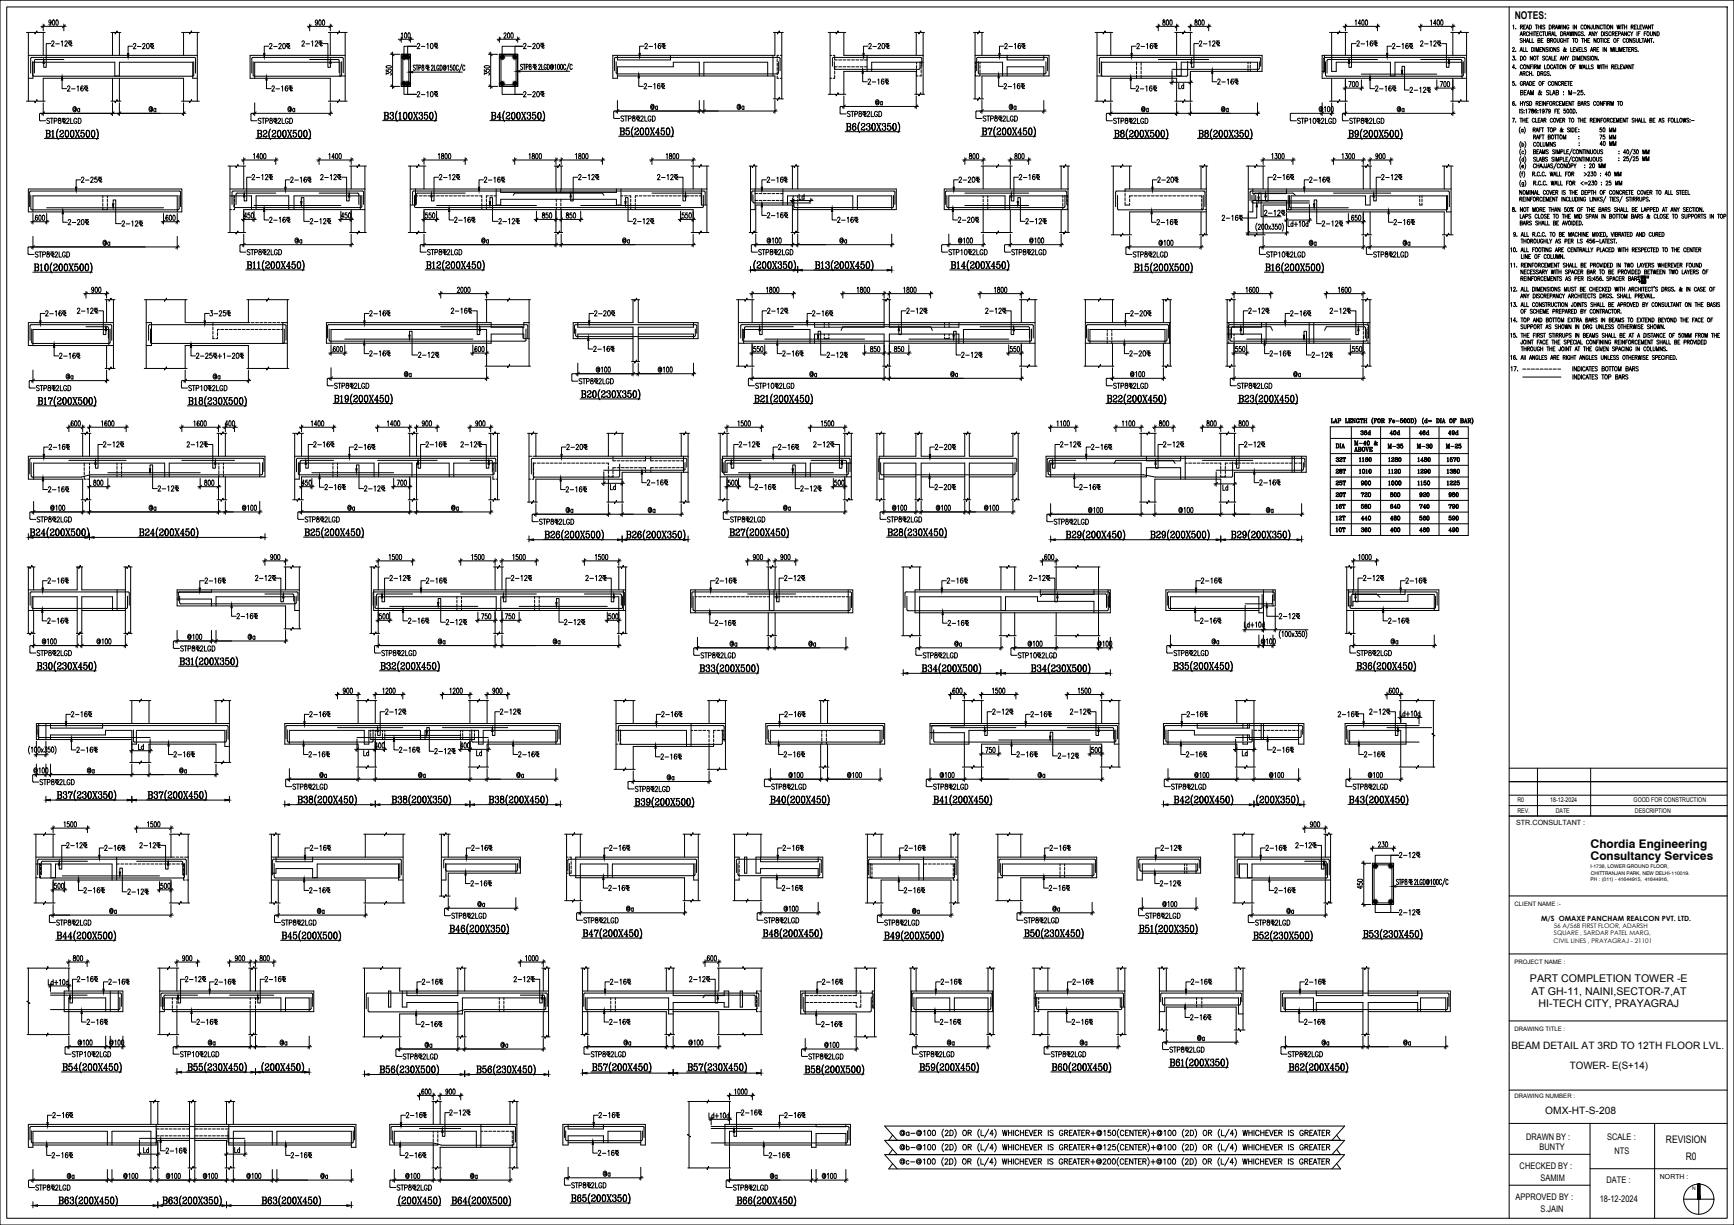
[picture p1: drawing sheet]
<svg xmlns="http://www.w3.org/2000/svg" width="841mm" height="594mm" viewBox="0 0 841 594" stroke-linecap="round" stroke-linejoin="round" font-family="sans-serif">
<defs><g id="words">
<g font-size="6.2">
<text x="31" y="46">2-16</text>
<text x="131" y="46">2-16</text>
<text x="311" y="44">2-16</text>
<text x="486" y="44">2-16</text>
<text x="550" y="46">2-16</text>
<text x="666" y="46">2-16</text>
<text x="683" y="46">2-12</text>
<text x="201" y="48">2-10</text>
<text x="253" y="48">2-20</text>
<text x="121" y="89">2-12</text>
<text x="154" y="89">2-12</text>
<text x="212" y="89">2-12</text>
<text x="279" y="89">2-12</text>
<text x="317" y="89">2-12</text>
<text x="493" y="89">2-16</text>
<text x="616" y="89">2-16</text>
<text x="669" y="89">2-12</text>
<text x="612" y="106">2-12</text>
<text x="592" y="108">2-16</text>
<text x="287" y="172">2-16</text>
<text x="23" y="219">2-16</text>
<text x="171" y="219">2-16</text>
<text x="274" y="219">2-20</text>
<text x="376" y="219">2-16</text>
<text x="452" y="219">2-20</text>
<text x="528" y="219">2-16</text>
<text x="75" y="240">2-12</text>
<text x="156" y="239">2-16</text>
<text x="175" y="240">2-12</text>
<text x="365" y="239">2-16</text>
<text x="387" y="240">2-12</text>
<text x="452" y="239">2-20</text>
<text x="522" y="239">2-16</text>
<text x="122" y="283">2-12</text>
<text x="188" y="283">2-12</text>
<text x="247" y="283">2-12</text>
<text x="283" y="283">2-12</text>
<text x="379" y="283">2-12</text>
<text x="498" y="283">2-12</text>
<text x="660" y="283">2-12</text>
<text x="346" y="305">2-16</text>
<text x="459" y="305">2-16</text>
<text x="210" y="367">2-12</text>
<text x="49" y="414">2-16</text>
<text x="149" y="414">2-16</text>
<text x="228" y="414">2-16</text>
<text x="294" y="414">2-16</text>
<text x="379" y="414">2-16</text>
<text x="437" y="414">2-16</text>
<text x="508" y="414">2-16</text>
<text x="562" y="414">2-12</text>
<text x="613" y="414">2-16</text>
<text x="227" y="431">2-16</text>
<text x="561" y="431">2-12</text>
<text x="52" y="479">2-16</text>
<text x="103" y="479">2-16</text>
<text x="204" y="479">2-16</text>
<text x="295" y="479">2-16</text>
<text x="398" y="479">2-16</text>
<text x="455" y="479">2-16</text>
<text x="519" y="479">2-16</text>
<text x="576" y="479">2-16</text>
<text x="632" y="479">2-16</text>
<text x="576" y="496">2-16</text>
</g>
<g font-size="5.8">
<text x="771" y="411">Chordia Engineering</text>
<text x="771" y="417">Consultancy Services</text>
</g>
<g font-size="5.7">
<text x="24" y="24">2-12</text>
<text x="145" y="24">2-12</text>
<text x="580" y="24">2-12</text>
<text x="657" y="24">2-16</text>
<text x="688" y="24">2-12</text>
<text x="63" y="25">2-20</text>
<text x="129" y="25">2-20</text>
<text x="201" y="25">2-10</text>
<text x="253" y="25">2-20</text>
<text x="312" y="25">2-16</text>
<text x="420" y="25">2-20</text>
<text x="486" y="25">2-16</text>
<text x="550" y="25">2-16</text>
<text x="674" y="25">2-16</text>
<text x="420" y="42">2-16</text>
<text x="589" y="42">2-16</text>
<text x="300" y="60">STP8 2LGD</text>
<text x="410" y="58">STP8 2LGD</text>
<text x="476" y="60">STP8 2LGD</text>
<text x="22" y="61">STP8 2LGD</text>
<text x="124" y="61">STP8 2LGD</text>
<text x="539" y="61">STP8 2LGD</text>
<text x="628" y="61">STP10 2LGD</text>
<text x="653" y="61">STP8 2LGD</text>
<text x="38" y="90">2-25</text>
<text x="140" y="90">2-16</text>
<text x="234" y="90">2-16</text>
<text x="371" y="90">2-16</text>
<text x="464" y="90">2-20</text>
<text x="560" y="90">2-20</text>
<text x="634" y="90">2-16</text>
<text x="371" y="107">2-16</text>
<text x="32" y="110">2-20</text>
<text x="58" y="111">2-12</text>
<text x="129" y="109">2-16</text>
<text x="149" y="110">2-12</text>
<text x="219" y="109">2-16</text>
<text x="241" y="110">2-12</text>
<text x="306" y="110">2-12</text>
<text x="405" y="109">2-16</text>
<text x="464" y="109">2-20</text>
<text x="496" y="110">2-12</text>
<text x="560" y="110">2-16</text>
<text x="640" y="111">2-12</text>
<text x="675" y="110">2-16</text>
<text x="16" y="126">STP8 2LGD</text>
<text x="119" y="125">STP8 2LGD</text>
<text x="206" y="125">STP8 2LGD</text>
<text x="367" y="125">STP8 2LGD</text>
<text x="459" y="125">STP10 2LGD</text>
<text x="489" y="125">STP8 2LGD</text>
<text x="548" y="126">STP8 2LGD</text>
<text x="613" y="126">STP10 2LGD</text>
<text x="665" y="126">STP8 2LGD</text>
<text x="21" y="155">2-16</text>
<text x="36" y="153">2-12</text>
<text x="101" y="155">3-25</text>
<text x="178" y="155">2-16</text>
<text x="218" y="153">2-16</text>
<text x="287" y="155">2-20</text>
<text x="371" y="153">2-12</text>
<text x="393" y="155">2-16</text>
<text x="439" y="153">2-12</text>
<text x="477" y="153">2-12</text>
<text x="547" y="155">2-20</text>
<text x="604" y="153">2-12</text>
<text x="625" y="155">2-16</text>
<text x="644" y="153">2-12</text>
<text x="178" y="174">2-16</text>
<text x="378" y="174">2-16</text>
<text x="547" y="174">2-20</text>
<text x="615" y="174">2-16</text>
<text x="28" y="175">2-16</text>
<text x="94" y="175">2-25 +1-20</text>
<text x="202" y="175">2-12</text>
<text x="400" y="175">2-12</text>
<text x="465" y="175">2-12</text>
<text x="635" y="175">2-12</text>
<text x="280" y="187">STP8 2LGD</text>
<text x="49" y="218">2-12</text>
<text x="89" y="218">2-12</text>
<text x="151" y="218">2-16</text>
<text x="205" y="218">2-16</text>
<text x="222" y="218">2-12</text>
<text x="357" y="218">2-12</text>
<text x="393" y="218">2-12</text>
<text x="513" y="218">2-12</text>
<text x="563" y="218">2-12</text>
<text x="602" y="218">2-12</text>
<text x="22" y="240">2-16</text>
<text x="273" y="240">2-16</text>
<text x="313" y="236">2-16</text>
<text x="610" y="236">2-16</text>
<text x="17" y="254">STP8 2LGD</text>
<text x="147" y="254">STP8 2LGD</text>
<text x="260" y="255">STP8 2LGD</text>
<text x="353" y="254">STP8 2LGD</text>
<text x="429" y="254">STP8 2LGD</text>
<text x="510" y="255">STP8 2LGD</text>
<text x="22" y="284">2-16</text>
<text x="98" y="284">2-16</text>
<text x="205" y="284">2-16</text>
<text x="346" y="284">2-16</text>
<text x="458" y="284">2-16</text>
<text x="581" y="284">2-16</text>
<text x="681" y="284">2-16</text>
<text x="22" y="303">2-16</text>
<text x="114" y="301">2-16</text>
<text x="197" y="303">2-16</text>
<text x="215" y="304">2-12</text>
<text x="272" y="304">2-12</text>
<text x="581" y="303">2-16</text>
<text x="619" y="301">2-12</text>
<text x="672" y="303">2-16</text>
<text x="17" y="319">STP8 2LGD</text>
<text x="184" y="319">STP8 2LGD</text>
<text x="339" y="320">STP8 2LGD</text>
<text x="447" y="320">STP8 2LGD</text>
<text x="492" y="320">STP10 2LGD</text>
<text x="568" y="319">STP8 2LGD</text>
<text x="657" y="319">STP8 2LGD</text>
<text x="186" y="347">2-12</text>
<text x="241" y="347">2-12</text>
<text x="480" y="347">2-12</text>
<text x="518" y="347">2-12</text>
<text x="663" y="347">2-12</text>
<text x="33" y="349">2-16</text>
<text x="149" y="349">2-16</text>
<text x="320" y="349">2-16</text>
<text x="379" y="349">2-16</text>
<text x="499" y="349">2-16</text>
<text x="574" y="349">2-16</text>
<text x="648" y="349">2-16</text>
<text x="36" y="366">2-16</text>
<text x="83" y="368">2-16</text>
<text x="149" y="368">2-16</text>
<text x="192" y="366">2-16</text>
<text x="250" y="368">2-16</text>
<text x="319" y="369">2-16</text>
<text x="379" y="368">2-16</text>
<text x="492" y="368">2-16</text>
<text x="512" y="369">2-12</text>
<text x="574" y="368">2-16</text>
<text x="616" y="366">2-16</text>
<text x="660" y="368">2-16</text>
<text x="18" y="382">STP8 2LGD</text>
<text x="31" y="412">2-12</text>
<text x="67" y="412">2-12</text>
<text x="627" y="412">2-12</text>
<text x="677" y="417">2-12</text>
<text x="40" y="434">2-16</text>
<text x="61" y="435">2-12</text>
<text x="149" y="434">2-16</text>
<text x="294" y="433">2-16</text>
<text x="378" y="433">2-16</text>
<text x="437" y="434">2-16</text>
<text x="508" y="433">2-16</text>
<text x="617" y="434">2-16</text>
<text x="26" y="450">STP8 2LGD</text>
<text x="135" y="450">STP8 2LGD</text>
<text x="218" y="447">STP8 2LGD</text>
<text x="282" y="449">STP8 2LGD</text>
<text x="369" y="449">STP8 2LGD</text>
<text x="428" y="450">STP8 2LGD</text>
<text x="496" y="449">STP8 2LGD</text>
<text x="555" y="447">STP8 2LGD</text>
<text x="608" y="450">STP8 2LGD</text>
<text x="677" y="445">2-12</text>
<text x="36" y="477">2-16</text>
<text x="89" y="477">2-12</text>
<text x="127" y="477">2-16</text>
<text x="248" y="477">2-12</text>
<text x="333" y="477">2-12</text>
<text x="41" y="498">2-16</text>
<text x="94" y="498">2-16</text>
<text x="203" y="499">2-16</text>
<text x="294" y="498">2-16</text>
<text x="397" y="499">2-16</text>
<text x="455" y="498">2-16</text>
<text x="519" y="498">2-16</text>
<text x="631" y="498">2-16</text>
<text x="34" y="514">STP10 2LGD</text>
<text x="285" y="514">STP8 2LGD</text>
<text x="445" y="514">STP8 2LGD</text>
<text x="509" y="514">STP8 2LGD</text>
<text x="566" y="512">STP8 2LGD</text>
<text x="624" y="514">STP8 2LGD</text>
<text x="24" y="543">2-16</text>
<text x="196" y="543">2-16</text>
<text x="217" y="542">2-12</text>
<text x="289" y="543">2-16</text>
<text x="358" y="542">2-16</text>
<text x="379" y="543">2-16</text>
<text x="24" y="563">2-16</text>
<text x="79" y="561">2-16</text>
<text x="140" y="563">2-16</text>
<text x="195" y="563">2-16</text>
<text x="289" y="562">2-16</text>
<text x="372" y="563">2-16</text>
</g>
<g font-size="5.3">
<text x="764" y="65">: 50 MM</text>
<text x="764" y="72">: 40 MM</text>
<text x="764" y="69">: 75 MM</text>
<text x="656" y="220">ABOVE</text>
<text x="672" y="219">M-35</text>
<text x="686" y="219">M-30</text>
<text x="700" y="219">M-25</text>
<text x="647" y="259">10T</text>
<text x="659" y="259">360</text>
<text x="673" y="259">400</text>
<text x="687" y="259">460</text>
<text x="701" y="259">490</text>
</g>
<g font-size="5.2">
<text x="735" y="9">NOTES:</text>
<text x="742" y="476">PART COMPLETION TOWER -E</text>
<text x="743" y="482">AT GH-11, NAINI,SECTOR-7,AT</text>
<text x="746" y="489">HI-TECH CITY, PRAYAGRAJ</text>
</g>
<g font-size="5">
<text x="808" y="554">REVISION</text>
<text x="818" y="563">R0</text>
</g>
<g font-size="4.9">
<text x="659" y="212">36d</text>
<text x="673" y="212">40d</text>
<text x="687" y="212">46d</text>
<text x="701" y="212">49d</text>
<text x="647" y="218">DIA</text>
<text x="656" y="217">M-40 &amp;</text>
<text x="647" y="225">32T</text>
<text x="658" y="225">1160</text>
<text x="672" y="225">1280</text>
<text x="687" y="225">1480</text>
<text x="701" y="225">1570</text>
<text x="647" y="231">28T</text>
<text x="658" y="231">1010</text>
<text x="672" y="231">1120</text>
<text x="687" y="231">1290</text>
<text x="701" y="231">1380</text>
<text x="647" y="236">25T</text>
<text x="659" y="236">900</text>
<text x="672" y="236">1000</text>
<text x="687" y="236">1150</text>
<text x="701" y="236">1225</text>
<text x="647" y="242">20T</text>
<text x="659" y="242">720</text>
<text x="673" y="242">800</text>
<text x="687" y="242">920</text>
<text x="702" y="242">980</text>
<text x="647" y="248">16T</text>
<text x="659" y="248">580</text>
<text x="673" y="248">640</text>
<text x="687" y="248">740</text>
<text x="702" y="248">790</text>
<text x="647" y="253">12T</text>
<text x="659" y="253">440</text>
<text x="673" y="253">480</text>
<text x="687" y="253">560</text>
<text x="702" y="253">590</text>
<text x="733" y="509">BEAM DETAIL AT 3RD TO 12TH FLOOR LVL.</text>
<text x="761" y="518">TOWER- E(S+14)</text>
<text x="750" y="540">OMX-HT-S-208</text>
</g>
<g font-size="4.4">
<text x="740" y="553">DRAWN BY :</text>
<text x="747" y="558">BUNTY</text>
<text x="780" y="553">SCALE :</text>
<text x="783" y="560">NTS</text>
<text x="737" y="567">CHECKED BY :</text>
<text x="747" y="573">SAMIM</text>
<text x="779" y="574">DATE :</text>
<text x="735" y="582">APPROVED BY :</text>
<text x="747" y="588">S.JAIN</text>
<text x="776" y="583">18-12-2024</text>
</g>
<g font-size="3.5">
<text x="735" y="400">STR.CONSULTANT :</text>
<text x="747" y="446">M/S OMAXE PANCHAM REALCON PVT. LTD.</text>
</g>
<text font-size="3.4" x="805" y="572">NORTH :</text>
<g font-size="3.2">
<text x="736" y="389">R0</text>
<text x="752" y="389">18-12-2024</text>
<text x="792" y="389">GOOD FOR CONSTRUCTION</text>
<text x="736" y="394">REV.</text>
<text x="755" y="394">DATE</text>
<text x="793" y="394">DESCRIPTION</text>
</g>
<g font-size="3.1">
<text x="754" y="450">56 A/56B FIRST FLOOR, ADARSH</text>
<text x="754" y="454">SQUARE , SARDAR PATEL MARG,</text>
<text x="754" y="457">CIVIL LINES , PRAYAGRAJ - 21101</text>
</g>
<g font-size="2.9">
<text x="735" y="439">CLIENT NAME :-</text>
<text x="735" y="467">PROJECT NAME :</text>
<text x="734" y="500">DRAWING TITLE :</text>
<text x="734" y="533">DRAWING NUMBER :</text>
</g>
<text font-size="2.6" x="737" y="180">---------</text>
<g font-size="2.5">
<text x="771" y="421">I-1738, LOWER GROUND FLOOR,</text>
<text x="772" y="424">CHITTRANJAN PARK, NEW DELHI-110019.</text>
<text x="771" y="427">PH : (011) - 41644915, 41644916,</text>
<text x="821" y="577">N</text>
</g>
</g></defs>
<!-- layer: TOWER AREA BEAM.. -->
<g fill="none" stroke="#000" stroke-width=".49">
<path d="M14 16v33M21 16v11M55 16v11M58 16v11M89 16v11M96 16v33M160 16v11M167 16v33M376 16v11h-79v11h2v-6h28v-2h12v7M379 16v32M403 16v30M409 16v11h39"/>
<path d="M444 16v11M448 16v30M473 16v32M476 16v11M532 16v33M539 16v11M571 16v11M577 16v11M646 16v19h2v-5h26v7h3v-7h32v8M653 16v11M705 16v11M711 16v33"/>
<path d="M14 38h2v-8h40v7h2v-7h35v8h3M14 27h82M55 38v11M58 38v11M167 27h-46v11h39v11M167 37h-2v-7h-41v8M195 26h4v16h-4zM242 26h9v16h-9zM299 37h77v11M299 27v2h26v-2M341 37v-7h31v7M375 27v10"/>
<path d="M377 37v1h1M377 29v1M377 31v1M377 33v1M377 35v1M378 27h-1v1M378 38h1M378 27h1M403 38h.1M403 27h.1M404 27h1v1M405 37v1h-1"/>
<path d="M405 28v1h1M405 34v2M406 32h-1v2M407 29h1M407 32h1M409 29h1M409 32h1M411 29h1M411 32h1M413 29h1M413 32h1M415 29h2"/>
<path d="M415 32h2M417 29h2M417 32h2M419 29h2M419 32h2M421 27v8M445 36v1M445 30v1M445 32v1M445 34v1M447 36v1h-1M447 30v1"/>
<path d="M447 32v1M447 34v1M448 30h-25v5M473 27h36v10h-33v11M473 30h13v7M475 36v1h-2M475 30v1M475 32v1M475 34v1M488 27v2h18v-2M488 37v-5h18v5M532 27h80v8h-35v14"/>
<path d="M551 30v2M551 32v2M551 34v2M551 36v2M553 30v2M553 32v2M553 34v2M553 36v2M605 30v1M605 32v1M605 34v1M606 30v1"/>
<path d="M606 32v1M606 34v1M610 35v-5h-37v7h-2v-7h-37v7h-2M642 27v8h-1M646 38v11M653 38v11M705 38v11M711 27h-70v11h70M21 49v-11h68v11M409 46v-11h35v11M539 49v-11h32v11M14 92h74v11h-74z"/>
<path d="M50 95v1M50 97v1M50 99v1M52 95v1M52 97v1M52 99v1M112 92h65M112 95h10v7M112 81v32M114 95v1M114 97v1M114 99v1"/>
<path d="M118 81v11M170 81v11M177 81v32M199 81v32M199 92h144M202 92v7h-3M202 95h1M203 95h2M205 95h2M206 81v11M208 95h1M210 95h1"/>
<path d="M212 95h1M214 95h1M216 95h1M218 95h1M220 95h1M222 95h2M224 95h2M226 95h2M228 95h2M230 95h2M233 95h1v1M234 97v1"/>
<path d="M234 99v1M236 97v1M236 99v1M237 95h-1v1M238 95h1M240 95h1M241 92v7h2v-2h56v2h2v-7M243 92v1h56v-1M270 81v11M270 92v1M270 97v1M270 98v2"/>
<path d="M272 92v1M272 97v1M272 98v2M272 81v11M301 95h1M303 95h1M305 95h1v1M306 97v1M306 99v1M308 97v1M308 99v1M309 95h-1v1"/>
<path d="M310 95h1M312 95h1M314 95h2M316 95h2M318 95h2M320 95h2M322 95h2M325 95h1M327 95h1M329 95h1M331 95h1M333 95h1"/>
<path d="M335 95h1M336 81v11M337 95h1M339 95h1M340 92v7h3M343 81v32M364 92h71v10h-51M364 81v32M366 92v10h-2M366 94h1M366 97h1M367 81v11"/>
<path d="M368 94h2M368 97h2M370 94h2M370 97h2M372 94h2M372 97h2M374 94h2M374 97h2M376 94h2M376 97h2M379 94h1M379 97h1"/>
<path d="M380 92v7M382 99v-4h32v7M384 81v11M385 95v1M385 97v1M385 99v1M387 81v11M387 95v1M387 97v1M387 99v1M477 81v11M477 95v1"/>
<path d="M477 97v1M477 99v1M479 95v1M479 97v1M479 99v1M490 81v11M515 81v11M515 95v1M515 97v1M515 99v1M518 95v1M518 97v1"/>
<path d="M518 99v1M518 92h-60v10h60M518 95h-28v7M518 81v32M540 81v33M546 98v1h2M546 94v1M546 96v1M548 81v11M548 97v1M549 95h-1v1M550 95h1"/>
<path d="M552 95h2M554 95h2M556 95h2M558 95h2M561 95h1M563 95h1M565 95h1M567 95h1M569 95h1M571 95h1M573 95h1M575 95h1"/>
<path d="M577 95h2M579 95h2M581 95h2v1M583 81v11M583 97v1M583 99v1M585 92h-39v1M585 81v33M605 81v33M605 92h99M608 92v2h16v-2M613 81v11"/>
<path d="M624 99h-11v15M661 81v11M665 81v11M689 99h1M689 95v1M689 97v1M690 95v1M690 97v1M700 81v11M704 81v33M16 103v-8h70v8M50 101v1h1"/>
<path d="M52 101v1h-1M112 102h.1M114 101v1h-1M124 102v-7h16v7M143 102v-7h32v7M170 102v11M177 102h-59v11M206 113v-11h130v11M234 101v1M236 101v1M270 102v11M270 101v1"/>
<path d="M272 101v1M272 102v11M306 101v1M308 101v1M367 113v-14h17v14M385 101v1M387 101v12M416 102v-7h17v7M460 102v-7h27v7M477 101v12M479 101v1M490 102v11"/>
<path d="M515 102v11M515 101v1M518 101v1M583 103v11M583 101v1h1M584 102h1M585 103h-37v11M605 103h3v-6h16v6h76v11M624 102h2v-7h36v4h3v-4h37v8h2M661 103v11M665 103v11M52 145v11"/>
<path d="M55 156h-41v12h41M55 145v34M71 156h2v12h-2M71 145v34M90 145v11h31M103 156v2M103 159v1M106 160h-1v1M107 160h1M109 160h2M111 160h2M113 160h2"/>
<path d="M115 160h2M117 160h2M120 160h1M120 145v11M122 160h1M122 156h1M124 160h1M124 156h1M126 160h1M126 156h1M128 160h1M128 156h2"/>
<path d="M130 160h1M130 156h2M132 160h1M132 156h2M134 160h2M134 156h2M136 160h1M136 156h3M137 156v10h2M139 145v34M236 145v11M257 156h-3v3h-16v-3h-80v10h80v-4h16v2h3"/>
<path d="M257 145v33M280 156v3h27v16M307 145v11h-29v8h29M310 145v11h29v8h-29M336 156v3h-26v16M358 156h71M358 145v33M365 145v11M400 156v1M400 158v1M402 156v1M402 158v1"/>
<path d="M429 145v14h-34v-3M431 156h71M431 145v14h34v-3M458 156v1M458 158v1M460 156v1M460 158v1M495 145v11M502 145v33M526 156h42M526 145v33M537 160v1"/>
<path d="M539 160v1M540 145v11M564 145v11M567 156v10M568 145v33M595 156h69M595 145v33M596 156v1M596 158v1M599 145v12M599 158v1M612 156v3h-17"/>
<path d="M614 156v10M635 156v10M637 156v10M661 145v11M661 156v2M661 159v1M663 156v2M663 159v1M664 145v33M16 168v-8h37v8M52 168v11M90 179v-11h30v11"/>
<path d="M103 163v1h1M103 161v1M105 163v1M105 161v2M161 166v-6h75v18M307 162h-27v2M310 162h26v2M358 166h71M361 166v-6h32v6M365 166v12M395 166v-4h34v16M400 163v1h2v-1"/>
<path d="M400 162v1M402 162v1M431 166h71M458 163v1h2v-1M458 162v1M460 162v1M465 166v-4h-34v16M467 166v-6h32v6M495 166v12M526 166h42M529 166v-6h36v6M537 161v2"/>
<path d="M537 163v2M537 166h.1M539 161v2M539 163v2M539 166h.1M540 166v12M564 166v12M595 166h69M595 162h17v4M596 162v1M596 164v1M596 166h.1"/>
<path d="M599 162v1M599 164v1M599 166v12M661 166v12M661 161v1M661 163v1M661 165v1M663 161v1M663 163v1M663 165v1M40 210v11M43 210v11"/>
<path d="M106 210v11M109 210v11M143 210v32M146 210v11M199 210v11M202 210v11M238 210v11M241 210v32M257 210v33M260 210v11M295 210v11M302 210v11"/>
<path d="M330 210v11M334 210v33M349 210v32M353 210v11M410 210v11M413 210v32M425 210v32M429 210v11M444 210v11h-18v11h3M447 210v11h21v-11M470 210v11h21v-11M494 210v32"/>
<path d="M553 210v11M560 210v11M592 210v11M599 210v11M41 231v1h1M41 225v1M41 227v1M41 229v1M42 232h1M43 231h86v-10h-115v11h26v10M43 225v1M43 226v2"/>
<path d="M43 228v2M43 230v12M57 225v1M57 226v2M57 228v2M57 230v1M59 225v1M59 226v2M59 228v2M59 230v1M80 231v-6h-64v7M82 231v-6h44v6"/>
<path d="M106 231v11M106 225v1M106 226v2M106 228v2M106 230v1M108 225v1M108 226v2M108 228v2M108 230v1M109 231v11M143 221h98M161 225v1"/>
<path d="M161 226v2M161 228v2M161 230v1M164 225v1M164 226v2M164 228v2M164 230v1M181 231v-6h-36v7h-2M184 231v-6h16v6M199 231v11M218 231v-6h-16v17M239 231v1h1"/>
<path d="M239 225v1M239 227v1M239 229v1M241 232h.1M241 225h-21v6M257 232h.1M257 221h1M259 221h75M259 231v1h-1M259 227v1M259 229v1M260 225h-1v1"/>
<path d="M261 225h1M263 225h1M265 225h1M267 225h1M269 225h1M271 225h1M273 225h2M275 225h2M277 225h2M279 225h2M281 225h2M284 225h1"/>
<path d="M286 225h1M288 225h1M290 225h1M292 225h1M294 225h1v1M295 230v1h1M295 226v2M295 228v2M295 232v11M297 230v1M297 223h2M297 221v1"/>
<path d="M297 228v2M299 227h-2v1M299 223h2M299 227h2M301 223h2M301 227h2M302 232h-42v11M303 223h2M303 227h2M306 223h1M306 227h1M308 223h1"/>
<path d="M308 227h1M310 223h1M310 227h1M312 227h1v1M313 223h-1M313 221v1M313 228v1M316 223h1M316 221v1M316 228v1M317 227h-1v1M318 223h1"/>
<path d="M318 227h1M320 223h1M320 227h1M322 223h1M322 227h1M324 223h1M324 227h1M326 223h1M326 227h1M328 223h1M328 227h1M330 223h2"/>
<path d="M330 227h2M330 229v14M332 221v8M334 229h-32v14M349 231h64M353 231v11M410 231v11M411 225v1M411 226v2M411 228v2M411 230v1M413 221h-63v8h3v-4h38v6"/>
<path d="M413 225h-20v6M429 231h15M447 231h21M470 231h21M510 231v-6h43v18M556 221v2h17v-2M573 232v-5h-17v4h-49v-10h127v8h-35v14M575 225h1M575 221v11M577 225h1M579 225h1M581 225h1"/>
<path d="M583 225h1M585 225h1M587 225h1M589 225h1M591 225h1v1M592 230v1h1M592 226v2M592 228v2M594 230v1M594 226v2M594 228v2M596 225h-2v1"/>
<path d="M596 225h2M598 225h2M600 225h2M603 225h1M605 225h1M607 225h1M609 225h1M611 225h1M613 225h1M615 225h1M617 225h1M619 225h2"/>
<path d="M621 225h2M623 225h2M625 225h2M627 221v8M628 225h1M628 221v8M630 225h1M631 221v8M146 242v-11h92v11M429 242v-17h15v17M447 242v-17h21v17M470 242v-17h21v17"/>
<path d="M560 243v-11h32v11M14 275v32M16 275v11M37 275v11h-23M40 275v11h21M61 275v32M63 275v32M139 275v11M145 275v30M180 275v32M183 275v11M240 275v11"/>
<path d="M243 275v11M300 275v11M303 275v32M373 275v11M376 275v11M438 275v33M446 275v11M485 275v11M492 275v11M512 275v11M533 275v33M653 275v32"/>
<path d="M657 275v11M14 296h23M16 296v-7h21v18M16 296v11M40 296h21M55 296v-7h-15v18M57 286v10M86 291h17v3M103 286v1h-17M105 294v-5h38v7h2M145 286h-59v8h53v11M222 289v1"/>
<path d="M222 291v1M222 293v1M222 295v1M224 289v1M224 291v1M224 293v1M224 295v1M240 296v11M241 296v-7h-58v18M243 296v-7h57v18M243 296v11M259 289v1"/>
<path d="M259 291v1M259 293v1M259 295v1M262 289v1M262 291v1M262 293v1M262 295v1M302 286v10M303 286h-122v10h122M335 286h79v11h-79zM337 289h1M337 286v11"/>
<path d="M339 289h1M341 289h1M343 289h1M345 289h1M347 289h2M349 289h2M351 289h2M353 289h2M356 289h1M358 289h1M360 289h1M362 289h1"/>
<path d="M364 289h1M366 289h1M368 289h1M370 289h1M372 289h1M373 297v11M373 286v10h2v-10M375 289h1M376 297v11M377 289h1M379 289h2M381 289h2"/>
<path d="M383 289h2M385 289h2M387 289h2M390 289h1M392 289h1M394 289h1M396 289h1M398 289h1M400 289h1M402 289h1M404 289h2M406 289h2"/>
<path d="M408 289h2M410 289h1M411 286v11M444 286h95v11h-95zM485 297v11M492 297v11M505 286v2h26v-2M512 297v11M531 297v-5h-28v-3h-15v7h-3v-7h-39v19M537 286v8h2M613 294h6v-8h-54v10h46M613 286v11h-2v-8h-43v7"/>
<path d="M617 286v2M617 288v2M617 290v2M617 292v2M653 286h45v10h-45M654 286v8h2v-2h27v-4h13v8M656 286v2h25v-2M657 296v11M64 340v11M72 340v11M105 340v11M111 340v30"/>
<path d="M174 340v11M182 340v11M228 340v11M236 340v11M299 340v33M307 340v11M344 340v11M352 340v33M398 340v11M401 340v11M468 340v12h-17M476 340v11"/>
<path d="M534 340v11M543 340v32M600 340v11M608 340v32M679 340v11M19 351v8M22 351v8M24 359v-3h27v-2h13v16M24 351v2h26v-2M111 351h-93v8h46M180 358v1h50v-1M180 354v1"/>
<path d="M180 356v1M182 354v1M182 356v1M182 358v14M186 354v1M186 356v1M186 358v1M187 354v1M187 356v1M187 358v1M204 359v-5h-25v7h-2v-7h-37v7M206 359v-5h26v7h2v-7h36v7"/>
<path d="M223 354v1M223 356v1M223 358v1M224 354v1M224 356v1M224 358v1M228 354v1M228 356v1M228 358v14M230 354v1M230 356v1M299 351h53"/>
<path d="M299 354h34v8M301 360v1h-1M301 354v1M301 356v1M301 358v1M335 354h1M335 351v11M337 354h1M339 354h1M341 354h1M343 354h1v2M344 356v2"/>
<path d="M344 358v2M346 356v2M346 358v2M347 354h-1v2M348 354h1M350 354h1v1M351 358v1h1M351 356v1M371 351h58v10h-58zM399 354v1M399 356v1M399 358v1"/>
<path d="M399 360v1M401 354v1M401 356v1M401 358v1M401 360v1M451 355h17v17M543 351h-92v10h19v-7h70v7h3M581 351v2h25v-2M603 351v1M603 352v1M603 356v1M603 358v1"/>
<path d="M605 351v1M605 352v1M605 356v1M605 358v1M608 354h2M610 354h2M612 351v8M613 354h1M613 351v8M614 354h2M616 354h2M619 354h1"/>
<path d="M621 354h1M623 354h1M625 354h1M627 354h1M629 354h1M630 351v10h2v-10h-68v10h36v11M630 359h-24v-3h-27v-2h-12v7M652 351h30v10h-30zM64 361h2v-7h43v8h2M72 370v-9h33v9M174 372v-11h-36v-10h134v10h-36v11M299 361h1"/>
<path d="M344 361v12M346 361v1h-39v11M374 361v-7h53v7M398 361v11M401 361v11M476 372v-11h58v11M603 360v1h2v-1M655 361v-7h24v18M17 405v33M17 419h8v7h2v-7h27v8M17 416h68M20 419v1"/>
<path d="M26 405v11M57 419h1M57 416v11M59 419h1M61 419h1M63 419h1M65 419h1M67 419h1M69 419h1M71 419h1M73 419h2M75 419h2"/>
<path d="M77 419h2M79 419h2M81 419h2M83 405v11M84 419h1M85 416h2M86 419h1M87 416h2M88 419h1v1M90 416h1M91 405v33M132 416h64"/>
<path d="M132 405v33M134 416v2h18v-2M135 405v11M177 405v11M196 405v33M214 416h38v7h-35v12M214 405v30M217 405v11M275 416h1M275 405v32M276 416h1v1M277 418v1"/>
<path d="M277 420v1M281 405v11M332 405v11M339 405v32M339 416h-60v10h53v11M356 416h2v1M356 405v32M358 417v2M358 419v2M361 416h1v7h-1zM369 416v2h28v-2M369 405v11"/>
<path d="M421 405v33M421 416h42M421 419h25v8M423 419v1M427 405v11M448 419h2M448 416v11M450 419h2M452 419h2M454 419h2M457 419h1M459 419h1"/>
<path d="M461 419h1v1M461 405v11M463 416h2M465 405v33M484 416h48v10h-37v11M484 405v32M495 405v11M514 419v1M516 419v1M575 419v1M576 419v1M599 416h46"/>
<path d="M599 405v33M607 405v11M643 405v11M645 405v33M666 419h10v20h-10zM17 426h1M20 421v1M20 423v1M20 425v1h-1M26 438v-11h57v11M89 421v2M89 423v2"/>
<path d="M89 425v2h1M90 427h1M132 423h2v-2h18v5h2v-7h39v8h3M132 427h45v11M135 427v11M250 423v-4h-34v8h-2M275 423h1M277 422v1h-1M295 426v-7h-14v18M297 426v-7h39v8h3M358 426v1h-2M358 422v1"/>
<path d="M358 424v1M397 426v-5h-28v2h-2v-7h32v10h-30v11M423 425v1h-2M423 421v1M423 423v1M427 438v-11h34v11M462 425v2h1M462 421v2M462 423v2M464 427h1M484 426h2v-7h44v7M514 421v1"/>
<path d="M514 423v1M514 425v1M516 421v1M516 423v1M516 425v1M554 423h28v-7h-31v11h3v-8h26v4M575 421v1M575 423h.1M576 421v1M576 423h.1M599 426h2v-7h4v7h2v-7h36v19M645 427h-38v11"/>
<path d="M33 470v11M77 470v32M86 470v11M121 470v11M124 470v11M177 470v33M194 470v11h72M222 470v13h-25v-2M225 470v11M264 470v11M266 470v33M283 470v32"/>
<path d="M285 470v11M323 470v11M327 470v13h24v-2h2v7h-2v-2h-24v16M349 470v11h-66M369 470v32M415 470v11M424 470v33M442 470v32M444 470v11M479 470v11M482 470v32M502 470v32"/>
<path d="M508 470v11M542 470v11M546 470v32M562 470v30M566 470v11M600 470v11M603 470v30M661 470v13h-23v-2M664 470v13h24v-2M31 481h29v10h-29zM51 491v-7h-18v18M53 481v10"/>
<path d="M57 481v10M77 491h3v-7h56v7M77 481h75v10h-68v-1M84 484v1M84 486v1M84 488v1M86 484v1M86 486v1M86 488v1M86 490v12M121 484v1M121 486v1"/>
<path d="M121 488v1M121 490v12M124 484v1M124 486v1M124 488v1M124 490v12M138 491v-7h12v7M188 481h2v7h-2zM195 481v7h2v-2h25v17M242 484v1M242 486v1M242 488v1"/>
<path d="M242 490v1M244 484v1M244 486v1M244 488v1M244 490v1M264 491v12M264 491v-7h-40v8h-30v11M266 491h-41v12M283 491h40v11M285 491v-7h39v8h3M285 491v11M296 484v1"/>
<path d="M296 486v1M296 488v1M296 490v1M298 484v1M298 486v1M298 488v1M298 490v1M327 491h22v11M359 481h1v7h-1zM367 489v2h1M367 483v1M367 485v1"/>
<path d="M367 487v1M368 481h-1v1M368 491h1M368 481h1M391 483h1M391 486h1M391 481v11M393 483h1M393 486h1M395 483h1M395 486h1M397 483h1"/>
<path d="M397 486h1M399 483h1M399 486h1M401 483h2M401 486h2M403 483h2M403 486h2M405 483h2M405 486h2M407 483h2M407 486h2M410 483h1"/>
<path d="M410 486h1M412 483h1M412 486h1M414 486h1v1M415 488h1M415 482v1h-1M416 481h-28v11h27v11M417 481h1v1M418 487v1h-1M418 483v1M418 485v1M423 483v1"/>
<path d="M423 485v1M423 487v1h1M424 481h-1v1M442 481h39v10h-39zM461 491v-7h-17v18M463 491v-7h16v18M502 491h.1M502 481h44M502 484h41v4h3M504 490v1h-1M504 484v1M504 486v1"/>
<path d="M504 488v1M562 491h3v-7h36v8h2M562 481h41M566 500v-12h34v12M580 484v1M580 485v2M580 488h.1M583 484v1M583 485v2M583 488h.1M623 491v-7h14v7M638 491v-5h23v16"/>
<path d="M661 481h-40v10h40M664 481h39v10h-39M688 491v-5h-24v16M689 491v-7h12v7M508 502v-11h34v11M73 534v11M77 534v11M92 534v32M94 534v32M110 534v11M113 534v11M210 534v11"/>
<path d="M213 534v11M247 534v11M251 534v32M354 534v11M54 555v-6h19v17M76 545v10h-60M76 548h1M76 551h1M78 548h1M78 551h1M80 548h1M80 551h1"/>
<path d="M82 548h1M82 551h1M84 548h2M84 551h2M86 548h2M86 551h2M88 548h2M88 551h2M90 548h2M90 551h2M92 545h-78v11h2v-7h36v6M92 553h-15v13"/>
<path d="M94 545h79v11h-3v-7h-36v6M94 548h2M94 551h2M94 553h16v13M97 548h1M97 551h1M99 548h1M99 551h1M101 548h1M101 551h1M103 548h1M103 551h1"/>
<path d="M105 548h2M105 551h2M107 548h2M107 551h2M109 548h2M109 551h2M111 545v10h59M132 555v-6h-19v17M191 555v-6h40v7M210 549v1M210 550v2M210 552v2"/>
<path d="M210 554v12M212 549v1M212 550v2M212 552v2M233 549h1M233 545v11M235 549h1M237 549h1M239 549h2M241 549h2M243 549h2M245 549h2"/>
<path d="M247 556v10M247 549h1v1M248 551v1M248 553v1M248 555v1M251 545h-62v10h23v-1M251 556h-38v10M276 545v3h17v-3M276 554h35M293 554v-3h-17v4h-3v-10h40v10h-2v-6h-16v5M394 555h-42v-10h60v10h-16M396 545v1h14v-1"/>
<path d="M410 555v-5h-14v6h-2v-7h-40v17"/>
</g>
<!-- layer: BEAM ELE -->
<g fill="none" stroke="#000" stroke-width=".49">
<path d="M13 16h4l1-1v1h4M54 16h2l1-1v1h2M88 16h4l1-1v1h4M159 16h5l1-1v1h3M375 16h2l1-1v1h2M402 16h4v-1v1h4M444 16h2l1-1v1h1M472 16h2l1-1v1h2M531 16h4l1-1v1h4M570 16h4l1-1v1h3M645 16h4l1-1v1h4M704 16h4l1-1v1h3"/>
<path d="M13 49h4v1l1-2v1h4M54 49h2v1l1-2v1h2M88 49h4v1l1-2v1h4M159 49h5v1l1-2v1h3M375 48h2v1l1-2v1h2M402 46h4v-1v1h4M444 46h2l1-1v1h1M472 48h2v1l1-2v1h2M531 49h4v1l1-2v1h4M570 49h4v1l1-2v1h3M645 49h4v1l1-2v1h4M704 49h4v1l1-2v1h3"/>
<path d="M111 81h3l1-1v1h4M170 81h3l1-1v1h4M198 81h4l1-1v1h4M269 81h2v-1v1h2M335 81h4l1-1v1h4M363 81h2l1-1v1h1M384 81h1l1-1v1h2M476 81h7l1-1v1h7M514 81h2l1-1v1h2M539 81h5l1-1v1h4M582 81h1l1-1v1h2M604 81h5l1-1v1h4"/>
<path d="M660 81h2l1-1v1h2M700 81h2l1-1v1h2M111 113h3v1l1-2v1h4M170 113h3v1l1-2v1h4M198 113h4v1l1-2v1h4M269 113h2v1v-2v1h2M335 113h4v1l1-2v1h4M363 113h2v1l1-2v1h1M384 113h1v1l1-2v1h2M476 113h7v1l1-2v1h7M514 113h2v1l1-2v1h2M539 114h5v1l1-2v1h4"/>
<path d="M582 114h1v1l1-2v1h2M604 114h5v1l1-2v1h4M660 114h2v1l1-2v1h2M700 114h2v1l1-2v1h2M51 145h2v1l1-1h2M70 145h10v1l1-1h10M120 145h9v1l1-1h10M235 145h11v1l1-1h10M306 145h2v1l1-1h1M357 145h4v1l1-1h4M428 145h2v1l1-1h1M494 145h4v1l1-1h4"/>
<path d="M526 145h7v1l1-1h6M564 145h1v1l1-1h2M594 145h2v1l1-1h2M660 145h2v1l1-1h2M51 179h2l1-1v1h2M70 179h10l1-1v1h10M120 179h9l1-1v1h10M235 178h11l1-1v1h10M306 175h2v1l1-1h1M357 178h4l1-1v1h4M428 178h2l1-1v1h1M494 178h4l1-1v1h4"/>
<path d="M526 178h7l1-1v1h6M564 178h1l1-1v1h2M594 178h2l1-1v1h2M660 178h2l1-1v1h2M39 210h2v1l1-2v1h2M105 210h2v1l1-2v1h2M142 210h2v1l1-2v1h2M198 210h2v1l1-2v1h2M237 210h2v1l1-2v1h2M256 210h2v1l1-2v1h2M294 210h4v1l1-2v1h3M330 210h2v1l1-2v1h1"/>
<path d="M348 210h3v1v-2v1h3M409 210h2v1l1-2v1h2M425 210h2v1l1-2v1h1M444 210h1v1l1-2v1h1M467 210h2v1v-2v1h2M491 210h1v1l1-2v1h2M553 210h3v1l1-2v1h4M591 210h4v1l1-2v1h3M39 242h2v1l1-1h2M105 242h2v1l1-1h2M142 242h2v1l1-1h2M198 242h2v1l1-1h2"/>
<path d="M237 242h2v1l1-1h2M256 243h2v1l1-1h2M294 243h4v1l1-1h3M330 243h2v1l1-1h1M348 242h3v1v-1h3M409 242h2v1l1-1h2M425 242h2v1l1-1h1M444 242h1v1l1-1h1M467 242h2v1v-1h2M491 242h1v1l1-1h2M553 243h3v1l1-1h4M591 243h4v1l1-1h3"/>
<path d="M13 275h2v1v-2v1h2M37 275h1v1l1-2v1h1M60 275h2v1l1-2v1h1M138 275h3v1l1-2v1h4M179 275h2v1l1-2v1h2M239 275h2v1l1-2v1h2M299 275h2v1l1-2v1h2M372 275h2v1l1-2v1h2M437 275h4v1l1-2v1h5M485 275h3v1l1-2v1h4M512 275h10v1l1-2v1h11M652 275h2v-1l1 2v-1h2"/>
<path d="M13 307h2v1v-2v1h2M37 307h1v1l1-2v1h1M60 307h2v1l1-2v1h1M138 305h3v1l1-2v1h4M179 307h2v1l1-2v1h2M239 307h2v1l1-2v1h2M299 307h2v1l1-2v1h2M372 308h2v1l1-1h2M437 308h4v1l1-1h5M485 308h3v1l1-1h4M512 308h10v1l1-1h11M652 307h2v-1l1 2v-1h2"/>
<path d="M63 340h5v1l1-2v1h4M104 340h4v1v-2v1h4M173 340h5v1l1-2v1h4M227 340h5v1l1-2v1h4M298 340h5v1v-2v1h5M343 340h5v1l1-2v1h4M397 340h2v1l1-2v1h2M467 340h4v1l1-2v1h5M534 340h4v1l1-2v1h4M599 340h5v1l1-2v1h4M679 340h8v1l1-2v1h8M695 340v16h-1l2 1h-1v15"/>
<path d="M63 370h5v1l1-2v1h4M104 370h4v1v-2v1h4M173 372h5v1l1-2v1h4M227 372h5v1l1-2v1h4M298 373h5v1v-2v1h5M343 373h5v1l1-2v1h4M397 372h2v1l1-2v1h2M467 372h4v1l1-2v1h5M534 372h4v1l1-2v1h4M599 372h5v1l1-2v1h4M679 372h8v1l1-2v1h8M16 405h5l1-1v1h5"/>
<path d="M82 405h5l1-1v1h4M131 405h2l1-1v1h2M176 405h10l1-1v1h9M213 405h2l1-1v1h2M274 405h4l1-1v1h3M331 405h4l1-1v1h4M356 405h6l1-1v1h7M420 405h4l1-1v1h3M461 405h2v-1v1h2M483 405h6l1-1v1h6M598 405h5l1-1v1h4M642 405h2l1-1v1h1"/>
<path d="M16 438h5v1l1-2v1h5M82 438h5v1l1-2v1h4M131 438h2v1l1-2v1h2M176 438h10v1l1-2v1h9M213 435h2l1-1v1h2M274 437h4v1l1-2v1h3M331 437h4v1l1-2v1h4M356 437h6v1l1-2v1h7M420 438h4v1l1-2v1h3M461 438h2v1v-2v1h2M483 437h6v1l1-2v1h6M598 438h5v1l1-2v1h4"/>
<path d="M642 438h2v1l1-2v1h1M13 470h10v-1v1h11M14 470v16h-1l2 1h-1v15M77 470h4l1-1v1h5M121 470h1l1-1v1h2M176 470h9l1-1v1h9M221 470h2l1-1v1h2M263 470h1l1-1v1h2M282 470h1l1-1v1h2M322 470h2l1-1v1h2M348 470h12v-1l1 1h9M414 470h6v-1v1h5"/>
<path d="M441 470h2v-1l1 1h1M479 470h1v-1l1 1h2M501 470h3l1-1v1h4M542 470h2v-1v1h2M562 470h2v-1v1h2M599 470h2v-1l1 1h2M660 470h2l1-1v1h1M562 500h2v-1v1h2M599 500h2v-1l1 1h2M13 502h10v-1v1h11M77 502h4l1-1v1h5M121 502h1l1-1v1h2"/>
<path d="M176 503h9v1l1-2v1h9M221 503h2v1l1-2v1h2M263 503h1v1l1-2v1h2M282 502h1l1-1v1h2M322 502h2l1-1v1h2M348 502h12v-1l1 1h9M414 503h6v-1v2v-1h5M441 502h2v-1l1 1h1M479 502h1v-1l1 1h2M501 502h3l1-1v1h4M542 502h2v-1v1h2M660 502h2l1-1v1h1"/>
<path d="M72 534h2v1l1-2v1h2M91 534h2v1l1-2v1h1M109 534h2v1l1-2v1h2M210 534h1v1l1-2v1h2M247 534h2v1v-2v1h2M334 534h9v1l1-2v1h10M334 534v16h-1l2 1h-1v15M72 566h2v1l1-1h2M91 566h2v1l1-1h1M109 566h2v1l1-1h2M210 566h1v1l1-1h2M247 566h2v1v-1h2"/>
<path d="M334 566h9v1l1-1h10"/>
</g>
<!-- layer: STEEL -->
<g fill="none" stroke="#000" stroke-width=".49">
<path d="M15 35v-7h79h1v7M16 30v6v1h77l1-1v-6M31 29h-14v6M123 30v6v1h42l1-1v-6M150 29h14v6M166 35v-7h-43h-1v7M195 27h3v1v13h-2h-1zM196 27l1 1M196 27v2M196 27h.1M243 27h7v14h-7zM243 27l2 1"/>
<path d="M243 27l1 2M243 27h.1M298 34v-6h1h79v6M299 30v5v1h78l1-1v-5M404 32v-4h43v4M405 30v3v1h41v-1v-3M474 34v-6h34v6M474 30v5l1 1h32v-1v-5M562 29h24M576 30v6l-1 1h-40l-1-1v-6M611 30v3l-1 1h-42M611 32v-4h-77h-1v7"/>
<path d="M642 35v-7h1h67h1v7M643 30v6v1h66l1-1v-6M660 36h37M668 29h-24v6M689 29h20v6M15 95v6l1 1h70l1-1v-6M113 99v-6h63v6M113 95v5M123 100h42M134 94h-19v5M155 94h19v5M175 95v5"/>
<path d="M200 99v-6h1h140h1v6M201 95v5M212 100h48M226 94h-24v5M249 95l1-1h42l1 1M282 100h48M316 94h24v5M341 95v5M365 97v-4h69v6M365 94v4h1h27M385 97v3M433 95v5"/>
<path d="M459 99v-6h58v6M459 95v5M468 94h31M468 100h31M517 95v5M541 93v7M541 93h1h42v7M542 95v6l1 1h40l1-1v-6M606 97v-4h1h95h1v7M607 95v3h1h27M609 95v2h1h25M625 95v6v1h77v-1v-6"/>
<path d="M625 95l1 6h28M628 95l-1-1h-18h-1v3M647 94h28M14 100v-7h1h72h1v7M23 101h56M113 100l1 1h61v-1M201 100l1 1h139v-1M385 100l1 1h47v-1M459 100l1 1h56l1-1M15 160v6l1 1h37v-1v-6M42 158l10 1 1 5M73 160v6l1 1h63l1-1v-6"/>
<path d="M160 160v5M214 158h39l1 1v5M255 160v5M279 160v3h1h57v-3M360 160v5M361 159v5M385 158h-23l-1 1M475 158h24v1v5M500 160v5M528 160v5M566 160v5M597 160v5"/>
<path d="M663 160v5M15 165v-7v-1h39v1v7M72 165v-7l1-1h65l1 1v7M159 164v-6v-1h96l1 1v6M160 165h95M167 164h62M279 162v-4v-1h58l1 1v4M359 164v-6l1-1h141v1v6M360 165h1h139M371 164h48M408 160l1-2h42l1 2M441 164h48"/>
<path d="M527 164v-6l1-1h38l1 1v6M528 165h37h1M596 164v-6v-1h67l1 1v6M597 165h65h1M605 164h50M617 160l-1-2h-18l-1 1v5M642 160l1-2h19v1v5M15 224v7h1h23l5-1h83M33 223h28M52 229h45M88 223h26M127 224v6"/>
<path d="M128 229v-6l-1-1h-112l-1 1v7M144 229v-6v-1h96v1v6M145 224v6M145 230h94h1M151 229h40M162 223h-16v6M183 223h29M228 223h11v6M240 224v6M259 224v7h41h1v-6M332 224v3v1h-39M333 227v-4v-1h-75v1v7"/>
<path d="M350 229v-6l1-1h61v1v6M351 224v6M351 230h1h59M358 229h46M369 223h-17v6M393 223h17l1 6M411 224v6M426 229v-6l1-1h66v1v6M427 230h1h64M427 224v6M492 224v6M508 224v6"/>
<path d="M509 224v5M522 223h-13v1M540 225l1-2h28l1 2M583 223h25M598 224v7h-1h-37l-5-1h-46h-1M632 224v4h-42M633 227v-4l-1-1h-124v1v6M15 294v-6v-1h47l1 1v6M16 289v6M62 289v6h-1h-45M87 291v-3v-1h57l1 1v3M87 289v3l1 1h55l1-1v-3"/>
<path d="M129 288h13v1v3M181 294v-6l1-1h120l1 1v6M182 289v6h119h1v-6M189 294h43M200 288h-17v6M223 288h37M252 294h43M283 288h18v6M336 295v-7v-1h76l1 1v7M336 289v7h1h75v-7M363 288h23M439 295v-7v-1h99v1v7"/>
<path d="M440 289v7h97h1v-7M505 289l1-1h30l1 1v6M612 288v7h-45v-6M617 289v4h-13M618 291v-3l-1-1h-50l-1 1v6M654 294v-6l1-1h41l1 1v6M655 289v6h41v-6M669 290l-1-2h-12v6M18 356v-4h1h91h1v7M19 354v3v1h54M65 354v5v1h44l1-1v-5M139 358v-6h132v6"/>
<path d="M139 354v5l1 1h40l1-1v-5M164 353h31M173 358h64M186 357h37M215 353h31M229 354v5v1h41v-1v-5M300 359v-7h51v7M301 354v6v1h49v-1v-6M372 358v-6h1h55v6M373 354v5v1h54l1-1v-5M452 358v-6h89h1v6M453 354v5v1h88v-1v-5"/>
<path d="M461 353h32M484 359h45M518 353h22v5M607 354v5v1h-41v-1v-5M631 354v3v1h-32M632 356v-4h-1h-66v6M654 354v5v1h34M673 353h21M688 352h-34h-1v6M19 419v6l1 1h69v-1v-6M42 418h-22v6M66 418h22l1 6"/>
<path d="M133 419v6l1 1h59l1-1v-6M194 417h-61h-1v7M194 417h1v7M216 419v3h1h33h1v-3M276 419v5l1 1h60v-1v-5M358 419v5v1h39l1-1v-5M422 419v6l1 1h39l1-1v-6M485 419v5l1 1h44l1-1v-5M553 419v3h27h1v-3M601 419v6l1 1h41l1-1v-6M633 418h10v6M667 420h.1"/>
<path d="M667 420h1M667 420v1M667 419l8 1v18h-8zM18 424v-7h1h71v7M30 425h47M215 421v-4h1h35h1v4M275 422v-5h1h61h1v6M357 423v-6h1h40v6M421 424v-7h1h41h1v7M485 423v-6h46v6M552 421v-4h1h28h1v4M600 424v-7h1h43h1v7"/>
<path d="M24 482h34h1v6M24 483h18M58 484v5v1h-34M78 488v-6h1h72h1v6M79 484v5v1h71l1-1v-5M96 483h-16l-1 5M111 483h22M179 484v6v1h43l3-1h39l1-1v-5M252 483h12v5M265 488v-6h-87v7M284 484v5v1h83v-1v-5M341 484l1-1h24v5"/>
<path d="M367 482h-83h-1v6M368 482v6M390 484v6v1h32l1-1v-6M423 482v7M424 482h-1h-33h-1v7M442 488v-6h1h38v6M443 484v5l1 1h36l1-1v-5M502 488v-6h1h41h1v6M503 484v5v1h41v-1v-5M563 486v-4h1h38v4M564 484v3h37h1v-3M622 488v-6h1h79h1v6"/>
<path d="M623 484v5v1h79v-1v-5M15 553v-6v-1h156l1 1v6M15 548v6h1h59h1v-6M68 552h51M111 548v6h60v-6M190 553v-6v-1h59l1 1v7M190 548l1 6h19l4 1h35v-7M203 547h20M274 552v-5v-1h38v1v5M274 548v5h1h36h1v-5M345 546h66l1 1v6M345 547h20"/>
<path d="M411 548v6h-1h-65"/>
</g>
<!-- layer: D -->
<g fill="#000" stroke="#000" stroke-width=".49">
<path d="M21 29l1 2h-1zM30 37v2zM62 26v2zM128 26v2zM129 37l1 2h-1zM160 29l1 2h-1zM198 35h2zM250 35l2-1v1zM310 36v2h-1zM310 26h1l-1 2zM418 34l1 2h-1zM419 26v2z"/>
<path d="M484 36l1 2h-1zM484 26h1v2zM548 37l1 2h-1zM549 26v2zM578 29v2zM588 34v2zM654 29l1 2h-1zM665 37v2h-1zM672 26h1v2zM680 34v2zM703 29v2h-1zM37 91v2z"/>
<path d="M55 99v2zM118 94l1 2h-1zM138 91h1l-1 2zM146 98v2zM169 94l1 2h-1zM209 94l1 2h-1zM232 91h1l-1 2zM237 98h1v2zM277 94v2h-1zM303 98h1l-1 2zM332 94l1 2h-1zM369 91h1v2z"/>
<path d="M462 91h1v2zM491 94v2h-1zM493 98h1v2zM559 91v2zM610 96h1l-1 1zM614 94v2h-1zM632 91h1v2zM637 99h1l-1 2zM666 94l1 2h-1zM30 102l1 2h-1zM128 101v2zM218 101v2z"/>
<path d="M370 98v2h-1zM404 101v2h-1zM462 101v2zM559 102v2h-1zM610 98v2h-1zM673 102l1 2h-1zM19 156h1v1zM99 156h1l-1 1zM176 156h1v1zM285 156h1v1zM391 156h1v1zM546 156v1z"/>
<path d="M623 156h1l-1 1zM26 167l1 1h-1zM51 158l1 2h-1zM93 167v1h-1zM177 165v2h-1zM198 163h1v1zM233 158v2h-1zM285 163l1 2h-1zM368 158l1 2h-1zM377 165v2zM396 163h1v1zM436 158v2z"/>
<path d="M462 163h1v1zM492 158v2h-1zM545 165l1 2h-1zM602 158v2zM613 165l1 2h-1zM632 163h1l-1 1zM659 158v2zM21 231v2zM21 220h1l-1 2zM46 223l1 2h-1zM72 227h1v2zM104 223l1 2h-1z"/>
<path d="M148 223l1 2h-1zM155 230v2zM169 220h1l-1 2zM173 227v2zM203 223v2h-1zM237 223v2zM272 231v2zM272 220h1l-1 2zM311 228l1 2h-1zM355 223v2h-1zM364 230v2h-1zM375 220v2z"/>
<path d="M384 227h1l-1 2zM408 223l1 2h-1zM451 230v2zM451 220v2zM510 223l1 2h-1zM521 230v2zM527 220v2zM560 223l1 2h-1zM600 223v2h-1zM608 228l1 2h-1zM21 295v2h-1zM20 285h1v2z"/>
<path d="M97 285v2zM112 293l1 2h-1zM137 288l1 2h-1zM185 288l1 2h-1zM195 295l1 2h-1zM204 285h1l-1 2zM212 292h1v2zM244 288v2zM270 292v2zM298 288v2h-1zM344 296l1 2h-1zM344 285h1v2z"/>
<path d="M377 288v2h-1zM457 296l1 2h-1zM457 285v2zM513 288v2zM580 295v2h-1zM580 285v2zM614 293l1 2h-1zM657 288l1 2h-1zM671 295v2zM679 285h1l-1 2zM32 350v2zM35 358v2h-1z"/>
<path d="M147 350h1v2zM183 353v2zM191 358v2zM207 355v2zM239 353v2zM318 350h1l-1 2zM378 350v2zM478 353v2h-1zM497 350h1l-1 2zM509 357h1l-1 2zM533 353v2h-1zM573 350v2z"/>
<path d="M615 358v2zM661 350h1l-1 2zM678 353v2zM82 360v2h-1zM147 360l1 2h-1zM249 360v2zM318 361v2zM378 360v2h-1zM491 360v2h-1zM573 360v2h-1zM659 360v2zM29 418v2h-1z"/>
<path d="M48 415h1l-1 2zM82 418v2h-1zM148 415v2zM226 415h1l-1 2zM293 415v2zM377 415h1l-1 2zM436 415h1l-1 2zM506 415h1v2zM560 415h1v2zM611 415h1l-1 2zM642 418v2zM38 426v2z"/>
<path d="M58 423v2zM148 426v2h-1zM226 422v2h-1zM293 425v2h-1zM377 425v2h-1zM436 426v2zM506 425l1 2h-1zM560 422v2zM616 426v2h-1zM675 430h2zM50 480h1l-1 2zM101 480h1v2z"/>
<path d="M202 480h1l-1 2zM293 480h1l-1 2zM396 480h1l-1 2zM454 480v2zM517 480h1v2zM575 480h1l-1 2zM630 480h1v2zM34 483v1zM40 490v2h-1zM86 483l1 1h-1zM93 490v2zM125 483v1z"/>
<path d="M202 491v2zM263 483v1zM293 490v2zM348 483v1zM396 491v2zM453 490l1 2h-1zM517 490l1 2h-1zM575 487v2zM630 490v2zM23 554v2h-1zM23 544v2zM78 552v2z"/>
<path d="M139 554v2h-1zM194 554v2zM194 544h1v2zM215 547v2h-1zM288 553v2h-1zM288 544v2zM356 547v2zM370 554l1 2h-1zM378 544v2z"/>
</g>
<!-- layer: TAXT -->
<g fill="none" stroke="#000" stroke-width=".49">
<path d="M186 58h26M186 54l2 1v1M187 54v4M188 54v2h-1M188 56v1v1h-2M188 56v1v1M189 55l1-1 1 1v1h-1M190 54v2a1.1 1.1 0 0 1 1 2 1.1 1.1 0 0 1-2-1M191 56l-1 2M192 54v2v3M193 54a4 4 0 0 0 0 5M193 58h2"/>
<path d="M194 55v3v-4l-1 1M196 54a2.1 2.1 0 0 0 1 4 1.7 1.7 0 0 0 0-2 1.7 1.7 0 0 0-1-1v1v2M197 54v2v2M199 54a2 2 0 0 0 0 4 1.7 1.7 0 0 0 1-2 1.7 1.7 0 0 0-1-1l-1 1 1 2M199 54l1 2-1 2M200 58h1M200 54h1M201 54l1 4-1-4M202 58h1M202 54h1M202 54l-1 4M203 55l1-1 1 1v1h-1"/>
<path d="M204 54v2a1.1 1.1 0 0 1 1 2 1.1 1.1 0 0 1-2-1M205 56l-1 2M206 55l1-1h-1v2a1 1 0 0 1 1 0 1 1 0 0 1 0 1 1 1 0 0 1-1 0M207 56v1v1M209 54a2 2 0 0 0 0 4 1.7 1.7 0 0 0 1-2 1.7 1.7 0 0 0-1-1l-1 1 1 2M209 54l1 2-1 2M211 54a4 4 0 0 1 0 5M211 54l1 2-1 3M238 58h26M238 54l2 1v1M239 54v4M240 54v2h-1"/>
<path d="M240 56v1v1h-2M240 56v1v1M242 58h1M242 55v3v-4l-1 3h2M244 54v2v3M245 54a4 4 0 0 0 0 5M246 55a.9 .9 0 0 1 1 0 .9 .9 0 0 1 0 1l-1 1v1M247 54v1l-1 1M247 57l-1 1M247 57v1l-1-1M249 54a2 2 0 0 0 0 4 1.7 1.7 0 0 0 1-2 1.7 1.7 0 0 0-1-1l-1 1 1 2M249 54l1 2-1 2"/>
<path d="M251 54a2.1 2.1 0 0 0 1 4 1.7 1.7 0 0 0 0-2 1.7 1.7 0 0 0-1-1v1v2M252 54v2v2M253 58h1M253 54h1M253 54l2 4M254 58h1M254 54h1M255 54l-2 4M256 55v-1l1 1v1h-1M257 54v2a1 1 0 0 1 0 2 1 1 0 0 1-1-1M257 56v2M258 55l2-1h-2v2a1 1 0 0 1 2 0 1 1 0 0 1 0 1 1 1 0 0 1-2 0"/>
<path d="M259 56l1 1-1 1M262 54a2 2 0 0 0 0 4 1.7 1.7 0 0 0 1-2 1.7 1.7 0 0 0-2-1v1l1 2M262 54v2v2M263 54a4 4 0 0 1 0 5M264 54v2v3M410 60h2l1 1h-1M411 60v3M412 60v1h-1M414 60a2.3 2.3 0 0 0 0 3M417 60l-1 1 1 3M417 59a4 4 0 0 0 0 5M419 60v1l-1 1"/>
<path d="M421 60v1a1.1 1.1 0 0 1 1 2 1.1 1.1 0 0 1-2-1v1M424 60a2 2 0 0 0 0 3 1.8 1.8 0 0 0 1-2 1.8 1.8 0 0 0-2-1v2l1 1M424 60v1v2M425 60h1M427 60h.1M427 60l-2 3M429 60v1a1.1 1.1 0 0 1 1 2 1.1 1.1 0 0 1-2-1v1M434 60a2 2 0 0 0 0 3 1.7 1.7 0 0 0 1-2 1.7 1.7 0 0 0-2-1v2l1 1M434 60l1 1-1 2M436 59a4 4 0 0 1 0 5M436 60v1v3M22 67h26"/>
<path d="M22 63h2v1v1M23 63v4M24 63v1l-1 1M24 65v1l-2 1M24 65v2M25 64l1-1v4M25 67h1M26 63v4M28 63v2v2M28 63a4 4 0 0 0 0 5M29 64a.9 .9 0 0 1 1-1 1 1 0 0 1 0 2l-1 1v1M30 63l1 1-1 1"/>
<path d="M31 66h-2M31 66v1l-2-1M32 63a2.1 2.1 0 0 0 1 4 1.7 1.7 0 0 0 0-2 1.7 1.7 0 0 0-1-2v2v2M33 63v2v2M35 63a2 2 0 0 0 0 4 1.7 1.7 0 0 0 1-2 1.7 1.7 0 0 0-1-2l-1 2 1 2M35 63l1 2-1 2M36 67h1M36 63h1M37 63l1 4-1-4M38 67h1M38 63h1M38 63l-1 4"/>
<path d="M39 63h2h-2v2a1 1 0 0 1 2 0 1 1 0 0 1 0 1 1 1 0 0 1-2 0M40 64l1 1-1 2M43 63a2 2 0 0 0 0 4 1.7 1.7 0 0 0 1-2 1.7 1.7 0 0 0-2-2v2l1 2M43 63v2v2M45 63a2 2 0 0 0 0 4 1.7 1.7 0 0 0 1-2 1.7 1.7 0 0 0-1-2l-1 2 1 2M45 63l1 2-1 2M47 63a4 4 0 0 1 0 5M47 63l1 2-1 2M124 67h27M125 63h2v1l-1 1M125 63v4M126 63l1 1-2 1"/>
<path d="M126 65h1v1l-2 1M126 65h1l-1 2M128 64a.9 .9 0 0 1 1-1 1 1 0 0 1 0 2l-1 1v1M129 63v1l-1 1M129 66h-1M129 66v1l-1-1M131 63l-1 2 1 2M131 63a4 4 0 0 0 0 5M132 64a.9 .9 0 0 1 1-1 1 1 0 0 1 0 2l-1 1v1M133 63l1 1-1 1M134 66h-2M134 66v1l-2-1"/>
<path d="M135 63a2.1 2.1 0 0 0 1 4 1.7 1.7 0 0 0 0-2 1.7 1.7 0 0 0-1-2v2v2M136 63v2v2M138 63a2 2 0 0 0 0 4 1.7 1.7 0 0 0 1-2 1.7 1.7 0 0 0-1-2l-1 2 1 2M138 63l1 2-1 2M139 67h1M139 63h1M140 63l1 4M141 67h1M141 63h1M141 63l-1 4M142 63h2h-2v2a1 1 0 0 1 2 0 1 1 0 0 1 0 1 1 1 0 0 1-2 0M143 64l1 1-1 2"/>
<path d="M145 63a2.1 2.1 0 0 0 1 4 1.7 1.7 0 0 0 0-2 1.7 1.7 0 0 0-1-2v2v2M146 63v2v2M148 63a2 2 0 0 0 0 4 1.7 1.7 0 0 0 1-2 1.7 1.7 0 0 0-1-2l-1 2 1 2M148 63l1 2-1 2M150 63a4 4 0 0 1 0 5M150 63l1 2-1 2M300 66h27M301 62h2v1l-1 1M301 62v3M302 62l1 1-2 1M302 64h1v1h-2M302 64h1l-1 1"/>
<path d="M304 62h1h-1v2a1 1 0 0 1 1-1 1 1 0 0 1 0 2 1 1 0 0 1-1 0M305 63v1v1M307 62l-1 2 1 2M307 61a4 4 0 0 0 0 6M308 63a.9 .9 0 0 1 1-1 1 1 0 0 1 0 2h-1v1M309 62l1 1-1 1M310 65h-2M310 65h-1h-1M311 62a2 2 0 0 0 0 3 1.7 1.7 0 0 0 1-1 1.7 1.7 0 0 0-1-2v2v1M311 62l1 2-1 1M314 62a2 2 0 0 0 0 3 1.7 1.7 0 0 0 1-1 1.7 1.7 0 0 0-2-2v2l1 1M314 62l1 2-1 1"/>
<path d="M315 62h1M315 65h1M316 62l1 3M317 62h1M317 65h1M317 62l-1 3M319 65h1M319 62v3M320 64h-2l1-2v3M321 62h1h-1v2a1 1 0 0 1 1-1 1 1 0 0 1 0 2 1 1 0 0 1-1 0M322 63v1v1M324 62a2 2 0 0 0 0 3 1.7 1.7 0 0 0 1-1 1.7 1.7 0 0 0-1-2l-1 2 1 1"/>
<path d="M324 62l1 2-1 1M326 61a4 4 0 0 1 0 6M326 62v2v2M410 64h27M412 61l1 1-1 1h-2M412 61l1 1-1 1M414 61l1 1-1 1M415 60a1.8 1.8 0 0 0-2 1 1.8 1.8 0 0 0 1 2 .9 .9 0 0 0 1-1 .9 .9 0 0 0-1 0M418 60v1a.9 .9 0 0 1 1-1 .9 .9 0 0 1 0 1l-1 1v1M420 63h-2M420 62l-1 1h-1M420 60h1h1v1h-1"/>
<path d="M422 62l-1 1M425 63h1M427 63h.1M427 63l-2-3 2 3M428 60h1v1M429 62v1M431 60h1h-1l-1 1a1 1 0 0 1 2 0 1 1 0 0 1 0 2 1.1 1.1 0 0 1-2-1l1 1M431 61l1 1-1 1M476 66h26M476 62h2l1 1-1 1M477 62v3M478 62v1l-1 1"/>
<path d="M478 64h1l-1 1h-2M478 64v1M479 63l1-1 1 1v-1l-1 3M479 62v1M479 62l2 1M481 63l-1 2M483 62l-1 2 1 2M483 61a4 4 0 0 0 0 6M484 63a.9 .9 0 0 1 1-1 1 1 0 0 1 0 2h-1v1M485 62v1l-1 1M485 65h-1M487 62a2 2 0 0 0 0 3 1.7 1.7 0 0 0 1-1 1.7 1.7 0 0 0-1-2l-1 2 1 1"/>
<path d="M487 62l1 2-1 1M489 62a2 2 0 0 0 1 3 1.7 1.7 0 0 0 0-1 1.7 1.7 0 0 0-1-2v2v1M490 62v2v1M491 62h1M491 65h1M491 62l2 3M492 62h1M492 65h1M493 62l-2 3M495 65h.1M495 62v3M496 64h-2l1-2v3"/>
<path d="M497 62h1h-1l-1 2a1.1 1.1 0 0 1 2-1 1 1 0 0 1 0 2 1 1 0 0 1-2 0M497 63l1 1-1 1M500 62a2 2 0 0 0 0 3 1.7 1.7 0 0 0 1-1 1.7 1.7 0 0 0-2-2v2l1 1M500 62v2v1M501 61a4 4 0 0 1 0 6M502 62v2v2M540 67h27M541 63h1l1 1-1 1M541 63v4M542 63v1l-1 1M542 65h1l-1 1-1 1M542 65h1l-1 2"/>
<path d="M544 63v1h1v-1h-1v2M544 65v2l1-1v-1M544 65v2M545 63v2M545 65v2M547 63l-1 2 1 2M547 63a4 4 0 0 0 0 5M548 64a.9 .9 0 0 1 1-1 1 1 0 0 1 0 2l-1 1v1M549 63v1l-1 1M550 66h-2M550 66l-1 1-1-1M551 63a2 2 0 0 0 0 4 1.7 1.7 0 0 0 1-2 1.7 1.7 0 0 0-1-2l-1 2 1 2"/>
<path d="M551 63l1 2-1 2M554 63a2 2 0 0 0 0 4 1.7 1.7 0 0 0 1-2 1.7 1.7 0 0 0-2-2v2l1 2M554 63l1 2-1 2M555 67h1M555 63h1M555 63l2 4M556 63l1 4M557 67h.1M557 63h.1M557 63l-2 4M558 63h2h-2v2a1 1 0 0 1 1 0 1 1 0 0 1 0 1 1 1 0 0 1-1 0M559 64l1 1-1 2"/>
<path d="M561 63a2.1 2.1 0 0 0 1 4 1.7 1.7 0 0 0 0-2 1.7 1.7 0 0 0-1-2v2v2M562 63v2v2M564 63a2 2 0 0 0 0 4 1.7 1.7 0 0 0 1-2 1.7 1.7 0 0 0-1-2l-1 2 1 2M564 63l1 2-1 2M566 63a4 4 0 0 1 0 5M566 63v2v2M581 67h26M581 63h2l1 1-1 1M582 63v4M583 63v1l-1 1M583 65h1l-1 1-2 1M583 65v2"/>
<path d="M585 63v1h1v-1h-1v2M585 65h-1l1 2 1-1-1-1M585 65h-1l1 2M585 63v2M585 65h1l-1 2M588 63l-1 2 1 2M588 63a4 4 0 0 0 0 5M589 64a.9 .9 0 0 1 1-1 1 1 0 0 1 0 2l-1 1v1M590 63v1l-1 1M590 66h-1M590 66v1l-1-1M592 63a2 2 0 0 0 0 4 1.7 1.7 0 0 0 1-2 1.7 1.7 0 0 0-1-2l-1 2 1 2"/>
<path d="M592 63l1 2-1 2M594 63a2.1 2.1 0 0 0 1 4 1.7 1.7 0 0 0 1-2 1.7 1.7 0 0 0-2-2v2v2M595 63v2v2M596 67h1M596 63h1M596 63l2 4-2-4M598 67h.1M598 63h.1M598 63l-2 4M599 64v-1h1v1v1M600 63v2a1 1 0 0 1 0 1 1 1 0 0 1-1 0M600 65v2"/>
<path d="M602 63h1h-1l-1 2a1 1 0 0 1 2 0 1 1 0 0 1 0 1 1 1 0 0 1-2 0M602 64l1 1-1 2M605 63a2 2 0 0 0 0 4 1.7 1.7 0 0 0 1-2 1.7 1.7 0 0 0-2-2v2l1 2M605 63l1 2-1 2M606 63a4 4 0 0 1 0 5M607 63v2v2M654 67h26M654 63h2v1v1M655 63v4M656 63v1l-1 1M656 65v1l-2 1M656 65v2"/>
<path d="M658 63l-1 1 1 1M658 63a2.3 2.3 0 0 1 0 4M659 64l-1 1a.9 .9 0 0 1-1 0 1.1 1.1 0 0 1 1-2 .9 .9 0 0 1 1 1l-1 2h-1M660 63v2v2M661 63a4 4 0 0 0 0 5M662 64h-1a1.1 1.1 0 0 1 2-1 1 1 0 0 1 0 2l-1 1-1 1M663 63v1l-1 1M663 66h-2M663 66v1l-1-1M665 63a2 2 0 0 0 0 4 2 2 0 0 0 0-4l-1 2 1 2M665 63l1 2-1 2M667 63a2.1 2.1 0 0 0 1 4 1.7 1.7 0 0 0 0-2 1.7 1.7 0 0 0-1-2v2v2"/>
<path d="M668 63v2v2M669 67h1M669 63h1M669 63l2 4M670 67h1M670 63h1M671 63l-2 4M672 63h1h-1v2a1 1 0 0 1 1 0 1 1 0 0 1 0 1 1 1 0 0 1-1 0M673 64v1v2M675 63a2 2 0 0 0 0 4 1.7 1.7 0 0 0 1-2 1.7 1.7 0 0 0-1-2l-1 2 1 2M675 63l1 2-1 2M677 63a2.1 2.1 0 0 0 1 4 1.7 1.7 0 0 0 0-2 1.7 1.7 0 0 0-1-2v2v2"/>
<path d="M678 63v2v2M679 63a4 4 0 0 1 0 5M679 63l1 2-1 2M16 132h29M17 128h2v1l-1 1M17 128v3M18 128l1 1-2 1M18 130h1v1h-2M18 130h1l-1 1M20 129v-1v3M20 131h1M20 128v3"/>
<path d="M22 128a2 2 0 0 0 1 3 1.7 1.7 0 0 0 0-1 1.7 1.7 0 0 0-1-2v2v1M23 128v1v2M25 128l-1 2 1 2M25 127a4 4 0 0 0 0 5M26 129a.9 .9 0 0 1 1-1 1 1 0 0 1 0 2h-1v1M27 128l1 1-1 1M28 131h-2M29 128a2 2 0 0 0 1 3 1.7 1.7 0 0 0 0-1 1.7 1.7 0 0 0-1-2v2v1M30 128v1v2M32 128a2 2 0 0 0 0 3 1.7 1.7 0 0 0 1-1 1.7 1.7 0 0 0-1-2l-1 2 1 1M32 128l1 1-1 2M33 131h1"/>
<path d="M33 128h1M34 128l1 3M35 131h1M35 128h1M35 128l-1 3M36 128h2h-2v2a1.1 1.1 0 0 1 2-1 1 1 0 0 1 0 2 1 1 0 0 1-2 0M37 129l1 1-1 1M39 128a2 2 0 0 0 1 3 1.7 1.7 0 0 0 1-1 1.7 1.7 0 0 0-2-2v2v1M40 128v1v2M42 128a2 2 0 0 0 0 3 1.7 1.7 0 0 0 1-1 1.7 1.7 0 0 0-1-2l-1 2 1 1M42 128l1 1-1 2M44 127a4 4 0 0 1 0 5"/>
<path d="M44 128l1 2-1 2M119 131h29M120 127h2v1h-1M120 127v3M121 127l1 1h-2M121 128l1 1v1h-2M121 128l1 1-1 1M123 128v-1v3M123 130h1M123 127v3M125 128l1-1v3M125 130h1"/>
<path d="M125 127v3M128 127l-1 1 1 3M128 126a4 4 0 0 0 0 5M129 128a.9 .9 0 0 1 1-1 .9 .9 0 0 1 0 1l-1 1v1M130 127l1 1-2 1M131 130h-2M131 129l-1 1h-1M132 127a2 2 0 0 0 0 3 1.7 1.7 0 0 0 1-2 1.7 1.7 0 0 0-1-1v2v1M132 127l1 1-1 2M135 127a2 2 0 0 0 0 3 1.7 1.7 0 0 0 1-2 1.7 1.7 0 0 0-2-1v2l1 1M135 127l1 1-1 2M136 127h1"/>
<path d="M136 130h1M136 127l2 3M138 127h1M138 130h1M138 127l-2 3M140 130h1M140 127v3v-3l-1 2h2M142 127h1h-1v1a1 1 0 0 1 1 0 1 1 0 0 1 0 2 1 1 0 0 1-1-1v1M143 128v1v1M145 127a2 2 0 0 0 0 3 1.7 1.7 0 0 0 1-2 1.7 1.7 0 0 0-1-1l-1 2 1 1M145 127l1 1-1 2M147 126a4 4 0 0 1 0 5"/>
<path d="M147 127v1v3M206 131h29M207 127h2v1h-1M207 127v3M208 127l1 1h-2M208 128l1 1v1h-2M208 128l1 1-1 1M210 128v-1v3M210 130h1M210 127v3M212 128a.9 .9 0 0 1 1-1 .9 .9 0 0 1 0 1l-1 1v1M213 127l1 1-1 1"/>
<path d="M214 130h-2M214 129l-1 1h-1M215 127v1v3M215 126a4 4 0 0 0 0 5M216 128a1.1 1.1 0 0 1 2-1 .9 .9 0 0 1 0 1l-2 1v1M217 127l1 1-1 1M218 130h-2M218 129v1h-1M220 127a2 2 0 0 0 0 3 1.7 1.7 0 0 0 1-2 1.7 1.7 0 0 0-2-1v2l1 1M220 127v1v2M222 127a2 2 0 0 0 0 3 1.7 1.7 0 0 0 1-2 1.7 1.7 0 0 0-1-1l-1 2 1 1M222 127l1 1-1 2"/>
<path d="M224 127h.1M224 130h.1M224 127l2 3M225 127h1M225 130h1M226 127l-2 3M227 130h1M228 127v3v-3l-2 2h2M229 127h1h-1v1a1 1 0 0 1 1 0 1 1 0 0 1 0 2 1 1 0 0 1-1-1v1M230 128l1 1-1 1M232 127a2 2 0 0 0 1 3 1.7 1.7 0 0 0 0-2 1.7 1.7 0 0 0-1-1v2v1M233 127v1v2"/>
<path d="M234 126a4 4 0 0 1 0 5M234 127l1 1-1 3M365 131h21M366 127v1v3M366 126a4 4 0 0 0 0 5M367 128a1.1 1.1 0 0 1 2-1 .9 .9 0 0 1-1 1l-1 1v1M368 127l1 1-1 1M369 130h-2M369 129v1h-1M371 127a2 2 0 0 0 0 3 1.7 1.7 0 0 0 1-2 1.7 1.7 0 0 0-2-1v2l1 1M371 127v1v2M373 127a2 2 0 0 0 0 3 1.7 1.7 0 0 0 1-2 1.7 1.7 0 0 0-1-1l-1 2 1 1"/>
<path d="M373 127l1 1-1 2M375 127h.1M375 130h.1M375 127l1 3M375 127l2 3M376 127h1M376 130h1M377 127l-2 3M377 128l1-1h1v1h-1M379 127v1a1 1 0 0 1 0 2 1.1 1.1 0 0 1-2-1v1M379 129v1M380 127h1h-1v1a1 1 0 0 1 1 0 1 1 0 0 1 0 2 1 1 0 0 1-1-1v1"/>
<path d="M381 128l1 1-1 1M383 127a2 2 0 0 0 0 3 1.7 1.7 0 0 0 1-2 1.7 1.7 0 0 0-1-1v2v1M383 127l1 1-1 2M385 126a4 4 0 0 1 0 5M385 127l1 1-1 3M395 131h29M395 127h2l1 1h-1M396 127v3M397 127v1h-1M397 128l1 1-1 1h-2M397 128v1v1M398 128l1-1v3"/>
<path d="M398 130h1M399 127v3M401 128v-1h1v1h-1M402 127v1a1 1 0 0 1 0 2 1 1 0 0 1-1-1v1M402 129v1M404 127l-1 1 1 3M404 126a4 4 0 0 0 0 5M405 128a.9 .9 0 0 1 1-1 .9 .9 0 0 1 0 1l-1 1v1M406 127v1l-1 1M407 130h-2M407 129l-1 1h-1M408 127a2 2 0 0 0 0 3 1.7 1.7 0 0 0 1-2 1.7 1.7 0 0 0-1-1l-1 2 1 1"/>
<path d="M408 127l1 1-1 2M411 127a2 2 0 0 0 0 3 1.7 1.7 0 0 0 1-2 1.7 1.7 0 0 0-2-1v2l1 1M411 127l1 1-1 2M412 127h1M412 130h1M412 127l2 3M413 127l1 3M414 127h.1M414 130h.1M414 127l-2 3M416 130h1M416 127v3v-3l-1 2h2"/>
<path d="M418 127h1h-1v1a1 1 0 0 1 1 0 1 1 0 0 1 0 2 1 1 0 0 1-1-1v1M419 128v1v1M421 127a2 2 0 0 0 0 3 1.7 1.7 0 0 0 1-2 1.7 1.7 0 0 0-1-1l-1 2 1 1M421 127l1 1-1 2M423 126a4 4 0 0 1 0 5M423 127v1v3M461 131h28M461 127h2v1M462 127v3M463 127v1h-1M463 128v1v1h-2M463 128v1v1"/>
<path d="M464 130h1M465 127v3v-3l-1 1M467 130h1M468 127v3v-3l-2 2h2M470 127l-1 1 1 3M470 126a4 4 0 0 0 0 5M471 128a.9 .9 0 0 1 1-1 .9 .9 0 0 1 0 1l-1 1v1M472 127v1l-1 1M472 130h-1M472 129v1h-1M474 127a2 2 0 0 0 0 3 1.7 1.7 0 0 0 1-2 1.7 1.7 0 0 0-1-1l-1 2 1 1M474 127l1 1-1 2"/>
<path d="M477 127a2 2 0 0 0 0 3 1.7 1.7 0 0 0 1-2 1.7 1.7 0 0 0-2-1v2l1 1M477 127v1v2M478 127h1M478 130h1M478 127l2 3M480 127h.1M480 130h.1M480 127l-2 3M482 130h1M482 127v3M483 129h-2l1-2v3M484 127h1h-1l-1 1a1 1 0 0 1 2 0 1 1 0 0 1 0 2 1.1 1.1 0 0 1-2-1l1 1"/>
<path d="M484 128l1 1-1 1M487 127a2 2 0 0 0 0 3 1.7 1.7 0 0 0 1-2 1.7 1.7 0 0 0-2-1v2l1 1M487 127l1 1-1 2M488 126a4 4 0 0 1 0 5M489 127v1v3M550 132h28M550 128h2v1v1M551 128v3M552 128v1l-1 1M552 130v1h-2M552 130v1M553 129l1-1v3"/>
<path d="M553 131h1M554 128v3M556 128h1h-1l-1 2a1.1 1.1 0 0 1 2-1 1 1 0 0 1 0 2 1 1 0 0 1-2 0M556 129l1 1-1 1M559 128l-1 2 1 2M559 127a4 4 0 0 0 0 5M560 129a.9 .9 0 0 1 1-1 1 1 0 0 1 0 2h-1v1M561 128v1l-1 1M561 131h-1M563 128a2 2 0 0 0 0 3 1.7 1.7 0 0 0 1-1 1.7 1.7 0 0 0-1-2l-1 2 1 1M563 128l1 1-1 2M565 128a2 2 0 0 0 1 3 1.7 1.7 0 0 0 1-1 1.7 1.7 0 0 0-2-2v2v1"/>
<path d="M566 128v1v2M567 131h1M567 128h1M567 128l2 3M569 131h.1M569 128h.1M569 128l-2 3M570 128h1h-1v2a1 1 0 0 1 1-1 1 1 0 0 1 0 2 1 1 0 0 1-1 0M571 129v1v1M573 128a2 2 0 0 0 0 3 1.7 1.7 0 0 0 1-1 1.7 1.7 0 0 0-1-2l-1 2 1 1M573 128l1 1-1 2M576 128a2 2 0 0 0 0 3 1.7 1.7 0 0 0 1-1 1.7 1.7 0 0 0-2-2v2l1 1"/>
<path d="M576 128l1 1-1 2M577 127a4 4 0 0 1 0 5M578 128v2v2M613 132h29M614 128h2v1l-1 1M614 128v3M615 128l1 1-2 1M615 130h1v1h-2M615 130h1l-1 1M617 129v-1v3M617 131h1M617 128v3"/>
<path d="M620 128a2.3 2.3 0 0 0 0 3M620 129l1 1-1 1M620 128a1.8 1.8 0 0 0-1 2 1.8 1.8 0 0 0 1 1 .9 .9 0 0 0 1-1 1 1 0 0 0-2 0M622 128v2v2M622 127a4 4 0 0 0 0 5M623 129a1.1 1.1 0 0 1 2-1 1 1 0 0 1 0 2h-2v1M624 128l1 1-1 1M625 131h-2M625 131h-1M627 128a2 2 0 0 0 0 3 1.7 1.7 0 0 0 1-1 1.7 1.7 0 0 0-2-2v2l1 1M627 128v1v2M629 128a2 2 0 0 0 0 3 1.7 1.7 0 0 0 1-1 1.7 1.7 0 0 0-1-2l-1 2 1 1"/>
<path d="M629 128l1 1-1 2M631 131h.1M631 128h.1M631 128l2 3M632 131h1M632 128h1M633 128l-2 3M634 128h1h-1l-1 2a1.1 1.1 0 0 1 2-1 1 1 0 0 1 0 2 1 1 0 0 1-2 0h1M634 129l1 1-1 1M637 128a2 2 0 0 0 0 3 1.7 1.7 0 0 0 1-1 1.7 1.7 0 0 0-2-2v2l1 1M637 128l1 1-1 2M639 128a2 2 0 0 0 1 3 1.7 1.7 0 0 0 0-1 1.7 1.7 0 0 0-1-2v2v1"/>
<path d="M640 128v1v2M641 127a4 4 0 0 1 0 5M641 128l1 2-1 2M18 197h29M18 193h2l1 1h-1M19 193v3M20 193v1h-1M20 194l1 1-1 1h-2M20 194v1v1M21 193h1v3M21 196h2M22 193v3"/>
<path d="M24 193h1l-1 3M24 193v1M24 193h1M25 194l-1 2M27 192l-1 2 1 3M27 192a4 4 0 0 0 0 5M28 193v1a.9 .9 0 0 1 1-1 .9 .9 0 0 1 0 1l-1 1v1M29 193l1 1-2 1M30 196h-2M30 195l-1 1h-1M31 193a2 2 0 0 0 0 3 1.7 1.7 0 0 0 1-2 1.7 1.7 0 0 0-1-1v2v1M31 193l1 1-1 2"/>
<path d="M34 193a2 2 0 0 0 0 3 1.7 1.7 0 0 0 1-2 1.7 1.7 0 0 0-2-1v2l1 1M34 193l1 1-1 2M35 196h1M35 193h1M35 193l2 3-1-3M37 196h1M37 193h1M37 193l-2 3M38 193h2h-2v1a1 1 0 0 1 1 0 1 1 0 0 1 0 2 1 1 0 0 1-1-1v1M39 194l1 1-1 1M41 193a2 2 0 0 0 1 3 1.7 1.7 0 0 0 0-2 1.7 1.7 0 0 0-1-1v2v1M42 193v1v2"/>
<path d="M44 193a2 2 0 0 0 0 3 1.7 1.7 0 0 0 1-2 1.7 1.7 0 0 0-1-1l-1 2 1 1M44 193l1 1-1 2M46 192a4 4 0 0 1 0 5M46 192v2v3M91 197h29M91 193h2l1 1h-1M92 193v3M93 193v1h-1M93 194l1 1-1 1h-2M93 194v1v1M94 193h1v3M94 196h2"/>
<path d="M95 193v3M97 193v1h1v-1h-1v1M97 194v1v1h1v-2M97 194v1v1M98 193v1M98 194v1v1M100 192l-1 2 1 3M100 192a4 4 0 0 0 0 5M101 193v1a.9 .9 0 0 1 1-1 .9 .9 0 0 1 0 1l-1 1v1M102 193v1l-1 1M103 196h-2M103 195l-1 1h-1"/>
<path d="M104 193h1v1h-1M105 193v1a1 1 0 0 1 0 2 1.1 1.1 0 0 1-2-1l1 1M105 195v1M107 193a2 2 0 0 0 0 3 1.7 1.7 0 0 0 1-2 1.7 1.7 0 0 0-2-1v2l1 1M107 193l1 1-1 2M108 196h1M108 193h1M108 193l2 3-1-3M110 196h1M110 193h1M110 193l-2 3M111 193h2h-2v1a1 1 0 0 1 1 0 1 1 0 0 1 0 2 1 1 0 0 1-1-1v1"/>
<path d="M112 194l1 1-1 1M114 193a2 2 0 0 0 1 3 1.7 1.7 0 0 0 0-2 1.7 1.7 0 0 0-1-1v2v1M115 193v1v2M117 193a2 2 0 0 0 0 3 1.7 1.7 0 0 0 1-2 1.7 1.7 0 0 0-1-1l-1 2 1 1M117 193l1 1-1 2M119 192a4 4 0 0 1 0 5M119 192v2v3M162 196h28M162 192h2v1M163 192v3M164 192v1h-1M164 193v1v1h-2"/>
<path d="M164 193v1v1M165 192h1v3M165 195h1M166 192v3M168 192l-1 1 1 1M168 192a2.3 2.3 0 0 1 0 3M169 193v1a1.1 1.1 0 0 1-2-1 .9 .9 0 0 1 1-1 .9 .9 0 0 1 1 1v2h-1M171 191l-1 2 1 3M171 191a4 4 0 0 0 0 5M172 192a.9 .9 0 0 1 1 0 .9 .9 0 0 1 0 1l-1 1v1M173 192v1l-1 1M173 195h-1"/>
<path d="M173 194v1h-1M175 192a2 2 0 0 0 0 3 1.7 1.7 0 0 0 1-2 1.7 1.7 0 0 0-1-1l-1 2 1 1M175 192l1 1-1 2M177 192a2 2 0 0 0 1 3 1.7 1.7 0 0 0 0-2 1.7 1.7 0 0 0-1-1v2v1M178 192v1v2M179 192h1M179 195h1M179 192l2 3M180 192h1M180 195h1M181 192l-2 3M183 195h.1"/>
<path d="M183 192v3M184 194h-2l1-2v3M185 192h1h-1l-1 1a1 1 0 0 1 2 0 1 1 0 0 1 0 2 1.1 1.1 0 0 1-2-1M185 193l1 1-1 1M188 192a2 2 0 0 0 0 3 1.7 1.7 0 0 0 1-2 1.7 1.7 0 0 0-2-1v2l1 1M188 192v1v2M189 191a4 4 0 0 1 0 5M190 191v2v3M281 193h30M282 189l2 1-1 1M282 189v4M283 189l1 2h-2"/>
<path d="M283 191l1 1v1h-2M283 191l1 1-1 1M285 190a.9 .9 0 0 1 1 0 .9 .9 0 0 1 0 1l-1 1v1M286 189l1 1-1 1M287 192h-2M287 192l-1 1-1-1M288 189a2 2 0 0 0 0 4 1.7 1.7 0 0 0 1-2 1.7 1.7 0 0 0-1-1v1v2M288 189l1 2-1 2M291 189l-1 2 1 3M291 189a4 4 0 0 0 0 5M292 190a.9 .9 0 0 1 1 0 .9 .9 0 0 1 0 1l-1 1v1M293 189v1l-1 1"/>
<path d="M294 192h-2M294 192l-1 1-1-1M294 190l1-1 1 1v1h-1M295 189v2a1.1 1.1 0 0 1 1 2 1.1 1.1 0 0 1-2-1M296 191l-1 2M298 189a2 2 0 0 0 0 4 1.7 1.7 0 0 0 1-2 1.7 1.7 0 0 0-2-1v1l1 2M298 189v2v2M299 193h1M299 189h1M299 189l2 4M301 193h.1M301 189h.1"/>
<path d="M301 189l-2 4M302 190l1-1v1v1M303 189v2a1.1 1.1 0 0 1 1 2 1.1 1.1 0 0 1-2-1M303 191v2M305 190l1-1h-1l-1 2a1 1 0 0 1 2 0 1 1 0 0 1 0 1 1 1 0 0 1-2 0h1M305 191l1 1-1 1M308 189a2 2 0 0 0 0 4 1.8 1.8 0 0 0 1-2 1.8 1.8 0 0 0-2-1v1l1 2M308 189l1 2-1 2M310 189a4 4 0 0 1 0 5M310 189v2v3M365 196h29M366 192h2v1"/>
<path d="M366 192v3M367 192v3M368 192v1h-1M368 193v1v1h-2M368 193v1v1M369 192a.9 .9 0 0 1 1 0 .9 .9 0 0 1 0 1l-1 1v1M370 192l1 1-1 1M371 195h-2M371 194l-1 1h-1M371 192h1v3M371 195h2M372 192v3"/>
<path d="M374 191v2v3M375 191a4 4 0 0 0 0 5M376 192h-1a1 1 0 0 1 2 0 .9 .9 0 0 1 0 1l-1 1-1 1M377 192v1l-1 1M377 195h-2M377 194v1h-1M379 192a2 2 0 0 0 0 3 1.7 1.7 0 0 0 1-2 1.7 1.7 0 0 0-2-1v2l1 1M379 192l1 1-1 2M381 192a2 2 0 0 0 1 3 1.7 1.7 0 0 0 0-2 1.7 1.7 0 0 0-1-1v2v1M382 192v1v2M383 192h1M383 195h1"/>
<path d="M383 192l2 3M384 192h1M384 195h1M385 192l-2 3M386 195h1M387 192v3v-3l-2 2h2M388 192h2h-2v1a1 1 0 0 1 2 0 1 1 0 0 1 0 2 1.1 1.1 0 0 1-2-1M389 193l1 1-1 1M391 192a2 2 0 0 0 1 3 1.7 1.7 0 0 0 0-2 1.7 1.7 0 0 0-1-1v2v1M392 192v1v2M393 191a4 4 0 0 1 0 5M393 191l1 2-1 3"/>
<path d="M536 196h30M537 192h2v1M537 192v3M538 192v3M539 192v1h-1M539 193v1v1h-2M539 193v1v1M540 192a.9 .9 0 0 1 1 0 .9 .9 0 0 1 0 1l-1 1v1M541 192l1 1-1 1M542 195h-2M542 194l-1 1h-1M543 192h-1a1 1 0 0 1 2 0 .9 .9 0 0 1 0 1l-1 1-1 1"/>
<path d="M544 192v1l-1 1M544 195h-2M544 194v1h-1M546 191l-1 2 1 3M546 191a4 4 0 0 0 0 5M547 192a.9 .9 0 0 1 1 0 .9 .9 0 0 1 0 1l-1 1v1M548 192v1l-1 1M549 195h-2M549 194l-1 1h-1M550 192a2 2 0 0 0 0 3 1.7 1.7 0 0 0 1-2 1.7 1.7 0 0 0-1-1l-1 2 1 1M550 192l1 1-1 2M553 192a2 2 0 0 0 0 3 1.7 1.7 0 0 0 1-2 1.7 1.7 0 0 0-2-1v2l1 1"/>
<path d="M553 192l1 1-1 2M554 192h1M554 195h1M554 192l2 3M555 192l1 3M556 192h.1M556 195h.1M556 192l-2 3M558 195h1M558 192v3v-3l-1 2h2M560 192h1h-1l-1 1a1 1 0 0 1 2 0 1 1 0 0 1 0 2 1.1 1.1 0 0 1-2-1h1M561 193v1v1"/>
<path d="M563 192a2 2 0 0 0 0 3 1.7 1.7 0 0 0 1-2 1.7 1.7 0 0 0-1-1l-1 2 1 1M563 192l1 1-1 2M565 191a4 4 0 0 1 0 5M565 191v2v3M600 196h29M601 192h2v1h-1M601 192v3M602 192l1 1h-2M602 193l1 1v1h-2M602 193l1 1-1 1M604 192a.9 .9 0 0 1 1 0 .9 .9 0 0 1 0 1l-1 1v1M605 192v1l-1 1"/>
<path d="M606 195h-2M606 194l-1 1h-1M606 192h1h1v1h-1M607 192v1a1.1 1.1 0 0 1 1 2 1.1 1.1 0 0 1-2-1M608 193l-1 2M610 191l-1 2 1 3M610 191a4 4 0 0 0 0 5M611 192a.9 .9 0 0 1 1 0 .9 .9 0 0 1 0 1l-1 1v1M612 192v1l-1 1M612 195h-1M612 194v1h-1M614 192a2 2 0 0 0 0 3 1.7 1.7 0 0 0 1-2 1.7 1.7 0 0 0-1-1l-1 2 1 1"/>
<path d="M614 192l1 1-1 2M617 192a2 2 0 0 0 0 3 1.7 1.7 0 0 0 1-2 1.7 1.7 0 0 0-2-1v2l1 1M617 192v1v2M618 192h1M618 195h1M618 192l2 3-2-3M620 192h.1M620 195h.1M620 192l-2 3M622 195h.1M622 192v3v-3l-1 2h2M624 192h1h-1l-1 1a1 1 0 0 1 2 0 1 1 0 0 1 0 2 1.1 1.1 0 0 1-2-1"/>
<path d="M624 193l1 1-1 1M627 192a2 2 0 0 0 0 3 1.7 1.7 0 0 0 1-2 1.7 1.7 0 0 0-2-1v2l1 1M627 192l1 1-1 2M628 191a4 4 0 0 1 0 5M629 191v2v3M15 257h2l-1 1M15 257v3M16 257l1 1h-2M16 258l1 1v1h-2M16 258l1 1-1 1M18 257a.9 .9 0 0 1 1 0 .9 .9 0 0 1 0 1l-1 1v1M19 257l-1 1"/>
<path d="M19 259l-1 1M19 259v1l-1-1M21 260h1M21 257v3M22 259h-2l1-2v3M23 256v2v3M24 256a4 4 0 0 0 0 5M25 257h-1a1 1 0 0 1 2 0 .9 .9 0 0 1 0 1l-1 1-1 1M26 257l-1 1M26 259l-2 1M26 259v1l-1-1M28 257a2 2 0 0 0 0 3 1.7 1.7 0 0 0 1-2 1.7 1.7 0 0 0-2-1v1l1 2"/>
<path d="M28 257l1 1-1 2M30 257a2 2 0 0 0 1 3 1.7 1.7 0 0 0 0-2 1.7 1.7 0 0 0-1-1v1v2M31 257v1v2M32 260h1M32 257h1M32 257l2 3M33 260h1M33 257h1M34 257l-2 3M35 257v1a1 1 0 0 1 1 0 1 1 0 0 1 0 1 1 1 0 0 1-1 0M35 257h1zM36 258v1v1"/>
<path d="M38 257a2 2 0 0 0 0 3 1.7 1.7 0 0 0 1-2 1.7 1.7 0 0 0-1-1l-1 1 1 2M38 257l1 1-1 2M40 257a2 2 0 0 0 1 3 1.7 1.7 0 0 0 0-2 1.7 1.7 0 0 0-1-1v1v2M41 257v1v2M42 256a4 4 0 0 1 0 5M42 256l1 2-1 3M68 257h2l-1 1M68 257v3M69 257l1 1h-2M69 258l1 1v1h-2M69 258l1 1-1 1M71 257a.9 .9 0 0 1 1 0 .9 .9 0 0 1 0 1l-1 1v1"/>
<path d="M72 257l-1 1M72 259l-1 1M72 259v1l-1-1M74 260h1M74 257v3M75 259h-2l1-2v3M76 256v2v3M77 256a4 4 0 0 0 0 5M78 257h-1a1 1 0 0 1 2 0 .9 .9 0 0 1 0 1l-1 1-1 1M79 257l-1 1M79 259l-2 1M79 259v1l-1-1"/>
<path d="M81 257a2 2 0 0 0 0 3 1.7 1.7 0 0 0 1-2 1.7 1.7 0 0 0-2-1v1l1 2M81 257l1 1-1 2M83 257a2 2 0 0 0 0 3 1.7 1.7 0 0 0 1-2 1.7 1.7 0 0 0-1-1v1v2M83 257l1 1-1 2M85 260h1M85 257h1M85 257l2 3M86 260h1M86 257h1M87 257l-2 3M88 260h1M89 257v3"/>
<path d="M89 259h-2l2-2v3M90 257v1a1 1 0 0 1 2 0 1 1 0 0 1 0 1 1 1 0 0 1-2 0M90 257h2zM91 258l1 1-1 1M93 257a2 2 0 0 0 1 3 1.7 1.7 0 0 0 0-2 1.7 1.7 0 0 0-1-1v1v2M94 257v1v2M95 256a4 4 0 0 1 0 5M95 256l1 2-1 3M148 257h2l-1 1M148 257v3M149 257l1 1h-2M149 258l1 1v1h-2"/>
<path d="M149 258l1 1-1 1M151 257a.9 .9 0 0 1 1 0 .9 .9 0 0 1 0 1l-1 1v1M152 257l-1 1M153 259l-2 1M153 259l-1 1-1-1M154 257l-1 1a1 1 0 0 1 2 0 1 1 0 0 1 0 1 1 1 0 0 1-2 0M154 257h1zM154 258l1 1-1 1M157 256l-1 2 1 3M157 256a4 4 0 0 0 0 5M158 257a.9 .9 0 0 1 1 0 .9 .9 0 0 1 0 1l-1 1v1M159 257l-1 1"/>
<path d="M159 259l-1 1M159 259v1l-1-1M161 257a2 2 0 0 0 0 3 1.7 1.7 0 0 0 1-2 1.7 1.7 0 0 0-1-1l-1 1 1 2M161 257l1 1-1 2M163 257a2 2 0 0 0 1 3 1.7 1.7 0 0 0 1-2 1.7 1.7 0 0 0-2-1v1v2M164 257v1v2M165 260h1M165 257h1M165 257l2 3M167 260h.1M167 257h.1M167 257l-2 3"/>
<path d="M169 260h.1M169 257v3v-3l-1 2h2M171 257l-1 1a1 1 0 0 1 2 0 1 1 0 0 1 0 1 1 1 0 0 1-2 0M171 257h1zM171 258l1 1-1 1M174 257a2 2 0 0 0 0 3 1.7 1.7 0 0 0 1-2 1.7 1.7 0 0 0-2-1v1l1 2M174 257l1 1-1 2M175 256a4 4 0 0 1 0 5M176 256v2v3M264 258h2v1M265 258v3M266 258v1h-1"/>
<path d="M266 259v1v1h-2M266 259v1v1M267 258a1 1 0 0 1 2 0 .9 .9 0 0 1-1 1l-1 1v1M268 258l1 1-1 1M271 258a2.3 2.3 0 0 0-1 3M271 259v1v1M271 258a1.8 1.8 0 0 0-1 1 1.8 1.8 0 0 0 1 2 .9 .9 0 0 0 1-1 1.1 1.1 0 0 0-2-1v1M273 257v2v3M273 257a4 4 0 0 0 0 5M274 258a.9 .9 0 0 1 1 0 .9 .9 0 0 1 0 1l-1 1v1M275 258l1 1-1 1M277 258a2 2 0 0 0 1 3 1.7 1.7 0 0 0 0-2 1.7 1.7 0 0 0-1-1v2v1"/>
<path d="M278 258v1v2M280 258a2 2 0 0 0 0 3 1.7 1.7 0 0 0 1-2 1.7 1.7 0 0 0-1-1l-1 2 1 1M280 258l1 1-1 2M281 258h1M282 258l1 3-1-3M283 258h1M283 258l-1 3M284 258h2h-2v1a1 1 0 0 1 2 0 1 1 0 0 1 0 1 1 1 0 0 1-2 0M285 259l1 1-1 1M287 258a2 2 0 0 0 1 3 1.7 1.7 0 0 0 1-2 1.7 1.7 0 0 0-2-1v2v1M288 258v1v2M290 258a2 2 0 0 0 0 3 1.7 1.7 0 0 0 1-2 1.7 1.7 0 0 0-1-1l-1 2 1 1"/>
<path d="M290 258l1 1-1 2M292 257a4 4 0 0 1 0 5M292 257l1 2-1 3M304 258h2v1h-1M304 258v3M305 258l1 1h-2M305 259l1 1v1h-2M305 259l1 1-1 1M307 258a.9 .9 0 0 1 1 0 .9 .9 0 0 1 0 1l-1 1v1M308 258v1l-1 1M310 258a2.3 2.3 0 0 0 0 3M310 259l1 1-1 1"/>
<path d="M311 258a1.8 1.8 0 0 0-2 1 1.8 1.8 0 0 0 1 2 .9 .9 0 0 0 1-1 .9 .9 0 0 0-1-1l-1 1M313 257l-1 2 1 3M313 257a4 4 0 0 0 0 5M314 258a.9 .9 0 0 1 1 0 .9 .9 0 0 1 0 1l-1 1v1M315 258v1l-1 1M317 258a2 2 0 0 0 0 3 1.7 1.7 0 0 0 1-2 1.7 1.7 0 0 0-1-1l-1 2 1 1M317 258l1 1-1 2M319 258a2 2 0 0 0 1 3 1.7 1.7 0 0 0 1-2 1.7 1.7 0 0 0-2-1v2v1M320 258v1v2M321 258h1M321 258l2 3M323 258h.1"/>
<path d="M323 258l-2 3M324 258h1v1M325 258v1a1 1 0 0 1 0 2 1 1 0 0 1-1-1M325 259v2M327 258h1h-1l-1 1a1 1 0 0 1 2 0 1 1 0 0 1 0 1 1 1 0 0 1-2 0M327 259l1 1-1 1M330 258a2 2 0 0 0 0 3 1.7 1.7 0 0 0 1-2 1.7 1.7 0 0 0-2-1v2l1 1M330 258v1v2M331 257a4 4 0 0 1 0 5M332 257v2v3M354 257h2v1M354 257v3"/>
<path d="M356 257v1h-2M356 258v1v1h-2M356 258v1v1M357 257a.9 .9 0 0 1 1 0 .9 .9 0 0 1 0 1l-1 1v1M358 257h1l-1 1M359 259l-2 1M359 259l-1 1-1-1M359 257h1h1l-1 3M359 257h.1M360 257h1M361 257l-1 3M363 256l-1 2 1 3"/>
<path d="M363 256a4 4 0 0 0 0 5M364 257a.9 .9 0 0 1 1 0 .9 .9 0 0 1 0 1l-1 1v1M365 257l-1 1M366 259l-2 1M366 259l-1 1-1-1M367 257a2 2 0 0 0 0 3 1.7 1.7 0 0 0 1-2 1.7 1.7 0 0 0-1-1l-1 1 1 2M367 257l1 1-1 2M370 257a2 2 0 0 0 0 3 1.7 1.7 0 0 0 1-2 1.7 1.7 0 0 0-2-1v1l1 2M370 257l1 1-1 2M371 260h1M371 257h1M371 257l2 3"/>
<path d="M372 257l1 3M373 260h.1M373 257h.1M373 257l-2 3M375 260h1M375 257v3M376 259h-2l1-2v3M377 257l-1 1a1 1 0 0 1 2 0 1 1 0 0 1 0 1 1 1 0 0 1-2 0h1M377 257h1zM377 258l1 1-1 1M380 257a2 2 0 0 0 0 3 1.7 1.7 0 0 0 1-2 1.7 1.7 0 0 0-1-1l-1 1 1 2M380 257l1 1-1 2"/>
<path d="M382 256a4 4 0 0 1 0 5M382 256v2v3M431 257h2l-1 1M431 257v3M432 257l1 1h-2M432 258l1 1v1h-2M432 258l1 1-1 1M434 257a.9 .9 0 0 1 1 0 .9 .9 0 0 1 0 1l-1 1v1M435 257l-1 1M435 259l-1 1M435 259v1l-1-1M437 257l-1 1 2-1h-1v1"/>
<path d="M437 258l-1 1 1 1 1-1-1-1M437 258l-1 1 1 1M437 257v1M437 258l1 1-1 1M439 256v2v3M440 256a4 4 0 0 0 0 5M441 257h-1a1 1 0 0 1 2 0 .9 .9 0 0 1 0 1l-1 1-1 1M442 257l-1 1M442 259l-2 1M442 259v1l-1-1M443 257h1v1M444 257v1a1.1 1.1 0 0 1 1 2 1.1 1.1 0 0 1-2-1"/>
<path d="M444 258v2M446 257a2 2 0 0 0 0 3 1.7 1.7 0 0 0 1-2 1.7 1.7 0 0 0-1-1v1v2M446 257l1 1-1 2M448 260h1M448 257h1M448 257l2 3M449 260h1M449 257h1M450 257l-2 3M451 260h1M452 257v3M452 259h-2l2-2v3"/>
<path d="M453 257v1a1 1 0 0 1 2 0 1 1 0 0 1 0 1 1 1 0 0 1-2 0M453 257h2zM454 258l1 1-1 1M456 257a2 2 0 0 0 1 3 1.7 1.7 0 0 0 0-2 1.7 1.7 0 0 0-1-1v1v2M457 257v1v2M458 256a4 4 0 0 1 0 5M458 256l1 2-1 3M517 258h2v1M517 258v3M518 258v3M519 258v1h-1M519 259v1v1h-2"/>
<path d="M519 259v1v1M520 258a.9 .9 0 0 1 1 0 .9 .9 0 0 1 0 1l-1 1v1M521 258l1 1-1 1M523 258v1v1M524 258a2.3 2.3 0 0 1-1 3M524 259v1a.9 .9 0 0 1-1-1 .9 .9 0 0 1 0-1 .9 .9 0 0 1 1 1v2l-1-1M526 257l-1 2 1 3M526 257a4 4 0 0 0 0 5M527 258a.9 .9 0 0 1 1 0 .9 .9 0 0 1 0 1l-1 1v1M528 258l1 1-1 1M530 258a2 2 0 0 0 0 3 1.7 1.7 0 0 0 1-2 1.7 1.7 0 0 0-1-1v2v1M530 258l1 1-1 2"/>
<path d="M533 258a2 2 0 0 0 0 3 1.7 1.7 0 0 0 1-2 1.7 1.7 0 0 0-2-1v2l1 1M533 258l1 1-1 2M534 258h1M535 258l1 3M536 258h1M536 258l-1 3M538 258v3M539 260h-2l1-2v3M540 258h1h-1v1a1 1 0 0 1 1 0 1 1 0 0 1 0 1 1 1 0 0 1-1 0M541 259v1v1M543 258a2 2 0 0 0 0 3 1.7 1.7 0 0 0 1-2 1.7 1.7 0 0 0-1-1l-1 2 1 1M543 258l1 1-1 2"/>
<path d="M545 257a4 4 0 0 1 0 5M545 257v2v3M558 258h2v1M558 258v3M559 258v3M560 258v1h-1M560 259v1v1h-2M560 259v1v1M561 258a.9 .9 0 0 1 1 0 .9 .9 0 0 1 0 1l-1 1v1M562 258l1 1-1 1M564 258v1v1M565 258a2.3 2.3 0 0 1-1 3"/>
<path d="M565 259v1a.9 .9 0 0 1-1-1 .9 .9 0 0 1 0-1 .9 .9 0 0 1 1 1v2l-1-1M567 257l-1 2 1 3M567 257a4 4 0 0 0 0 5M568 258a.9 .9 0 0 1 1 0 .9 .9 0 0 1 0 1l-1 1v1M569 258v1l-1 1M571 258a2 2 0 0 0 0 3 1.7 1.7 0 0 0 1-2 1.7 1.7 0 0 0-1-1v2v1M571 258l1 1-1 2M574 258a2 2 0 0 0 0 3 1.7 1.7 0 0 0 1-2 1.7 1.7 0 0 0-2-1v2l1 1M574 258l1 1-1 2M575 258h1M575 258l2 3-1-3M577 258h.1"/>
<path d="M577 258l-2 3M578 258h2h-2v1a1 1 0 0 1 1 0 1 1 0 0 1 0 1 1 1 0 0 1-1 0M579 259l1 1-1 1M581 258a2 2 0 0 0 1 3 1.7 1.7 0 0 0 0-2 1.7 1.7 0 0 0-1-1v2v1M582 258v1v2M584 258a2 2 0 0 0 0 3 1.7 1.7 0 0 0 1-2 1.7 1.7 0 0 0-1-1l-1 2 1 1M584 258l1 1-1 2M586 257a4 4 0 0 1 0 5M586 257v2v3M597 258h2v1M598 258v3M599 258v1h-1"/>
<path d="M599 259v1v1h-2M599 259v1v1M600 258a.9 .9 0 0 1 1 0 .9 .9 0 0 1 0 1l-1 1v1M601 258l1 1-1 1M603 258v1v1M604 258a2.3 2.3 0 0 1 0 3M604 259v1a.9 .9 0 0 1-1-1 .9 .9 0 0 1 0-1 .9 .9 0 0 1 1 1v2l-1-1M606 257l-1 2 1 3M606 257a4 4 0 0 0 0 5M607 258a.9 .9 0 0 1 1 0 .9 .9 0 0 1 0 1l-1 1v1M608 258l1 1-1 1M610 258a2 2 0 0 0 1 3 1.7 1.7 0 0 0 0-2 1.7 1.7 0 0 0-1-1v2v1"/>
<path d="M611 258v1v2M613 258a2 2 0 0 0 0 3 1.7 1.7 0 0 0 1-2 1.7 1.7 0 0 0-1-1l-1 2 1 1M613 258l1 1-1 2M614 258h1M615 258l1 3M616 258h1M616 258l-1 3M617 258h1h1v1h-1M618 258v1a1.1 1.1 0 0 1 1 2 1.1 1.1 0 0 1-2-1M619 259l-1 2M620 258h1h-1v1a1 1 0 0 1 1 0 1 1 0 0 1 0 1 1 1 0 0 1-1 0M621 259v1v1"/>
<path d="M623 258a2 2 0 0 0 0 3 1.7 1.7 0 0 0 1-2 1.7 1.7 0 0 0-1-1l-1 2 1 1M623 258l1 1-1 2M625 257a4 4 0 0 1 0 5M625 257l1 2-1 3M14 261h29M67 261h29M147 261h29M264 262h29M269 260l-2 1M269 260v1l-1-1M276 260l-2 1M276 260v1l-2-1"/>
<path d="M281 261h1M283 261h1M303 262h29M309 260l-2 1M309 260l-1 1-1-1M315 260l-1 1M315 260v1l-1-1M321 261h1M323 261h.1M353 261h30M430 261h29M516 262h30"/>
<path d="M522 260l-2 1M522 260v1l-2-1M529 260l-2 1M529 260l-1 1-1-1M534 261h1M536 261h1M538 261h1M557 262h30M563 260l-2 1M563 260v1l-2-1M570 260l-2 1M570 260l-1 1-1-1"/>
<path d="M575 261h1M577 261h.1M597 262h29M602 260l-2 1M602 260v1l-1-1M609 260l-2 1M609 260v1l-2-1M614 261h1M616 261h1M87 319h2v1v1M88 319v3M89 319v1l-1 1"/>
<path d="M90 320l1-1h1v1l-1 1M91 319v2a1 1 0 0 1 1 1 1 1 0 0 1-2 0M93 320v-1v3M93 319v3M96 319l-1 2 1 2M96 318a4 4 0 0 0 0 6M97 320a.9 .9 0 0 1 1-1 1 1 0 0 1 0 2h-1v1M98 319v1l-1 1M100 319a2 2 0 0 0 0 3 1.7 1.7 0 0 0 1-1 1.7 1.7 0 0 0-1-2l-1 2 1 1M100 319l1 2-1 1M102 319a2 2 0 0 0 1 3 1.7 1.7 0 0 0 1-1 1.7 1.7 0 0 0-2-2v2v1M103 319v2v1"/>
<path d="M104 319h1M104 319l2 3M106 319h.1M106 319l-2 3M107 320v-1h1v1v1M108 319v2a1 1 0 0 1 0 1 1 1 0 0 1-1 0M110 319h1h-1l-1 2a1.1 1.1 0 0 1 2-1 1 1 0 0 1 0 2 1 1 0 0 1-2 0M113 319a2 2 0 0 0 0 3 1.7 1.7 0 0 0 1-1 1.7 1.7 0 0 0-2-2v2l1 1M113 319l1 2-1 1M114 318a4 4 0 0 1 0 6M115 319v2v2M17 325h30"/>
<path d="M18 321h2v1v1M18 321v4M19 321v4M20 321v2h-1M20 323v1l-2 1M20 323v1v1M21 322l1-1h1v2h-1M22 321v2a1 1 0 0 1 1 1 1 1 0 0 1-2 0M23 323l-1 2M24 321a2.1 2.1 0 0 0 1 4 1.7 1.7 0 0 0 0-2 1.7 1.7 0 0 0-1-2v2v2M25 321v2v2M27 321l-1 2 1 2"/>
<path d="M27 321a4 4 0 0 0 0 5M28 322a.9 .9 0 0 1 1-1 1 1 0 0 1 0 2l-1 1v1M29 321l1 1-1 1M30 324h-2M30 324l-1 1-1-1M31 322v-1h1v2h-1M32 321v2a1 1 0 0 1 0 1 1 1 0 0 1-2 0h1M32 323v2M34 321a2 2 0 0 0 0 4 1.7 1.7 0 0 0 1-2 1.7 1.7 0 0 0-2-2v2l1 2M34 321l1 2-1 2M35 321h1M35 325h1"/>
<path d="M35 321l2 4M37 321h1M37 325h1M37 321l-2 4M39 325h1M39 322v3M40 324h-2l1-3v4M41 321v2a1 1 0 0 1 1 0 1 1 0 0 1 0 1 1 1 0 0 1-1 0M41 321h1zM42 322v1v2M44 321a2 2 0 0 0 0 4 1.7 1.7 0 0 0 1-2 1.7 1.7 0 0 0-1-2l-1 2 1 2M44 321l1 2-1 2"/>
<path d="M46 321a4 4 0 0 1 0 5M46 321v2v2M87 323h28M89 321v1h-2M89 321v1M92 321l-1 1M93 322h1M98 322h-1M104 322h1M106 322h.1M108 321v1M110 320l1 1-1 1"/>
<path d="M184 325h29M185 321h2v1l-1 1M185 321v4M186 321l1 2h-2M186 323l1 1-2 1M186 323l1 1-1 1M188 322v-1h1v2h-1M189 321v2a1 1 0 0 1 0 1 1 1 0 0 1-1 0M189 323v2M190 322a.9 .9 0 0 1 1-1 1 1 0 0 1 0 2l-1 1v1M191 321l1 1-1 1M192 324h-2"/>
<path d="M192 324v1l-1-1M193 321v2v2M194 321a4 4 0 0 0 0 5M195 322h-1a1.1 1.1 0 0 1 2-1 1 1 0 0 1 0 2l-1 1-1 1M196 321v1l-1 1M196 324h-2M196 324v1l-1-1M198 321a2 2 0 0 0 0 4 1.7 1.7 0 0 0 1-2 1.7 1.7 0 0 0-2-2v2l1 2M198 321l1 2-1 2M200 321a2.1 2.1 0 0 0 1 4 1.7 1.7 0 0 0 0-2 1.7 1.7 0 0 0-1-2v2v2M201 321v2v2M202 321h1"/>
<path d="M202 325h1M202 321l2 4-2-4M203 321h1M203 325h1M204 321l-2 4M205 325h1M206 322v3v-4l-2 3h3M207 321v2a1 1 0 0 1 2 0 1 1 0 0 1 0 1 1 1 0 0 1-2 0M207 321h2zM208 322l1 1-1 2M210 321a2.1 2.1 0 0 0 1 4 1.7 1.7 0 0 0 0-2 1.7 1.7 0 0 0-1-2v2v2M211 321v2v2"/>
<path d="M212 321a4 4 0 0 1 0 5M212 321l1 2-1 2M339 326h29M339 322l2 1h1l-1 1M340 322v4M341 322v2h-1M341 324l1 1-1 1h-2M341 324l1 1-1 1M343 323v-1l1 1v1h-1M344 322v2a1 1 0 0 1 0 2 1.1 1.1 0 0 1-2-1h1M344 324v2M345 323l1-1v1v1"/>
<path d="M346 322v2a1.1 1.1 0 0 1 1 2 1.1 1.1 0 0 1-2-1M346 324v2M348 322v2v3M349 322a4 4 0 0 0 0 5M349 323a1 1 0 0 1 2 0 .9 .9 0 0 1 0 1l-2 1v1M350 322l1 1-1 1M351 325h-2M351 325v1l-1-1M353 322a2 2 0 0 0 0 4 1.7 1.7 0 0 0 1-2 1.7 1.7 0 0 0-2-1v1l1 2M353 322v2v2M355 322a2 2 0 0 0 0 4 1.7 1.7 0 0 0 1-2 1.7 1.7 0 0 0-1-1l-1 1 1 2M355 322l1 2-1 2"/>
<path d="M357 322h.1M357 326h.1M357 322l2 4-2-4M358 322h1M358 326h1M359 322l-2 4M360 323l1-1h-1l-1 2a1 1 0 0 1 2 0 1 1 0 0 1 0 1 1 1 0 0 1-2 0h1M360 324h1l-1 2M363 322a2 2 0 0 0 0 4 1.7 1.7 0 0 0 1-2 1.7 1.7 0 0 0-2-1v1l1 2M363 322l1 2-1 2M365 322a2.1 2.1 0 0 0 1 4 1.7 1.7 0 0 0 0-2 1.7 1.7 0 0 0-1-1v1v2M366 322v2v2"/>
<path d="M367 322a4 4 0 0 1 0 5M367 322l1 2-1 3M447 326h29M447 322l2 1v1M448 322v4M449 322v2h-1M449 324v1v1h-2M449 324v1v1M450 323l1-1 1 1v1h-1M451 322v2a1.1 1.1 0 0 1 1 2 1.1 1.1 0 0 1-2-1M452 324l-1 2M453 326h1"/>
<path d="M454 323v3M455 325h-2l1-3v4M456 322l-1 2 1 3M456 322a4 4 0 0 0 0 5M457 323a.9 .9 0 0 1 1 0 .9 .9 0 0 1 0 1l-1 1v1M458 322l1 1-1 1M459 325h-2M459 325v1l-2-1M460 322a2.1 2.1 0 0 0 1 4 1.7 1.7 0 0 0 0-2 1.7 1.7 0 0 0-1-1v1v2M461 322v2v2M463 322a2 2 0 0 0 0 4 1.7 1.7 0 0 0 1-2 1.7 1.7 0 0 0-1-1l-1 1 1 2M463 322l1 2-1 2"/>
<path d="M464 322h1M464 326h1M465 322l1 4M466 322h1M466 326h1M466 322l-1 4M467 323l2-1h-2v2a1 1 0 0 1 2 0 1 1 0 0 1 0 1 1 1 0 0 1-2 0M468 324h1l-1 2M470 322a2.1 2.1 0 0 0 1 4 1.7 1.7 0 0 0 1-2 1.7 1.7 0 0 0-2-1v1v2M471 322v2v2M473 322a2 2 0 0 0 0 4 1.7 1.7 0 0 0 1-2 1.7 1.7 0 0 0-1-1l-1 1 1 2M473 322l1 2-1 2"/>
<path d="M475 322a4 4 0 0 1 0 5M475 322l1 2-1 3M500 326h29M500 322l2 1v1M501 322v4M502 322v2h-1M502 324v1v1h-2M502 324v1v1M503 323l1-1 1 1v1h-1M504 322v2a1.1 1.1 0 0 1 1 2 1.1 1.1 0 0 1-2-1M505 324l-1 2M506 326h1"/>
<path d="M507 323v3M508 325h-2l1-3v4M509 322l-1 2 1 3M509 322a4 4 0 0 0 0 5M510 323a.9 .9 0 0 1 1 0 .9 .9 0 0 1 0 1l-1 1v1M511 322l1 1-1 1M512 325h-2M512 325v1l-2-1M513 323v-1l1 1v1h-1M514 322v2a1 1 0 0 1 0 2 1 1 0 0 1-1-1M514 324v2M516 322a2 2 0 0 0 0 4 1.7 1.7 0 0 0 1-2 1.7 1.7 0 0 0-1-1l-1 1 1 2"/>
<path d="M516 322l1 2-1 2M517 322h1M517 326h1M518 322l1 4M519 322h1M519 326h1M519 322l-1 4M520 323l2-1h-2v2a1 1 0 0 1 2 0 1 1 0 0 1 0 1 1 1 0 0 1-2 0M521 324h1l-1 2M523 322a2.1 2.1 0 0 0 1 4 1.7 1.7 0 0 0 1-2 1.7 1.7 0 0 0-2-1v1v2M524 322v2v2M526 322a2 2 0 0 0 0 4 1.7 1.7 0 0 0 1-2 1.7 1.7 0 0 0-1-1l-1 1 1 2"/>
<path d="M526 322l1 2-1 2M528 322a4 4 0 0 1 0 5M528 322l1 2-1 3M569 325h29M569 321h2v1v1M570 321v4M571 321v2h-1M571 323v1l-2 1M571 323v1v1M572 322l1-1h1v2h-1M573 321v2a1 1 0 0 1 1 1 1 1 0 0 1-2 0M574 323l-1 2"/>
<path d="M575 321v2a1 1 0 0 1 1 0 1 1 0 0 1 0 1 1 1 0 0 1-1 0M575 321h1zM576 322v1v2M578 321v2v2M578 321a4 4 0 0 0 0 5M579 322a.9 .9 0 0 1 1-1 1 1 0 0 1 0 2l-1 1v1M580 321l1 1-1 1M581 324h-2M581 324v1l-2-1M582 321a2.1 2.1 0 0 0 1 4 1.7 1.7 0 0 0 0-2 1.7 1.7 0 0 0-1-2v2v2M583 321v2v2M585 321a2 2 0 0 0 0 4 1.7 1.7 0 0 0 1-2 1.7 1.7 0 0 0-1-2l-1 2 1 2"/>
<path d="M585 321l1 2-1 2M586 321h1M586 325h1M587 321l1 4M588 321h1M588 325h1M588 321l-1 4M590 325h1M590 322v3v-4l-1 3h2M592 321v2a1 1 0 0 1 1 0 1 1 0 0 1 0 1 1 1 0 0 1-1 0M592 321h1zM593 322v1v2"/>
<path d="M595 321a2 2 0 0 0 0 4 1.7 1.7 0 0 0 1-2 1.7 1.7 0 0 0-1-2l-1 2 1 2M595 321l1 2-1 2M597 321a4 4 0 0 1 0 5M597 321l1 2-1 2M657 325h30M658 321h2v1v1M659 321v4M660 321v2h-1M660 323v1l-2 1M660 323v1v1M661 322l1-1h1v2h-1M662 321v2a1 1 0 0 1 1 1 1 1 0 0 1-2 0"/>
<path d="M663 323l-1 2M664 321a2.3 2.3 0 0 0 0 4M665 323v1v1M665 322v-1a1.8 1.8 0 0 0-1 2 1.8 1.8 0 0 0 1 2 1 1 0 0 0 0-2 .9 .9 0 0 0-1 0v1M667 321l-1 2 1 2M667 321a4 4 0 0 0 0 5M668 322a.9 .9 0 0 1 1-1 1 1 0 0 1 0 2l-1 1v1M669 321l1 1-1 1M670 324h-2M670 324l-1 1-1-1M671 321a2 2 0 0 0 0 4 1.7 1.7 0 0 0 1-2 1.7 1.7 0 0 0-1-2v2v2M671 321l1 2-1 2"/>
<path d="M674 321a2 2 0 0 0 0 4 1.7 1.7 0 0 0 1-2 1.7 1.7 0 0 0-1-2l-1 2 1 2M674 321l1 2-1 2M675 321h1M675 325h1M676 321l1 4M677 321h1M677 325h1M677 321l-1 4M679 325h1M679 322v3M680 324h-2l1-3v4M681 321v2a1 1 0 0 1 1 0 1 1 0 0 1 0 1 1 1 0 0 1-1 0"/>
<path d="M681 321h1zM682 322v1v2M684 321a2 2 0 0 0 0 4 1.7 1.7 0 0 0 1-2 1.7 1.7 0 0 0-1-2l-1 2 1 2M684 321l1 2-1 2M686 321a4 4 0 0 1 0 5M686 321v2v2M27 388h29M28 384h2v1h-1M28 384v3M29 384l1 1h-2M29 385l1 1v1h-2M29 385l1 1-1 1"/>
<path d="M31 385v-1h1v1h-1M32 384v1a1 1 0 0 1 0 2 1 1 0 0 1-1-1v1M32 386v1M33 385l1-1h1l-1 3 1-2M33 384v1M33 384h1M37 384l-1 1 1 3M37 383a4 4 0 0 0 0 5M38 385a.9 .9 0 0 1 1-1 .9 .9 0 0 1 0 1l-1 1v1M39 384v1l-1 1M39 387h-1M39 386v1h-1"/>
<path d="M40 385l1-1h1v1h-1M41 384v1a1.1 1.1 0 0 1 1 2 1.1 1.1 0 0 1-2-1v1M42 386l-1 1M43 384a2 2 0 0 0 1 3 1.7 1.7 0 0 0 0-2 1.7 1.7 0 0 0-1-1v2v1M44 384v1v2M45 384h1M45 387h1M46 384h1M46 387h1M47 387l-2-3 2 3M47 384l-2 3M48 385v-1h1v1h-1"/>
<path d="M49 384v1a1 1 0 0 1 0 2 1 1 0 0 1-1-1v1M49 386v1M50 384h2h-2v1a1 1 0 0 1 2 0 1 1 0 0 1 0 2 1.1 1.1 0 0 1-2-1v1M51 385l1 1-1 1M54 384a2 2 0 0 0 0 3 1.7 1.7 0 0 0 1-2 1.7 1.7 0 0 0-2-1v2l1 1M54 384v1v2M55 383a4 4 0 0 1 0 5M56 384v1v3M71 388h29M72 384h2v1h-1M72 384v3M73 384l1 1h-2"/>
<path d="M73 385l1 1v1h-2M73 385l1 1-1 1M75 385v-1h1v1h-1M76 384v1a1 1 0 0 1 0 2 1 1 0 0 1-1-1v1M76 386v1M77 385l1-1h1l-1 3M77 384v1M77 384h1M79 385l-1 2M81 384l-1 1 1 3M81 383a4 4 0 0 0 0 5M82 385a.9 .9 0 0 1 1-1 .9 .9 0 0 1 0 1l-1 1v1"/>
<path d="M83 384v1l-1 1M83 387h-1M83 386v1h-1M85 384a2 2 0 0 0 0 3 1.7 1.7 0 0 0 1-2 1.7 1.7 0 0 0-1-1l-1 2 1 1M85 384l1 1-1 2M87 384a2 2 0 0 0 1 3 1.7 1.7 0 0 0 0-2 1.7 1.7 0 0 0-1-1v2v1M88 384v1v2M89 384h1M89 387h1M89 384l2 3M90 384h1M90 387h1"/>
<path d="M91 384l-2 3M92 387h1M93 384v3M94 386h-2l1-2v3M94 384h2h-2v1a1 1 0 0 1 2 0 1 1 0 0 1 0 2 1.1 1.1 0 0 1-2-1v1M95 385l1 1-1 1M98 384a2 2 0 0 0 0 3 1.7 1.7 0 0 0 1-2 1.7 1.7 0 0 0-2-1v2l1 1M98 384v1v2M99 383a4 4 0 0 1 0 5M100 384v1v3M144 390h29M144 386h2l1 1-1 1"/>
<path d="M145 386v3M146 386v1l-1 1M146 388h1l-1 1h-2M146 388v1M147 387l1-1h1v1l-1 1M149 386v2a1 1 0 0 1 0 1 1 1 0 0 1-2 0M149 388v1M151 386l-1 1h2l-1-1v2M151 388h-1l1 1h1l-1-1M151 388h-1l1 1M151 386v2M151 388h1l-1 1"/>
<path d="M153 386v2v2M153 385a4 4 0 0 0 0 6M154 387a1.1 1.1 0 0 1 2-1 1.1 1.1 0 0 1-1 2h-1v1M155 386l1 1-1 1M156 389h-2M156 389h-1M158 386a2 2 0 0 0 0 3 1.7 1.7 0 0 0 1-1 1.7 1.7 0 0 0-2-2v2l1 1M158 386v2v1M160 386a2 2 0 0 0 0 3 1.7 1.7 0 0 0 1-1 1.7 1.7 0 0 0-1-2l-1 2 1 1M160 386l1 2-1 1M162 389h.1M162 386h.1"/>
<path d="M162 386l2 3M163 389h1M163 386h1M164 386l-2 3M165 389h1M166 386v3v-3l-2 2h2M167 386v2a1 1 0 0 1 1-1 1 1 0 0 1 0 2 1 1 0 0 1-1 0M167 386h1zM168 387l1 1-1 1M170 386a2 2 0 0 0 0 3 1.7 1.7 0 0 0 1-1 1.7 1.7 0 0 0-1-2v2v1M170 386l1 2-1 1M172 385a4 4 0 0 1 0 6"/>
<path d="M172 386l1 2-1 2M189 390h30M190 386h2v1v1M190 386v3M191 386v3M192 386v1l-1 1M192 388v1h-2M192 388v1M193 387l1-1h1v1l-1 1M194 386v2a1 1 0 0 1 1 1 1 1 0 0 1-2 0M195 388l-1 1M196 386v1h1v-1h-1v2"/>
<path d="M196 388v1h1v-1M196 388v1M197 386v2M197 388v1M199 386l-1 2 1 2M199 385a4 4 0 0 0 0 6M200 387a.9 .9 0 0 1 1-1 1 1 0 0 1 0 2h-1v1M201 386l1 1-1 1M202 389h-2M202 389h-1h-1M203 386a2 2 0 0 0 0 3 1.7 1.7 0 0 0 1-1 1.7 1.7 0 0 0-1-2v2v1M203 386l1 2-1 1"/>
<path d="M206 386a2 2 0 0 0 0 3 1.7 1.7 0 0 0 1-1 1.7 1.7 0 0 0-2-2v2l1 1M206 386l1 2-1 1M207 389h1M207 386h1M208 386l1 3M209 389h1M209 386h1M209 386l-1 3M210 387l1-1h1v1l-1 1M211 386v2a1 1 0 0 1 1 1 1 1 0 0 1-2 0M212 388l-1 1M213 386v2a1 1 0 0 1 1-1 1 1 0 0 1 0 2 1 1 0 0 1-1 0"/>
<path d="M213 386h1zM214 387v1v1M216 386a2 2 0 0 0 0 3 1.7 1.7 0 0 0 1-1 1.7 1.7 0 0 0-1-2l-1 2 1 1M216 386l1 2-1 1M218 385a4 4 0 0 1 0 6M218 386v2v2M237 390h29M237 386h2v1v1M238 386v3M239 386v1l-1 1M239 388v1h-2M239 388v1"/>
<path d="M240 387l1-1h1v1l-1 1M241 386v2a1 1 0 0 1 1 1 1 1 0 0 1-2 0M242 388l-1 1M243 386v1h1v-1h-1v2M243 388v1h1v-1M243 388v1M244 386v2M244 388v1M246 386l-1 2 1 2M246 385a4 4 0 0 0 0 6M247 387a.9 .9 0 0 1 1-1 1 1 0 0 1 0 2h-1v1M248 386l1 1-1 1"/>
<path d="M249 389h-2M250 386a2 2 0 0 0 1 3 1.7 1.7 0 0 0 0-1 1.7 1.7 0 0 0-1-2v2v1M251 386v2v1M253 386a2 2 0 0 0 0 3 1.7 1.7 0 0 0 1-1 1.7 1.7 0 0 0-1-2l-1 2 1 1M253 386l1 2-1 1M254 389h1M254 386h1M255 386l1 3M256 389h1M256 386h1M256 386l-1 3M258 389h1"/>
<path d="M258 386v3M259 388h-2l1-2v3M260 386v2a1 1 0 0 1 1-1 1 1 0 0 1 0 2 1 1 0 0 1-1 0M260 386h1zM261 387v1v1M263 386a2 2 0 0 0 0 3 1.7 1.7 0 0 0 1-1 1.7 1.7 0 0 0-1-2l-1 2 1 1M263 386l1 2-1 1M265 385a4 4 0 0 1 0 6M265 386l1 2-1 2M307 391h30M308 387h2v1v1M308 387v4"/>
<path d="M309 387v4M310 387v1l-1 1M310 389v1l-2 1M310 389v2M311 388l1-1h1v1l-1 1M312 387v2a1 1 0 0 1 1 1 1 1 0 0 1-2 0M313 389l-1 2M314 387v1v1M315 387a2.3 2.3 0 0 1-1 4M315 388v1a.9 .9 0 0 1-1 0 1 1 0 0 1 0-2 .9 .9 0 0 1 1 1v2l-1 1v-1M317 387l-1 2 1 2M317 387a4 4 0 0 0 0 5"/>
<path d="M318 388a.9 .9 0 0 1 1-1 1 1 0 0 1 0 2l-1 1v1M319 387v1l-1 1M320 390h-2M320 390l-1 1-1-1M321 387a2 2 0 0 0 0 4 1.7 1.7 0 0 0 1-2 1.7 1.7 0 0 0-1-2v2v2M321 387l1 2-1 2M324 387a2 2 0 0 0 0 4 1.7 1.7 0 0 0 1-2 1.7 1.7 0 0 0-2-2v2l1 2M324 387l1 2-1 2M325 387h1M325 391h1M325 387l2 4M327 387h.1"/>
<path d="M327 391h.1M327 387l-2 4M328 387h2h-2v2a1 1 0 0 1 1 0 1 1 0 0 1 0 1 1 1 0 0 1-1 0M329 388l1 1-1 2M331 387a2.1 2.1 0 0 0 1 4 1.7 1.7 0 0 0 0-2 1.7 1.7 0 0 0-1-2v2v2M332 387v2v2M334 387a2 2 0 0 0 0 4 1.7 1.7 0 0 0 1-2 1.7 1.7 0 0 0-1-2l-1 2 1 2M334 387l1 2-1 2M336 387a4 4 0 0 1 0 5M336 387v2v2M373 390h29M374 386h2v1l-1 1"/>
<path d="M374 386v3M375 386l1 1-2 1M375 388h1v1h-2M375 388h1l-1 1M377 389h1M378 386v3M379 388h-2l1-2v3M380 386a2 2 0 0 0 0 3 1.7 1.7 0 0 0 1-1 1.7 1.7 0 0 0-1-2l-1 2 1 1M380 386l1 2-1 1M383 386l-1 2 1 2M383 385a4 4 0 0 0 0 6M384 387a.9 .9 0 0 1 1-1 1 1 0 0 1 0 2h-1v1"/>
<path d="M385 386v1l-1 1M385 389h-1M387 386a2 2 0 0 0 0 3 1.7 1.7 0 0 0 1-1 1.7 1.7 0 0 0-1-2l-1 2 1 1M387 386l1 2-1 1M389 386a2 2 0 0 0 1 3 1.7 1.7 0 0 0 0-1 1.7 1.7 0 0 0-1-2v2v1M390 386v2v1M391 389h1M391 386h1M391 386l2 3M392 389h1M392 386h1M393 386l-2 3"/>
<path d="M394 389h1M395 386v3M396 388h-2l1-2v3M397 386l-1 2a1.1 1.1 0 0 1 2-1 1 1 0 0 1 0 2 1 1 0 0 1-2 0M397 386h1zM397 387l1 1-1 1M400 386a2 2 0 0 0 0 3 1.7 1.7 0 0 0 1-1 1.7 1.7 0 0 0-2-2v2l1 1M400 386v2v1M401 385a4 4 0 0 1 0 6M402 386v2v2M452 390h29M453 386h2v1l-1 1"/>
<path d="M453 386v3M454 386l1 1-2 1M454 388h1v1h-2M454 388h1l-1 1M457 389h1M457 386v3M458 388h-2l1-2v3M458 389h2M459 386v3v-3l-1 1M461 386v2v2M462 385a4 4 0 0 0 0 6M462 387a1.1 1.1 0 0 1 2-1 1 1 0 0 1 0 2h-2v1"/>
<path d="M463 386l1 1-1 1M464 389h-2M464 389h-1M466 386a2 2 0 0 0 0 3 1.7 1.7 0 0 0 1-1 1.7 1.7 0 0 0-2-2v2l1 1M466 386l1 2-1 1M468 386a2 2 0 0 0 0 3 1.7 1.7 0 0 0 1-1 1.7 1.7 0 0 0-1-2v2v1M468 386l1 2-1 1M470 389h.1M470 386h.1M470 386l2 3M471 389h1M471 386h1"/>
<path d="M472 386l-2 3M473 389h1M474 386v3M474 388h-2l2-2v3M475 386v2a1.1 1.1 0 0 1 2-1 1 1 0 0 1 0 2 1 1 0 0 1-2 0M475 386h2zM476 387l1 1-1 1M478 386a2 2 0 0 0 1 3 1.7 1.7 0 0 0 0-1 1.7 1.7 0 0 0-1-2v2v1M479 386v2v1M480 385a4 4 0 0 1 0 6M480 386l1 2-1 2M569 390h29"/>
<path d="M570 386h1l1 1-1 1M570 386v3M571 386v1l-1 1M571 388h1l-1 1h-1M571 388h1l-1 1M573 389h1M574 386v3M574 388h-2l2-2v3M575 387a.9 .9 0 0 1 1-1 1 1 0 0 1 0 2h-1v1M576 386l1 1-1 1M577 389h-2M577 389h-1h-1"/>
<path d="M578 386v2v2M579 385a4 4 0 0 0 0 6M579 387a1.1 1.1 0 0 1 2-1 1 1 0 0 1 0 2h-2v1M580 386l1 1-1 1M581 389h-2M581 389h-1M583 386a2 2 0 0 0 0 3 1.7 1.7 0 0 0 1-1 1.7 1.7 0 0 0-2-2v2l1 1M583 386v2v1M585 386a2 2 0 0 0 0 3 1.7 1.7 0 0 0 1-1 1.7 1.7 0 0 0-1-2l-1 2 1 1M585 386l1 2-1 1M587 389h.1M587 386h.1"/>
<path d="M587 386l2 3M588 389h1M588 386h1M589 386l-2 3M590 389h1M591 386v3M591 388h-2l2-2v3M592 386v2a1 1 0 0 1 1-1 1 1 0 0 1 0 2 1 1 0 0 1-1 0M592 386h2zM593 387l1 1-1 1M595 386a2 2 0 0 0 1 3 1.7 1.7 0 0 0 0-1 1.7 1.7 0 0 0-1-2v2v1M596 386v2v1"/>
<path d="M597 385a4 4 0 0 1 0 6M597 386l1 2-1 2M609 390h21M610 386v2v2M610 385a4 4 0 0 0 0 6M611 387a.9 .9 0 0 1 1-1 1 1 0 0 1 0 2h-1v1M612 386l1 1-1 1M613 389h-2M614 386a2 2 0 0 0 1 3 1.7 1.7 0 0 0 0-1 1.7 1.7 0 0 0-1-2v2v1M615 386v2v1M617 386a2 2 0 0 0 0 3 1.7 1.7 0 0 0 1-1 1.7 1.7 0 0 0-1-2l-1 2 1 1M617 386l1 2-1 1"/>
<path d="M618 389h1M618 386h1M619 386l1 3M620 389h1M620 386h1M620 386l-1 3M621 387l1-1h1v1l-1 1M622 386v2a1 1 0 0 1 1 1 1 1 0 0 1-2 0M623 388l-1 1M624 386v2a1 1 0 0 1 1-1 1 1 0 0 1 0 2 1 1 0 0 1-1 0M624 386h1zM625 387v1v1"/>
<path d="M627 386a2 2 0 0 0 0 3 1.7 1.7 0 0 0 1-1 1.7 1.7 0 0 0-1-2l-1 2 1 1M627 386l1 2-1 1M629 385a4 4 0 0 1 0 6M629 386l1 2-1 2M654 390h29M654 386h2l1 1-1 1M655 386v3M656 386v1l-1 1M656 388h1l-1 1h-2M656 388v1M658 389h1M659 386v3v-3l-2 2h2"/>
<path d="M660 387l1-1v1v1M661 386v2a1 1 0 0 1 1 1 1 1 0 0 1-2 0M661 388v1M663 386v2v2M663 385a4 4 0 0 0 0 6M664 387a1.1 1.1 0 0 1 2-1 1 1 0 0 1 0 2h-2v1M665 386l1 1-1 1M666 389h-2M666 389h-1M668 386a2 2 0 0 0 0 3 1.7 1.7 0 0 0 1-1 1.7 1.7 0 0 0-2-2v2l1 1M668 386v2v1M670 386a2 2 0 0 0 0 3 1.7 1.7 0 0 0 1-1 1.7 1.7 0 0 0-1-2l-1 2 1 1"/>
<path d="M670 386l1 2-1 1M672 389h.1M672 386h.1M672 386l2 3M673 389h1M673 386h1M674 386l-2 3M675 389h1M676 386v3v-3l-2 2h2M677 386v2a1 1 0 0 1 1-1 1 1 0 0 1 0 2 1 1 0 0 1-1 0M677 386h1zM678 387l1 1-1 1"/>
<path d="M680 386a2 2 0 0 0 0 3 1.7 1.7 0 0 0 1-1 1.7 1.7 0 0 0-1-2v2v1M680 386l1 2-1 1M682 385a4 4 0 0 1 0 6M682 386l1 2-1 2M27 456h29M28 452h2v1l-1 1M28 452v3M29 452l1 1-2 1M29 454h1v1h-2M29 454h1l-1 1M31 455h1M32 452v3v-3l-2 2h2"/>
<path d="M34 455h1M34 452v3M35 454h-2l1-2v3M36 452v2v2M37 451a4 4 0 0 0 0 5M38 453h-1a1.1 1.1 0 0 1 2-1 1 1 0 0 1 0 2h-1l-1 1M39 452v1l-1 1M39 455h-2M39 455h-1M41 452a2 2 0 0 0 0 3 1.7 1.7 0 0 0 1-1 1.7 1.7 0 0 0-2-2v2l1 1M41 452l1 1-1 2M43 452a2 2 0 0 0 1 3 1.7 1.7 0 0 0 0-1 1.7 1.7 0 0 0-1-2v2v1"/>
<path d="M44 452v1v2M45 455h1M45 452h1M45 452l2 3M46 455h1M46 452h1M47 452l-2 3M48 452h1h-1v2a1 1 0 0 1 1-1 1 1 0 0 1 0 2 1 1 0 0 1-1 0M49 453v1v1M51 452a2 2 0 0 0 0 3 1.7 1.7 0 0 0 1-1 1.7 1.7 0 0 0-1-2l-1 2 1 1M51 452l1 1-1 2M53 452a2 2 0 0 0 1 3 1.7 1.7 0 0 0 0-1 1.7 1.7 0 0 0-1-2v2v1"/>
<path d="M54 452v1v2M55 451a4 4 0 0 1 0 5M55 452l1 2-1 2M136 456h29M137 452h2v1l-1 1M137 452v3M138 452l1 1-2 1M138 454h1v1h-2M138 454h1l-1 1M140 455h1M141 452v3M142 454h-2l1-2v3"/>
<path d="M142 452h2h-2v2a1.1 1.1 0 0 1 2-1 1 1 0 0 1 0 2 1 1 0 0 1-2 0M143 453l1 1-1 1M146 452l-1 2 1 2M146 451a4 4 0 0 0 0 5M147 453a.9 .9 0 0 1 1-1 1 1 0 0 1 0 2h-1v1M148 452v1l-1 1M148 455h-1M150 452a2 2 0 0 0 0 3 1.7 1.7 0 0 0 1-1 1.7 1.7 0 0 0-1-2l-1 2 1 1M150 452l1 1-1 2M152 452a2 2 0 0 0 1 3 1.7 1.7 0 0 0 0-1 1.7 1.7 0 0 0-1-2v2v1M153 452v1v2M154 455h1"/>
<path d="M154 452h1M154 452l2 3M155 455h1M155 452h1M156 452l-2 3M157 452h1h-1v2a1 1 0 0 1 1-1 1 1 0 0 1 0 2 1 1 0 0 1-1 0M158 453v1v1M160 452a2 2 0 0 0 0 3 1.7 1.7 0 0 0 1-1 1.7 1.7 0 0 0-1-2l-1 2 1 1M160 452l1 1-1 2M163 452a2 2 0 0 0 0 3 1.7 1.7 0 0 0 1-1 1.7 1.7 0 0 0-2-2v2l1 1M163 452v1v2M164 451a4 4 0 0 1 0 5"/>
<path d="M165 452v2v2M218 453h29M218 449h2v1M219 449v3M220 449v1h-1M220 450v1v1h-2M220 450v1v1M222 452h1M222 449v3M223 451h-2l1-2v3M225 449a2.3 2.3 0 0 0-1 3M225 450v1v1"/>
<path d="M225 449a1.8 1.8 0 0 0-1 1 1.8 1.8 0 0 0 1 2 .9 .9 0 0 0 0-1 .9 .9 0 0 0-1-1v1M227 448l-1 2 1 3M227 448a4 4 0 0 0 0 5M228 449a.9 .9 0 0 1 1 0 .9 .9 0 0 1 0 1l-1 1v1M229 449l1 1-1 1M230 452h-2M230 451v1h-2M231 449a2 2 0 0 0 1 3 1.7 1.7 0 0 0 0-2 1.7 1.7 0 0 0-1-1v2v1M232 449v1v2M234 449a2 2 0 0 0 0 3 1.7 1.7 0 0 0 1-2 1.7 1.7 0 0 0-1-1l-1 2 1 1M234 449l1 1-1 2M235 452h1"/>
<path d="M235 449h1M236 449l1 3M237 452h1M237 449h1M237 449l-1 3M238 449h1h1v1h-1M239 449v1a1.1 1.1 0 0 1 1 2 1.1 1.1 0 0 1-2-1M240 450l-1 2M241 449h1h-1v1a1 1 0 0 1 1 0 1 1 0 0 1 0 2 1 1 0 0 1-1-1M242 450v1v1M244 449a2 2 0 0 0 0 3 1.7 1.7 0 0 0 1-2 1.7 1.7 0 0 0-1-1l-1 2 1 1M244 449l1 1-1 2"/>
<path d="M246 448a4 4 0 0 1 0 5M246 448l1 2-1 3M282 455h29M283 451h2v1l-1 1M283 451v3M284 451l1 1-2 1M284 453h1v1h-2M284 453h1l-1 1M287 454h.1M287 451v3M288 453h-2l1-2v3M288 452l1-1h1l-1 3"/>
<path d="M288 451v1M288 451h2M290 452l-1 2M292 451l-1 2 1 2M292 450a4 4 0 0 0 0 5M293 452a.9 .9 0 0 1 1-1 1 1 0 0 1 0 2h-1v1M294 451v1l-1 1M294 454h-1M294 453v1h-1M296 451a2 2 0 0 0 0 3 1.7 1.7 0 0 0 1-2 1.7 1.7 0 0 0-1-1l-1 2 1 1M296 451l1 1-1 2M298 451a2 2 0 0 0 1 3 1.7 1.7 0 0 0 0-2 1.7 1.7 0 0 0-1-1v2v1"/>
<path d="M299 451v1v2M300 454h1M300 451h1M300 451l2 3M301 454h1M301 451h1M302 451l-2 3M304 454h.1M304 451v3v-3l-1 2h2M306 451l-1 2a1.1 1.1 0 0 1 2-1 1 1 0 0 1 0 2 1.1 1.1 0 0 1-2-1v1M306 451h1zM306 452l1 1-1 1"/>
<path d="M309 451a2 2 0 0 0 0 3 1.7 1.7 0 0 0 1-2 1.7 1.7 0 0 0-2-1v2l1 1M309 451v1v2M310 450a4 4 0 0 1 0 5M311 451v2v2M370 455h29M370 451h2v1v1M371 451v3M372 451v1l-1 1M372 453v1h-2M372 453v1M374 454h1M374 451v3"/>
<path d="M375 453h-2l1-2v3M376 451v1h1v-1h-1v1M376 452v1v1h1v-2M376 452v1v1M377 451v1M377 452v1v1M379 451l-1 2 1 2M379 450a4 4 0 0 0 0 5M380 452a.9 .9 0 0 1 1-1 1 1 0 0 1 0 2h-1v1M381 451l1 1-1 1M382 454h-2M382 453v1h-2"/>
<path d="M383 451a2 2 0 0 0 1 3 1.7 1.7 0 0 0 0-2 1.7 1.7 0 0 0-1-1v2v1M384 451v1v2M386 451a2 2 0 0 0 0 3 1.7 1.7 0 0 0 1-2 1.7 1.7 0 0 0-1-1l-1 2 1 1M386 451l1 1-1 2M387 454h1M387 451h1M388 451l1 3M389 454h1M389 451h1M389 451l-1 3M391 454h1M391 451v3"/>
<path d="M392 453h-2l1-2v3M393 451v2a1 1 0 0 1 1-1 1 1 0 0 1 0 2 1 1 0 0 1-1-1v1M393 451h1zM394 452v1v1M396 451a2 2 0 0 0 0 3 1.7 1.7 0 0 0 1-2 1.7 1.7 0 0 0-1-1l-1 2 1 1M396 451l1 1-1 2M398 450a4 4 0 0 1 0 5M398 451l1 2-1 2M428 456h30M429 452h2v1v1M429 452v3M430 452v3"/>
<path d="M431 452v1l-1 1M431 454v1h-2M431 454v1M433 455h1M433 452v3v-3l-1 2h2M435 452v1v1M436 452a2.3 2.3 0 0 1-1 3M436 453v1a.9 .9 0 0 1-1-1 .9 .9 0 0 1 0-1 .9 .9 0 0 1 1 1v2h-1M438 452l-1 2 1 2M438 451a4 4 0 0 0 0 5M439 453a.9 .9 0 0 1 1-1 1 1 0 0 1 0 2h-1v1M440 452v1l-1 1"/>
<path d="M441 455h-2M441 455h-1h-1M442 452a2 2 0 0 0 0 3 1.7 1.7 0 0 0 1-1 1.7 1.7 0 0 0-1-2l-1 2 1 1M442 452l1 1-1 2M445 452a2 2 0 0 0 0 3 1.7 1.7 0 0 0 1-1 1.7 1.7 0 0 0-2-2v2l1 1M445 452l1 1-1 2M446 455h1M446 452h1M446 452l2 3M447 452l1 3M448 455h.1M448 452h.1"/>
<path d="M448 452l-2 3M449 452h2h-2v2a1 1 0 0 1 1-1 1 1 0 0 1 0 2 1 1 0 0 1-1 0M450 453l1 1-1 1M452 452a2 2 0 0 0 1 3 1.7 1.7 0 0 0 0-1 1.7 1.7 0 0 0-1-2v2v1M453 452v1v2M455 452a2 2 0 0 0 0 3 1.7 1.7 0 0 0 1-1 1.7 1.7 0 0 0-1-2l-1 2 1 1M455 452l1 1-1 2M457 451a4 4 0 0 1 0 5M457 452v2v2M496 455h30M497 451h2v1l-1 1M497 451v3"/>
<path d="M498 451l1 1-2 1M498 453h1v1h-2M498 453h1l-1 1M500 451v2a1 1 0 0 1 1-1 1 1 0 0 1 0 2 1 1 0 0 1-1-1v1M500 451h1zM501 452l1 1-1 1M503 451a2 2 0 0 0 0 3 1.7 1.7 0 0 0 1-2 1.7 1.7 0 0 0-1-1v2v1M503 451l1 1-1 2M506 451l-1 2 1 2M506 450a4 4 0 0 0 0 5M507 452a.9 .9 0 0 1 1-1 1 1 0 0 1 0 2h-1v1M508 451v1l-1 1"/>
<path d="M509 454h-2M509 453l-1 1h-1M509 452l1-1h1v1h-1M510 451v1a1.1 1.1 0 0 1 1 2 1.1 1.1 0 0 1-2-1v1M511 453l-1 1M513 451a2 2 0 0 0 0 3 1.7 1.7 0 0 0 1-2 1.7 1.7 0 0 0-2-1v2l1 1M513 451v1v2M514 454h1M514 451h1M516 454h.1M516 451h.1M516 454l-2-3 2 3"/>
<path d="M516 451l-2 3M518 454h1M518 451v3M519 453h-2l1-2v3M520 451l-1 2a1.1 1.1 0 0 1 2-1 1 1 0 0 1 0 2 1.1 1.1 0 0 1-2-1l1 1M520 451h1zM520 452l1 1-1 1M523 451a2 2 0 0 0 0 3 1.7 1.7 0 0 0 1-2 1.7 1.7 0 0 0-2-1v2l1 1M523 451l1 1-1 2M525 450a4 4 0 0 1 0 5M525 451v2v2M552 453h29"/>
<path d="M553 449h2v1h-1M553 449v3M554 449l1 1h-2M554 450l1 1v1h-2M554 450l1 1-1 1M556 449h1h-1v1a1 1 0 0 1 1 0 1 1 0 0 1 0 2 1 1 0 0 1-1-1M557 450v1v1M558 449h1v3M558 452h1M559 449v3M561 448v2v3M561 448a4 4 0 0 0 0 5"/>
<path d="M562 449a.9 .9 0 0 1 1 0 .9 .9 0 0 1 0 1l-1 1v1M563 449l1 1-1 1M564 452h-2M564 451v1h-2M565 449a2 2 0 0 0 1 3 1.7 1.7 0 0 0 0-2 1.7 1.7 0 0 0-1-1v2v1M566 449v1v2M568 449a2 2 0 0 0 0 3 1.7 1.7 0 0 0 1-2 1.7 1.7 0 0 0-1-1l-1 2 1 1M568 449l1 1-1 2M569 452h1M569 449h1M570 449l1 3-1-3M571 452h1"/>
<path d="M571 449h1M571 449l-1 3M572 449h1h1v1h-1M573 449v1a1.1 1.1 0 0 1 1 2 1.1 1.1 0 0 1-2-1M574 450l-1 2M575 449h1h-1v1a1 1 0 0 1 1 0 1 1 0 0 1 0 2 1 1 0 0 1-1-1M576 450v1v1M578 449a2 2 0 0 0 0 3 1.7 1.7 0 0 0 1-2 1.7 1.7 0 0 0-1-1l-1 2 1 1M578 449l1 1-1 2M580 448a4 4 0 0 1 0 5M580 448l1 2-1 3M607 456h30"/>
<path d="M608 452h2v1v1M608 452v3M609 452v3M610 452v1l-1 1M610 454v1h-2M610 454v1M611 452h1h-1v2a1 1 0 0 1 1-1 1 1 0 0 1 0 2 1 1 0 0 1-1 0M612 453l1 1-1 1M614 453a.9 .9 0 0 1 1-1 1 1 0 0 1 0 2h-1v1M615 452v1l-1 1M615 455h-1M617 452l-1 2 1 2"/>
<path d="M617 451a4 4 0 0 0 0 5M618 453a.9 .9 0 0 1 1-1 1 1 0 0 1 0 2h-1v1M619 452v1l-1 1M620 455h-2M620 455h-1h-1M621 453v-1h1v1h-1M622 452v1a1 1 0 0 1 0 2 1 1 0 0 1-2 0h1M622 454v1M624 452a2 2 0 0 0 0 3 1.7 1.7 0 0 0 1-1 1.7 1.7 0 0 0-2-2v2l1 1M624 452l1 1-1 2M625 455h1M625 452h1"/>
<path d="M625 452l2 3M627 455h.1M627 452h.1M627 452l-2 3M628 452h2h-2v2a1 1 0 0 1 1-1 1 1 0 0 1 0 2 1 1 0 0 1-1 0M629 453l1 1-1 1M631 452a2 2 0 0 0 1 3 1.7 1.7 0 0 0 0-1 1.7 1.7 0 0 0-1-2v2v1M632 452v1v2M634 452a2 2 0 0 0 0 3 1.7 1.7 0 0 0 1-1 1.7 1.7 0 0 0-1-2l-1 2 1 1M634 452l1 1-1 2M636 451a4 4 0 0 1 0 5M636 452v2v2"/>
<path d="M661 455h29M661 451h2v1v1M662 451v4M663 451v2h-1M663 453v1l-2 1M663 453v2M665 451h1h-1l-1 2a1 1 0 0 1 2 0 1 1 0 0 1 0 1 1 1 0 0 1-2 0M665 452l1 1-1 2M667 452v-1h1v2M668 451v2a1 1 0 0 1 0 1 1 1 0 0 1-1 0M668 453v2M670 451v2v2"/>
<path d="M670 451a4 4 0 0 0 0 5M671 452a.9 .9 0 0 1 1-1 1 1 0 0 1 0 2l-1 1v1M672 451l1 1-1 1M673 454h-2M673 454v1l-2-1M674 452v-1h1v2h-1M675 451v2a1 1 0 0 1 0 1 1 1 0 0 1-1 0M675 453v2M677 451a2 2 0 0 0 0 4 1.7 1.7 0 0 0 1-2 1.7 1.7 0 0 0-1-2l-1 2 1 2M677 451l1 2-1 2M678 451h1M678 455h1"/>
<path d="M680 451h1M680 455h1M680 455l-1-4 2 4M681 451l-2 4M682 455h1M682 452v3M683 454h-2l2-3v4M684 451h1h-1v2a1 1 0 0 1 1 0 1 1 0 0 1 0 1 1 1 0 0 1-1 0M685 452v1v2M687 451a2 2 0 0 0 0 4 1.7 1.7 0 0 0 1-2 1.7 1.7 0 0 0-1-2l-1 2 1 2M687 451l1 2-1 2M689 451a4 4 0 0 1 0 5"/>
<path d="M689 451l1 2-1 2M30 520h29M30 516h2l1 1h-1M31 516v3M32 516v1h-1M32 517l1 1-1 1h-2M32 517v1v1M34 516h1h-1l-1 1a1 1 0 0 1 2 0 1 1 0 0 1 0 2 1.1 1.1 0 0 1-2-1v1M34 517l1 1-1 1M37 519h1M37 516v3M38 518h-2l1-2v3"/>
<path d="M39 516v1v3M39 515a4 4 0 0 0 0 5M40 516v1a1.1 1.1 0 0 1 2-1 .9 .9 0 0 1-1 1l-1 1v1M41 516l1 1-1 1M42 519h-2M42 518v1h-1M44 516a2 2 0 0 0 0 3 1.7 1.7 0 0 0 1-2 1.7 1.7 0 0 0-2-1v2l1 1M44 516v1v2M46 516a2 2 0 0 0 0 3 1.7 1.7 0 0 0 1-2 1.7 1.7 0 0 0-1-1l-1 2 1 1M46 516l1 1-1 2M48 516h.1M48 519h.1"/>
<path d="M48 516l1 3M48 516l2 3M49 516h1M49 519h1M50 516l-2 3M51 519h1M52 516v3v-3l-2 2h2M53 516h1h-1v1a1 1 0 0 1 1 0 1 1 0 0 1 0 2 1 1 0 0 1-1-1v1M54 517l1 1-1 1M56 516a2 2 0 0 0 0 3 1.7 1.7 0 0 0 1-2 1.7 1.7 0 0 0-1-1v2v1M56 516l1 1-1 2M58 515a4 4 0 0 1 0 5"/>
<path d="M58 516l1 1-1 3M90 520h30M91 516h2v1M91 516v3M92 516v3M93 516v1h-1M93 517v1v1h-2M93 517v1v1M94 516h2h-2v1a1 1 0 0 1 1 0 1 1 0 0 1 0 2 1 1 0 0 1-1-1v1M95 517l1 1-1 1M97 516h1h-1v1a1 1 0 0 1 1 0 1 1 0 0 1 0 2 1 1 0 0 1-1-1v1M98 517v1v1"/>
<path d="M100 516l-1 1 1 3M100 515a4 4 0 0 0 0 5M101 516v1a.9 .9 0 0 1 1-1 .9 .9 0 0 1 0 1l-1 1v1M102 516v1l-1 1M103 519h-2M103 518l-1 1h-1M104 516h1v1h-1M105 516v1a1 1 0 0 1 0 2 1.1 1.1 0 0 1-2-1l1 1M105 518v1M107 516a2 2 0 0 0 0 3 1.7 1.7 0 0 0 1-2 1.7 1.7 0 0 0-2-1v2l1 1M107 516l1 1-1 2M108 516h1"/>
<path d="M108 519h1M108 516l2 3-1-3M110 516h1M110 519h1M110 516l-2 3M112 519h1M112 516v3v-3l-1 2h2M114 516h1h-1v1a1 1 0 0 1 1 0 1 1 0 0 1 0 2 1 1 0 0 1-1-1v1M115 517v1v1M117 516a2 2 0 0 0 0 3 1.7 1.7 0 0 0 1-2 1.7 1.7 0 0 0-1-1l-1 2 1 1M117 516l1 1-1 2M119 515a4 4 0 0 1 0 5"/>
<path d="M119 516v1v3M126 520h21M128 516l-1 1 1 3M128 515a4 4 0 0 0 0 5M129 516v1a.9 .9 0 0 1 1-1 .9 .9 0 0 1 0 1l-1 1v1M130 516v1l-1 1M130 519h-1M130 518v1h-1M132 516a2 2 0 0 0 0 3 1.7 1.7 0 0 0 1-2 1.7 1.7 0 0 0-1-1l-1 2 1 1M132 516l1 1-1 2M134 516a2 2 0 0 0 1 3 1.7 1.7 0 0 0 1-2 1.7 1.7 0 0 0-2-1v2v1M135 516v1v2"/>
<path d="M136 516h1M136 519h1M136 516l2 3M138 516h.1M138 519h.1M138 516l-2 3M140 519h.1M140 516v3v-3l-1 2h2M142 516h1h-1l-1 1a1 1 0 0 1 2 0 1 1 0 0 1 0 2 1.1 1.1 0 0 1-2-1v1M142 517l1 1-1 1M145 516a2 2 0 0 0 0 3 1.7 1.7 0 0 0 1-2 1.7 1.7 0 0 0-2-1v2l1 1M145 516l1 1-1 2"/>
<path d="M146 515a4 4 0 0 1 0 5M147 516v1v3M184 517h2v1v1M185 517v3M186 517v1l-1 1M186 519v1h-2M186 519v1M187 517h2h-2v2a1.1 1.1 0 0 1 2-1 1 1 0 0 1 0 2 1 1 0 0 1-2 0M188 518l1 1-1 1M191 517a2.3 2.3 0 0 0 0 3M191 518v1v1M191 517a1.8 1.8 0 0 0-1 2 1.8 1.8 0 0 0 1 1 .9 .9 0 0 0 1-1 1 1 0 0 0-2 0"/>
<path d="M193 517v2v2M193 516a4 4 0 0 0 0 5M194 518a.9 .9 0 0 1 1-1 1 1 0 0 1 0 2h-1v1M195 517l1 1-1 1M196 520h-2M197 518v-1h1v1h-1M198 517v1a1 1 0 0 1 0 2 1 1 0 0 1-1 0M198 519v1M200 517a2 2 0 0 0 0 3 1.7 1.7 0 0 0 1-1 1.7 1.7 0 0 0-1-2l-1 2 1 1M200 517l1 1-1 2M201 517h1M202 517l1 3-1-3"/>
<path d="M203 517h1M203 517l-1 3M204 517h2h-2v2a1.1 1.1 0 0 1 2-1 1 1 0 0 1 0 2 1 1 0 0 1-2 0M205 518l1 1-1 1M208 517a2 2 0 0 0 0 3 1.7 1.7 0 0 0 1-1 1.7 1.7 0 0 0-2-2v2l1 1M208 517v1v2M210 517a2 2 0 0 0 0 3 1.7 1.7 0 0 0 1-1 1.7 1.7 0 0 0-1-2l-1 2 1 1M210 517l1 1-1 2M212 516a4 4 0 0 1 0 5M212 517l1 2-1 2M231 517h2v1v1M232 517v3"/>
<path d="M233 517v1l-1 1M233 519v1h-2M233 519v1M234 517h2h-2v2a1.1 1.1 0 0 1 2-1 1 1 0 0 1 0 2 1 1 0 0 1-2 0M235 518l1 1-1 1M238 517a2.3 2.3 0 0 0-1 3M238 518v1v1M238 517a1.8 1.8 0 0 0-1 2 1.8 1.8 0 0 0 1 1 .9 .9 0 0 0 0-1 .9 .9 0 0 0-1 0M240 517l-1 2 1 2M240 516a4 4 0 0 0 0 5M241 518a.9 .9 0 0 1 1-1 1 1 0 0 1 0 2h-1v1M242 517l1 1-1 1"/>
<path d="M243 520h-2M243 520h-1h-1M244 518v-1h1v1h-1M245 517v1a1 1 0 0 1 0 2 1 1 0 0 1-1 0M245 519v1M247 517a2 2 0 0 0 0 3 1.7 1.7 0 0 0 1-1 1.7 1.7 0 0 0-1-2l-1 2 1 1M247 517l1 1-1 2M248 517h1M249 517l1 3M250 517h1M250 517l-1 3M252 517v3"/>
<path d="M253 519h-2l1-2v3M254 517h1h-1v2a1 1 0 0 1 1-1 1 1 0 0 1 0 2 1 1 0 0 1-1 0M255 518v1v1M257 517a2 2 0 0 0 0 3 1.7 1.7 0 0 0 1-1 1.7 1.7 0 0 0-1-2l-1 2 1 1M257 517l1 1-1 2M259 516a4 4 0 0 1 0 5M259 517l1 2-1 2M287 520h29M287 516h2v1M288 516v3M289 516v1h-1M289 517v1v1h-2"/>
<path d="M289 517v1v1M291 516h1h-1l-1 1a1 1 0 0 1 2 0 1 1 0 0 1 0 2 1.1 1.1 0 0 1-2-1v1M291 517l1 1-1 1M293 516h1h1l-1 3v-2M293 516v1M293 516h1M296 516v1v3M296 515a4 4 0 0 0 0 5M297 516v1a.9 .9 0 0 1 1-1 .9 .9 0 0 1 0 1l-1 1v1M298 516l1 1-1 1M299 519h-2M299 518v1h-2"/>
<path d="M300 516a2 2 0 0 0 1 3 1.7 1.7 0 0 0 0-2 1.7 1.7 0 0 0-1-1v2v1M301 516v1v2M303 516a2 2 0 0 0 0 3 1.7 1.7 0 0 0 1-2 1.7 1.7 0 0 0-1-1l-1 2 1 1M303 516l1 1-1 2M304 516h1M304 519h1M305 516l1 3M306 516h1M306 519h1M306 516l-1 3M308 519h1M308 516v3"/>
<path d="M309 518h-2l2-2v3M310 516h1h-1v1a1 1 0 0 1 1 0 1 1 0 0 1 0 2 1 1 0 0 1-1-1v1M311 517v1v1M313 516a2 2 0 0 0 0 3 1.7 1.7 0 0 0 1-2 1.7 1.7 0 0 0-1-1l-1 2 1 1M313 516l1 1-1 2M315 515a4 4 0 0 1 0 5M315 516l1 1-1 3M333 520h29M334 516h2v1h-1M334 516v3M335 516l1 1h-2M335 517l1 1v1h-2"/>
<path d="M335 517l1 1-1 1M337 516h1h-1v1a1 1 0 0 1 1 0 1 1 0 0 1 0 2 1 1 0 0 1-1-1v1M338 517v1v1M339 516h1h1l-1 3M339 516v1M339 516h1M341 517l-1 2M342 516v1v3M343 515a4 4 0 0 0 0 5M344 516l-1 1a1.1 1.1 0 0 1 2-1 .9 .9 0 0 1 0 1l-1 1-1 1M345 516v1l-1 1M345 519h-2"/>
<path d="M345 518v1h-1M346 516h1v1M347 516v1a1.1 1.1 0 0 1 1 2 1.1 1.1 0 0 1-2-1v1M347 518v1M349 516a2 2 0 0 0 1 3 1.7 1.7 0 0 0 0-2 1.7 1.7 0 0 0-1-1v2v1M350 516v1v2M351 516h1M351 519h1M351 516l2 3M352 516h1M352 519h1M353 516l-2 3"/>
<path d="M354 519h1M355 516v3v-3l-2 2h2M356 516h2h-2v1a1 1 0 0 1 2 0 1 1 0 0 1 0 2 1.1 1.1 0 0 1-2-1v1M357 517l1 1-1 1M359 516a2 2 0 0 0 1 3 1.7 1.7 0 0 0 0-2 1.7 1.7 0 0 0-1-1v2v1M360 516v1v2M361 515a4 4 0 0 1 0 5M361 516l1 1-1 3M391 517h1l1 1-1 1M391 517v3M392 517v1l-1 1M392 519h1l-1 1h-1"/>
<path d="M392 519h1l-1 1M394 517h1h-1l-1 2a1.1 1.1 0 0 1 2-1 1 1 0 0 1 0 2 1 1 0 0 1-2 0h1M394 518l1 1-1 1M397 517l-1 1h2l-1-1v1M397 518l-1 1 1 1h1l-1-2M397 518l-1 1 1 1M397 517v1M397 518l1 1-1 1M399 517v2v2M400 516a4 4 0 0 0 0 5M400 518a1.1 1.1 0 0 1 2-1 1 1 0 0 1 0 2h-2v1M401 517l1 1-1 1"/>
<path d="M402 520h-2M402 520h-1M404 517a2 2 0 0 0 0 3 1.7 1.7 0 0 0 1-1 1.7 1.7 0 0 0-2-2v2l1 1M404 517v1v2M406 517a2 2 0 0 0 0 3 1.7 1.7 0 0 0 1-1 1.7 1.7 0 0 0-1-2v2v1M406 517l1 1-1 2M408 517h.1M408 517l2 3M409 517h1M410 517l-2 3M411 517h1h-1l-1 2a1.1 1.1 0 0 1 2-1 1 1 0 0 1 0 2 1 1 0 0 1-2 0h1M411 518l1 1-1 1"/>
<path d="M414 517a2 2 0 0 0 0 3 1.7 1.7 0 0 0 1-1 1.7 1.7 0 0 0-1-2l-1 2 1 1M414 517l1 1-1 2M416 517a2 2 0 0 0 1 3 1.7 1.7 0 0 0 0-1 1.7 1.7 0 0 0-1-2v2v1M417 517v1v2M418 516a4 4 0 0 1 0 5M418 517l1 2-1 2M446 520h29M446 516h2v1M447 516v3M448 516v1h-1M448 517v1v1h-2M448 517v1v1"/>
<path d="M449 516h2h-2v1a1 1 0 0 1 2 0 1 1 0 0 1 0 2 1.1 1.1 0 0 1-2-1v1M450 517l1 1-1 1M452 516v1v1M453 516a2.3 2.3 0 0 1 0 3M453 517v1a.9 .9 0 0 1-1-1 .9 .9 0 0 1 0-1 .9 .9 0 0 1 1 1v2h-1M455 516l-1 1 1 3M455 515a4 4 0 0 0 0 5M456 516v1a.9 .9 0 0 1 1-1 .9 .9 0 0 1 0 1l-1 1v1M457 516l1 1-1 1M458 519h-2M458 518l-1 1h-1M459 516a2 2 0 0 0 1 3 1.7 1.7 0 0 0 0-2 1.7 1.7 0 0 0-1-1v2v1"/>
<path d="M460 516v1v2M462 516a2 2 0 0 0 0 3 1.7 1.7 0 0 0 1-2 1.7 1.7 0 0 0-1-1l-1 2 1 1M462 516l1 1-1 2M463 516h1M463 519h1M464 516l1 3M465 516h1M465 519h1M465 516l-1 3M467 519h1M467 516v3M468 518h-2l1-2v3"/>
<path d="M469 516h1h-1v1a1 1 0 0 1 1 0 1 1 0 0 1 0 2 1 1 0 0 1-1-1v1M470 517v1v1M472 516a2 2 0 0 0 0 3 1.7 1.7 0 0 0 1-2 1.7 1.7 0 0 0-1-1l-1 2 1 1M472 516l1 1-1 2M474 515a4 4 0 0 1 0 5M474 516v1v3M510 520h29M510 516h2v1M511 516v3M512 516v1h-1M512 517v1v1h-2M512 517v1v1"/>
<path d="M514 516a2.3 2.3 0 0 0 0 3M514 517l1 1-1 1M515 516h-1a1.8 1.8 0 0 0-1 1 1.8 1.8 0 0 0 1 2 .9 .9 0 0 0 1-1 1 1 0 0 0-2 0M517 516a2 2 0 0 0 0 3 1.7 1.7 0 0 0 1-2 1.7 1.7 0 0 0-2-1v2l1 1M517 516v1v2M519 516v1v3M519 515a4 4 0 0 0 0 5M520 516v1a.9 .9 0 0 1 1-1 .9 .9 0 0 1 0 1l-1 1v1M521 516l1 1-1 1M522 519h-2M522 518v1h-2M523 516a2 2 0 0 0 1 3 1.7 1.7 0 0 0 0-2 1.7 1.7 0 0 0-1-1v2v1"/>
<path d="M524 516v1v2M526 516a2 2 0 0 0 0 3 1.7 1.7 0 0 0 1-2 1.7 1.7 0 0 0-1-1l-1 2 1 1M526 516l1 1-1 2M527 516h1M527 519h1M528 516l1 3M529 516h1M529 519h1M529 516l-1 3M531 519h1M531 516v3M532 518h-2l2-2v3"/>
<path d="M533 516h1h-1v1a1 1 0 0 1 1 0 1 1 0 0 1 0 2 1 1 0 0 1-1-1v1M534 517v1v1M536 516a2 2 0 0 0 0 3 1.7 1.7 0 0 0 1-2 1.7 1.7 0 0 0-1-1l-1 2 1 1M536 516l1 1-1 2M538 515a4 4 0 0 1 0 5M538 516l1 1-1 3M567 518h29M568 514h1l1 1h-1M568 514v3M569 514v1h-1M569 515l1 1-1 1h-1M569 515l1 1-1 1"/>
<path d="M571 514a2.3 2.3 0 0 0 0 3M571 515l1 1-1 1M572 514a1.8 1.8 0 0 0-2 1 1.8 1.8 0 0 0 1 2 1 1 0 0 0 1-1 1 1 0 0 0-1-1v1M573 514h1v3M573 517h1M573 514v3M576 513l-1 2 1 3M576 513a4 4 0 0 0 0 5M577 514a.9 .9 0 0 1 1 0 .9 .9 0 0 1 0 1l-1 1v1M578 514l1 1-1 1M579 516l-2 1M579 516l-1 1-1-1"/>
<path d="M580 514a2 2 0 0 0 0 3 1.7 1.7 0 0 0 1-2 1.7 1.7 0 0 0-1-1v2v1M580 514l1 1-1 2M583 514a2 2 0 0 0 0 3 1.7 1.7 0 0 0 1-2 1.7 1.7 0 0 0-2-1v2l1 1M583 514l1 1-1 2M584 517h1M584 514h1M586 517h1M586 514h1M586 517l-1-3 1 3M586 514l-1 3M587 514h1h1v1h-1M588 514v1a1.1 1.1 0 0 1 1 2 1.1 1.1 0 0 1-2-1"/>
<path d="M589 515l-1 2M590 514h1h-1v1a1 1 0 0 1 1 0 1 1 0 0 1 0 1 1 1 0 0 1-1 0M591 515v1v1M593 514a2 2 0 0 0 0 3 1.7 1.7 0 0 0 1-2 1.7 1.7 0 0 0-1-1l-1 2 1 1M593 514l1 1-1 2M595 513a4 4 0 0 1 0 5M595 513v2v3M625 520h29M625 516h2v1M626 516v3M627 516v1h-1M627 517v1v1h-2"/>
<path d="M627 517v1v1M629 516a2.3 2.3 0 0 0 0 3M629 517l1 1-1 1M630 516h-1a1.8 1.8 0 0 0-1 1 1.8 1.8 0 0 0 1 2 .9 .9 0 0 0 1-1 1 1 0 0 0-2 0M631 516v1a.9 .9 0 0 1 1-1 .9 .9 0 0 1 0 1l-1 1v1M632 516v1l-1 1M633 519h-2M633 518l-1 1h-1M634 516v1v3M634 515a4 4 0 0 0 0 5M635 516v1a.9 .9 0 0 1 1-1 .9 .9 0 0 1 0 1l-1 1v1M636 516l1 1-1 1"/>
<path d="M637 519h-2M637 518v1h-2M638 516a2 2 0 0 0 1 3 1.7 1.7 0 0 0 0-2 1.7 1.7 0 0 0-1-1v2v1M639 516v1v2M641 516a2 2 0 0 0 0 3 1.7 1.7 0 0 0 1-2 1.7 1.7 0 0 0-1-1l-1 2 1 1M641 516l1 1-1 2M642 516h1M642 519h1M643 516l1 3M644 516h1M644 519h1M644 516l-1 3"/>
<path d="M646 519h1M646 516v3v-3l-1 2h2M648 516h1h-1v1a1 1 0 0 1 1 0 1 1 0 0 1 0 2 1 1 0 0 1-1-1v1M649 517v1v1M651 516a2 2 0 0 0 0 3 1.7 1.7 0 0 0 1-2 1.7 1.7 0 0 0-1-1l-1 2 1 1M651 516l1 1-1 2M653 515a4 4 0 0 1 0 5M653 516l1 1-1 3M184 521h29M201 520h1M203 520h1M231 521h29"/>
<path d="M248 520h1M250 520h1M252 520h1M390 521h29M408 520h.1M409 520h1M38 580a4 4 0 0 0 0 5M56 580a4 4 0 0 1 0 5M88 580a4 4 0 0 0 0 5M106 580a4 4 0 0 1 0 5M136 580a4 4 0 0 0 0 5M155 580a4 4 0 0 1 0 5"/>
<path d="M194 580a4 4 0 0 0 0 5M213 580a4 4 0 0 1 0 5M228 580a4 4 0 0 0 0 5M247 580a4 4 0 0 1 0 5M277 579l2 1v1M278 579v4M279 579v2h-1M281 579a2.3 2.3 0 0 0 0 4M282 580l-1-1a1.8 1.8 0 0 0-1 2 1.8 1.8 0 0 0 1 2 1.1 1.1 0 0 0 1-2 1 1 0 0 0-2 0v1M283 580l1-1h-1v2a1 1 0 0 1 1 0 1 1 0 0 1 0 1 1 1 0 0 1-1 0M286 579l-1 2 1 3M286 579a4 4 0 0 0 0 5"/>
<path d="M288 579l1 1-1 1M290 579a2 2 0 0 0 0 4 1.7 1.7 0 0 0 1-2 1.7 1.7 0 0 0-1-1v1v2M290 579l1 2-1 2M293 579a2 2 0 0 0 0 4 1.7 1.7 0 0 0 1-2 1.7 1.7 0 0 0-1-1l-1 1 1 2M293 579l1 2-1 2M294 579h1M296 579h1M296 579l-1 4M298 579v2a1.1 1.1 0 0 1 1 2 1.1 1.1 0 0 1-2-1M300 580l1-1h-1v2a1 1 0 0 1 1 0 1 1 0 0 1 0 1 1 1 0 0 1-1 0M303 579a2 2 0 0 0 0 4 1.7 1.7 0 0 0 1-2 1.7 1.7 0 0 0-1-1l-1 1 1 2M303 579l1 2-1 2"/>
<path d="M305 579a4 4 0 0 1 0 5M305 579v2v3M367 580a4 4 0 0 0 0 5M385 580a4 4 0 0 1 0 5M28 585h29M29 581h1h1l-1 1M29 581v3M30 581v1h-1M30 582l1 1-1 1h-1M30 582l1 1-1 1M32 581a2.3 2.3 0 0 0 0 3M32 582l1 1-1 1"/>
<path d="M33 581a1.8 1.8 0 0 0-2 1 1.8 1.8 0 0 0 1 2 .9 .9 0 0 0 1-1 .9 .9 0 0 0-1-1v1M34 581h1h1v1h-1M35 581v1a1.1 1.1 0 0 1 1 2 1.1 1.1 0 0 1-2-1M36 582l-1 2M37 580v2v3M38 581a1 1 0 0 1 2 0 .9 .9 0 0 1 0 1l-2 1v1M39 581h1l-1 1M40 583l-2 1M40 583v1l-1-1M42 581a2 2 0 0 0 0 3 1.7 1.7 0 0 0 1-2 1.7 1.7 0 0 0-2-1v1l1 2M42 581v1v2M44 581a2 2 0 0 0 0 3 1.7 1.7 0 0 0 1-2 1.7 1.7 0 0 0-1-1v1v2"/>
<path d="M44 581l1 1-1 2M46 581h.1M46 584h.1M46 581l2 3M47 581h1M47 584h1M48 581l-2 3M49 584h1M50 581v3M50 583h-2l2-2v3M51 581v1a1 1 0 0 1 1 0 1 1 0 0 1 0 1 1 1 0 0 1-1 0M51 581h2z"/>
<path d="M52 582l1 1-1 1M54 581a2 2 0 0 0 1 3 1.7 1.7 0 0 0 0-2 1.7 1.7 0 0 0-1-1v1v2M55 581v1v2M56 580l1 2-1 3M78 585h29M79 581h2l-1 1M79 581v3M80 581l1 1h-2M80 582l1 1v1h-2M80 582l1 1-1 1M83 581a2.3 2.3 0 0 0 0 3M83 582l1 1-1 1"/>
<path d="M83 581a1.8 1.8 0 0 0-1 1 1.8 1.8 0 0 0 1 2 .9 .9 0 0 0 1-1 1.1 1.1 0 0 0-2-1v1M85 581h1v1h-1M86 581v1a1 1 0 0 1 0 2 1.1 1.1 0 0 1-2-1h1M86 582v2M88 580l-1 2 1 3M89 581a.9 .9 0 0 1 1 0 .9 .9 0 0 1 0 1l-1 1v1M90 581l-1 1M90 583l-1 1M90 583v1l-1-1M92 581a2 2 0 0 0 0 3 1.7 1.7 0 0 0 1-2 1.7 1.7 0 0 0-1-1l-1 1 1 2M92 581l1 1-1 2M95 581a2 2 0 0 0 0 3 1.7 1.7 0 0 0 1-2 1.7 1.7 0 0 0-2-1v1l1 2"/>
<path d="M95 581v1v2M96 581h1M96 584h1M98 581h.1M98 584h.1M98 584l-2-3 2 3M98 581l-2 3M99 581h1v1M100 581v1a1.1 1.1 0 0 1 1 2 1.1 1.1 0 0 1-2-1M100 582v2M102 581l-1 1a1 1 0 0 1 2 0 1 1 0 0 1 0 1 1 1 0 0 1-2 0h1M102 581h1z"/>
<path d="M102 582l1 1-1 1M105 581a2 2 0 0 0 0 3 1.7 1.7 0 0 0 1-2 1.7 1.7 0 0 0-2-1v1l1 2M105 581l1 1-1 2M107 580v2v3M126 585h30M127 581h2v1M127 581v3M128 581v3M129 581v1h-1M129 582v1v1h-2M129 582v1v1M131 581a2.3 2.3 0 0 0 0 3"/>
<path d="M131 582l1 1-1 1M132 581h-1a1.8 1.8 0 0 0-1 1 1.8 1.8 0 0 0 1 2 .9 .9 0 0 0 1-1 1.1 1.1 0 0 0-2-1v1M133 581h1v1h-1M134 581v1a1 1 0 0 1 0 2 1 1 0 0 1-1-1M134 582v2M136 580l-1 2 1 3M137 581a.9 .9 0 0 1 1 0 .9 .9 0 0 1 0 1l-1 1v1M138 581l-1 1M139 583l-2 1M139 583l-1 1-1-1M140 581a2 2 0 0 0 0 3 1.7 1.7 0 0 0 1-2 1.7 1.7 0 0 0-1-1v1v2M140 581l1 1-1 2"/>
<path d="M143 581a2 2 0 0 0 0 3 1.7 1.7 0 0 0 1-2 1.7 1.7 0 0 0-2-1v1l1 2M143 581l1 1-1 2M144 581h1M144 584h1M144 581l2 3-1-3M146 581h.1M146 584h.1M146 581l-2 3M148 584h1M148 581v3v-3l-1 2h2M150 581v1a1 1 0 0 1 1 0 1 1 0 0 1 0 1 1 1 0 0 1-1 0M150 581h1z"/>
<path d="M151 582v1v1M153 581a2 2 0 0 0 0 3 1.7 1.7 0 0 0 1-2 1.7 1.7 0 0 0-1-1l-1 1 1 2M153 581l1 1-1 2M155 580v2v3M192 585h22M194 580l-1 2 1 3M195 581a.9 .9 0 0 1 1 0 .9 .9 0 0 1 0 1l-1 1v1M196 581h1l-1 1M197 583l-2 1M197 583v1l-2-1M198 581a2 2 0 0 0 1 3 1.7 1.7 0 0 0 0-2 1.7 1.7 0 0 0-1-1v1v2M199 581v1v2"/>
<path d="M201 581a2 2 0 0 0 0 3 1.7 1.7 0 0 0 1-2 1.7 1.7 0 0 0-1-1l-1 1 1 2M201 581l1 1-1 2M202 581h1M202 584h1M203 581l1 3M204 581h1M204 584h1M204 581l-1 3M206 584h1M206 581v3M207 583h-2l1-2v3M208 581v1a1 1 0 0 1 1 0 1 1 0 0 1 0 1 1 1 0 0 1-1 0"/>
<path d="M208 581h1zM209 582v1v1M211 581a2 2 0 0 0 0 3 1.7 1.7 0 0 0 1-2 1.7 1.7 0 0 0-1-1l-1 1 1 2M211 581l1 1-1 2M213 580l1 2-1 3M219 585h29M219 581h2v1M220 581v3M221 581v1h-1M221 582v1v1h-2M221 582v1v1M223 581a2.3 2.3 0 0 0 0 3"/>
<path d="M223 582l1 1-1 1M224 581h-1a1.8 1.8 0 0 0-1 1 1.8 1.8 0 0 0 1 2 .9 .9 0 0 0 1-1 1.1 1.1 0 0 0-2-1v1M225 584h1M226 581v3M227 583h-2l1-2v3M228 580l-1 2 1 3M229 581a.9 .9 0 0 1 1 0 .9 .9 0 0 1 0 1l-1 1v1M230 581h1l-1 1M231 583l-2 1M231 583l-1 1-1-1M232 581a2 2 0 0 0 1 3 1.7 1.7 0 0 0 0-2 1.7 1.7 0 0 0-1-1v1v2M233 581v1v2"/>
<path d="M235 581a2 2 0 0 0 0 3 1.7 1.7 0 0 0 1-2 1.7 1.7 0 0 0-1-1l-1 1 1 2M235 581l1 1-1 2M236 581h1M236 584h1M237 581l1 3M238 581h1M238 584h1M238 581l-1 3M239 581v1a1 1 0 0 1 2 0 1 1 0 0 1 0 1 1 1 0 0 1-2 0M239 581h2zM240 582l1 1-1 1M242 581a2 2 0 0 0 1 3 1.7 1.7 0 0 0 0-2 1.7 1.7 0 0 0-1-1v1v2"/>
<path d="M243 581v1v2M245 581a2 2 0 0 0 0 3 1.7 1.7 0 0 0 1-2 1.7 1.7 0 0 0-1-1l-1 1 1 2M245 581l1 1-1 2M247 580l1 2-1 3M277 583h29M279 581v1v1h-2M279 581v1v1M281 581l1 1-1 1M284 581v2M287 580a.9 .9 0 0 1 1 0 .9 .9 0 0 1 0 1l-1 1v1M289 582h-2M289 582l-1 1-1-1"/>
<path d="M294 583h1M296 583h1M296 583l-1-4 1 4M297 580l1-1 1 1v1h-1M299 581l-1 2M301 581v2M357 585h29M358 581h1h1l-1 1M358 581v3M359 581v1h-1M359 582l1 1-1 1h-1M359 582l1 1-1 1"/>
<path d="M361 581a2.3 2.3 0 0 0 0 3M361 582l1 1-1 1M362 581a1.8 1.8 0 0 0-2 1 1.8 1.8 0 0 0 1 2 .9 .9 0 0 0 1-1 .9 .9 0 0 0-1-1v1M364 581a2.3 2.3 0 0 0 0 3M364 582l1 1-1 1M364 581a1.8 1.8 0 0 0-1 1 1.8 1.8 0 0 0 1 2 .9 .9 0 0 0 1-1 1.1 1.1 0 0 0-2-1v1M366 580v2v3M367 581a1 1 0 0 1 2 0 .9 .9 0 0 1 0 1l-2 1v1M368 581h1l-1 1M369 583l-2 1M369 583v1l-1-1M371 581a2 2 0 0 0 0 3 1.7 1.7 0 0 0 1-2 1.7 1.7 0 0 0-2-1v1l1 2"/>
<path d="M371 581v1v2M373 581a2 2 0 0 0 0 3 1.7 1.7 0 0 0 1-2 1.7 1.7 0 0 0-1-1l-1 1 1 2M373 581l1 1-1 2M375 581h.1M375 584h.1M375 581l2 3M376 581h1M376 584h1M377 581l-2 3M378 584h1M379 581v3M379 583h-2l2-2v3"/>
<path d="M380 581v1a1 1 0 0 1 1 0 1 1 0 0 1 0 1 1 1 0 0 1-1 0M380 581h2zM381 582l1 1-1 1M383 581a2 2 0 0 0 1 3 1.7 1.7 0 0 0 0-2 1.7 1.7 0 0 0-1-1v1v2M384 581v1v2M385 580l1 2-1 3"/>
</g>
<!-- layer: ST DIM. -->
<g fill="none" stroke="#000" stroke-width=".49">
<path d="M20 13h12M21 12v3M25 11a.7 .7 0 0 1-1-1 .6 .6 0 0 1 1 0v2h-1M26 10a1.2 1.2 0 0 1 1 1 1.2 1.2 0 0 1-1 1zM27 10a1.2 1.2 0 0 1 1 1 1.2 1.2 0 0 1-1 1zM31 12v3M149 13h12M150 12v3M154 11a.7 .7 0 0 1-1-1 .6 .6 0 0 1 1 0v2h-1M155 10a1.2 1.2 0 0 1 1 1 1.2 1.2 0 0 1-1 1zM157 10a1.2 1.2 0 0 1 1 1 1.2 1.2 0 0 1-1 1zM160 12v3"/>
<path d="M561 13h11M562 12v3M564 10v1a.8 .8 0 0 1 1 0 .8 .8 0 0 1 0 1 .8 .8 0 0 1-1 0v-1a.8 .8 0 0 0 1 0 .8 .8 0 0 0 0-1zM566 10a1.2 1.2 0 0 1 1 1 1.2 1.2 0 0 1-1 1zM568 10a1.2 1.2 0 0 1 1 1 1.2 1.2 0 0 1-1 1zM571 12v3M576 13h11M577 12v3M580 10v1a.8 .8 0 0 1 1 0 .8 .8 0 0 1 0 1 .8 .8 0 0 1-1 0v-1a.8 .8 0 0 0 0-1zM581 10a1.2 1.2 0 0 1 1 1 1.2 1.2 0 0 1-1 1zM583 10a1.2 1.2 0 0 1 1 1 1.2 1.2 0 0 1-1 1zM586 12v3"/>
<path d="M651 13h18M653 12v3M657 10h1v2M660 11h-1l1-1v2M661 10a1.2 1.2 0 0 1 1 1 1.2 1.2 0 0 1-1 1zM662 10a1.2 1.2 0 0 1 1 1 1.2 1.2 0 0 1-1 1zM668 12v3M688 13h18M689 12v3M694 10v2M697 11h-2l1-1v2M697 10a1.2 1.2 0 0 1 1 1 1.2 1.2 0 0 1-1 1z"/>
<path d="M699 10a1.2 1.2 0 0 1 1 1 1.2 1.2 0 0 1-1 1zM705 12v3M196 27v-5h6h-4v5M244 27v-5h10h-4v5M567 40h11M568 34v7M577 35v6M653 39v5M654 40h1v2M656 40a1.2 1.2 0 0 1 1 1 1.2 1.2 0 0 1-1 1zM658 40a1.2 1.2 0 0 1 1 1 1.2 1.2 0 0 1-1 1zM660 39v5"/>
<path d="M697 39v5M699 40h1l-1 2M700 40a1.2 1.2 0 0 1 1 1 1.2 1.2 0 0 1-1 1zM702 40a1.2 1.2 0 0 1 1 1 1.2 1.2 0 0 1-1 1zM705 39v5M21 50v6M37 53l-1-1v1v1l1-1M37 52v2a1 1 0 0 0 0-2 1 1 0 0 0-1 0 1 1 0 0 0-1 1l1 1h1M39 53h-1a.7 .7 0 0 0 1 1M39 53v1M55 50v6M58 50v6"/>
<path d="M74 53l-1-1v1v1l1-1M74 52v2a1 1 0 0 0 0-2 1 1 0 0 0-1 0 1 1 0 0 0-1 1l1 1h1M76 53h-1a.7 .7 0 0 0 1 1M76 53v1M89 50v6M90 55h-70v4M122 55v4M122 55h39M124 50v6M141 53l-1-1v1v1l1-1M141 52v2a1 1 0 0 0 0-2 1 1 0 0 0-1 0 1 1 0 0 0 0 1v1h1M143 53a.7 .7 0 0 0-1 0 .7 .7 0 0 0 1 1"/>
<path d="M143 53v1M160 50v6M196 41v5h6h-4v-5M244 41v5h10h-4v-5M299 49v6M317 52l-1-1v1v1l1-1M317 51v1a1 1 0 0 0 0-1 1 1 0 0 0-1 0 1 1 0 0 0 0 1v1h1M319 52a.7 .7 0 0 0-1 0 .7 .7 0 0 0 1 1M319 51v2M339 49v6M341 49v6M359 52l-1-1v1v1l1-1"/>
<path d="M359 51v1a1 1 0 0 0 0-1 1 1 0 0 0-1 0 1 1 0 0 0-1 1l1 1h1M361 52a.7 .7 0 0 0-1 0 .7 .7 0 0 0 1 1M361 51v2M376 49v6M377 54h-79v3M408 52h-1l1 3M408 52h38M409 47v6M426 49h-1v1h1M426 49v1a1 1 0 0 0 0-1 1 1 0 0 0-1-1 1 1 0 0 0 0 2v1h1M428 50v-1a.7 .7 0 0 0-1 1 .7 .7 0 0 0 1 1M428 49v2"/>
<path d="M444 47v6M474 54h-1l1 3M475 54h32M476 49v6M491 52l-1-1v1v1l1-1M491 51v1a1 1 0 0 0 0-1 1 1 0 0 0-1 0 1 1 0 0 0-1 1l1 1h1M493 52a.7 .7 0 0 0-1 0 .7 .7 0 0 0 1 1M493 51v2M506 49v6M539 50v6M555 53l-1-1v1v1l1-1M555 52v2a1 1 0 0 0 0-2 1 1 0 0 0-1 0 1 1 0 0 0 0 1v1h1"/>
<path d="M557 53a.7 .7 0 0 0-1 0 .7 .7 0 0 0 1 1M557 53v1M571 50v6M572 40v3h1M574 42v-1a.7 .7 0 0 0-1 1 .7 .7 0 0 0 1 1M574 40v3M577 50v6M594 53l-1-1v1v1l1-1M594 52v2a1 1 0 0 0 0-2 1 1 0 0 0-1 0 1 1 0 0 0-1 1l1 1h1M596 53a.7 .7 0 0 0-1 0 .7 .7 0 0 0 1 1M596 53v1M610 50v6"/>
<path d="M611 55h-74v3l3 1M641 53v-1l-1 1 1 1v-1M641 52v2a1 1 0 0 0 0-2 1 1 0 0 0-1 0 1 1 0 0 0 0 1v1h1M641 55h-15v4M641 50v6M642 52h1v2M644 52a1.2 1.2 0 0 1 1 1 1.2 1.2 0 0 1-1 1zM646 52a1.2 1.2 0 0 1 1 1 1.2 1.2 0 0 1-1 1zM646 50v6M651 43h10M653 50v6M679 53l-1-1v1v1l1-1"/>
<path d="M679 52v2a1 1 0 0 0 0-2 1 1 0 0 0-1 0 1 1 0 0 0 0 1v1h1M681 53a.7 .7 0 0 0-1 0 .7 .7 0 0 0 1 1M681 53v1M696 43h10M705 50v6M706 55h-55v4M117 78h18M118 76v4M123 75v-1v3M126 76h-2l1-2v3M126 75a1.2 1.2 0 0 1 1 1 1.2 1.2 0 0 1-1 1zM128 75a1.2 1.2 0 0 1 1 1 1.2 1.2 0 0 1-1 1z"/>
<path d="M134 76v4M154 78h17M155 76v4M160 75v-1v3M162 76h-1l1-2v3M163 75a1.2 1.2 0 0 1 1 1 1.2 1.2 0 0 1-1 1zM165 75a1.2 1.2 0 0 1 1 1 1.2 1.2 0 0 1-1 1zM170 76v4M205 78h22M206 76v4M213 75v-1v3M214 75a.8 .8 0 0 1 1 1 .8 .8 0 0 1 0 1 .8 .8 0 0 1-1 0l1-2z"/>
<path d="M216 75a1.2 1.2 0 0 1 1 1 1.2 1.2 0 0 1-1 1zM218 75a1.2 1.2 0 0 1 1 1 1.2 1.2 0 0 1-1 1zM226 76v4M249 78h22M250 76v4M257 75v-1v3M258 75a.8 .8 0 0 1 1 1 .8 .8 0 0 1 0 1 .8 .8 0 0 1-1 0v-1a.8 .8 0 0 0 1-1 .8 .8 0 0 0 0-1zM260 75a1.2 1.2 0 0 1 1 1 1.2 1.2 0 0 1-1 1zM262 75a1.2 1.2 0 0 1 1 1 1.2 1.2 0 0 1-1 1zM270 76v4M271 78h22M272 76v4"/>
<path d="M279 75l1-1v3M281 75a.8 .8 0 0 1 1 1 .8 .8 0 0 1 0 1 .8 .8 0 0 1-1 0v-1a.8 .8 0 0 0 1-1 .8 .8 0 0 0-1-1zM283 75a1.2 1.2 0 0 1 1 1 1.2 1.2 0 0 1-1 1zM284 75a1.2 1.2 0 0 1 1 1 1.2 1.2 0 0 1-1 1zM292 76v4M315 78h22M316 76v4M323 75l1-1v3M325 75a.8 .8 0 0 1 1 1 .8 .8 0 0 1 0 1 .8 .8 0 0 1-1 0l1-2zM327 75a1.2 1.2 0 0 1 1 1 1.2 1.2 0 0 1-1 1zM328 75a1.2 1.2 0 0 1 1 1 1.2 1.2 0 0 1-1 1zM336 76v4"/>
<path d="M467 78h11M468 76v4M470 75a.8 .8 0 0 1 1 1 .8 .8 0 0 1 0 1 .8 .8 0 0 1-1 0v-1a.8 .8 0 0 0 1-1 .8 .8 0 0 0 0-1zM472 75a1.2 1.2 0 0 1 1 1 1.2 1.2 0 0 1-1 1zM474 75a1.2 1.2 0 0 1 1 1 1.2 1.2 0 0 1-1 1zM477 76v4M489 78h11M490 76v4M492 75h1a.8 .8 0 0 1 1 1 .8 .8 0 0 1-1 1 .8 .8 0 0 1-1 0v-1a.8 .8 0 0 0 1-1 .8 .8 0 0 0 0-1zM494 75a1.2 1.2 0 0 1 1 1 1.2 1.2 0 0 1-1 1zM496 75a1.2 1.2 0 0 1 1 1 1.2 1.2 0 0 1-1 1zM499 76v4"/>
<path d="M612 78h16M613 76v4M617 75v-1v3M618 74h1v1v1a.8 .8 0 0 1 0 1 .8 .8 0 0 1-1 0M620 75a1.2 1.2 0 0 1 1 1 1.2 1.2 0 0 1-1 1zM622 75a1.2 1.2 0 0 1 1 1 1.2 1.2 0 0 1-1 1zM627 76v4M646 78h16M647 76v4M651 75v-1v3M653 74h1l-1 1v1a.8 .8 0 0 1 1 1 1 1 0 0 1-2 0M654 75a1.2 1.2 0 0 1 1 1 1.2 1.2 0 0 1-1 1z"/>
<path d="M656 75a1.2 1.2 0 0 1 1 1 1.2 1.2 0 0 1-1 1zM661 76v4M663 78h13M665 76v4M668 75v1a.7 .7 0 0 1-1-1 .7 .7 0 0 1 1 0v2h-1M669 75a1.2 1.2 0 0 1 1 1 1.2 1.2 0 0 1-1 1zM671 75a1.2 1.2 0 0 1 1 1 1.2 1.2 0 0 1-1 1zM675 76v4M383 97h11M384 96v3M388 94v3h1M390 95a.7 .7 0 0 0-1 1 .7 .7 0 0 0 1 0"/>
<path d="M390 94v3M393 96v2M635 99v9M15 108h9M16 104v5M16 115v6M18 105v-1a1.3 1.3 0 0 0-1 2 1.3 1.3 0 0 0 1 1 .7 .7 0 0 0 0-1 .7 .7 0 0 0-1-1v1M19 104a1.2 1.2 0 0 1 1 2 1.2 1.2 0 0 1-1 1zM21 104a1.2 1.2 0 0 1 1 2 1.2 1.2 0 0 1-1 1zM23 104v5M51 117l-1 1h1M51 117v1a1 1 0 0 0 0-1 1 1 0 0 0-1 0 1 1 0 0 0 0 1l1 1"/>
<path d="M53 118v-1a.7 .7 0 0 0-1 1 .7 .7 0 0 0 1 1M53 117v2M78 108h9M79 104v5M81 105v-1a1.3 1.3 0 0 0-1 2 1.3 1.3 0 0 0 1 1 .7 .7 0 0 0 1-1 .7 .7 0 0 0-1-1l-1 1M82 104a1.2 1.2 0 0 1 1 2 1.2 1.2 0 0 1-1 1zM84 104a1.2 1.2 0 0 1 1 2 1.2 1.2 0 0 1-1 1zM86 104v5M86 115v6M87 120h-73v3M117 119h-1l1 3M117 119h54"/>
<path d="M117 106h7M118 102v6M118 114v6M120 105h-2l1-2v3M121 103h-1v1a.7 .7 0 0 1 1 0 .7 .7 0 0 1 0 1 .7 .7 0 0 1-1 0M122 103a1.2 1.2 0 0 1 1 2 1.2 1.2 0 0 1-1 1zM123 102v6M144 116h-1l1 1M144 116v1a1 1 0 0 0 1-1 1 1 0 0 0-2 0 1 1 0 0 0 0 1l1 1h1M146 117v-1a.7 .7 0 0 0-1 1 .7 .7 0 0 0 1 1M146 116v2M164 106h7"/>
<path d="M165 102v6M167 105h-1v-2v3M168 103h-1v1a.7 .7 0 0 1 1 0 .7 .7 0 0 1 0 1 .7 .7 0 0 1-1 0M169 103a1.2 1.2 0 0 1 1 2 1.2 1.2 0 0 1-1 1zM170 102v6M170 114v6M205 106h8M206 102v6M206 114v6M207 103h-1v1a.7 .7 0 0 1 1 0 .7 .7 0 0 1 0 1 .7 .7 0 0 1-1 0M209 103h-1v1a.7 .7 0 0 1 1 0 .7 .7 0 0 1 0 1 .7 .7 0 0 1-1 0M210 103a1.2 1.2 0 0 1 1 2 1.2 1.2 0 0 1-1 1z"/>
<path d="M212 102v6M235 116h-1v1h1M235 116v1a1 1 0 0 0 0-1 1 1 0 0 0-2 0 1 1 0 0 0 1 1v1h1M237 117v-1a.7 .7 0 0 0-1 1 .7 .7 0 0 0 1 1M237 116v2M259 106h12M260 102v6M263 103v1a.8 .8 0 0 1 1 1 .8 .8 0 0 1 0 1 .8 .8 0 0 1-1-1 .8 .8 0 0 0 1-1 .8 .8 0 0 0 0-1zM266 103h-1v1a.7 .7 0 0 1 1 0 .7 .7 0 0 1 0 1 .7 .7 0 0 1-1 0M267 103a1.2 1.2 0 0 1 1 2 1.2 1.2 0 0 1-1 1zM270 102v6M270 114v6"/>
<path d="M271 106h12M272 102v6M272 114v6M275 103v1a.8 .8 0 0 1 1 1 .8 .8 0 0 1 0 1 .8 .8 0 0 1-1-1 .8 .8 0 0 0 1-1 .8 .8 0 0 0-1-1zM277 103h-1v1a.7 .7 0 0 1 1 0 .7 .7 0 0 1 0 1 .7 .7 0 0 1-1 0M278 103a1.2 1.2 0 0 1 1 2 1.2 1.2 0 0 1-1 1zM282 102v6M303 116h-1l1 1M303 116v1a1 1 0 0 0 0-1 1 1 0 0 0-1 0 1 1 0 0 0 0 1l1 1M305 117v-1a.7 .7 0 0 0-1 1 .7 .7 0 0 0 1 1M305 116v2M329 106h8"/>
<path d="M330 102v6M332 103h-1v1a.7 .7 0 0 1 1 0 .7 .7 0 0 1 0 1 .7 .7 0 0 1-1 0M333 103v1a.7 .7 0 0 1 1 0 .7 .7 0 0 1-1 1 .7 .7 0 0 1-1 0M334 103a1.2 1.2 0 0 1 1 2 1.2 1.2 0 0 1-1 1zM336 102v6M336 114v6M337 119h-133v3M367 114v6M373 116h-1l1 1M373 116v1a1 1 0 0 0 0-1 1 1 0 0 0-1 0 1 1 0 0 0 0 1l1 1h1M375 116v-1v3M376 115a1.2 1.2 0 0 1 1 2 1.2 1.2 0 0 1-1 1z"/>
<path d="M378 115a1.2 1.2 0 0 1 1 2 1.2 1.2 0 0 1-1 1zM384 114v6M387 114v6M409 116h-1v1h1M409 116v1a1 1 0 0 0 0-1 1 1 0 0 0-2 0 1 1 0 0 0 0 1l1 1h1M411 117l-1-1a.7 .7 0 0 0 0 1 .7 .7 0 0 0 1 1M411 116v2M433 114v6M434 119h-69v3M457 119v3M459 119h19M460 114v6"/>
<path d="M466 116h-1l1 1M466 116v1a1 1 0 0 0 0-1 1 1 0 0 0-1 0 1 1 0 0 0 0 1l1 1M467 116l1-1v3M469 115a1.2 1.2 0 0 1 1 2 1.2 1.2 0 0 1-1 1zM471 115a1.2 1.2 0 0 1 1 2 1.2 1.2 0 0 1-1 1zM477 114v6M488 119h-1l1 3M489 119h27M490 114v6M501 116h-1v1h1M501 116v1a1 1 0 0 0 0-1 1 1 0 0 0-2 0 1 1 0 0 0 0 1l1 1h1M502 116v-1v3"/>
<path d="M504 115a1.2 1.2 0 0 1 1 2 1.2 1.2 0 0 1-1 1zM505 115a1.2 1.2 0 0 1 1 2 1.2 1.2 0 0 1-1 1zM515 114v6M546 120v3M547 120h37M548 115v6M563 117v1M563 117v1a1 1 0 0 0 1-1 1 1 0 0 0-2 0 1 1 0 0 0 0 1l1 1h1M565 117v-1v3M566 117a1.2 1.2 0 0 1 1 1 1.2 1.2 0 0 1-1 1zM568 117a1.2 1.2 0 0 1 1 1 1.2 1.2 0 0 1-1 1zM583 115v6"/>
<path d="M604 113h21M605 104v10M610 108l-1 2 1 2M610 109h1l-1 2h1M611 120v3M612 120h50M612 109a1.2 1.2 0 0 1 1 1 1.2 1.2 0 0 1-1 1zM613 115v6M614 109a1.2 1.2 0 0 1 1 1 1.2 1.2 0 0 1-1 1zM615 110l1 1M616 110l-1 1M617 109h1l-1 1h1a.8 .8 0 0 1 0 1 .8 .8 0 0 1-1 0"/>
<path d="M619 109v1a.7 .7 0 0 1 1 0 .7 .7 0 0 1-1 1 .7 .7 0 0 1-1 0M620 109a1.2 1.2 0 0 1 1 1 1.2 1.2 0 0 1-1 1zM622 108v2v2M623 107h13M624 104v10M625 107v3h1M627 109v-1a.7 .7 0 0 0-1 1 .7 .7 0 0 0 1 0M627 107v3M628 109h1M629 108v2M630 108l1-1v3M632 107a1.2 1.2 0 0 1 1 2 1.2 1.2 0 0 1-1 1z"/>
<path d="M634 109v-1a.7 .7 0 0 0-1 1 .7 .7 0 0 0 1 0M634 107v3M636 117l-1 1h1M636 117v1a1 1 0 0 0 0-1 1 1 0 0 0-1 0 1 1 0 0 0 0 1l1 1h1M638 118v-1a.7 .7 0 0 0-1 1 .7 .7 0 0 0 1 1M638 117v2M653 108h9M654 104v5M657 105l-1-1a1.3 1.3 0 0 0-1 2 1.3 1.3 0 0 0 1 1 .7 .7 0 0 0 1-1 .7 .7 0 0 0-1-1v1M658 104h-1v1a.7 .7 0 0 1 1 1 .7 .7 0 0 1 0 1 .7 .7 0 0 1-1-1M659 104a1.2 1.2 0 0 1 1 2 1.2 1.2 0 0 1-1 1zM661 104v5"/>
<path d="M661 115v6M663 120v3M663 120h39M665 115v6M682 117h-1v1h1M682 117v1a1 1 0 0 0 0-1 1 1 0 0 0-2 0 1 1 0 0 0 1 1v1h1M684 118v-1a.7 .7 0 0 0-1 1 .7 .7 0 0 0 1 1M684 117v2M700 115v6M46 139a1.2 1.2 0 0 1 1 2 1.2 1.2 0 0 1-1 1zM48 139a1.2 1.2 0 0 1 1 2 1.2 1.2 0 0 1-1 1zM222 140v-1l1 1-1 2h1"/>
<path d="M224 139a1.2 1.2 0 0 1 1 2 1.2 1.2 0 0 1-1 1zM225 139a1.2 1.2 0 0 1 1 2 1.2 1.2 0 0 1-1 1zM227 139a1.2 1.2 0 0 1 1 2 1.2 1.2 0 0 1-1 1zM364 129v3M366 131h19M372 140v-1v3M373 139l1 1a.8 .8 0 0 1 1 1 .8 .8 0 0 1-1 1 .8 .8 0 0 1-1-1 .8 .8 0 0 0 1-1 .8 .8 0 0 0 0-1zM375 139a1.2 1.2 0 0 1 1 2 1.2 1.2 0 0 1-1 1zM377 139a1.2 1.2 0 0 1 1 2 1.2 1.2 0 0 1-1 1zM387 129v3M389 131h41M416 140v-1v3"/>
<path d="M417 139l1 1a.8 .8 0 0 1 0 1 .8 .8 0 0 1-1 1v-1a.8 .8 0 0 0 1-1 .8 .8 0 0 0 0-1zM419 139a1.2 1.2 0 0 1 1 2 1.2 1.2 0 0 1-1 1zM421 139a1.2 1.2 0 0 1 1 2 1.2 1.2 0 0 1-1 1zM433 129v3M438 140l1-1v3M440 139v1a.8 .8 0 0 1 1 1 .8 .8 0 0 1 0 1 .8 .8 0 0 1-1-1 .8 .8 0 0 0 1-1 .8 .8 0 0 0 0-1zM442 139a1.2 1.2 0 0 1 1 2 1.2 1.2 0 0 1-1 1zM443 139a1.2 1.2 0 0 1 1 2 1.2 1.2 0 0 1-1 1zM482 140l1-1v3M484 139v1a.8 .8 0 0 1 1 1 .8 .8 0 0 1 0 1 .8 .8 0 0 1-1-1 .8 .8 0 0 0 1-1 .8 .8 0 0 0 0-1zM486 139a1.2 1.2 0 0 1 1 2 1.2 1.2 0 0 1-1 1zM487 139a1.2 1.2 0 0 1 1 2 1.2 1.2 0 0 1-1 1z"/>
<path d="M604 140l1-1v3M607 140v-1a1.3 1.3 0 0 0-1 2 1.3 1.3 0 0 0 1 1 .7 .7 0 0 0 0-1 .7 .7 0 0 0-1-1v1M608 139a1.2 1.2 0 0 1 1 2 1.2 1.2 0 0 1-1 1zM610 139a1.2 1.2 0 0 1 0 2 1.2 1.2 0 0 1 0 1zM649 140l1-1v3M652 140l-1-1a1.3 1.3 0 0 0 0 2 1.3 1.3 0 0 0 1 1 .7 .7 0 0 0 0-1 .7 .7 0 0 0-1-1v1M653 139a1.2 1.2 0 0 1 1 2 1.2 1.2 0 0 1-1 1zM654 139a1.2 1.2 0 0 1 1 2 1.2 1.2 0 0 1-1 1zM41 142h12M42 141v4M45 140v1a.7 .7 0 0 1-1-1 .6 .6 0 0 1 1 0v2l-1-1M52 141v4"/>
<path d="M213 142h24M214 141v4M236 141v4M364 142h22M365 141v4M385 141v4M408 142h22M409 141v4M429 141v4M430 142h22M431 141v4M451 141v4"/>
<path d="M474 142h22M475 141v4M495 141v4M597 142h20M599 141v4M616 141v4M642 142h20M643 141v4M661 141v4M16 179v7M52 179v7M90 179v7"/>
<path d="M120 179v7M159 171h9M161 167v5M161 178v7M163 168h-1a1.3 1.3 0 0 0 0 1 1.3 1.3 0 0 0 0 1 .7 .7 0 0 0 1 0 .7 .7 0 0 0-1-1v1M163 168a1.2 1.2 0 0 1 1 1 1.2 1.2 0 0 1-1 1zM165 168a1.2 1.2 0 0 1 1 1 1.2 1.2 0 0 1-1 1zM167 167v5M228 171h9M229 167v5M231 168a1.3 1.3 0 0 0-1 1 1.3 1.3 0 0 0 1 1 .7 .7 0 0 0 0-1l-1 1M232 168a1.2 1.2 0 0 1 1 1 1.2 1.2 0 0 1-1 1z"/>
<path d="M234 168a1.2 1.2 0 0 1 1 1 1.2 1.2 0 0 1-1 1zM236 167v5M236 178v7M280 176v6M290 179v1M290 179v1a1.1 1.1 0 0 0 1-2 1 1 0 0 0-1 0 1 1 0 0 0-1 1l1 1h1M292 178v3M293 178a1.2 1.2 0 0 1 1 1 1.2 1.2 0 0 1-1 1zM295 178a1.2 1.2 0 0 1 1 1 1.2 1.2 0 0 1-1 1zM307 176v6M310 176v6M320 179v1"/>
<path d="M320 179v1a1.1 1.1 0 0 0 1-2 1 1 0 0 0-1 0 1 1 0 0 0-1 1l1 1h1M322 178v3M323 178a1.2 1.2 0 0 1 1 1 1.2 1.2 0 0 1-1 1zM325 178a1.2 1.2 0 0 1 1 1 1.2 1.2 0 0 1-1 1zM336 176v6M364 171h8M365 167v5M365 178v7M367 168h-1v1a.7 .7 0 0 1 1 0 .7 .7 0 0 1-1 1 .7 .7 0 0 1-1 0M368 168h-1v1a.7 .7 0 0 1 1 0 .7 .7 0 0 1 0 1 .7 .7 0 0 1-1 0M369 168a1.2 1.2 0 0 1 1 1 1.2 1.2 0 0 1-1 1zM371 167v5"/>
<path d="M418 171h12M419 167v5M422 168v1a1 1 0 0 1 2 0 .8 .8 0 0 1-1 1 .8 .8 0 0 1-1 0v-1a.8 .8 0 0 0 1 0 .8 .8 0 0 0 0-1zM425 168h-1v1a.7 .7 0 0 1 1 0 .7 .7 0 0 1 0 1 .7 .7 0 0 1-1 0M426 168a1.2 1.2 0 0 1 1 1 1.2 1.2 0 0 1-1 1zM429 167v5M429 178v7M430 171h12M431 167v5M431 178v7M434 168v1a.8 .8 0 0 1 1 0 .8 .8 0 0 1 0 1 .8 .8 0 0 1-1 0v-1a.8 .8 0 0 0 1 0 .8 .8 0 0 0 0-1zM436 168v1a.7 .7 0 0 1 1 0 .7 .7 0 0 1-1 1 .7 .7 0 0 1-1 0"/>
<path d="M437 168a1.2 1.2 0 0 1 1 1 1.2 1.2 0 0 1-1 1zM441 167v5M488 171h8M489 167v5M491 168h-1v1a.7 .7 0 0 1 1 0 .7 .7 0 0 1 0 1 .7 .7 0 0 1-1 0M493 168h-1v1a.7 .7 0 0 1 1 0 .7 .7 0 0 1 0 1 .7 .7 0 0 1-1 0M494 168a1.2 1.2 0 0 1 1 1 1.2 1.2 0 0 1-1 1zM495 167v5M495 178v7M540 178v7M564 178v7M597 171h9"/>
<path d="M599 167v5M599 178v7M600 168h-1v1a.7 .7 0 0 1 1 0 .7 .7 0 0 1 0 1 .7 .7 0 0 1-1 0M602 168h-1v1a.7 .7 0 0 1 1 0 .7 .7 0 0 1 0 1 .7 .7 0 0 1-1 0M603 168a1.2 1.2 0 0 1 1 1 1.2 1.2 0 0 1-1 1zM605 167v5M654 171h8M655 167v5M657 168h-1v1a.7 .7 0 0 1 1 0 .7 .7 0 0 1 0 1 .7 .7 0 0 1-1 0M659 168h-1v1a.7 .7 0 0 1 1 0 .7 .7 0 0 1 0 1 .7 .7 0 0 1-1 0M660 168a1.2 1.2 0 0 1 1 1 1.2 1.2 0 0 1-1 1zM661 167v5"/>
<path d="M661 178v7M33 182h-1l1 1M33 182v1a1 1 0 0 0 1-1 1.1 1.1 0 0 0-2-1 1 1 0 0 0 0 2l1 1 1-1M35 183v-1a.7 .7 0 0 0-1 1 .7 .7 0 0 0 1 0M35 182v2M53 185h-39v3h3M105 182h-1v1h1M105 182v1a1 1 0 0 0 0-1 1 1 0 0 0-1-1 1.1 1.1 0 0 0-1 2l1 1 1-1M107 183v-1a.7 .7 0 0 0-1 1 .7 .7 0 0 0 1 0M107 182v2M122 185h-34v3h3M197 181v1"/>
<path d="M197 181v1a1 1 0 0 0 1-1 1.1 1.1 0 0 0-2-1 1 1 0 0 0 0 2l1 1 1-1M199 181a.7 .7 0 0 0-1 1 .7 .7 0 0 0 1 0M199 181v2M237 183l-78 1v3h3M337 181h-59l-1 4h3M394 181h-1v1h1M394 181v1a1 1 0 0 0 0-2 1 1 0 0 0-1 0 1 1 0 0 0 0 2v1l1-1M396 181a.7 .7 0 0 0-1 1 .7 .7 0 0 0 1 0M396 181v2M462 181v1M462 181v1a1 1 0 0 0 1-1 1.1 1.1 0 0 0-2-1 1 1 0 0 0 0 2l1 1 1-1M464 181a.7 .7 0 0 0-1 1 .7 .7 0 0 0 1 0"/>
<path d="M464 181v2M496 183l-133 1v3h3M550 181h-1v1h1M550 181v1a1 1 0 0 0 0-1 1 1 0 0 0-1-1 1.1 1.1 0 0 0-1 2l1 1 1-1M551 181v-1v3M553 180a1.2 1.2 0 0 1 0 1 1.2 1.2 0 0 1 0 2zM554 180a1.2 1.2 0 0 1 1 1 1.2 1.2 0 0 1-1 2zM565 183l-28 1v3h3M629 181h-1v1h1M629 181v1a1 1 0 0 0 0-1 1 1 0 0 0-1-1 1.1 1.1 0 0 0-1 2l1 1 1-1M631 181a.7 .7 0 0 0-1 1 .7 .7 0 0 0 1 0M631 181v2"/>
<path d="M662 183l-65 1v3h3M32 207h9M33 206v3M36 204h-1a1.3 1.3 0 0 0-1 1 1.3 1.3 0 0 0 1 2 .7 .7 0 0 0 1-1 .7 .7 0 0 0-1-1l-1 1M36 204a1.2 1.2 0 0 1 1 1 1.2 1.2 0 0 1-1 2zM38 204a1.2 1.2 0 0 1 1 1 1.2 1.2 0 0 1-1 2zM40 206v3M42 207h20M43 206v3M49 205l1-1v3M52 204h-1a1.3 1.3 0 0 0 0 1 1.3 1.3 0 0 0 1 2 .7 .7 0 0 0 0-1 .7 .7 0 0 0-1-1v1M53 204a1.2 1.2 0 0 1 1 1 1.2 1.2 0 0 1-1 2z"/>
<path d="M54 204a1.2 1.2 0 0 1 1 1 1.2 1.2 0 0 1-1 2zM61 206v3M87 207h20M88 206v3M94 205v-1v3M97 204h-1a1.3 1.3 0 0 0-1 1 1.3 1.3 0 0 0 1 2 .7 .7 0 0 0 1-1 .7 .7 0 0 0-1-1v1M97 204a1.2 1.2 0 0 1 1 1 1.2 1.2 0 0 1-1 2zM99 204a1.2 1.2 0 0 1 1 1 1.2 1.2 0 0 1-1 2zM106 206v3M108 207h7M109 206v3M111 206h-2l1-2v3"/>
<path d="M111 204a1.2 1.2 0 0 1 1 1 1.2 1.2 0 0 1-1 2zM113 204a1.2 1.2 0 0 1 1 1 1.2 1.2 0 0 1-1 2zM114 206v3M145 207h18M146 206v3M151 205v-1v3M154 206h-2l1-2v3M154 204a1.2 1.2 0 0 1 1 1 1.2 1.2 0 0 1-1 2zM156 204a1.2 1.2 0 0 1 1 1 1.2 1.2 0 0 1-1 2zM162 206v3M182 207h18M183 206v3"/>
<path d="M188 205v-1v3M191 206h-2l1-2v3M191 204a1.2 1.2 0 0 1 1 1 1.2 1.2 0 0 1-1 2zM193 204a1.2 1.2 0 0 1 1 1 1.2 1.2 0 0 1-1 2zM199 206v3M201 207h12M202 206v3M206 205v1a.7 .7 0 0 1-1-1 .7 .7 0 0 1 1-1v3l-1-1M207 204a1.2 1.2 0 0 1 1 1 1.2 1.2 0 0 1-1 2zM208 204a1.2 1.2 0 0 1 1 1 1.2 1.2 0 0 1-1 2zM212 206v3M227 207h12"/>
<path d="M228 206v3M232 205v1a.7 .7 0 0 1-1-1 .7 .7 0 0 1 1-1v3l-1-1M233 204a1.2 1.2 0 0 1 1 1 1.2 1.2 0 0 1-1 2zM234 204a1.2 1.2 0 0 1 1 1 1.2 1.2 0 0 1-1 2zM238 206v3M352 207h18M353 206v3M358 205v-1v3M360 204v1a.7 .7 0 0 1 1 0 .7 .7 0 0 1-1 1 .7 .7 0 0 1-1 0M361 204a1.2 1.2 0 0 1 1 1 1.2 1.2 0 0 1-1 2zM363 204a1.2 1.2 0 0 1 1 1 1.2 1.2 0 0 1-1 2zM369 206v3"/>
<path d="M392 207h19M393 206v3M398 205l1-1v3M401 204h-1v1a.7 .7 0 0 1 1 0 .7 .7 0 0 1 0 1 .7 .7 0 0 1-1 0M402 204a1.2 1.2 0 0 1 1 1 1.2 1.2 0 0 1-1 2zM404 204a1.2 1.2 0 0 1 0 1 1.2 1.2 0 0 1 0 2zM410 206v3M508 207h15M510 206v3M513 205v-1v3M514 205l1-1v3M516 204a1.2 1.2 0 0 1 1 1 1.2 1.2 0 0 1-1 2z"/>
<path d="M518 204a1.2 1.2 0 0 1 1 1 1.2 1.2 0 0 1-1 2zM522 206v3M540 207h15M541 206v3M544 205l1-1v3M546 205v-1v3M548 204a1.2 1.2 0 0 1 1 1 1.2 1.2 0 0 1-1 2zM549 204a1.2 1.2 0 0 1 1 1 1.2 1.2 0 0 1-1 2zM553 206v3M559 207h11M560 206v3M562 204l1 1a.8 .8 0 0 1 1 1 1 1 0 0 1-2 0 .8 .8 0 0 0 1-1 .8 .8 0 0 0 0-1z"/>
<path d="M564 204a1.2 1.2 0 0 1 1 1 1.2 1.2 0 0 1-1 2zM566 204a1.2 1.2 0 0 1 1 1 1.2 1.2 0 0 1-1 2zM569 206v3M582 207h11M583 206v3M586 204v1a.8 .8 0 0 1 1 0 .8 .8 0 0 1-1 1 .8 .8 0 0 1-1 0 .8 .8 0 0 0 1-1 .8 .8 0 0 0 0-1zM587 204a1.2 1.2 0 0 1 1 1 1.2 1.2 0 0 1-1 2zM589 204a1.2 1.2 0 0 1 1 1 1.2 1.2 0 0 1-1 2zM592 206v3M598 207h11M599 206v3M601 204v1a.8 .8 0 0 1 1 0 .8 .8 0 0 1 0 1 .8 .8 0 0 1-1 0 .8 .8 0 0 0 1-1 .8 .8 0 0 0 0-1z"/>
<path d="M603 204a1.2 1.2 0 0 1 1 1 1.2 1.2 0 0 1-1 2zM605 204a1.2 1.2 0 0 1 1 1 1.2 1.2 0 0 1-1 2zM608 206v3M42 236h11M43 232v5M46 233v1a.8 .8 0 0 1 1 1 1 1 0 0 1-2 0v-1a.8 .8 0 0 0 1 0 .8 .8 0 0 0 0-1zM47 233a1.2 1.2 0 0 1 1 1 1.2 1.2 0 0 1-1 1zM49 233a1.2 1.2 0 0 1 1 1 1.2 1.2 0 0 1-1 1zM52 232v5M96 236h11M97 232v5M99 233l1 1a.8 .8 0 0 1 1 0 .8 .8 0 0 1-1 1 .8 .8 0 0 1-1 0v-1a.8 .8 0 0 0 1 0 .8 .8 0 0 0 0-1z"/>
<path d="M101 233a1.2 1.2 0 0 1 1 1 1.2 1.2 0 0 1-1 1zM103 233a1.2 1.2 0 0 1 1 1 1.2 1.2 0 0 1-1 1zM106 232v5M145 236h7M146 232v5M148 235h-2l1-2v2M149 233h-1v1a.7 .7 0 0 1 1 0 .7 .7 0 0 1 0 1 .7 .7 0 0 1-1 0M150 233a1.2 1.2 0 0 1 1 1 1.2 1.2 0 0 1-1 1zM151 232v5M190 236h10M191 232v5M193 233h1l-1 2"/>
<path d="M195 233a1.2 1.2 0 0 1 0 1 1.2 1.2 0 0 1 0 1zM196 233a1.2 1.2 0 0 1 1 1 1.2 1.2 0 0 1-1 1zM199 232v5M292 234h11M293 229v6M296 235v2h1M298 236a.7 .7 0 0 0-1 1 .7 .7 0 0 0 1 0M298 235v2M302 233v2M352 236h7M353 232v5M354 233h-1v1a.7 .7 0 0 1 1 0 .7 .7 0 0 1 0 1 .7 .7 0 0 1-1 0"/>
<path d="M355 233a1.2 1.2 0 0 1 1 1 1.2 1.2 0 0 1-1 1zM357 233a1.2 1.2 0 0 1 1 1 1.2 1.2 0 0 1-1 1zM358 232v5M403 236h8M404 232v5M406 233h-1v1a.7 .7 0 0 1 1 0 .7 .7 0 0 1 0 1 .7 .7 0 0 1-1 0M407 233a1.2 1.2 0 0 1 1 1 1.2 1.2 0 0 1-1 1zM408 233a1.2 1.2 0 0 1 1 1 1.2 1.2 0 0 1-1 1zM410 232v5M589 235h11M590 229v7M593 235v3h1"/>
<path d="M595 236a.7 .7 0 0 0-1 1 .7 .7 0 0 0 1 0M595 235v3M599 230v6M14 259v3M16 243v6M26 246h-1v1h1M26 246v1a1 1 0 0 0 0-2 1 1 0 0 0-2 0 1.1 1.1 0 0 0 1 2v1l1-1M27 245h1v3M29 245a1.2 1.2 0 0 1 1 1 1.2 1.2 0 0 1-1 1zM31 245a1.2 1.2 0 0 1 0 1 1.2 1.2 0 0 1 0 1zM40 243v6M43 243v6"/>
<path d="M43 259v3M74 246h-1v1h1M74 246v1a1 1 0 0 0 0-2 1 1 0 0 0-1 0 1 1 0 0 0-1 1l1 1h1M76 246h-1a.7 .7 0 0 0 0 1 .7 .7 0 0 0 1 0M76 246v2M106 243v6M109 243v6M119 246h-1v1h1M119 246v1a1 1 0 0 0 0-2 1 1 0 0 0-1 0 1 1 0 0 0 0 1v1h1M120 245h1v3M122 245a1.2 1.2 0 0 1 1 1 1.2 1.2 0 0 1-1 1zM124 245a1.2 1.2 0 0 1 0 1 1.2 1.2 0 0 1 0 1z"/>
<path d="M126 243v6M127 248h-112v4h2M129 259v3M146 243v6M170 246h-1v1h1M170 246v1a1 1 0 0 0 0-1 1 1 0 0 0-1-1 1 1 0 0 0 0 1v1h1M172 246a.7 .7 0 0 0-1 1 .7 .7 0 0 0 1 0M172 246v2M199 243v6M202 243v6M220 246h-1l1 1M220 246v1a1.1 1.1 0 0 0 1-2 1 1 0 0 0-2 0 1 1 0 0 0 0 1v1h2"/>
<path d="M222 246a.7 .7 0 0 0-1 1 .7 .7 0 0 0 1 0M222 246v2M238 243v6M239 248h-94l-1 1 1 3M257 260v3M258 249h74M259 249v4M260 244v6M276 247h-1v1h1M276 247v1a1 1 0 0 0 0-1 1 1 0 0 0-1-1 1 1 0 0 0 0 2v1l1-1M278 247a.7 .7 0 0 0-1 1 .7 .7 0 0 0 1 0M278 247v2"/>
<path d="M295 244v6M302 244v6M302 260v3M316 247h-1v1h1M316 247v1a1 1 0 0 0 0-1 1 1 0 0 0-1-1 1.1 1.1 0 0 0-1 2l1 1 1-1M318 247a.7 .7 0 0 0-1 1 .7 .7 0 0 0 1 0M318 247v2M330 244v6M334 260v3M351 248v1v3M352 248h59M353 243v6"/>
<path d="M381 246h-1l1 1M381 246v1a1.1 1.1 0 0 0 1-2 1 1 0 0 0-2 0 1 1 0 0 0 0 1l1 1h1M383 246a.7 .7 0 0 0-1 1 .7 .7 0 0 0 1 0M383 246v2M410 243v6M429 243v6M434 246h-1l1 1M434 246v1a1.1 1.1 0 0 0 1-2 1 1 0 0 0-2 0 1 1 0 0 0 0 1v1h1M435 245h1v3M437 245a1.2 1.2 0 0 1 1 1 1.2 1.2 0 0 1-1 1zM439 245a1.2 1.2 0 0 1 1 1 1.2 1.2 0 0 1-1 1zM444 243v6"/>
<path d="M447 243v6M455 246v1M455 246v1a1.1 1.1 0 0 0 1-2 1 1 0 0 0-2 0 1 1 0 0 0 0 1l1 1h1M457 245v3M458 245a1.2 1.2 0 0 1 1 1 1.2 1.2 0 0 1-1 1zM460 245a1.2 1.2 0 0 1 1 1 1.2 1.2 0 0 1-1 1zM468 243v6M470 243v6M479 246h-1v1h1M479 246v1a1 1 0 0 0 0-1 1 1 0 0 0-1-1 1 1 0 0 0-1 1l1 1h1M480 245v3M482 245a1.2 1.2 0 0 1 1 1 1.2 1.2 0 0 1-1 1z"/>
<path d="M483 245a1.2 1.2 0 0 1 1 1 1.2 1.2 0 0 1-1 1zM491 243v6M492 248h-65v1v3M510 244v6M510 260v3M529 247h-1l1 1M529 247v1a1 1 0 0 0 1-1 1.1 1.1 0 0 0-2-1 1 1 0 0 0 0 2v1l1-1M530 247l1-1v3M532 246a1.2 1.2 0 0 1 1 1 1.2 1.2 0 0 1-1 2zM534 246a1.2 1.2 0 0 1 1 1 1.2 1.2 0 0 1-1 2zM553 244v6M560 244v6"/>
<path d="M573 247h-1l1 1M573 247v1a1 1 0 0 0 0-1 1 1 0 0 0-1-1 1 1 0 0 0 0 2v1l1-1M574 247l1-1v3M576 246a1.2 1.2 0 0 1 1 1 1.2 1.2 0 0 1-1 2zM578 246a1.2 1.2 0 0 1 1 1 1.2 1.2 0 0 1-1 2zM592 244v6M592 260v3M599 244v6M615 247v1M615 247v1a1 1 0 0 0 1-1 1 1 0 0 0-1-1 1.1 1.1 0 0 0-1 2l1 1 1-1M617 247a.7 .7 0 0 0-1 1 .7 .7 0 0 0 1 0M617 247v2"/>
<path d="M631 244v6M631 260v3M632 249h-124v1v3M16 261h25M46 261h80M127 272h13M129 271v3M132 270a.7 .7 0 0 1-1 0 .7 .7 0 0 1 1-1v2h-1M133 269a1.2 1.2 0 0 1 1 1 1.2 1.2 0 0 1-1 1zM135 269a1.2 1.2 0 0 1 1 1 1.2 1.2 0 0 1-1 1zM139 271v3M182 272h19"/>
<path d="M183 271v3M189 269v2M191 269h-1v1a.7 .7 0 0 1 1 0 .7 .7 0 0 1 0 1 .7 .7 0 0 1-1 0M192 269a1.2 1.2 0 0 1 1 1 1.2 1.2 0 0 1-1 1zM194 269a1.2 1.2 0 0 1 1 1 1.2 1.2 0 0 1-1 1zM200 271v3M222 272h19M223 271v3M229 269v2M231 269h-1v1a.7 .7 0 0 1 1 0 .7 .7 0 0 1 0 1 .7 .7 0 0 1-1 0M232 269a1.2 1.2 0 0 1 1 1 1.2 1.2 0 0 1-1 1zM234 269a1.2 1.2 0 0 1 1 1 1.2 1.2 0 0 1-1 1z"/>
<path d="M240 271v3M242 272h19M243 271v3M249 269v2M251 269h-1v1a.7 .7 0 0 1 1 0 .7 .7 0 0 1 0 1 .7 .7 0 0 1-1 0M252 269a1.2 1.2 0 0 1 1 1 1.2 1.2 0 0 1-1 1zM254 269a1.2 1.2 0 0 1 1 1 1.2 1.2 0 0 1-1 1zM259 262h41M260 271v3M282 272h19M283 271v3M289 269v2"/>
<path d="M291 269h-1v1a.7 .7 0 0 1 1 0 .7 .7 0 0 1 0 1 .7 .7 0 0 1-1 0M292 269a1.2 1.2 0 0 1 1 1 1.2 1.2 0 0 1-1 1zM294 269a1.2 1.2 0 0 1 1 1 1.2 1.2 0 0 1-1 1zM300 271v3M304 262h28M362 272h12M363 271v3M366 270a.7 .7 0 0 1-1 0 .7 .7 0 0 1 1-1 1.3 1.3 0 0 1 1 1 1.3 1.3 0 0 1-2 1M367 269a1.2 1.2 0 0 1 1 1 1.2 1.2 0 0 1-1 1zM369 269a1.2 1.2 0 0 1 1 1 1.2 1.2 0 0 1-1 1zM373 271v3M375 272h12"/>
<path d="M376 271v3M380 270h-1a.7 .7 0 0 1 0-1l1 2h-1M381 269a1.2 1.2 0 0 1 1 1 1.2 1.2 0 0 1-1 1zM382 269a1.2 1.2 0 0 1 1 1 1.2 1.2 0 0 1-1 1zM386 271v3M504 272h9M506 271v3M508 269h-1a1.3 1.3 0 0 0 0 1 1.3 1.3 0 0 0 1 1 .7 .7 0 0 0 0-1 .7 .7 0 0 0-1 0v1M509 269a1.2 1.2 0 0 1 0 1 1.2 1.2 0 0 1 0 1zM510 269a1.2 1.2 0 0 1 1 1 1.2 1.2 0 0 1-1 1zM512 262h78M512 271v3"/>
<path d="M594 262h35M655 272h14M657 271v3M659 269v2M661 269a1.2 1.2 0 0 1 1 1 1.2 1.2 0 0 1-1 1zM662 269a1.2 1.2 0 0 1 1 1 1.2 1.2 0 0 1-1 1zM664 269a1.2 1.2 0 0 1 1 1 1.2 1.2 0 0 1-1 1zM668 271v3M183 297v5M185 298h-1v1a.7 .7 0 0 1 1 0 .7 .7 0 0 1 0 1 .7 .7 0 0 1-1 0M186 298a1.2 1.2 0 0 1 1 1 1.2 1.2 0 0 1-1 1zM188 298a1.2 1.2 0 0 1 1 1 1.2 1.2 0 0 1-1 1z"/>
<path d="M189 297v5M232 297v5M234 298h1l-1 2M236 298h-1v1a.7 .7 0 0 1 1 0 .7 .7 0 0 1 0 1 .7 .7 0 0 1-1 0M237 298a1.2 1.2 0 0 1 1 1 1.2 1.2 0 0 1-1 1zM240 297v5M243 297v5M245 298h1l-1 2M248 298h-1v1a.7 .7 0 0 1 1 0 .7 .7 0 0 1 0 1 .7 .7 0 0 1-1 0M249 298a1.2 1.2 0 0 1 1 1 1.2 1.2 0 0 1-1 1zM252 297v5M295 297v5"/>
<path d="M296 298h-1v1a.7 .7 0 0 1 1 0 .7 .7 0 0 1 0 1 .7 .7 0 0 1-1 0M297 298a1.2 1.2 0 0 1 1 1 1.2 1.2 0 0 1-1 1zM299 298a1.2 1.2 0 0 1 1 1 1.2 1.2 0 0 1-1 1zM300 297v5M604 294v13M613 294v13M619 295v12M16 308v6M22 311l-1-1v1v1l1-1M22 310v2a1 1 0 0 0 0-2 1 1 0 0 0-2 0 1.1 1.1 0 0 0 1 2h1M23 310v2M25 310a1.2 1.2 0 0 1 1 1 1.2 1.2 0 0 1-1 1z"/>
<path d="M26 310a1.2 1.2 0 0 1 1 1 1.2 1.2 0 0 1-1 1zM37 308v6M40 308v6M48 311v-1l-1 1 1 1v-1M48 310v2a1 1 0 0 0 0-2 1 1 0 0 0-1 0 1 1 0 0 0 0 2h1h1M50 310v2M51 310a1.2 1.2 0 0 1 1 1 1.2 1.2 0 0 1-1 1zM53 310a1.2 1.2 0 0 1 1 1 1.2 1.2 0 0 1-1 1zM61 308v6M62 313h-47v3l2 1M86 306v6M92 309v-1l-1 1 1 1v-1"/>
<path d="M92 308v1a1 1 0 0 0 0-1 1 1 0 0 0-1 0 1 1 0 0 0 0 1l1 1h1M94 308v2M95 308a1.2 1.2 0 0 1 1 1 1.2 1.2 0 0 1-1 1zM97 308a1.2 1.2 0 0 1 1 1 1.2 1.2 0 0 1-1 1zM103 306v6M105 306v6M122 309l-1-1v1v1l1-1M122 308v1a1 1 0 0 0 0-1 1 1 0 0 0-2 0 1 1 0 0 0 0 1l1 1h1M124 309h-1a.7 .7 0 0 0 1 1M124 308v2M139 306v6M140 311h-56v3h3"/>
<path d="M182 301h8M183 308v6M214 311l-1-1v1v1l1-1M214 310v2a1 1 0 0 0 0-2 1 1 0 0 0-2 0 1.1 1.1 0 0 0 1 2h1M216 311a.7 .7 0 0 0-1 1 .7 .7 0 0 0 1 0M216 311v1M231 301h10M240 308v6M242 301h11M243 308v6M270 311l-1-1v1v1l1-1M270 310v2a1 1 0 0 0 0-2 1 1 0 0 0-2 0 1 1 0 0 0 0 2h1h1"/>
<path d="M272 311h-1a.7 .7 0 0 0 0 1 .7 .7 0 0 0 1 0M272 311v1M293 301h8M300 308v6M301 313h-119v4M338 309v6M355 312h-1l1 1v-1M355 312v1a1.1 1.1 0 0 0 1-2 1 1 0 0 0-2 0 1 1 0 0 0 0 2h1h1M357 312a.7 .7 0 0 0-1 1 .7 .7 0 0 0 1 0M357 312v1M373 309v6M376 309v6"/>
<path d="M394 312h-1v1l1-1M394 312v1a1 1 0 0 0 0-2 1 1 0 0 0-2 0 1 1 0 0 0 0 2h1h1M396 312h-1a.7 .7 0 0 0 0 1 .7 .7 0 0 0 1 0M396 312v1M410 309v6M411 314h-74v4M445 314l-1 1 1 3M445 314h42M446 309v6M464 312h-1l1 1v-1M464 312v1a1 1 0 0 0 0-2 1 1 0 0 0-1 0 1 1 0 0 0 0 2h1h1M466 312a.7 .7 0 0 0-1 1 .7 .7 0 0 0 1 0"/>
<path d="M466 312v1M485 309v6M492 309v6M500 312h-1v1l1-1M500 312v1a1 1 0 0 0 0-2 1 1 0 0 0-2 0 1.1 1.1 0 0 0 1 2h1M501 311h1v2M503 311a1.2 1.2 0 0 1 1 1 1.2 1.2 0 0 1-1 1zM505 311a1.2 1.2 0 0 1 1 1 1.2 1.2 0 0 1-1 1zM512 309v6M533 309v6M534 312h-1v1l1-1M534 312v1a1 1 0 0 0 0-2 1 1 0 0 0-2 0 1 1 0 0 0 0 2h1h1"/>
<path d="M535 311v2M537 311a1.2 1.2 0 0 1 1 1 1.2 1.2 0 0 1-1 1zM538 311a1.2 1.2 0 0 1 1 1 1.2 1.2 0 0 1-1 1zM539 309v6M540 314h-49l-1 1 1 3M568 308v6M589 311v-1l-1 1 1 1v-1M589 310v2a1 1 0 0 0 0-2 1 1 0 0 0-1 0 1 1 0 0 0 0 2h1M591 311a.7 .7 0 0 0-1 1 .7 .7 0 0 0 1 0M591 311v1M603 305h11M604 302v2h1"/>
<path d="M606 303a.7 .7 0 0 0-1 0 .7 .7 0 0 0 1 1M606 302v2M607 303h1M607 302v2M609 302v2M611 308v6M611 302a1.2 1.2 0 0 1 1 1 1.2 1.2 0 0 1-1 1zM612 305h22M613 308v6M613 311l-1-1v1v1l1-1M613 310v2a1 1 0 0 0 0-2 1 1 0 0 0-1 0 1 1 0 0 0 0 2h1M613 303a.7 .7 0 0 0-1 0 .7 .7 0 0 0 1 1"/>
<path d="M613 302v2M614 310h1v2M616 310a1.2 1.2 0 0 1 1 1 1.2 1.2 0 0 1-1 1zM617 308v6M618 310a1.2 1.2 0 0 1 1 1 1.2 1.2 0 0 1-1 1zM619 313h-53v3l3 1M621 306l-1 1 1 3M622 307v-1v3M624 306a1.2 1.2 0 0 1 0 1 1.2 1.2 0 0 1 0 2zM625 306a1.2 1.2 0 0 1 1 1 1.2 1.2 0 0 1-1 2zM627 307l1 2M628 307l-1 2"/>
<path d="M628 306h1v1a.8 .8 0 0 1 0 1 .8 .8 0 0 1-1 1v-1M631 306h-1v1a.7 .7 0 0 1 1 0 .7 .7 0 0 1 0 1 .7 .7 0 0 1-1 0M632 306a1.2 1.2 0 0 1 1 1 1.2 1.2 0 0 1-1 2zM633 306l1 1-1 3M655 313v4M655 313h42M657 308v6M676 311l-1-1v1v1l1-1M676 310v2a1 1 0 0 0 0-2 1 1 0 0 0-1 0 1 1 0 0 0 0 2h1M678 311a.7 .7 0 0 0-1 1 .7 .7 0 0 0 1 0M678 311v1M696 308v6"/>
<path d="M163 337h12M164 336v3M168 335h-1a.7 .7 0 0 1-1-1 .6 .6 0 0 1 1 0v2h-1M168 334a1.2 1.2 0 0 1 1 1 1.2 1.2 0 0 1-1 1zM170 334a1.2 1.2 0 0 1 1 1 1.2 1.2 0 0 1-1 1zM174 336v3M181 337h15M182 336v3M186 334v2M187 334h1l-1 2h1M189 334a1.2 1.2 0 0 1 1 1 1.2 1.2 0 0 1-1 1zM191 334a1.2 1.2 0 0 1 1 1 1.2 1.2 0 0 1-1 1z"/>
<path d="M195 336v3M213 337h16M215 336v3M218 334h1v2M220 334h1l-1 2h1M222 334a1.2 1.2 0 0 1 1 1 1.2 1.2 0 0 1-1 1zM223 334a1.2 1.2 0 0 1 1 1 1.2 1.2 0 0 1-1 1zM228 336v3M235 337h12M236 336v3M240 335a.7 .7 0 0 1-1-1 .6 .6 0 0 1 1 0v2h-1M241 334a1.2 1.2 0 0 1 1 1 1.2 1.2 0 0 1-1 1z"/>
<path d="M243 334a1.2 1.2 0 0 1 1 1 1.2 1.2 0 0 1-1 1zM246 336v3M438 325v3M440 327h43M460 337h9M461 336v3M463 334a1.3 1.3 0 0 0-1 1 1.3 1.3 0 0 0 1 1 .7 .7 0 0 0 0-1 .7 .7 0 0 0-1 0M464 334a1.2 1.2 0 0 1 1 1 1.2 1.2 0 0 1-1 1zM466 334a1.2 1.2 0 0 1 1 1 1.2 1.2 0 0 1-1 1zM468 336v3M475 337h19M476 336v3"/>
<path d="M481 334h1v2M484 334h-1v1a.7 .7 0 0 1 1 0 .7 .7 0 0 1 0 1 .7 .7 0 0 1-1 0M485 334a1.2 1.2 0 0 1 1 1 1.2 1.2 0 0 1-1 1zM485 325v3M486 334a1.2 1.2 0 0 1 1 1 1.2 1.2 0 0 1-1 1zM488 327h48M493 336v3M517 337h18M518 336v3M523 334v2M525 334v1a.7 .7 0 0 1 1 0 .7 .7 0 0 1-1 1 .7 .7 0 0 1-1 0M526 334a1.2 1.2 0 0 1 1 1 1.2 1.2 0 0 1-1 1z"/>
<path d="M528 334a1.2 1.2 0 0 1 1 1 1.2 1.2 0 0 1-1 1zM534 336v3M539 325v3M672 337h8M673 336v3M675 334h-1a1.3 1.3 0 0 0 0 1 1.3 1.3 0 0 0 1 1 .7 .7 0 0 0 0-1 .7 .7 0 0 0-1 0M676 334a1.2 1.2 0 0 1 1 1 1.2 1.2 0 0 1-1 1zM677 334a1.2 1.2 0 0 1 1 1 1.2 1.2 0 0 1-1 1zM679 336v3M18 359v8M22 359v8M64 359v6"/>
<path d="M73 358v7M173 358v7M182 359v6M186 359v6M223 359v6M228 359v6M237 358v7M599 358v7M608 358v7M678 348h12M679 345v2h1M679 347v3"/>
<path d="M681 346a.7 .7 0 0 0-1 1 .7 .7 0 0 0 1 0M681 345v2M682 346h2M683 345v2M684 345h1v2M686 345a1.2 1.2 0 0 1 1 1 1.2 1.2 0 0 1-1 1zM688 347v4M689 346h-1a.7 .7 0 0 0 0 1 .7 .7 0 0 0 1 0M689 345v2M14 362v1v3M15 363l1-1v3M17 366h6"/>
<path d="M17 362a1.2 1.2 0 0 1 1 2 1.2 1.2 0 0 1-1 1zM18 371v6M18 373h-1v1h1M18 373v1a1 1 0 0 0 0-1 1 1 0 0 0-1 0 1 1 0 0 0-1 1l1 1h1M19 362a1.2 1.2 0 0 1 1 2 1.2 1.2 0 0 1-1 1zM19 373v-1v3M20 363l1 2M21 372a1.2 1.2 0 0 1 1 2 1.2 1.2 0 0 1-1 1zM21 363l-1 2M22 362h1l-1 1h1a.8 .8 0 0 1 0 1 .8 .8 0 0 1-1 1l-1-1M22 371v6M22 372a1.2 1.2 0 0 1 1 2 1.2 1.2 0 0 1-1 1z"/>
<path d="M24 362h-1v1a.7 .7 0 0 1 1 0 .7 .7 0 0 1 0 1 .7 .7 0 0 1-1 0M24 371v6M25 362a1.2 1.2 0 0 1 1 2 1.2 1.2 0 0 1-1 1zM27 362v1v3M44 373h-1v1h1M44 373v1a1 1 0 0 0 0-1 1 1 0 0 0-1 0 1 1 0 0 0-1 1l1 1h1M46 374l-1-1a.7 .7 0 0 0 0 1 .7 .7 0 0 0 1 1M46 373v2M63 364h11M64 371v6M67 361v2h1M70 362h-1a.7 .7 0 0 0 0 1 .7 .7 0 0 0 1 0"/>
<path d="M70 361v2M72 371v6M88 373v1M88 373v1a1 1 0 0 0 1-1 1 1 0 0 0-2 0 1 1 0 0 0 0 1l1 1h1M90 374v-1a.7 .7 0 0 0-1 1 .7 .7 0 0 0 1 1M90 373v2M105 371v6M106 376h-90v3M140 373v6M156 376v-1l-1 1 1 1v-1M156 375v1a1 1 0 0 0 1-1 1 1 0 0 0-2 0 1 1 0 0 0 0 1l1 1h1M158 376a.7 .7 0 0 0-1 0 .7 .7 0 0 0 1 1"/>
<path d="M158 375v2M172 363h16M174 373v6M176 364v3h1M179 365a.7 .7 0 0 0-1 1 .7 .7 0 0 0 1 0M179 364v3M182 373v6M183 362h-1l1-2v3M184 360a1.2 1.2 0 0 1 1 2 1.2 1.2 0 0 1-1 1zM186 360a1.2 1.2 0 0 1 0 2 1.2 1.2 0 0 1 0 1zM204 376v-1l-1 1 1 1v-1M204 375v1a1 1 0 0 0 1-1 1 1 0 0 0-2 0 1 1 0 0 0 0 1v1h1"/>
<path d="M206 376a.7 .7 0 0 0-1 0 .7 .7 0 0 0 1 1M206 375v2M222 363h16M225 362h-2l1-2v3M225 360a1.2 1.2 0 0 1 1 2 1.2 1.2 0 0 1-1 1zM227 360a1.2 1.2 0 0 1 1 2 1.2 1.2 0 0 1-1 1zM228 373v6M231 364v3h1M234 365h-1a.7 .7 0 0 0 0 1 .7 .7 0 0 0 1 0M234 364v3M236 373v6M252 376l-1-1v1v1l1-1"/>
<path d="M252 375v1a1 1 0 0 0 0-1 1 1 0 0 0-1 0 1 1 0 0 0 0 1v1h1M254 376a.7 .7 0 0 0-1 0 .7 .7 0 0 0 1 1M254 375v2M270 373v6M271 378h-132v3h2M307 374v6M325 377l-1-1v1v1l1-1M325 376v2a1 1 0 0 0 0-2 1 1 0 0 0-1 0 1 1 0 0 0 0 1v1h1M327 377a.7 .7 0 0 0-1 0 .7 .7 0 0 0 1 1M327 377v1M344 374v6M345 379h-40v3l3 1"/>
<path d="M374 373v6M384 376l-1-1v1v1l1-1M384 375v1a1 1 0 0 0 0-1 1 1 0 0 0-1 0 1 1 0 0 0 0 1v1h1M385 375h1v2M387 375a1.2 1.2 0 0 1 1 1 1.2 1.2 0 0 1-1 1zM389 375a1.2 1.2 0 0 1 0 1 1.2 1.2 0 0 1 0 1zM398 373v6M401 373v6M412 376v-1l-1 1 1 1v-1M412 375v1a1 1 0 0 0 1-1 1 1 0 0 0-2 0 1 1 0 0 0 0 1l1 1h1M414 375v2M415 375a1.2 1.2 0 0 1 1 1 1.2 1.2 0 0 1-1 1z"/>
<path d="M417 375a1.2 1.2 0 0 1 1 1 1.2 1.2 0 0 1-1 1zM427 373v6M428 378h-57v3h3M451 373v6M457 376v-1l-1 1 1 1v-1M457 375v1a1 1 0 0 0 1-1 1 1 0 0 0-2 0 1 1 0 0 0 0 1v1h1M458 375h1v2M460 375a1.2 1.2 0 0 1 1 1 1.2 1.2 0 0 1-1 1zM462 375a1.2 1.2 0 0 1 1 1 1.2 1.2 0 0 1-1 1zM468 373v6M475 366h11M476 362v5"/>
<path d="M476 373v6M478 362h1l-1 3M481 362h-1v1a.7 .7 0 0 1 1 1 .7 .7 0 0 1 0 1 .7 .7 0 0 1-1 0M482 363a1.2 1.2 0 0 1 1 1 1.2 1.2 0 0 1-1 1zM484 362v5M505 376l-1-1v1v1l1-1M505 375v1a1 1 0 0 0 0-1 1 1 0 0 0-1 0 1 1 0 0 0-1 1l1 1h1M507 376a.7 .7 0 0 0-1 0 .7 .7 0 0 0 1 1M507 375v2M528 366h7M529 362v5M530 362v1a.7 .7 0 0 1 0 1 .7 .7 0 0 1 0 1 .7 .7 0 0 1-1 0"/>
<path d="M531 363a1.2 1.2 0 0 1 1 1 1.2 1.2 0 0 1-1 1zM533 363a1.2 1.2 0 0 1 1 1 1.2 1.2 0 0 1-1 1zM534 362v5M534 373v6M535 378h-86v3h3M565 378v3M565 378h66M565 378h.1M567 373v6M581 376l-1-1v1v1l1-1M581 375v1a1 1 0 0 0 0-1 1 1 0 0 0-1 0 1 1 0 0 0-1 1l1 1h1M582 375v2"/>
<path d="M584 375a1.2 1.2 0 0 1 1 1 1.2 1.2 0 0 1-1 1zM585 375a1.2 1.2 0 0 1 1 1 1.2 1.2 0 0 1-1 1zM598 363h11M600 373v6M603 364v3h1M605 365a.7 .7 0 0 0-1 1 .7 .7 0 0 0 1 0M605 364v3M608 373v6M617 376l-1-1v1v1l1-1M617 375v1a1 1 0 0 0 0-1 1 1 0 0 0-1 0 1 1 0 0 0 0 1v1h1M618 375h1v2M620 375a1.2 1.2 0 0 1 1 1 1.2 1.2 0 0 1-1 1z"/>
<path d="M622 375a1.2 1.2 0 0 1 1 1 1.2 1.2 0 0 1-1 1zM630 373v6M655 373v6M665 376l-1-1v1v1l1-1M665 375v1a1 1 0 0 0 0-1 1 1 0 0 0-1 0 1 1 0 0 0 0 1v1h1M666 375h1v2M668 375a1.2 1.2 0 0 1 1 1 1.2 1.2 0 0 1-1 1zM670 375a1.2 1.2 0 0 1 1 1 1.2 1.2 0 0 1-1 1zM679 373v6M680 378h-27v3h3M22 386v3M24 388h38"/>
<path d="M31 399v-1v3M34 398h-1v1a.7 .7 0 0 1 1 1 .7 .7 0 0 1-1 1M34 399a1.2 1.2 0 0 1 1 1 1.2 1.2 0 0 1-1 1zM36 399a1.2 1.2 0 0 1 1 1 1.2 1.2 0 0 1-1 1zM64 386v3M66 388h43M72 399v-1v3M74 398h-1v1a.7 .7 0 0 1 1 1 .7 .7 0 0 1 0 1 .7 .7 0 0 1-1 0M75 399a1.2 1.2 0 0 1 1 1 1.2 1.2 0 0 1-1 1zM77 399a1.2 1.2 0 0 1 1 1 1.2 1.2 0 0 1-1 1zM111 386v3M138 388v3"/>
<path d="M140 390h40M182 388v3M184 390h42M228 388v3M230 390h40M272 388v3M564 388v3M565 381h.1M565 381h3M567 390h39M608 388v3M610 390h20"/>
<path d="M632 388v3M637 399l-1 1a.6 .6 0 0 1 0-1 .6 .6 0 0 1 1 0l-1 2M637 399a1.2 1.2 0 0 1 1 1 1.2 1.2 0 0 1-1 1zM639 399a1.2 1.2 0 0 1 1 1 1.2 1.2 0 0 1-1 1zM25 402h19M26 400v4M42 400v4M65 402h19M66 400v4M83 400v4M632 402h12M633 400v4"/>
<path d="M643 400v4M667 419v-4h11h-3v4M25 432h7M26 428v5M26 439v6M27 428v1a.7 .7 0 0 1 0 1 .7 .7 0 0 1 0 1 .7 .7 0 0 1-1-1M28 428a1.2 1.2 0 0 1 1 2 1.2 1.2 0 0 1-1 1zM30 428a1.2 1.2 0 0 1 1 2 1.2 1.2 0 0 1-1 1zM31 428v5M76 432h8M77 428v5M79 428h-1v1a.7 .7 0 0 1 1 1 .7 .7 0 0 1 0 1 .7 .7 0 0 1-1-1"/>
<path d="M80 428a1.2 1.2 0 0 1 1 2 1.2 1.2 0 0 1-1 1zM82 428a1.2 1.2 0 0 1 1 2 1.2 1.2 0 0 1-1 1zM83 428v5M83 439v6M135 439v6M177 439v6M217 435v7M233 438h-1v1h1M233 438v1a1 1 0 0 0 0-1 1 1 0 0 0-1-1 1 1 0 0 0 0 2v1l1-1M235 438a.7 .7 0 0 0-1 1 .7 .7 0 0 0 1 0M235 438v2M250 435v7"/>
<path d="M281 438v6M332 438v6M369 438v6M383 440v-1v3M384 440a1.2 1.2 0 0 1 1 1 1.2 1.2 0 0 1-1 1zM386 440a1.2 1.2 0 0 1 1 1 1.2 1.2 0 0 1-1 1zM397 438v6M427 439v6M461 439v6M495 438v6M530 438v6M554 435v7"/>
<path d="M565 438h-1l1 1M565 438v1a1 1 0 0 0 1-1 1.1 1.1 0 0 0-2-1 1 1 0 0 0 0 2v1l1-1M566 438l1-1v3M568 437a1.2 1.2 0 0 1 1 1 1.2 1.2 0 0 1-1 2zM570 437a1.2 1.2 0 0 1 1 1 1.2 1.2 0 0 1-1 2zM580 435v7M607 439v6M643 439v6M667 438v5h11h-3v-5M54 441v1M54 441v1a1 1 0 0 0 1-1 1 1 0 0 0-2 0 1 1 0 0 0 0 1l1 1h1M56 442v-1a.7 .7 0 0 0-1 1 .7 .7 0 0 0 1 1"/>
<path d="M56 441v2M84 444h-60v3M134 444v3M134 444h44M155 441l-1 1h1M155 441v1a1 1 0 0 0 1-1 1 1 0 0 0-2 0 1 1 0 0 0 0 1v1h1M157 442v-1a.7 .7 0 0 0-1 1 .7 .7 0 0 0 1 1M157 441v2M251 440l-35 1v3h3M280 446h.1M280 443v3M280 443h53"/>
<path d="M305 440h-1l1 1M305 440v1a1 1 0 0 0 0-1 1 1 0 0 0-1 0 1 1 0 0 0 0 1v1h1M307 441v-1a.7 .7 0 0 0-1 1 .7 .7 0 0 0 1 1M307 440v2M367 446h1M368 443l-1 3M368 443h30M382 440h-1v1h1M382 440v1a1 1 0 0 0 0-1 1 1 0 0 0-1 0 1 1 0 0 0-1 1l1 1h1M426 444v3M426 444h36M444 441h-1v1h1"/>
<path d="M444 441v1a1 1 0 0 0 0-1 1 1 0 0 0-1 0 1 1 0 0 0 0 1v1h1M446 442v-1a.7 .7 0 0 0-1 1 .7 .7 0 0 0 1 1M446 441v2M493 446h1M494 443l-1 3M494 443h37M512 440h-1v1h1M512 440v1a1 1 0 0 0 0-1 1 1 0 0 0-1 0 1 1 0 0 0 0 1v1h1M514 441v-1a.7 .7 0 0 0-1 1 .7 .7 0 0 0 1 1M514 440v2M553 440l-1 1 1 3M553 440h28"/>
<path d="M606 444h-1l1 3M606 444h38M625 441v1M625 441v1a1 1 0 0 0 1-1 1 1 0 0 0-2 0 1 1 0 0 0 0 1l1 1h1M627 442v-1a.7 .7 0 0 0-1 1 .7 .7 0 0 0 1 1M627 441v2M23 478h11M23 475v3h1M24 477v4M26 476a.7 .7 0 0 0-1 1 .7 .7 0 0 0 1 0M26 475v3M26 476h2"/>
<path d="M27 475v3M29 476v-1v3M31 475a1.2 1.2 0 0 1 1 1 1.2 1.2 0 0 1-1 1zM32 467h11M33 476a.7 .7 0 0 0-1 1 .7 .7 0 0 0 1 0M33 475v3M33 465v4M33 477v3M36 464a.8 .8 0 0 1 1 1 .8 .8 0 0 1 0 1 .8 .8 0 0 1-1 0l1-2zM37 464a1.2 1.2 0 0 1 1 1 1.2 1.2 0 0 1-1 1zM39 464a1.2 1.2 0 0 1 1 1 1.2 1.2 0 0 1-1 1zM42 465v4"/>
<path d="M85 467h12M86 465v4M90 464l-1 1a.7 .7 0 0 1 0-1l1 2h-1M90 464a1.2 1.2 0 0 1 1 1 1.2 1.2 0 0 1-1 1zM92 464a1.2 1.2 0 0 1 1 1 1.2 1.2 0 0 1-1 1zM96 465v4M110 467h12M111 465v4M115 464v1a.7 .7 0 0 1-1-1 .7 .7 0 0 1 1 0v2h-1M116 464a1.2 1.2 0 0 1 1 1 1.2 1.2 0 0 1-1 1zM118 464a1.2 1.2 0 0 1 1 1 1.2 1.2 0 0 1-1 1zM121 465v4"/>
<path d="M123 467h11M124 465v4M126 464a.8 .8 0 0 1 1 1 .8 .8 0 0 1 0 1 .8 .8 0 0 1-1 0v-1a.8 .8 0 0 0 1-1 .8 .8 0 0 0 0-1zM128 464a1.2 1.2 0 0 1 1 1 1.2 1.2 0 0 1-1 1zM130 464a1.2 1.2 0 0 1 1 1 1.2 1.2 0 0 1-1 1zM133 465v4M251 467h14M252 465v4M255 464v-1v3M257 464a1.2 1.2 0 0 1 1 1 1.2 1.2 0 0 1-1 1zM258 464a1.2 1.2 0 0 1 1 1 1.2 1.2 0 0 1-1 1zM260 464a1.2 1.2 0 0 1 1 1 1.2 1.2 0 0 1-1 1z"/>
<path d="M264 465v4M341 467h9M342 465v4M344 464v-1a1.3 1.3 0 0 0-1 2 1.3 1.3 0 0 0 1 1 .7 .7 0 0 0 0-1 .7 .7 0 0 0-1 0M345 464a1.2 1.2 0 0 1 1 1 1.2 1.2 0 0 1-1 1zM347 464a1.2 1.2 0 0 1 1 1 1.2 1.2 0 0 1-1 1zM349 465v4M33 503v6M39 505h-1l1 1M39 505v1a1 1 0 0 0 0-1 1 1 0 0 0-1 0 1 1 0 0 0 0 1l1 1M40 505l1-1v3M42 504a1.2 1.2 0 0 1 1 2 1.2 1.2 0 0 1-1 1z"/>
<path d="M44 504a1.2 1.2 0 0 1 1 2 1.2 1.2 0 0 1-1 1zM51 503v6M53 503v6M54 505v1M54 505v1a1 1 0 0 0 1-1 1 1 0 0 0-2 0 1 1 0 0 0 0 1l1 1h1M56 505v-1v3M57 504a1.2 1.2 0 0 1 1 2 1.2 1.2 0 0 1-1 1zM59 504a1.2 1.2 0 0 1 1 2 1.2 1.2 0 0 1-1 1zM60 503v6M61 508h-29v3M86 503v6M86 518v3"/>
<path d="M88 520h34M102 505h-1l1 1M102 505v1a1 1 0 0 0 0-1 1 1 0 0 0-1 0 1 1 0 0 0 0 1l1 1h1M104 506v-1a.7 .7 0 0 0-1 1 .7 .7 0 0 0 1 1M104 505v2M121 503v6M124 503v6M124 518v3M126 520h22M137 505h-1l1 1M137 505v1a1 1 0 0 0 0-1 1 1 0 0 0-1 0 1 1 0 0 0 0 1l1 1M139 506v-1a.7 .7 0 0 0-1 1 .7 .7 0 0 0 1 1"/>
<path d="M139 505v2M150 503v6M150 518v3M151 508h-67v3h3M177 519v3M194 504v6M207 506v1M207 506v1a1 1 0 0 0 1-1 1 1 0 0 0-2 0 1 1 0 0 0 0 1l1 1h1M209 507v-1a.7 .7 0 0 0-1 1 .7 .7 0 0 0 1 1M209 506v2M222 504v6M225 504v6"/>
<path d="M225 519v3M244 506l-1 1h1M244 506v1a1 1 0 0 0 0-1 1 1 0 0 0-1 0 1 1 0 0 0 0 1l1 1M246 507v-1a.7 .7 0 0 0-1 1 .7 .7 0 0 0 1 1M246 506v2M264 504v6M265 509h-73v3h3M266 519v3M283 519v3M285 503v6M304 505h-1v1h1M304 505v1a1 1 0 0 0 0-1 1 1 0 0 0-2 0 1 1 0 0 0 1 1v1h1"/>
<path d="M306 506v-1a.7 .7 0 0 0-1 1 .7 .7 0 0 0 1 1M306 505v2M323 503v6M327 503v6M327 519v3M335 505h-1l1 1M335 505v1a1 1 0 0 0 1-1 1 1 0 0 0-2 0 1 1 0 0 0 0 1l1 1h1M337 505v-1v3M338 504a1.2 1.2 0 0 1 1 2 1.2 1.2 0 0 1-1 1zM340 504a1.2 1.2 0 0 1 1 2 1.2 1.2 0 0 1-1 1zM349 503v6M350 508h-66h-1l1 3"/>
<path d="M369 519v3M391 504v6M401 506l-1 1h1M401 506v1a1 1 0 0 0 0-1 1 1 0 0 0-1 0 1 1 0 0 0 0 1l1 1M403 506v-1v3M404 506a1.2 1.2 0 0 1 1 1 1.2 1.2 0 0 1-1 1zM406 506a1.2 1.2 0 0 1 1 1 1.2 1.2 0 0 1-1 1zM415 504v6M416 509h-27v3h3M443 508v3M443 508h37M444 503v6"/>
<path d="M461 505h-1v1h1M461 505v1a1 1 0 0 0 0-1 1 1 0 0 0-2 0 1 1 0 0 0 1 1v1h1M463 506v-1a.7 .7 0 0 0-1 1 .7 .7 0 0 0 1 1M463 505v2M479 503v6M507 508h-1l1 3M507 508h36M508 503v6M525 505h-1l1 1M525 505v1a1 1 0 0 0 0-1 1 1 0 0 0-1 0 1 1 0 0 0 0 1l1 1M527 506v-1a.7 .7 0 0 0-1 1 .7 .7 0 0 0 1 1M527 505v2"/>
<path d="M542 503v6M564 505v1v3M565 505h36M566 500v7M582 503h-1l1 1M582 503v1a1 1 0 0 0 0-2 1 1 0 0 0-1 0 1 1 0 0 0 0 2l1 1v-1M584 503a.7 .7 0 0 0-1 1 .7 .7 0 0 0 1 0M584 503v2M600 500v7M623 503v6M642 505v1M642 505v1a1 1 0 0 0 1-1 1 1 0 0 0-2 0 1 1 0 0 0 0 1l1 1h1"/>
<path d="M644 506v-1a.7 .7 0 0 0-1 1 .7 .7 0 0 0 1 1M644 505v2M661 503v6M664 503v6M682 505h-1l1 1M682 505v1a1 1 0 0 0 0-1 1 1 0 0 0-1 0 1 1 0 0 0 0 1l1 1M684 506v-1a.7 .7 0 0 0-1 1 .7 .7 0 0 0 1 1M684 505v2M701 503v6M702 508h-81v3h3M179 521h44M202 531h9"/>
<path d="M203 530v3M206 528h-1a1.3 1.3 0 0 0-1 1 1.3 1.3 0 0 0 1 2 .7 .7 0 0 0 1-1 .7 .7 0 0 0-1-1v1M206 528a1.2 1.2 0 0 1 1 1 1.2 1.2 0 0 1-1 2zM208 528a1.2 1.2 0 0 1 1 1 1.2 1.2 0 0 1-1 2zM210 530v3M212 531h13M213 530v3M217 529v1a.7 .7 0 0 1-1-1 .7 .7 0 0 1 1-1v3l-1-1M218 528a1.2 1.2 0 0 1 1 1 1.2 1.2 0 0 1-1 2zM220 528a1.2 1.2 0 0 1 1 1 1.2 1.2 0 0 1-1 2zM223 530v3M228 521h36"/>
<path d="M285 520h39M329 520h38M344 540v2h1M346 540v2M351 540a1.2 1.2 0 0 1 1 1 1.2 1.2 0 0 1-1 1zM353 531h13M353 540v2M354 530v3M356 529l1-1v3M358 528a1.2 1.2 0 0 1 1 1 1.2 1.2 0 0 1-1 2zM360 528a1.2 1.2 0 0 1 1 1 1.2 1.2 0 0 1-1 2zM361 528a1.2 1.2 0 0 1 1 1 1.2 1.2 0 0 1-1 2z"/>
<path d="M365 530v3M67 560h11M68 553v8M70 557v2h1M72 558v-1a.7 .7 0 0 0-1 1 .7 .7 0 0 0 1 1M72 557v2M77 554v7M109 560h11M110 554v7M114 556v3h1M116 558v-1a.7 .7 0 0 0-1 1 .7 .7 0 0 0 1 1M116 556v3"/>
<path d="M119 553v8M344 543h11M345 542v4M346 541a.7 .7 0 0 0-1 0 .7 .7 0 0 0 1 1M347 541h1M348 540v2M349 540h1v2M353 541a.7 .7 0 0 0-1 0 .7 .7 0 0 0 1 1M354 542v3M14 575v1M14 576h3M16 567v6"/>
<path d="M34 570h-1v1h1M34 570v1a1 1 0 0 0 0-2 1 1 0 0 0-2 0 1.1 1.1 0 0 0 1 2v1l1-1M36 570a.7 .7 0 0 0-1 1 .7 .7 0 0 0 1 0M36 570v2M52 567v6M54 567v6M61 570h-1l1 1M61 570v1a1 1 0 0 0 0-2 1 1 0 0 0-1 0 1 1 0 0 0 0 2l1 1v-1M63 570v-1v3M64 569a1.2 1.2 0 0 1 1 1 1.2 1.2 0 0 1-1 1zM66 569a1.2 1.2 0 0 1 1 1 1.2 1.2 0 0 1-1 1zM73 567v6"/>
<path d="M77 567v6M82 570h-1v1h1M82 570v1a1 1 0 0 0 0-2 1 1 0 0 0-1 0 1 1 0 0 0 0 2v1l1-1M83 570l1-1v3M85 569a1.2 1.2 0 0 1 1 1 1.2 1.2 0 0 1-1 1zM87 569a1.2 1.2 0 0 1 1 1 1.2 1.2 0 0 1-1 1zM92 567v6M94 567v6M100 570h-1v1h1M100 570v1a1 1 0 0 0 0-2 1 1 0 0 0-2 0 1.1 1.1 0 0 0 1 2v1l1-1M101 570l1-1v3M103 569a1.2 1.2 0 0 1 1 1 1.2 1.2 0 0 1-1 1z"/>
<path d="M105 569a1.2 1.2 0 0 1 0 1 1.2 1.2 0 0 1 0 1zM110 567v6M113 567v6M121 570h-1v1h1M121 570v1a1 1 0 0 0 0-2 1 1 0 0 0-1 0 1 1 0 0 0 0 2v1l1-1M122 570l1-1v3M124 569a1.2 1.2 0 0 1 1 1 1.2 1.2 0 0 1-1 1zM126 569a1.2 1.2 0 0 1 1 1 1.2 1.2 0 0 1-1 1zM132 567v6M134 567v6M157 570h-1v1h1M157 570v1a1 1 0 0 0 0-2 1 1 0 0 0-2 0 1.1 1.1 0 0 0 1 2v1l1-1"/>
<path d="M159 570a.7 .7 0 0 0-1 1 .7 .7 0 0 0 1 0M159 570v2M170 567v6M172 572h-158v4M189 575v1M189 576h3M191 567v6M198 570h-1v1h1M198 570v1a1 1 0 0 0 0-2 1 1 0 0 0-1 0 1 1 0 0 0 0 2v1l1-1M199 570l1-1v3M201 569a1.2 1.2 0 0 1 1 1 1.2 1.2 0 0 1-1 1zM203 569a1.2 1.2 0 0 1 1 1 1.2 1.2 0 0 1-1 1z"/>
<path d="M210 567v6M214 567v6M229 570v1M229 570v1a1.1 1.1 0 0 0 1-2 1 1 0 0 0-2 0 1 1 0 0 0 0 2l1 1 1-1M231 570a.7 .7 0 0 0-1 1 .7 .7 0 0 0 1 0M231 570v2M247 567v6M248 572h-59v4M276 566v6M294 569h-1v1l1-1M294 569v1a1 1 0 0 0 0-2 1 1 0 0 0-1 0 1 1 0 0 0 0 1v1h1M296 569a.7 .7 0 0 0-1 1 .7 .7 0 0 0 1 0"/>
<path d="M296 569v1M311 566v6M312 571h-38v4h3M352 575l1 1M353 576h2M354 567v6M375 570h-1v1h1M375 570v1a1 1 0 0 0 0-2 1 1 0 0 0-2 0 1.1 1.1 0 0 0 1 2v1l1-1M377 570a.7 .7 0 0 0-1 1 .7 .7 0 0 0 1 0M377 570v2M394 567v6M396 567v6"/>
<path d="M400 570h-1l1 1M400 570v1a1 1 0 0 0 0-2 1 1 0 0 0-1 0 1 1 0 0 0 0 2l1 1v-1M401 570l1-1v3M403 569a1.2 1.2 0 0 1 1 1 1.2 1.2 0 0 1-1 1zM405 569a1.2 1.2 0 0 1 1 1 1.2 1.2 0 0 1-1 1zM410 567v6M411 572h-58l-1 4M16 583v3M18 585h56M77 583v3M79 585h29M110 583v3"/>
<path d="M112 585h56M170 583v3"/>
<circle cx="196" cy="28" r=".8"/>
<circle cx="198" cy="28" r=".8"/>
<circle cx="244" cy="28" r=".8"/>
<circle cx="250" cy="28" r=".8"/>
<circle cx="196" cy="41" r=".8"/>
<circle cx="198" cy="41" r=".8"/>
<circle cx="244" cy="41" r=".8"/>
<circle cx="250" cy="41" r=".8"/>
<circle cx="667" cy="420" r=".8"/>
<circle cx="675" cy="420" r=".8"/>
<circle cx="667" cy="437" r=".8"/>
<circle cx="675" cy="437" r=".8"/>
</g>
<!-- layer: 0 -->
<g fill="none" stroke="#000" stroke-width=".49">
<path d="M22 12l-2 1M32 12l-2 1M151 12l-1 1M161 12l-1 1M195 18l-1 2M200 18l-2 2M243 18l-2 2M252 18l-2 2M562 12l-1 1M571 12l-1 1M578 12l-1 1M587 12l-1 1"/>
<path d="M653 12l-1 1M669 12l-2 1M690 12l-2 1M705 12l-1 1M190 26l1 1M237 26l2 1M569 39l-1 2M578 39l-1 2M22 54l-2 2M55 54l-1 2M59 54l-2 2M90 54l-2 2"/>
<path d="M124 54l-1 2M161 54l-1 2M190 41l1 2M237 41l2 2M300 53l-1 2M340 53l-2 2M342 53l-1 2M377 53l-2 2M410 51l-1 1M445 51l-1 1M477 53l-1 2M507 53l-1 2"/>
<path d="M539 54l-1 2M571 54l-1 2M578 54l-1 2M611 54l-2 2M642 54l-1 2M647 54l-2 2M653 54l-1 2M653 42l-1 1M661 42l-1 1M698 42l-2 1M705 54l-1 2M705 42l-1 1"/>
<path d="M119 77l-1 1M134 77l-1 1M155 77l-1 1M171 77l-1 1M206 77l-1 1M226 77l-1 1M250 77l-1 1M270 77l-1 1M273 77l-1 1M293 77l-2 1M317 77l-2 1M337 77l-1 1"/>
<path d="M469 77l-2 1M478 77l-2 1M491 77l-2 1M500 77l-2 1M613 77l-1 1M628 77l-2 1M647 77l-1 1M662 77l-1 1M665 77l-1 1M675 77l-1 1M385 97l-1 1M394 97l-1 1"/>
<path d="M17 119l-2 1M17 107l-2 1M23 107l-1 1M80 107l-1 1M87 119l-2 1M87 107l-2 1M119 118l-1 1M119 106l-1 1M124 106l-1 1M166 106l-1 1M171 118l-1 1M171 106l-1 1"/>
<path d="M206 118l-1 1M206 106l-1 1M212 106l-1 1M261 106l-1 1M270 118l-1 1M270 106l-1 1M273 118l-1 1M273 106l-1 1M282 106l-1 1M331 106l-2 1M337 118l-1 1M337 106l-1 1"/>
<path d="M367 118l-1 1M385 118l-1 1M388 118l-2 1M433 118l-1 1M461 118l-2 1M478 118l-2 1M491 118l-2 1M515 118l-1 1M549 119l-2 1M583 119l-1 1M606 112l-1 2M613 119l-1 1"/>
<path d="M625 106l-2 1M625 112l-2 2M636 106l-2 1M655 107l-2 1M662 119l-1 1M662 107l-1 1M665 119l-1 1M701 119l-1 1M42 142l-1 1M52 142l-1 1M214 142l-1 1M237 142l-2 1"/>
<path d="M365 142l-1 1M385 142l-1 1M409 142l-1 1M429 142l-1 1M432 142l-1 1M452 142l-1 1M476 142l-1 1M496 142l-1 1M599 142l-1 1M617 142l-1 1M644 142l-1 1M662 142l-2 1"/>
<path d="M161 171l-1 1M168 171l-1 1M230 171l-1 1M237 171l-2 1M365 171l-1 1M372 171l-2 1M420 171l-1 1M429 171l-1 1M432 171l-1 1M441 171l-1 1M490 171l-1 1M496 171l-1 1"/>
<path d="M599 171l-1 1M605 171l-1 1M656 171l-2 1M662 171l-2 1M17 184l-2 1M52 184l-1 1M91 184l-2 1M121 184l-1 1M161 183l-1 1M237 183l-2 1M281 181l-1 1M308 181l-2 1"/>
<path d="M310 181l-1 1M337 181l-1 1M365 183l-1 1M429 183l-1 1M432 183l-1 1M496 183l-1 1M540 183l-1 1M565 183l-1 1M599 183l-1 1M662 183l-2 1M34 207l-1 1M41 207l-2 1"/>
<path d="M44 207l-1 1M62 207l-2 1M89 207l-1 1M107 207l-2 1M110 207l-1 1M114 207l-1 1M147 207l-1 1M163 207l-2 1M184 207l-2 1M199 207l-1 1M203 207l-2 1M213 207l-2 1"/>
<path d="M229 207l-2 1M239 207l-2 1M353 207l-1 1M370 207l-1 1M394 207l-2 1M410 207l-1 1M510 207l-1 1M522 207l-1 1M542 207l-1 1M554 207l-1 1M561 207l-2 1M570 207l-2 1"/>
<path d="M584 207l-2 1M593 207l-2 1M599 207l-1 1M608 207l-1 1M44 235l-1 2M53 235l-1 2M98 235l-2 2M107 235l-2 2M147 235l-1 2M152 235l-1 2M192 235l-2 2M199 235l-1 2"/>
<path d="M294 234l-2 1M302 234l-1 1M353 235l-1 2M359 235l-2 2M405 235l-2 2M410 235l-1 2M591 234l-2 1M599 234l-1 1M17 248l-1 1M41 248l-2 1M44 248l-1 1M107 248l-2 1"/>
<path d="M110 248l-1 1M127 248l-2 1M147 248l-1 1M199 248l-1 1M203 248l-2 1M239 248l-2 1M261 249l-2 1M296 249l-2 1M302 249l-1 1M331 249l-1 1M353 248l-1 1M410 248l-1 1"/>
<path d="M429 248l-1 1M445 248l-1 1M447 248l-1 1M469 248l-2 1M471 248l-2 1M492 248l-1 1M510 249l-1 1M554 249l-1 1M561 249l-2 1M593 249l-2 1M599 249l-1 1M632 249l-1 1"/>
<path d="M129 271l-1 2M139 271l-1 2M184 271l-1 2M201 271l-2 2M224 271l-1 2M241 271l-2 2M244 271l-1 2M261 271l-2 2M284 271l-1 2M301 271l-2 2M363 271l-1 2M373 271l-1 2"/>
<path d="M377 271l-2 2M387 271l-2 2M506 271l-1 2M513 271l-1 2M657 271l-1 2M668 271l-1 2M17 312l-1 2M38 312l-1 2M40 312l-1 2M61 312l-1 2M87 310l-2 2M103 310l-1 2"/>
<path d="M105 310l-1 2M139 310l-1 2M184 312l-1 2M184 300l-1 2M190 300l-2 2M232 300l-1 2M241 312l-2 2M241 300l-2 2M244 312l-1 2M244 300l-1 2M252 300l-1 2M295 300l-1 2"/>
<path d="M301 312l-2 2M301 300l-2 2M339 313l-1 2M373 313l-1 2M377 313l-2 2M411 313l-1 2M447 313l-2 2M486 313l-1 2M493 313l-2 2M513 313l-1 2M534 313l-2 2M539 313l-1 2"/>
<path d="M568 312l-1 2M605 305l-2 1M611 312l-1 2M613 312l-1 2M613 305l-1 1M618 312l-1 2M619 305l-1 1M657 312l-1 2M696 312l-1 2M164 336l-1 2M174 336l-1 2M183 336l-2 2"/>
<path d="M196 336l-1 2M215 336l-1 2M229 336l-2 2M237 336l-1 2M247 336l-1 2M462 336l-2 2M468 336l-1 2M477 336l-2 2M493 336l-1 2M518 336l-1 2M535 336l-1 2M673 336l-1 2"/>
<path d="M680 336l-1 2M680 347l-1 2M689 347l-1 2M18 375l-1 1M18 365l-1 2M23 375l-1 1M23 365l-1 2M25 375l-1 1M65 375l-2 1M65 363l-2 2M73 375l-1 1M74 363l-2 2"/>
<path d="M105 375l-1 1M141 377l-1 2M174 363l-2 1M174 377l-1 2M183 377l-2 2M183 363l-2 1M187 363l-1 1M224 363l-1 1M229 377l-2 2M229 363l-2 1M237 377l-1 2M238 363l-2 1"/>
<path d="M270 377l-1 2M308 378l-2 2M345 378l-2 2M374 377l-1 2M399 377l-2 2M402 377l-1 2M428 377l-2 2M452 377l-2 2M468 377l-1 2M477 377l-2 2M477 365l-2 1M485 365l-1 1"/>
<path d="M529 365l-1 1M535 377l-1 2M535 365l-1 1M567 377l-1 2M600 363l-1 1M601 377l-2 2M609 377l-2 2M609 363l-1 1M631 377l-2 2M655 377l-1 2M680 377l-1 2M26 401l-1 1"/>
<path d="M43 401l-1 1M67 401l-1 1M84 401l-2 1M633 401l-1 1M643 401l-1 1M661 418l1 1M666 411l-1 1M677 411l-2 1M26 431l-1 1M32 431l-1 1M78 431l-1 1M84 431l-2 1"/>
<path d="M218 440l-1 1M251 440l-2 1M555 440l-2 1M581 440l-2 1M661 438l1 1M26 443l-1 1M84 443l-2 1M136 443l-2 1M178 443l-2 1M282 442l-1 1M333 442l-2 1M370 442l-2 1"/>
<path d="M398 442l-2 1M428 443l-1 1M462 443l-1 1M496 442l-2 1M530 442l-1 1M608 443l-1 1M643 443l-1 1M25 477l-1 2M34 477l-1 2M34 466l-1 1M43 466l-1 1M86 466l-1 1"/>
<path d="M96 466l-1 1M112 466l-1 1M122 466l-1 1M125 466l-2 1M133 466l-1 1M253 466l-1 1M264 466l-1 1M343 466l-2 1M349 466l-1 1M34 507l-1 1M52 507l-1 1M54 507l-1 1"/>
<path d="M60 507l-1 1M86 507l-1 1M122 507l-1 1M125 507l-2 1M151 507l-2 1M195 508l-2 1M223 508l-2 1M226 508l-1 1M264 508l-1 1M286 507l-2 1M324 507l-2 1M327 507l-1 1"/>
<path d="M349 507l-1 1M391 508l-1 1M416 508l-1 1M445 507l-1 1M480 507l-1 1M509 507l-1 1M543 507l-1 1M566 505l-1 1M600 505l-1 1M624 507l-1 1M662 507l-2 1M664 507l-1 1"/>
<path d="M702 507l-1 1M204 531l-1 1M211 531l-2 1M214 531l-1 1M224 531l-1 1M355 531l-2 1M366 531l-2 1M68 559l-1 1M77 559l-1 1M111 559l-2 1M119 559l-1 1M346 542l-2 2"/>
<path d="M355 542l-2 2M17 572l-2 1M53 572l-2 1M55 572l-1 1M74 572l-2 1M77 572l-1 1M93 572l-2 1M95 572l-1 1M111 572l-2 1M114 572l-1 1M133 572l-2 1M135 572l-1 1"/>
<path d="M171 572l-1 1M192 572l-1 1M211 572l-2 1M214 572l-1 1M248 572l-1 1M276 570l-1 2M311 570l-1 2M355 572l-2 1M394 572l-1 1M397 572l-2 1M411 572l-1 1M823 574v8"/>
<path d="M824 574v15M825 574v8M817 582h14"/>
<circle cx="824" cy="582" r="7"/>
</g>
<!-- layer: TEXT2 -->
<g fill="none" stroke="#000" stroke-width=".49">
<path d="M201 32h-1l1 1v1h-1M202 32h1M202 32v2M203 33h1v-1h-1v2M205 32l1 1-1 1v-1l1-1zM209 32h1l-1 2h1M211 32v2h1M213 32h-1v2h1v-1M213 32a1.3 1.3 0 0 1 1 1 1.3 1.3 0 0 1-1 1zM216 33v-1l-1 1 1 1v-1M216 32v1a.9 .9 0 0 0 0-1 .9 .9 0 0 0-1 0 .9 .9 0 0 0 0 1l1 1M217 32v2"/>
<path d="M219 32h-1v1a.7 .7 0 0 1 1 0 .7 .7 0 0 1-1 1M220 32a1.2 1.2 0 0 1 1 1 1.2 1.2 0 0 1-1 1zM222 32l-1 1 1 1M224 31l-1 4M225 32l-1 1 1 1M254 32h-2l2 1-1 1-1-1M254 31h1M254 31v3M255 33l1-1v-1h-1v3M257 31l1 2-1 1v-1l1-1zM261 32l1-1-1 3h1M263 31v3h1"/>
<path d="M265 32v-1l-1 1v2l1-1M265 31a1.3 1.3 0 0 1 2 1 1.4 1.4 0 0 1-2 2zM268 32h-1l1 1M268 32v1a.9 .9 0 0 0 1-1 1.1 1.1 0 0 0-2-1 1 1 0 0 0 0 2v1l1-1M269 32v-1v3M271 31a1.2 1.2 0 0 1 0 1 1.2 1.2 0 0 1 0 2zM272 31a1.2 1.2 0 0 1 1 1 1.2 1.2 0 0 1-1 2zM274 32v-1l-1 1 1 2v-1M276 31l-1 4M278 32l-1-1-1 1 1 2 1-1M19 187h-1l1 2h-1M19 187h2"/>
<path d="M20 187v2M21 188h1v-1h-1v2M23 187v1a.9 .9 0 0 1 1 0 .9 .9 0 0 1 0 1 .9 .9 0 0 1-1-1 .9 .9 0 0 1 1 0v-1zM27 188l1-1-1 2h2M29 187v2h1M32 188a.8 .8 0 0 0-1-1 .8 .8 0 0 0 0 1v1a.8 .8 0 0 0 1 1 .8 .8 0 0 0 0-1M33 187a1.3 1.3 0 0 1 1 1 1.3 1.3 0 0 1-1 1zM93 187h-1l1 2h-1M93 187h2M94 187v2M95 188h1v-1h-1v2M97 187h1v2"/>
<path d="M99 187a1.2 1.2 0 0 1 1 1 1.2 1.2 0 0 1-1 1zM103 188v-1h1l-1 2h1M105 187v2h1M108 188a.8 .8 0 0 0-1-1 .8 .8 0 0 0 0 1v1a.8 .8 0 0 0 0 1 .8 .8 0 0 0 1-1M109 187a1.3 1.3 0 0 1 1 1 1.3 1.3 0 0 1-1 1zM164 186h-2l2 2h-1h-1M164 186h1M165 186v2M166 187h1v-1h-1v2M168 186v1a.9 .9 0 0 1 1 0 .9 .9 0 0 1 0 1 .8 .8 0 0 1-1 0 .8 .8 0 0 1 1-1v-1zM172 186h1l-1 2h1M174 186v2h1"/>
<path d="M177 186a.8 .8 0 0 0-1 0 .8 .8 0 0 0-1 1 .8 .8 0 0 0 1 1 .8 .8 0 0 0 1-1h-1M178 186a1.3 1.3 0 0 1 1 1 1.3 1.3 0 0 1-1 1zM368 186h-1l1 2h-1M368 186h2M369 186v2M370 187h1v-1h-1v2M372 186h1v2M374 186a1.2 1.2 0 0 1 1 1 1.2 1.2 0 0 1-1 1zM378 186h1l-1 2h1M380 186v2h1M383 186a.8 .8 0 0 0-1 0 .8 .8 0 0 0 0 1 .8 .8 0 0 0 0 1 .8 .8 0 0 0 1-1M384 186a1.3 1.3 0 0 1 1 1 1.3 1.3 0 0 1-1 1z"/>
<path d="M541 186h-1l1 2h-1M542 186h1M543 186v2M544 187h1v-1h-1v2M546 186v1a.9 .9 0 0 1 1 0 .9 .9 0 0 1 0 1 .8 .8 0 0 1-1 0 .8 .8 0 0 1 1-1v-1zM550 186h1l-1 2h1M552 186v2h1M555 186a.8 .8 0 0 0-1 0 .8 .8 0 0 0-1 1 .8 .8 0 0 0 1 1 .8 .8 0 0 0 1-1h-1M555 186a1.3 1.3 0 0 1 2 1 1.3 1.3 0 0 1-2 1zM602 186h-2l2 2h-2M602 186h1M603 186v2"/>
<path d="M604 187h1v-1h-1v2M606 186v1a.9 .9 0 0 1 1 0 .9 .9 0 0 1 0 1 .9 .9 0 0 1-1-1 .9 .9 0 0 1 1 0v-1zM610 186h1l-1 2h1M612 186v2h1M615 186a.8 .8 0 0 0-1 0 .8 .8 0 0 0-1 1 .8 .8 0 0 0 1 1 .8 .8 0 0 0 1-1h-1M616 186a1.3 1.3 0 0 1 1 1 1.3 1.3 0 0 1-1 1zM646 205h1v-1v1M646 203h.1M646 203v2M647 205h1M647 204h1M648 203v2v-2l-1 2"/>
<path d="M648 205h1M649 203h1v1h-1M649 205h.1M649 203v2M650 203v1M653 205h1v-1v1M653 203h.1M653 203v2M654 203h1v1v-1M654 205h1v-1v1M654 203v2M654 204h1"/>
<path d="M655 204h.1M656 203l1 2M656 205h.1M656 203v2M657 203h.1M657 203v2l-1-2M658 203v1v1M659 204h.1M659 203h-1v1v1h1M659 204v1M660 203v1v-1h1v1v-1M660 205h1"/>
<path d="M660 203v2M661 203h1M661 205h1M662 203v2M662 204h1M662 203h1M662 205h1M663 203v2M666 203v3M666 203l-1 1 1 2M666 203h2v1v-1M666 205h1"/>
<path d="M667 203v2M667 204h.1M669 203h-1a1 1 0 0 0 0 2 1.1 1.1 0 0 0 2-1 1 1 0 0 0-1-1l-1 1 1 1M669 203v1v1M670 203h1l-1 1M670 205h1M670 203v2M671 204v1zM671 203v1M674 203h1v1v-1M674 205h.1M674 203v2"/>
<path d="M674 204h.1M675 204h1a.6 .6 0 0 0-1 0 .7 .7 0 0 0 1 1M676 204h-1l1 1M676 204h.1M677 204h2M679 203h1h-1v1a.6 .6 0 0 1 1 0 .6 .6 0 0 1 0 1 .6 .6 0 0 1-1 0M680 204v1M681 203a1 1 0 0 0 0 1 1 1 0 0 0 1 1 1 1 0 0 0 0-1 1 1 0 0 0-1-1v2M682 203v1v1M683 203a1 1 0 0 0 0 1 1 1 0 0 0 1 1 1 1 0 0 0 0-1 1 1 0 0 0-1-1v2M683 203l1 1-1 1M684 203h1l1 1-1 1h-1"/>
<path d="M684 203v2M685 203v2M685 203l1 1-1 1M686 203l1 1-1 2M686 203v3M690 203v3M690 203v1v2M691 204v1M692 203v2M692 204a.7 .7 0 0 0-1 1 .6 .6 0 0 0 1 0M693 204h1M697 203h1v1v1h-1"/>
<path d="M697 203v2M698 203v1v1M699 203h.1M699 205h.1M699 203v2M699 205h1M700 205v-2l1 2M700 204h1M700 203l1 2M700 205h1M704 203h-1a1 1 0 0 0 0 2 1.1 1.1 0 0 0 2-1 1 1 0 0 0-1-1l-1 1 1 1M704 203v1v1"/>
<path d="M705 203h1v1v-1M705 205h.1M705 203v2M705 204h1M706 204h.1M708 203h2l-1 1M709 203v2M709 203l1 1h-1M709 204l1 1h-2M709 204v1M710 204h1M711 203v2v-2v2"/>
<path d="M711 205h1M712 203h1l-1 1M712 205h.1M712 203v2M713 204v1v-1M713 203v1M714 203v1v2M714 203v3M89 314h-1l1 1-1 1v-1M89 313h2M90 313v3M91 315l1-1v-1h-1v3"/>
<path d="M93 313v1a.9 .9 0 0 1 1 1 .9 .9 0 0 1 0 1 .9 .9 0 0 1-1-1 .9 .9 0 0 1 1-1v-1zM97 314l1-1v1l-1 2h1M99 313v3h1M102 314a.8 .8 0 0 0-1-1 .8 .8 0 0 0 0 1v1a.8 .8 0 0 0 0 1 .8 .8 0 0 0 1-1M103 313a1.3 1.3 0 0 1 1 1 1.3 1.3 0 0 1-1 2zM143 381h-1l1 1v1l-1-1M144 380h1M144 380v3M146 382l1-1v-1h-1v3M148 380v1a.9 .9 0 0 1 1 1 .9 .9 0 0 1-1 1 1.1 1.1 0 0 1 0-1 1.1 1.1 0 0 1 1-1v-1zM152 381v-1l1 1-1 2h1M154 380v3h1"/>
<path d="M157 381a.8 .8 0 0 0-1-1 .8 .8 0 0 0-1 1v1a.8 .8 0 0 0 1 1 .8 .8 0 0 0 1-1h-1M157 380a1.4 1.4 0 0 1 2 2 1.3 1.3 0 0 1-2 1zM309 382h-1l1 1v1h-1M310 381h1M311 381v3M312 383h1v-2h-1v3M314 381v1a.9 .9 0 0 1 1 1 .9 .9 0 0 1 0 1 .9 .9 0 0 1-1-1 .9 .9 0 0 1 1-1v-1zM318 382v-1l1 1-1 2h1M320 381v3h1M323 382a.8 .8 0 0 0-1-1 .8 .8 0 0 0-1 1v1a.8 .8 0 0 0 1 1 .8 .8 0 0 0 1-1h-1M323 381a1.4 1.4 0 0 1 2 2 1.3 1.3 0 0 1-2 1zM376 381h-2l2 1-1 1-1-1"/>
<path d="M376 380h1M377 380v3M378 382l1-1v-1h-1v3M380 380v1a.9 .9 0 0 1 1 1 .9 .9 0 0 1-1 1 1.1 1.1 0 0 1 0-1 1.1 1.1 0 0 1 1-1v-1zM384 381v-1l1 1-1 2h1M386 380v3h1M389 381a.8 .8 0 0 0-1-1 .8 .8 0 0 0-1 1v1a.8 .8 0 0 0 1 1 .8 .8 0 0 0 1-1h-1M390 380a1.3 1.3 0 0 1 1 2 1.3 1.3 0 0 1-1 1zM454 381h-1l1 1v1l-1-1M455 380h1M455 380v3M456 382l2-1v-1h-2v3"/>
<path d="M459 380v1a.9 .9 0 0 1 1 1 .9 .9 0 0 1-1 1 1.1 1.1 0 0 1-1-1 1.1 1.1 0 0 1 2-1l-1-1zM462 381l1-1 1 1-2 2h2M464 380v3h2M467 381a.8 .8 0 0 0-1-1 .8 .8 0 0 0 0 1v1a.8 .8 0 0 0 1 1 .8 .8 0 0 0 0-1M468 380a1.3 1.3 0 0 1 1 2 1.3 1.3 0 0 1-1 1zM570 381h-2l2 1h-2M570 380h1M571 380v3M572 382l1-1v-1h-1v3M574 380v1a.9 .9 0 0 1 1 1 .9 .9 0 0 1 0 1 .8 .8 0 0 1-1-1 .8 .8 0 0 1 1-1v-1zM578 381v-1l1 1-1 2h1M580 380v3h1"/>
<path d="M583 381a.8 .8 0 0 0-1-1 .8 .8 0 0 0-1 1v1a.8 .8 0 0 0 1 1 .8 .8 0 0 0 1-1h-1M584 380a1.3 1.3 0 0 1 1 2 1.3 1.3 0 0 1-1 1zM658 381h-2l2 1h-2M658 380h1M659 380v3M660 382l1-1v-1h-1v3M662 380v1a.9 .9 0 0 1 1 1 .9 .9 0 0 1 0 1 .8 .8 0 0 1-1-1 .8 .8 0 0 1 1-1v-1zM666 381v-1l1 1-1 2h1M668 380v3h1M671 381a.8 .8 0 0 0-1-1 .8 .8 0 0 0-1 1v1a.8 .8 0 0 0 1 1 .8 .8 0 0 0 1-1h-1M672 380a1.3 1.3 0 0 1 1 2 1.3 1.3 0 0 1-1 1zM678 427h-1l1 1v1h-1"/>
<path d="M679 426h1M679 426v3M680 428h1v-1l-1-1v3M682 427v1v1l-1-1 1-1zM686 427v-1l1 1-1 2h1M688 426v3M690 427l-1-1v1v2l1-1h-1M690 426a1.3 1.3 0 0 1 1 2 1.3 1.3 0 0 1-1 1zM693 427h-1v1h1M693 427v1a.9 .9 0 0 0 0-1 .9 .9 0 0 0-1 0 .9 .9 0 0 0 0 1v1h1M694 427v-1v3M695 427a1.2 1.2 0 0 1 1 1 1.2 1.2 0 0 1-1 1z"/>
<path d="M697 427a1.2 1.2 0 0 1 1 1 1.2 1.2 0 0 1-1 1zM699 427v-1l-1 1v2l1-1M701 426l-1 4M702 427v-1l-1 1 1 2v-1M89 510h-1l1 2h-1M89 510h2M90 510v3M91 511h1v-1h-1v3M93 510h1v3M95 510a1.2 1.2 0 0 1 1 1 1.2 1.2 0 0 1-1 1zM99 511v-1h1l-1 3h1M101 510v3h1"/>
<path d="M104 511a.8 .8 0 0 0-1-1 .8 .8 0 0 0 0 1v1a.8 .8 0 0 0 0 1 .8 .8 0 0 0 1-1M105 510a1.3 1.3 0 0 1 1 1 1.3 1.3 0 0 1-1 2zM197 511h-1l1 2-1 1v-1M197 511h2M198 511v3M199 512h1v-1h-1v3M201 511v1a.9 .9 0 0 1 1 1 .9 .9 0 0 1 0 1 .9 .9 0 0 1-1-1 .9 .9 0 0 1 1-1v-1zM205 512l1-1v1l-1 2h1M207 511v3h1M210 512a.8 .8 0 0 0-1-1 .8 .8 0 0 0 0 1v1a.8 .8 0 0 0 0 1 .8 .8 0 0 0 1-1M211 511a1.3 1.3 0 0 1 1 1 1.3 1.3 0 0 1-1 2zM394 511h-2l2 2-1 1-1-1"/>
<path d="M394 511h1M395 511v3M396 512h1v-1h-1v3M398 511v1a.9 .9 0 0 1 1 1 .9 .9 0 0 1-1 1 1.1 1.1 0 0 1 0-2 1.1 1.1 0 0 1 1 0v-1zM402 512v-1l1 1-1 2h1M404 511v3h1M407 512a.8 .8 0 0 0-1-1 .8 .8 0 0 0-1 1v1a.8 .8 0 0 0 1 1 .8 .8 0 0 0 1-1h-1M408 511a1.3 1.3 0 0 1 1 1 1.3 1.3 0 0 1-1 2zM19 575h-2l2 1-1 1h-1M19 575h1M20 575v2M21 576h1v-1h-1v2"/>
<path d="M23 575v1a.9 .9 0 0 1 1 0 .9 .9 0 0 1 0 1 .8 .8 0 0 1-1-1 .8 .8 0 0 1 1 0v-1zM27 575h1l-1 2h1M29 575v2h1M32 575a.8 .8 0 0 0-1 0 .8 .8 0 0 0-1 1 .8 .8 0 0 0 1 1 .8 .8 0 0 0 1-1h-1M33 575a1.3 1.3 0 0 1 1 1 1.3 1.3 0 0 1-1 1zM194 575h-1l1 1-1 1M194 575h2M195 575v2M196 576h1v-1h-1v2M198 575v1a.9 .9 0 0 1 1 0 .9 .9 0 0 1 0 1 .8 .8 0 0 1-1-1 .8 .8 0 0 1 1 0v-1zM202 575h1l-1 2h2M204 575v2h1"/>
<path d="M207 575a.8 .8 0 0 0-1 0 .8 .8 0 0 0 0 1 .8 .8 0 0 0 0 1 .8 .8 0 0 0 1-1M208 575a1.3 1.3 0 0 1 1 1 1.3 1.3 0 0 1-1 1zM279 574h-2l2 1-1 1h-1M279 574h1M280 574v2M281 575h1v-1h-1v2M283 574a.9 .9 0 0 1 1 1 .9 .9 0 0 1 0 1 .8 .8 0 0 1-1-1 .8 .8 0 0 1 1 0v-1zM287 574h1l-1 2h1M289 574v2h1M292 574a.8 .8 0 0 0-1 0 .8 .8 0 0 0-1 1 .8 .8 0 0 0 1 1 .8 .8 0 0 0 1-1h-1M293 574a1.3 1.3 0 0 1 1 1 1.3 1.3 0 0 1-1 1zM357 575h-1l1 1v1h-1"/>
<path d="M357 575h2M358 575v2M359 576h1v-1h-1v2M361 575v1a1 1 0 0 1 2 0 .9 .9 0 0 1-1 1 .9 .9 0 0 1-1-1 .9 .9 0 0 1 1 0v-1zM365 575h1h1l-2 2h2M367 575v2h1M370 575a.8 .8 0 0 0-1 0 .8 .8 0 0 0 0 1 .8 .8 0 0 0 1 1 .8 .8 0 0 0 0-1M371 575a1.3 1.3 0 0 1 1 1 1.3 1.3 0 0 1-1 1z"/>
</g>
<!-- layer: TEXT -->
<g fill="none" stroke="#000" stroke-width=".49">
<path d="M734 12v2M735 14h.1M737 17l1-2v2M737 13h1v-1h-1v2M737 17h1M738 13v1M738 19h-1l1 1h-1M739 16h1v-1h-1v2M739 19v2M739 20h1M739 13h1M739 16l1 1"/>
<path d="M740 19v2M740 12h-1v2h1M740 14l1-2v2M740 13h1M740 20h1M741 16v-1l-1 1 1 1M742 12a1 1 0 0 1 1 1 1 1 0 0 1-1 1zM742 19v2h1M742 15v2M742 16h1M743 15v2M743 19v2h1"/>
<path d="M744 15v2M744 15h1M745 12h1M745 12v2M745 16h1M746 20l1-1h-1v2l1-1M746 13h1M746 12v2M746 15h-1v2h1M747 12v2M748 20h.1M748 12v2"/>
<path d="M748 16l-1-1v1v1h1M748 15h1M748 19v2M749 15v2M749 12h-1l1 2h-1M750 15v2h1v-2M750 20l1-1h-1v2l1-1M751 16h1v-1h-1v2M751 12a1 1 0 0 1 1 1 1 1 0 0 1-1 1zM752 16v1M752 20l1-1h-1v2M753 17v-2l1 2"/>
<path d="M753 20v1M753 17h1M753 13h1v-1h-1v2M753 13l1 1M754 15v2h1M754 14l1-2v2M755 13h.1M755 19l1 2v-1v-1M756 12v2v-2l1 2v-2M757 15a1 1 0 0 1 1 1 1 1 0 0 1-1 1zM758 12v2M758 19h-1v2l1-1"/>
<path d="M758 20h2M758 19v2M759 16v-1v2M759 16l1 1M759 12v2l-1-2v2M760 19v2M760 17v-2l1 2M760 19h1M760 17h1M761 13l-1-1v2h1v-1M761 15l1 2v-2v2l1-2M763 19h1"/>
<path d="M763 12v2M763 19v2M763 15v2M765 12v2l-1-2v2M765 15v2l-1-2v2M766 16v1M767 19h1M768 19v2M768 13l-1-1v1v1h1M768 16h-1l1 1h-1M768 20h2M769 17h.1"/>
<path d="M770 19v2M770 20h1M771 17v-2l1 2M771 17h1M771 19h-1v2h1M771 12v2l-1-2v2M772 12v2v-1M773 12v2h1v-2M773 15v2l-1-2v2M774 15v2M774 19v2l-1-2v2M775 15l-1 1"/>
<path d="M776 12v2l-1-2v2M776 19h1M777 19v2M777 15a1 1 0 0 1 1 1 1 1 0 0 1-1 1zM777 13v-1l-1 1v1h1M777 12h2M778 19v2M778 12v2M778 15v2M779 12v2M779 19h-1v2l1-1M780 20h.1"/>
<path d="M780 16h-1l1 1h-1M781 19h-1v2h1M781 16v-1l-1 1 1 1M782 16h1v-1h-1v2M782 12v2l-1-2v2M782 16l1 1M784 16h.1M784 12l1 2v-2v2l1-2M784 20h1M784 15v2M785 16h1v-1h-1v2M785 19h-1v2"/>
<path d="M786 12v2M786 17l1-2v2M786 17h1M787 12h1M787 12v2M788 13h1M788 12v2M788 19h-1v2l1-1M789 15v2l-1-2v2M789 12v2M791 16l-1-1-1 1 1 1h1M791 15v2"/>
<path d="M791 13h1v-1h-1v2M792 19v2l-2-2v2M792 13v1M792 15l-1 1M793 13h.1M793 19h-1l1 1v1l-1-1M794 19v2l1-1v-1M794 12h-1v2h1M794 15v2M794 12v2h1M795 16h.1M795 19v2h1"/>
<path d="M795 13h1M796 15h-1v2M796 19h1M796 12h-1v2h1M797 12v2l1-2M797 19v2M797 16h1M798 20h.1M798 14l1-2v2M798 13h1M798 15h-1v2M800 19v2l-1-2v2"/>
<path d="M800 15l1 2v-2M800 19h2M801 12v2l-1-2v2M801 12h1M801 19v2M801 12v2M803 15v2l-1-2v2M804 15a1 1 0 0 1 1 1 1 1 0 0 1-1 1zM206 32h2M207 32v2M207 33l1 1M259 31h1"/>
<path d="M259 31v3M259 33h1M734 23h1l-1 2h1M734 27h1l-1 1 1 1h-1M734 39v1a.7 .7 0 0 1 1 1 .6 .6 0 0 1-1 0M735 33h-1v-2v2M735 29h.1M735 33h.1M735 25h.1M737 37l1-2v2M737 25l1-2v2M737 36h1"/>
<path d="M737 27a1 1 0 0 1 1 1 1 1 0 0 1-1 1zM737 24h1M738 32v-1l-1 1 1 1M738 40h-1l1 1M739 36h1v-1h-1v2M739 23v2h1M739 36l1 1M740 23v2h1M740 21l1-2v2M741 35h-1v2l1-1M742 31v2l-1-2v2M742 35v2"/>
<path d="M742 36h1M742 39a1 1 0 0 1 1 1 1 1 0 0 1-1 1zM742 32h1M743 23a1 1 0 0 1 1 1 1 1 0 0 1-1 1zM743 35v2M743 31h-1v2M743 27v2l-1-2v2M744 36h.1M744 31v2M744 32h1l-1-1v2M744 39h-1v2h1M744 23v2"/>
<path d="M745 32v1M745 25v-2l1 2v-2v2M745 27h1M746 33v-2v2l1-2v2M746 35a1 1 0 0 1 1 1 1 1 0 0 1-1 1zM746 27v2M747 24h.1M747 36h1v-1h-1v2M748 23h-1v2h1M748 36v1M749 39h-1v2M749 31v2h1"/>
<path d="M749 28h-1l1 1h-1M749 23v2l-1-2v2M750 35h-1v2l1-1M751 28l-1-1v1v1h1M751 23h-1l1 1-1 1M751 29l1-2v2M751 29h1M751 23v2M751 35h-1l1 1v1l-1-1M752 36h.1M752 40l-1-1v1v1h1M753 27v2h1"/>
<path d="M753 32l-1-1v1v1h1M753 33l1-2 1 2M754 33h.1M754 28h1M755 23v2l-1-2v2M755 31h1M755 27h-1v2h1M755 31v2M755 39v2l-1-2v2M756 31v2M756 23h-1l1 2h-1M757 29v-2l1 2"/>
<path d="M757 40l-1-1v1v1h1M757 29h1M759 27v2l-1-2v2M759 31v2l-1-2v2M760 27v2M760 24l-1 1h-1l1-2v1l1 1M760 39h-1v2h1M760 39h1M761 39v2M761 27l-1 1M762 23v2h1M763 39h-1v2h1"/>
<path d="M763 27a1 1 0 0 1 1 1 1 1 0 0 1-1 1zM763 24h1M763 32h1M764 23h-1v2h1M764 31h-1v2M764 23l1 2v-2M764 27v2M765 29v-2l1 2v-2v2M766 24h.1M766 31v2l1-2v2v-2M767 28h.1M767 23h-1v2h1"/>
<path d="M767 23v2h1M768 33v-2l1 2M768 27h-1v2h1M768 33h1M769 27v2l-1-2v2M769 31v2h1M770 23h-2l2 2h-2M771 31v2M771 28h-1l1 1h-1M771 27v2M771 25l1-2 1 2M772 24h.1"/>
<path d="M773 32h-1l1 1h-1M773 24h1v-1h-1v2M773 24l1 1M775 24h.1M775 27v2l-1-2v2M775 31v2v-2l1 2v-2M775 29h.1M775 23v2M777 31v2M777 31h1M777 23v2M778 31v2"/>
<path d="M778 32h2M779 23v2l-1-2v2M780 31v2M781 25v-2l1 2v-2v2M782 32h1l-1-1v2M782 32l1 1M783 23v2M783 32h1M784 23v2h1M784 31h-1v2h1M785 31v2h1M785 23v2"/>
<path d="M786 25v-2v2l1-2v2M786 32h1M787 31h-1v2h1M787 31l1 2v-2M787 24h1M788 23h-1v2h1M788 33l1-2 1 2M789 23h1M789 33h.1M789 23v2M790 24h1M791 23h-1v2h1"/>
<path d="M791 31v2l-1-2v2M791 24h1v-1h-1v2M791 31h1M792 24v1M792 31v2M794 23h-1l1 1v1h-1M795 25h.1M797 21l1-2 1 2M802 20h.1M734 57h1l-1 2M735 49h-1a.9 .9 0 0 0 0 1 .9 .9 0 0 0 0 1v-1M735 59h.1"/>
<path d="M735 41h.1M735 51h.1M737 53v2M737 57h1M737 49v2M737 50h1M738 45h1v-1h-1v2h1l-1-1M738 57v2M738 49v2M739 57v2M739 58h1M739 53h-1l1 1-1 1"/>
<path d="M739 49v2M739 40h1l-1-1v2M739 54h.1M739 55h.1M739 45h1M740 40v1M740 57v2M740 49l-1 1M740 53v2M740 58h1M740 41l1-2 1 2M740 44h-1v2h1"/>
<path d="M741 41h.1M741 46v-2l1 2M741 45h1M741 57h-1v2h1M741 53h1v2M741 49h-1l1 2h-1M742 49a1 1 0 0 1 1 1 1 1 0 0 1-1 1zM742 46v-2l1 2 1-2v2M743 53l1 1-1 1v-1l1-1zM743 40h1M744 58v-1l-1 1v1h1M745 57v2h1"/>
<path d="M745 50h1v-1h-1v2M745 53l-1 1v1h1v-1h-1M746 50v1M746 54h.1M746 55h.1M746 58h1M747 50h.1M747 53v2M747 57h-1v2h1M747 59l1-2v2M747 59h1M748 49h-1v2h1"/>
<path d="M748 45l-1 1h-1l1-2v1l1 1M748 49v2M748 40h1M749 58h1v-1h-1v2M749 54h-1v-1h1v1v1h-1M749 58l1 1M750 53h1l-1 2M750 49v2l-1-2v2M750 50h1M751 44h-1l1 1v1h-1M751 49h-1v2M752 44v2h1"/>
<path d="M752 54h-1v-1h1v1v1h-1M753 46l1-2v2M753 58l-1-1v1v1h1M753 45h1M753 50h1v-1h-1v2M754 50v1M754 54h1M755 45h1v-1h-1v2h1v-1M755 57l1 2v-2M755 53h-1v2M755 54h1M756 50l-1-1v1v1h1"/>
<path d="M756 50h1M756 53h-1v2h1M756 58h1M757 49h-1v2h1M757 40h1l-1-1v2M757 57h-1v2h1M758 51v-2v2l1-2v2M758 58h1v-1h-1v2M758 40v1M758 45h.1M758 46h.1M758 58l1 1"/>
<path d="M759 40h1M759 53v1a.7 .7 0 0 1-1 1v-1M760 50h.1M761 49h-1v2h1M761 57h1M761 46v-2l1 2v-2v2M761 57v2M762 40h.1M762 49v2l-1-2v2M762 49h1M763 45h1M763 53a1 1 0 0 1 1 1 1 1 0 0 1-1 1z"/>
<path d="M763 49v2M765 55h.1M765 44h1l-1 2h1M765 57h1M765 50h1v-1h-1v2h1v-1M766 57v2M767 58h1M767 57v2M767 51v-2l1 2M767 50h1M768 44h-1v1a.7 .7 0 0 1 1 0 .7 .7 0 0 1 0 1 .7 .7 0 0 1-1 0M768 57v2"/>
<path d="M768 58h1M768 50h1v-1h-1v2M769 46h.1M769 50v1M769 57h-1v2M771 49h-1l1 2h-1M771 58h1l-1-1v2M772 58v1M773 58h.1M774 57h-1v2M774 50l-1-1v1v1h1M774 57v2"/>
<path d="M776 57v2l-1-2v2M776 58h1M777 49v2l-1-2v2M777 57h-1v2M778 50h.1M779 49h-1v2M779 49v2M779 58h1v-1h-1v2M780 50h1v-1h-1v2M780 58l1 1M780 50l1 1M781 51v-2l1 2v-2v2"/>
<path d="M782 58l-1-1v1v1h1M783 58h.1M784 57h-1v2M784 59v-2l1 2v-2v2M784 49h1M785 49v2M786 58h.1M787 57h-1v2h1M788 57v2l-1-2v2M789 57h1M789 57v2M793 58h-1l1 1h-1"/>
<path d="M793 58h1M793 57v2M794 57v2M795 59v-2l1 2M795 59h1M796 57v2h1M797 57v2h1M800 58h1v-1h-1v2h1v-1M802 58h.1M803 57h-1v2h1M805 59v-2l1 2M805 59h1"/>
<path d="M807 58h-1l1 1h-1M809 58h1M810 57h-1v2M812 57v2h1M813 57v2h1M816 57l1 2v-2v2l1-2M819 58h-1l1 1h-1M820 58h.1M820 59h.1M820 58h2M737 62v1v2M738 69l-1 1 1 2"/>
<path d="M738 72l-1 2 1 1M738 76l-1 1 1 2M738 79l-1 1 1 2M738 70h1v1h-1M738 69v2M739 63h-1v1h1M739 63v1M739 74l-1-1v1v1l1-1M739 77h-1v1h1M739 76v2M739 62l1 1-1 2M739 72l1 2-1 1"/>
<path d="M739 79l1 1-1 2M740 69v1v2M740 76v1v2M744 63h1v-1h-1v2M744 74l1-1h-1v2l1-1h-1M744 66h1l-1-1v2M744 63l1 1M744 66l1 1M745 77h-1l1 1h-1M745 80l-1-1v1v1h1M745 69h-1v1v1h1M745 64l1-2v2"/>
<path d="M745 67l1-2v2M745 63h1M745 76v2h1M745 79v2M745 74h1M745 67h1M746 73h-1v2h1M746 78l1-2 1 2M746 79v2M747 63h.1M747 75v-2l1 2M747 78h.1"/>
<path d="M747 66h.1M747 74h1M747 69v2h1M748 77h1v-1h-1v2h1v-1M748 75v-2l1 2v-2v2M748 62v2M748 69l1 2v-2M748 65v2M749 62h-2v2M749 65h-2v2M749 79v2h-1M750 71v-2l1 2v-2v2"/>
<path d="M750 79v2h-1M750 62h2M751 77h-1l1 1h-1M751 66h1l-1-1v2h1v-1M751 73h-1l1 1v1l-1-1M751 62v2M753 69v2l-1-2v2M753 80h-1l1 1h-1M754 63v-1v2M754 77h-1l1 1h-1M754 65h2M754 73h-1l1 1v1l-1-1"/>
<path d="M754 76v2M754 65v2M755 69h-2l2 1-1 1h-1M755 73v2M755 78v-2v2l1-2v2M755 79l-1 3M755 75v-2l1 2v-2v2M756 65v2M756 80v-1l-1 1 1 1M757 77h1v-1h-1v2M757 74h1v-1h-1v2M758 63l-1 1v-2v1l1 1"/>
<path d="M758 76v2h1M758 67v-2l1 2v-2v2M759 73v2h1M760 77h.1M760 79v2l-1-2v2M760 74h.1M760 76v2M761 73h-1v2h1M761 62h-1l1 1v1h-1M762 62v2M762 76l-1 3M762 62a1.1 1.1 0 0 1 2 1 1.1 1.1 0 0 1-2 1z"/>
<path d="M763 72l-2 3M763 79l1 2M764 77l-1-1v1v1h1M764 73h-1v1h1M764 79v1M767 76v2l-1-2v2M767 73v2l-1-2v2M767 76h1M768 76v2M768 73v2M769 76v2M769 73v2"/>
<path d="M770 76v2l-1-2v2M771 73v2l-1-2v2M771 80v-1l1 1-1 1h1M771 76v2h1v-2M771 73l1 2v-1v-1M774 76l1 2v-2M775 73v2l1-1v-1M777 77h-1l1 1h-1M777 73h-1l1 1v1l-1-1M785 77h.1M785 78h.1M785 74h.1"/>
<path d="M787 76h1l-1 2h1M789 74h-2l1-1v2M790 76h-1v1a.6 .6 0 0 1 1 0 .6 .6 0 0 1 0 1 .6 .6 0 0 1-1 0M792 76l-2 3M792 72l-2 3M792 76h1l-1 2h1M792 73h1v1a.6 .6 0 0 1 0 1 .7 .7 0 0 1-1-1M794 76v1a.6 .6 0 0 1 0 1M797 78v-2v2l1-2v2M797 75v-2v2l1-2v2M799 78v-2v2l1-2v2M799 75v-2v2l1-2v2"/>
<path d="M737 97l1-1h-1v2M738 97v1M738 83l-1 1 1 2M738 87l-1 2 1 1M738 84h1M738 81h1v-1l-1 1h1M738 92v2l-1-2v2M739 83l-1 2M739 97h.1M739 83l1 1-1 2M739 88v2h-1M739 89l-1-1v1v1l1-1"/>
<path d="M740 87v2v1M740 96h-1v2h1M740 96v2M740 94v-2l1 2 1-2v2M742 96v2l-1-2v2M742 92v2M742 97h1M743 96h-1v2M743 84h1v-1h-1v2M744 92v2l-1-2v2M744 89h1v-1h-1v2M744 84v1"/>
<path d="M744 94l1-2v2M744 89l1 1M744 94h1M745 85h.1M745 97l1-1h-1v2M745 80h1M746 90h.1M746 92v2h1M746 97v1M747 84l-1-1v1v1h1M747 81v-2l1 2M747 81h1"/>
<path d="M747 88l-1 1v1l1-1M747 85h.1M748 90h.1M748 96h-1v1h1M748 97h1M749 84l-1-1v1v1h1M749 96h-1v2h1M750 88h-1l-1 1 1 1 1-1M750 93l-1-1v1v1h1M750 85h.1M750 98v-2v2l1-2v2M750 90h.1"/>
<path d="M751 81v-2l1 2M751 81h1M752 92v2l1-2M752 97h.1M752 83v2l1-2v2v-2M752 88l1 2v-2v2l1-2M753 96h-1v2h1M753 93h1M754 85v-2l1 2M754 85h1M754 90l1-2v2M754 92h-1v2h1"/>
<path d="M754 96v2l-1-2v2M754 89h1M755 96h1M755 93h1l-1-1v2M755 96v2M755 93l1 1M755 83v2h1M756 88v2h1M756 83v2h1M757 88v2h1M757 96v2M758 92v2"/>
<path d="M759 96v2l-1-2v2M759 93h-1l1 1h-1M759 84h1M760 89h.1M760 83h-1v2M761 96h-1v1h1M761 88h-1v2M761 92h1M761 96v2h1M762 92v2M762 80h1l-1-1v2M762 84h1v-1h-1v2"/>
<path d="M763 93h1M763 92v2M763 96v2l1-1v-1M763 89h1v-1h-1v2M763 84v1M763 89l1 1M764 92v2M764 93h1M764 96a1 1 0 0 1 1 1 1 1 0 0 1-1 1zM765 92h-1v2h1M766 96v2M767 92a1 1 0 0 1 1 1 1 1 0 0 1-1 1z"/>
<path d="M767 96v2l-1-2v2M768 88l-1 1 1 1M768 84l2 1h-2M769 89h1M769 80h.1M769 81h.1M769 93h.1M769 96h-1v2l1-1M770 92h-1v2h1M770 84v-1l1 1-1 1h1M770 93h1v-1h-1v2M770 88h1l-1 2h1"/>
<path d="M771 96v2h1M771 92h2M772 83h1l-1 1h1a.7 .7 0 0 1-1 1M772 92v2M772 88h1l-1 1h1v1l-1-1M772 96v2M773 93h1M773 92v2M774 92v2M774 96v2l-1-2v2M775 96v2M775 96l1 2"/>
<path d="M776 81v-2v2l1-2v2M776 96l-1 1M776 84h.1M776 85h.1M777 88h.1M777 90h.1M777 96h-1l1 1v1l-1-1M777 81v-2l1 2 1-2v2M778 93h.1M779 92h-1v2M779 95l-1 3M779 88h1l-1 2h1"/>
<path d="M780 85h-1v-2v2M781 96h1M781 96v2M781 88l-1 1a.6 .6 0 0 1 1 0 .6 .6 0 0 1 0 1 .6 .6 0 0 1-1 0v-1M782 93l-1-1v1v1h1M782 96v2M783 97h.1M783 85v-2l1 2v-2v2M784 90v-2v2l1-2v2M784 96h-1v2h1M785 92v2l-1-2v2M785 85v-2l1 2v-2v2"/>
<path d="M785 96h-1l1 1v1l-1-1M785 90v-2l1 2 1-2v2M787 93l-1-1-1 1 1 1h1M787 95l-2 3M787 93h1l-1-1v2M788 93v1M789 93h.1M790 92h-1v2h1M790 96h-1l1 1-1 1v-1M790 92h1M790 96h1M790 92v2"/>
<path d="M791 96v2M791 93h1M792 96v2M792 97l1-1h-1v2M792 92h-1v2h1M793 97v1M794 97l1-1h-1v2M794 97l1 1M795 96l1 2v-1v-1M795 93v-1l-1 1v1h1M797 97h1v-1h-1v2M797 92l1 2v-2"/>
<path d="M799 93h.1M799 96h-1l1 1v1l-1-1M800 92h-1v2h1M800 97h.1M800 93h1l-1-1v2M801 93v1M803 92h1M804 92v2M808 94v-2l1 2M808 94h.1M809 92v2h1M810 92v2h1"/>
<path d="M814 93h-1l1 1h-1M814 92h2M815 92v2M816 93h.1M817 92h-1v2h1M817 93h1M818 92h-1v2h1M819 92v2h1M734 101l1 1-1 1v-1v-1zM735 113l-1 1v-1h1v1v1l-1-1M735 102h.1M736 114h.1"/>
<path d="M737 104v2h1M737 108h1v-1h-1v2h1v-1M738 116h1M738 115v-2l1 2M738 114h1M738 116v2M738 106l1-2 1 2M738 101v2l-1-2v2M739 105h.1M739 109v-2l1 2M739 108h1M739 116v2"/>
<path d="M739 117h1M739 113v2h1M740 105h1v-1h-1v2M740 116v2M740 108h1v-1h-1v2M740 101h2M741 113v2M741 108v1M741 101v2M742 117h1v-1h-1v2M742 104h-1l1 2h-1M743 107h-1l1 2h-1"/>
<path d="M743 117v1M743 114h1v-1h-1v2M743 103v-2l1 2 1-2v2M744 114v1M745 114h.1M746 116v2h1v-2M746 104h-1v1v1l1-1M746 107h-1l1 2h-1M746 104v2h1M746 107v2M746 108h1M747 113h-1v2l1-1"/>
<path d="M747 102l1-1h-1v2M747 114h.1M747 102l1 1M747 107v2M748 109v-2l1 2M748 108h1M748 116h-1l1 2v-1M748 102h1M749 117h1M749 116v2M749 113h-1v2l1-1M749 107v2h1"/>
<path d="M749 101h-1v2h1M750 114h.1M750 116v2M750 104h-1l1 2h-1M750 116v2h1M751 105h.1M751 107v2h1M751 101h1M752 116v2M752 104h-1v2h1M752 113h1M752 101v2"/>
<path d="M752 113v2M753 101v2M753 102h1M753 116l-1 1M753 104h1M753 108h1v-1h-1v2h1v-1M754 101v2M754 104v2M754 103l1-2v2M754 102h1M754 118l1-2 1 2M755 117h.1"/>
<path d="M755 108h1M756 107h-1v2h1M756 114h1v-1h-1v2l1-1M757 101v2l-1-2v2M757 116h-1l1 1v1h-1M758 104h1M758 109v-2l1 2M758 114h.1M758 108h1M758 104v2M759 113h-1v2h1M759 117h1v-1h-1v2"/>
<path d="M759 107l1 2v-2M759 104v2M759 105h1M760 101h-1a.7 .7 0 0 1 1 1 .6 .6 0 0 1-1 0M760 104v2M761 117h.1M761 105h.1M761 115v-2v2l1-2v2M762 116h-1v2h1M762 104h-1v2h1M762 117h1v-1h-1v2M762 101h1l-1 2"/>
<path d="M762 107v2M762 115l1-2 1 2M763 117v1M763 114h.1M763 107a1 1 0 0 1 1 1 1 1 0 0 1-1 1zM764 106v-2v2l1-2v2M764 108h1M765 113h-1v2l1-1M765 116v2M765 107h-1v2h1M766 104v2M766 114h1"/>
<path d="M766 113v2M766 118h.1M766 107a1 1 0 0 1 1 1 1 1 0 0 1-1 1zM766 104a1 1 0 0 1 1 1 1 1 0 0 1-1 1zM767 113v2M767 102h.1M767 116h-1l1 1v1h-1M768 109h.1M768 101h-1v2M769 113v2l-1-2v2M769 114h1M769 101h2"/>
<path d="M770 101v2M770 104h-1l1 2h-1M770 113h-1v2h1M771 117h-2l1-1v2M771 105h1v-1h-1v2M771 102h1M771 101v2M772 116h-1v1a.6 .6 0 0 1 1 0 .7 .7 0 0 1-1 1M772 101v2M772 106l1-2v2M772 105h1M772 115v-2l1 2 1-2v2"/>
<path d="M773 102h.1M773 116a.9 .9 0 0 0 0 1 .9 .9 0 0 0 0 1v-1M774 101h-1v2h1M774 117h1M774 113v2M775 104v2l-1-2v2M775 113l1 2M776 102v-1v2v-1M776 113l-1 2M776 116v2h1M776 114h1M777 103v-2l1 2"/>
<path d="M777 104v2M777 118l1-2v2M777 102h1M777 117h1M777 113h-1v2h1M778 113a1 1 0 0 1 1 1 1 1 0 0 1-1 1zM778 116h1M778 102l1-1h-1v2M779 104v2l-2-2v2M779 116v2M779 102v1M779 115h.1"/>
<path d="M780 117h.1M781 105h1v-1h-1v2h1l-1-1M781 116h-1v2h1M781 101h-1l1 1h-1M781 113l1 2 1-2M782 116h-1l1 2h-1M782 116h2M783 113v2M783 116v2M784 114v-1v2l1-1h-1M784 104h2M784 118h.1"/>
<path d="M784 101h-1l1 1h-1M784 104v2M785 102h1M785 101v2M785 114h1v-1h-1v2M785 104v2M786 101v2M786 114v1M786 103l1-2v2M786 102h1M786 115l1-2 1 2M787 114h.1"/>
<path d="M788 101v2M788 113h1M788 106v-2l1 2v-2v2M788 113v2M789 101v2h1M789 114h1M790 113h-1v2h1M791 113a1 1 0 0 1 1 1 1 1 0 0 1-1 1zM791 105h1v-1h-1v2h1v-1M792 102l1-1h-1v2l1-1h-1M793 106v-2l1 2M793 105h1"/>
<path d="M793 102h1M794 115v-2l1 2M794 114h1M794 101h-1v2h1M794 105h1v-1h-1v2M795 105v1M796 113v2l-1-2v2M796 101v2h1M797 104h-1l1 2h-1M797 113a1 1 0 0 1 1 1 1 1 0 0 1-1 1zM797 103l1-2v2M797 102h1"/>
<path d="M799 102h1v-1h-1v2M800 105l-1 1v-1v-1v1l1 1M800 102h1v-1h-1v2M801 113h-1v2l1-1M801 113l1 2v-1l1-1M802 102h1M803 101h-1v2h1M803 114h1v-1h-1v2M803 101a1 1 0 0 1 1 1 1 1 0 0 1-1 1zM803 104l-1 1 1 1v-1M804 114v1M804 104v2h1"/>
<path d="M805 114h.1M806 113h-1v2h1M806 113a1 1 0 0 1 1 1 1 1 0 0 1-1 1zM806 103l1-2v2M806 102h1M808 101h1M808 104h-1l1 2h-1M808 101v2M808 105h1M809 104h-1v2h1M810 103l1-2 1 2M811 102h.1"/>
<path d="M811 104h1M812 104v2M813 101v2l-1-2v2M813 101l1 2M815 101l-1 1M817 104h-1l1 2h-1M817 104l1 2v-2M817 101h-1l1 1v1l-1-1M818 102h1M819 105h1v-1h-1v2M819 101h-1v2h1M820 105h1v-1h-1v2"/>
<path d="M820 101h-1l1 2v-1M821 101h1M821 101v2M822 101v2M824 105v-1v2M824 105l1 1M825 104h1M825 101v2l-1-2v2M825 104v2M826 102h.1M827 104h-1l1 1v1h-1M829 104v2"/>
<path d="M831 104v2l-1-2v2M833 104h1M834 104v2M836 105h1v-1h-1v2M733 121v-1v2M733 128v2M733 140v-1v2M734 140v-1l1 1-1 1h1M734 128h1v2M736 122h.1M736 129h.1M738 135h1v-1h-1v2"/>
<path d="M738 122v-2l1 2M738 129l1-1h-1v2M738 121h1M738 123v2h1M738 135l1 1M738 129l1 1M739 131v2l-1-2v2M739 123v2M739 135h1M739 120v2h1M739 139v2h1M739 132h1"/>
<path d="M739 129h1M740 134h-1v2h1M740 131h-1v2h1M740 128h-1v2h1M740 120v2h1M740 139v2h1M741 134v2M741 123v2l-1-2v2M741 128v2M741 124h1M742 131h-1v1v1l1-1M742 134v2l-1-2v2"/>
<path d="M742 132h1M742 123h-1v2h1M743 128v2l-2-2v2M743 135h.1M743 129h1M743 131h-1v2h1M743 139a1 1 0 0 1 1 1 1 1 0 0 1-1 1zM743 121h1M744 134h-1v2M744 128h-1v2M744 120h-1v2M745 131h-1l1 2h-1"/>
<path d="M745 139v2M746 135h1v-1h-1v2M746 124h1M746 129l1-1h-1v2M746 131h-1l1 1v1h-1M746 135l1 1M746 133l1-2 1 2M747 129v1M747 132h.1M747 123h-1v2M748 120h1M748 132h1v-1h-1v2"/>
<path d="M748 120v2M748 139h-1v2h1M748 135v-1l-1 1 1 1M749 132v1M749 128h-1v1h1M749 135h1M749 120v2M749 129h1M749 131l1 2M750 139v2l-1-2v2M750 134h-1v2h1M750 124l-1-1v1v1h1"/>
<path d="M750 128h-1v2h1M750 136v-2l1 2 1-2v2M751 131l-1 1M751 130v-2v2l1-2v2M751 120v2l-1-2v2M751 140h-1l1 1h-1M752 139v2M752 123v2h1M752 135h1M752 131l1 2v-2v2l1-2M752 121l-1-1 1 2v-1M752 129h1"/>
<path d="M753 134h-1v2h1M753 128h-1v2h1M753 123l1 2v-2M754 122l1-2v2M754 131v2M755 121h.1M755 134v2l-1-2v2M755 131h1M755 128v2l-1-2v2M755 134h1M755 125v-2l1 2v-2v2M755 139v2l-1-2v2"/>
<path d="M755 131v2M755 128h1M756 134v2M756 128v2M756 121h1v-1h-1v2M756 132h1M756 131v2M756 121l1 1M757 140h-1l1 1h-1M757 131v2M757 134h-1l1 2h-1M757 121h1"/>
<path d="M758 123v2l-1-2v2M758 120h-1v2h1M759 125h.1M759 128h-1l1 1v1l-1-1M759 136l1-2v2M759 135h1M760 129h1M760 128v2M760 131h-1l1 2h-1M761 139v2h1v-2M761 132h1v-1h-1v2M761 128v2"/>
<path d="M761 130l1-2v2M761 129h1M761 121v-1l-1 1 1 1M762 134h-1l1 2h-1M762 121h1M762 133l1-2v2M762 132h1M763 128v2h1M763 120h-1v2h1M763 140h-1l1 1h-1M763 139h2M764 135h1v-1h-1v2"/>
<path d="M764 128v2h1M764 139v2M764 120v2l-1-2v2M765 131h-1v1v1l1-1M765 120h1M765 132h1M765 120v2M765 135h1M766 121h1v-1h-1v2M766 131h-1v2h1M766 134h-1v2h1M767 132h1v-1h-1v2"/>
<path d="M767 121v1M767 129l1-1h-1v2l1-1M767 135h1v-1h-1v2M767 132l1 1M767 135l1 1M768 122v-2l1 2M768 121h1M768 129h1M769 139h-1v2h1M769 120v2h1M769 128h-1v2h1M770 132h1v-1h-1v2h1l-1-1"/>
<path d="M770 134v2M770 120v2h1M771 133l1-2v2M771 129h1v-1h-1v2M771 132h1M771 120l1 2M772 134h-1l1 2h-1M772 140l-1-1v1v1h1M772 135h.1M772 136h.1M773 139v2M773 120l-1 1"/>
<path d="M773 132h1v-1h-1v2M773 129l1-1h-1v2M773 132l1 1M773 129l1 1M774 139v2M774 135h-1l1-1v2M775 121v-1v2M775 134h-1v1a.6 .6 0 0 1 1 0 .7 .7 0 0 1-1 1M775 139h-1v2h1M776 131h1M776 128l1 2v-2M776 120v2h1"/>
<path d="M776 131v2M777 140l-1-1v1v1h1M777 134a.9 .9 0 0 0-1 1 .9 .9 0 0 0 1 1v-1h-1M777 122l1-2v2M777 139v2M777 136h.1M777 121h1M778 128v2M778 128a1 1 0 0 1 1 1 1 1 0 0 1-1 1zM778 139l-1 2M780 129h.1M780 139h-1v2h1"/>
<path d="M780 121l-1-1v1v1h1M780 139a1 1 0 0 1 1 1 1 1 0 0 1-1 1zM780 132h1v-1h-1v2h1v-1M780 134h-1l1 2h-1M780 121h1M781 128h-1v2h1M781 135h1v-1h-1v2M781 128a1 1 0 0 1 1 1 1 1 0 0 1-1 1zM781 120h-1v2h1M782 120a1 1 0 0 1 1 1 1 1 0 0 1-1 1zM782 132h.1M782 136l1-2v2"/>
<path d="M782 135h1M783 131h-1v2h1M783 139l1 2v-2v2l1-2M784 128v2M785 120v2v-2l1 2v-2M785 135l-1-1v1v1h1M785 132h1v-1h-1v2M785 139v2M785 135h1M785 139h2M786 128v2l-1-2v2M786 139v2"/>
<path d="M786 134h-1v2h1M786 132h1v-1h-1v2M787 120v2M787 135h1v-1h-1v2M787 132v1M787 139v2M787 120h1M787 135l1 1M788 120v2M788 128h1M788 139v2M788 128v2"/>
<path d="M788 121h2M789 128v2l1-2v2l1-2M789 131l1 2 1-2M790 120v2M790 135h1v-1h-1v2h1v-1M791 131v2M791 136l1-2v2M791 135h1M792 131a1 1 0 0 1 1 1 1 1 0 0 1-1 1zM792 121h1v-1h-1v2M792 121l1 1M793 135h1v-1h-1v2"/>
<path d="M793 132h1M793 121h1M793 135l1 1M794 136h1v1M794 131h-1v2h1M794 140l-1-1v1v1h1M794 120h-1v2h1M794 128v2h1l1-2v2M795 131a1 1 0 0 1 1 1 1 1 0 0 1-1 1zM795 134h.1M795 135h1v2h2v-2h1M795 134v1"/>
<path d="M795 134h4M795 139v2M795 136h1M795 137h1M795 129h1M796 120h-1l1 2h-1M796 139v2M796 121h1v-1h-1v2M796 135h1M796 136h2M796 137h2M796 134h2v3h-2z"/>
<path d="M797 128v2M797 139h1M797 134v1M797 139v2M798 132h1v-1h-1v2h1l-1-1M798 121h.1M798 128l-1 1M798 129h1M799 120h-1v2h1M799 139h-1v2h1M799 128h-1v2h1M799 132h1"/>
<path d="M799 134h.1M799 134v1M800 129v-1v2M800 129l1 1M800 121v-1l-1 1v1h1M800 131h-1v2h1M800 131h1M800 140v-1l-1 1 1 1M800 120h2M801 139h1M801 131v2M801 120v2"/>
<path d="M801 139v2M802 131v2v-2l1 2v-2M802 121h1M802 128h-1l1 1v1l-1-1M802 139h.1M803 120h-1v2h1M803 120a1 1 0 0 1 1 1 1 1 0 0 1-1 1zM804 132h.1M804 140h-1l1 1h-1M804 128v2l1-2v2l1-2M805 131h-1v2h1M805 132h1"/>
<path d="M806 131h-1v2h1M806 139a1 1 0 0 1 1 1 1 1 0 0 1-1 1zM806 129h1M806 128v2M806 120h1M807 120v2M807 128v2M808 131v2l-2-2v2M808 129h.1M809 128h-1v2h1M809 129l1-1h-1v2M809 131h1"/>
<path d="M810 129v1M810 131v2M810 140h-1l1 1v-1M811 120h1M811 129h.1M811 131v2v-2l1 2v-2M811 120v2M812 128h-1v2h1M812 140h-1l1 1h-1M812 128v2l1-2M812 121h1M812 120v2"/>
<path d="M813 120v2M813 129h1M814 121h.1M814 128h-1v2h1M815 120h-1v2h1M815 129l1-1h-1v2M815 129l1 1M816 131v2h1M817 133v-2l1 2M817 132h1M818 121l-1-1v1v1h1M818 129h1"/>
<path d="M818 139v2M818 131l1 2M818 121h1M819 128h-1v2M819 120h-1v2h1M819 131v1M820 139v2l-1-2v2M820 132h.1M821 120v2l-1-2v2M821 131h-1v2h1M821 128v2l1-1v-1M821 120h1"/>
<path d="M821 132h1v-1h-1v2M822 120v2M822 132v1M823 121h.1M823 140l-1-1v1v1h1M823 120v2M824 128v2l-1-2v2M824 131h-1l1 2h-1M824 121h1v-1h-1v2M824 128a1 1 0 0 1 1 1 1 1 0 0 1-1 1zM824 121l1 1M826 140h-1l1 1h-1"/>
<path d="M827 139h-1v2h1M828 132h.1M828 131v2M832 139h-1v2M733 155v-1v2M733 147v2M734 147h1v1v1l-1-1M735 156h-1l1-2v2M736 156h.1M736 149h.1M736 141h.1M737 144l1-1 1 1"/>
<path d="M738 149v-2l1 2M738 141v-2l1 2M738 154h1M738 144h.1M738 148h1M738 141h1M738 154v2M739 158h-1l1 1h-1M739 157l1 2v-2M739 147v2h1M739 151h1M740 143v1l-1-1v1"/>
<path d="M740 150h-1v2M740 143l1 1M740 147v2h1M741 155h1v-1h-1v2M741 158h1l-1-1v2M742 143h-1M742 158h1l-1-1v2M743 150h-1l1 1v1h-1M744 143a1 1 0 0 1 1 1 1 1 0 0 1-1 0zM744 156v-2l1 2M744 156h1M744 147h-1l1 2v-1"/>
<path d="M745 150h-1v1v1l1-1M745 143v1M745 151h1M745 150v2M746 141v-2v2l1-2v2M746 158h1l-1-1v2M746 158l1 1M746 154v2l-1-2v2M746 150v2M747 143h-1l1 1h-1M747 154a1 1 0 0 1 1 1 1 1 0 0 1-1 1zM747 157h1"/>
<path d="M747 151h1M747 140h1M747 157v2M748 147v2l-1-2v2M748 150h-1v2h1M748 143h-1v1h1M748 152v-2l1 2 1-2v2M749 143h1h-1v1M749 147h-1l1 1h-1M749 143l1 1M749 147h1M750 159v-2l1 2"/>
<path d="M750 159h1M750 155h1v-1h-1v2h1v-1M750 147v2M750 151h1M750 143h1M751 148h1v-1h-1v2M751 150h-1v2h1M751 143h-1v1h1M751 148l1 1M752 144l1-1h-1v1M752 158h-1l1 1h-1M752 147l1 2v-1v-1"/>
<path d="M753 154h2M753 151h1v-1h-1v2M753 144l1-1v1M753 144h1M753 154v2M755 154v2M755 151h1v-1h-1v2M755 147h-1v2l1-1M755 151l1 1M755 158h-1l1 1h-1M755 147h1M756 143v1l-1-1v1"/>
<path d="M756 157v2M756 158h1M756 147v2M756 151h1M757 147v2M757 157v2M757 156v-2l1 2v-2v2M757 150h-1v2h1M757 143h-1l1 1M758 151h1v-1h-1v2M758 143v1M759 141v-2v2l1-2v2"/>
<path d="M759 143h-1M759 157v2l1-2v2v-2M759 152l1-2v2M759 151h1M760 147v2l-1-2v2M761 155h.1M761 151h1v-1h-1v2M761 144v-1l1 1M761 144h1M761 151l1 1M762 154h-1v2h1M762 154l1 2"/>
<path d="M762 157v2l-1-2v2M762 143h1h-1v1M762 151h1M763 143v1M763 147v2l-1-1M763 154l-1 2M763 150h-1v2h1M763 154h1M764 150a1 1 0 0 1 1 1 1 1 0 0 1-1 1zM764 154v2M764 157v2M765 155h1v-1h-1v2"/>
<path d="M765 143h-1v1h1M765 147v2M765 155l1 1M765 143v1M765 143h1M766 157v2l-1-2v2M766 156l1-2v2M766 156h1M766 143v1M766 140h1v-1h-1v2h1v-1M767 151h1v-1h-1v2h1l-1-1M767 147v2l-1-2v2"/>
<path d="M767 143v1M767 147h1M767 143h1M768 147v2M768 143v1M768 157a1 1 0 0 1 1 1 1 1 0 0 1-1 1zM768 140h1M768 150l1 2M769 143h.1M769 155h1v-1h-1v2h1v-1M769 150v1M770 158v-1v2"/>
<path d="M770 147h-2l2 1h-2M770 143h-1v1h1M770 158l1 1M770 156l1-2 1 2M771 156h.1M771 143h-1v1h1M772 143h1M772 143v1M772 155h1v-1h-1v2M772 158h-1v1h1M772 150l-1 1v1l1-1M773 147h-1l1 1h-1"/>
<path d="M773 155v1M773 140h1M773 147v2M773 148h1M774 143h-1l1 1h-1M774 147v2M774 157l1 2v-2M774 140h1M775 149v-2l1 2M775 154h-1l1 2h-1M775 148h.1M775 150v2l-1-2v2"/>
<path d="M776 150h1M776 143a1 1 0 0 1 1 1 1 1 0 0 1-1 0zM776 147v2h1M776 150v2M777 154v2M777 157v2l-1-2v2M777 151h1v-1h-1v2M777 147v2h1M777 157v2h1M778 143v1M778 140v1M778 151v1"/>
<path d="M778 143l1 1M778 154v2l-1-2v2M779 152v-2l1 2M779 158h.1M779 140h.1M779 151h1M780 157h-1v2h1M780 143h-1l1 1M780 148h1v-1h-1v2h1v-1M780 155h1v-1h-1v2h1v-1M781 158h-1l1 1h-1M781 150l-1 1v1l1-1"/>
<path d="M782 150h1M782 143h-1l1 1h-1M782 148h.1M782 150v2M782 155h1M782 144h.1M783 158h-1l1 1h-1M783 147h-1v2h1M783 154h-1v2h1M783 156l1-2v2M783 156h1M785 149v-2l1 2"/>
<path d="M785 151v-1v2M785 148h.1M785 156v-2v2l1-2v2M785 151l1 1M785 143h-1l1 1h-1M786 143v1M786 143h1M786 148h1v-1h-1v2M786 157h1M786 152h.1M787 157v2M787 140h1"/>
<path d="M787 143v1M787 144l1-1 1 1M788 157v2M788 158h1M788 154h-1l1 2h-1M788 144h.1M788 148h1v-1h-1v2M788 148l1 1M789 157v2M789 143v1h1M789 158h1M789 154h1"/>
<path d="M790 141v-2l1 2M790 154v2M790 141h1M790 157h-1v2h1M790 143v1h1M791 158h1l-1-1v2M791 147v2l1-2M791 158l1 1M791 140h1v-1h-1v2M792 140l1 1M792 157v2l1-2v2l1-2M792 148h1"/>
<path d="M793 144l1-1h-1v1M793 147h-1v2h1M794 147a1 1 0 0 1 1 1 1 1 0 0 1-1 1zM794 157v2M794 155h1M795 140h1M795 143h1h-1v1M795 154h-1v2h1M795 143l1 1M795 154l1 2M796 158h-1l1 1h-1M796 158h1"/>
<path d="M796 143h1M796 154l-1 2M797 148h1v-1h-1v2h1l-1-1M797 154h1M797 157h-1v2h1M797 143h-1v1h1M797 154v2M797 143l1 1 1-1M798 140h1M798 147l1 2M798 155h1M799 144v-1l1 1"/>
<path d="M799 144h1M799 154h-1v2h1M799 147v1M800 158h-1l1 1h-1M800 143v1M801 158h1M801 157v2M801 154v2l-1-2v2M801 143v1h1M801 154a1 1 0 0 1 1 1 1 1 0 0 1-1 1zM802 157v2M802 144h.1"/>
<path d="M802 147h-1v2l1-1M804 157v2v-2l1 2v-2M804 155h1v-1h-1v2h1v-1M805 147v2l-1-2v2M806 155h1M807 157v2l-1-2v2M807 154h-1v2h1M807 147h-1l1 1h-1M807 154l1 2M807 159h.1M808 147v2l1-1v-1M808 140l1-1h-1v2"/>
<path d="M808 140l1 1M808 154v1M809 147v2h1M810 147h1M811 147v2M811 154v2l-1-2v2M811 149l1-2 1 2M812 148h.1M812 154a1 1 0 0 1 1 1 1 1 0 0 1-1 1zM812 141h.1M814 147v2l-1-2v2M814 147h1"/>
<path d="M815 154h1M815 147v2M815 154v2M816 140l-1 1h-1l1-2v1l1 1M816 155h1M816 154v2M817 154v2M818 155h1M819 154h-1v2h1M820 147v2l-1-2v2M821 155h1M822 154h-1v2"/>
<path d="M822 156l1-2v2M822 147h1M822 156h1M823 147v2M823 141l1-2v2M823 141h1M823 148h2M825 147v2M825 155l-1-1v1v1h1M825 148h1M825 155h1M826 147h-1v2h1"/>
<path d="M826 154h-1v2h1M826 140h1M828 148h1v-1h-1v2h1v-1M829 149l1-2 1 2M830 148h.1M830 155h.1M831 154h-1v2M831 140h.1M832 147h-1l1 1h-1M833 147v2M834 147h-1l1 1v1l-1-1M733 173v-1v2"/>
<path d="M733 162v2M733 178v2M734 178h1v2M735 162h-1a.7 .7 0 0 1 1 1 .6 .6 0 0 1-1 0M735 173v-1a.9 .9 0 0 0-1 1 .9 .9 0 0 0 1 1v-1l-1 1M736 174h.1M736 163h.1M736 180h.1M738 174v-2l1 2M738 162h1M738 168h1M738 174h1"/>
<path d="M738 162v2M738 168v2M738 165v2v-1M739 162v2M739 163h1M739 168v2M739 169h1M739 172v2M740 172v2M740 162v2M740 168v2M741 165v2"/>
<path d="M741 163h.1M741 169h1v-1h-1v2M741 169l1 1M742 162h-1v2h1M742 174v-2l1 2M742 174h1M742 165v2l-1-2v2M743 165h1M743 165v2M744 163h.1M744 168v2h1v-2M744 172v2l-1-2v2"/>
<path d="M745 162h-1v2M745 162v2M746 166h.1M746 163h1v-1h-1v2M746 173h-1v1h1M746 163l1 1M747 172v2M747 165h-1v2M747 169l-1-1v2h1l-1-1M747 167v-2l1 2M747 166h1M747 169h1"/>
<path d="M747 168v2M748 173h.1M748 162h-1l1 1v1l-1-1M748 168v2M748 162h2M749 172h-1v2h1M749 162v2M749 165l-1 1 1 1v-1M750 166h.1M750 173h-1l1 1h-1M750 168h1M751 168v2"/>
<path d="M751 165h-1v2h1M752 169h1M752 168v2M752 174l1-2v2M752 174h1M752 162h-1l1 1v1l-1-1M753 165h1M753 168v2M753 162h1M753 165v2M753 162v2M753 169h1"/>
<path d="M754 173h1v-1h-1v2M754 166h1M754 165v2M754 173l1 1M754 162v2M754 168h-1v2h1M755 163h1v-1h-1v2M755 165v2M755 173h1M755 163l1 1M756 166h.1M756 172h-1v2h1"/>
<path d="M756 163h1v-1h-1v2M757 165h-1v2h1M757 163v1M757 168v2l-1-1M758 162v2l1-1v-1M758 173h1v-1h-1v2M759 173v1M759 168v2M760 163v-1v2M760 165h-1l1 2h-1M760 172v2M760 166h1v-1h-1v2"/>
<path d="M761 168v2l-1-2v2M761 168h1M761 173h-1l1 1M762 168v2M762 166h.1M762 173h1M762 172v2M762 162h-1l1 1v1l-1-1M763 165h-1v2h1M763 178v2M763 172v2M763 172h1"/>
<path d="M764 172v2M764 170v-2l1 2M764 169h1M764 162v2M764 165l-1 1v1l1-1M765 178v2l-2-2v2M765 165v2M765 167l1-2v2M765 168h1M765 178a1.1 1.1 0 0 1 1 1 1.1 1.1 0 0 1-1 1zM765 166h1M766 168v2"/>
<path d="M766 162v2l-1-2v2M766 174l1-2v2M766 174h1M767 165v2h1M767 178v2M768 163h1v-1h-1v2l1-1M768 168h1M768 168v2M769 172v2l-1-2v2M769 178a.6 .6 0 0 0-1 0 .6 .6 0 0 0 0 1 .6 .6 0 0 0 0 1 .7 .7 0 0 0 1-1M769 180l1-2v2M769 179h1"/>
<path d="M769 169h1M769 168v2M770 163h.1M770 173h-1l1 1M770 168v2M770 162v2M771 165h-1l-1 1 1 1 1-1M771 178h1M771 164v-2l1 2M771 172v2h1M771 163h1M771 169h1"/>
<path d="M771 178v2M772 168h-1v2h1M772 173h1M772 179h1M772 164v-2l1 2v-2v2M773 172h-1v2h1M773 178h-1v2h1M774 165v2l-1-2v2M774 166h1M775 173h-2l2 1h-1h-1M775 178h-1l1 1-1 1M775 162h-1l1 1v1l-1-1"/>
<path d="M775 169l-1-1v2h1v-1M775 165h-1v2M776 168v2M776 165v2M776 168l1 2v-2M777 172v2h1v-2M777 179h1v-1h-1v2h1v-1M777 165v2l-1-2v2M778 169h.1M778 165v2M778 162h-1l1 1h-1M778 168v2"/>
<path d="M779 163h1M779 162v2M779 172v2l-1-2v2M780 165v2l-1-2v2M780 162v2M780 172v2h1M780 168v2l-1-2v2M780 164l1-2v2M780 163h1M780 178h3M781 178v2M781 173h1"/>
<path d="M781 165h-1l1 2v-1M782 162v2h1M782 172h-1v2h1M782 178v2M783 162v2h1M783 168h-1l1 2h-1M783 166h1v-1h-1v2M784 173h-2l2 1h-1h-1M784 169h1v-1h-1v2M784 166v1M785 166h.1M785 180v-2l1 2v-2v2"/>
<path d="M785 170l1-2v2M785 173h-1l1 1h-1M785 169h1M786 163h1v-1h-1v2l1-1h-1M786 165h-1v2h1M786 165v2M787 163h1M788 169l-1-1-1 1 1 1h1M788 165v2l-1-2v2M788 168v2M788 162h-1v2h1M789 166h.1"/>
<path d="M789 172h1M789 179h1v-1h-1v2h1l-1-1M789 172v2M789 165v2M790 168v2l-1-2v2M790 172v2M790 173h1M790 164l1-2v2M790 180l1-2v2M790 163h1M790 179h1M791 172v2"/>
<path d="M791 162h1M791 169l-1-1 1 2v-1M792 166v-1v2M792 173h.1M792 179h1v-1h-1v2M792 162v2M792 166l1 1M792 179l1 1M793 172h-1v2h1M793 173h1v-1h-1v2M793 168v2M794 173v1"/>
<path d="M794 165h-1v1v1l1-1M794 164l1-2v2M794 163h1M794 172l1 2v-2l1 2v-2M795 178h-2l2 2h-2M795 166h.1M795 168v2l-1-2v2M796 165h-1v2h1M796 167v-2l1 2v-2v2M796 172v2M797 162a1 1 0 0 1 1 1 1 1 0 0 1-1 1zM798 166h.1"/>
<path d="M798 173h-1l1 1h-1M798 169v-1l-1 1 1 1M798 173h1M799 165h-1v2h1M799 162v2M799 172h-1v2h1M800 165v2l-1-2v2M800 162h-1l1 1v1l-1-1M801 168v2M801 165h1M801 162h1M801 165v2"/>
<path d="M801 162v2M802 168v2h1v-2M802 164l1-2v2M802 163h1M802 173h-1l1 1h-1M803 173h1v-1h-1v2M803 170v-2l1 2 1-2v2M805 173h.1M805 162v2l-2-2v2M805 165h-1l1 1-1 1M805 166h1M805 165v2"/>
<path d="M805 172v2M806 162h-1v2l1-1M806 165v2M806 168v2l-1-2v2M807 167v-2l1 2M807 163h.1M807 166h1M807 173l-1-1v1v1h1M807 172v2M808 162h-1v2h1M808 168h-1l1 2h-1M808 173h1"/>
<path d="M808 165v2h1M808 170h.1M809 172h-1v2M809 165v2h1M809 172v2M810 173h1M811 172h-1v2h1M811 163h1M811 172a1.1 1.1 0 0 1 2 1 1.1 1.1 0 0 1-2 1zM812 166h1v-1h-1v2h1v-1M812 162h-1v2M813 174h.1"/>
<path d="M814 166h.1M815 165h-1v2h1M815 162h-1a.7 .7 0 0 1 1 1 .6 .6 0 0 1-1 0M817 166h1v-1h-1v2M817 164v-2l1 2v-2v2M818 166h1v-1h-1v2M819 166v1M819 164v-2l1 2v-2v2M821 165l1 2 1-2M822 163h1M823 165v2M823 162h-1v2"/>
<path d="M824 165a1 1 0 0 1 1 1 1 1 0 0 1-1 1zM824 163h1v-1h-1v2M824 163l1 1M825 166h1M826 165h-1v2h1M827 165a1 1 0 0 1 1 1 1 1 0 0 1-1 1zM827 164v-2l1 2v-2v2M830 162h1M831 162v2M831 163h2M833 162v2M833 163h1"/>
<path d="M834 162h-1v2h1M25 187h2M26 187v2M26 189h1M101 187h1M102 187v2M102 189h1M170 186h1M171 186v2M171 188h1M376 186h1M377 186v2"/>
<path d="M377 188h1M548 186h1M548 186v2M548 188h1M608 186h1M608 186v2M608 188h1M763 182v2M765 182v2l-1-2v2M765 182a1.1 1.1 0 0 1 2 1 1.1 1.1 0 0 1-2 1zM767 182v2M769 182a.6 .6 0 0 0-1 0 .6 .6 0 0 0 0 1 .6 .6 0 0 0 0 1 .7 .7 0 0 0 1-1"/>
<path d="M769 184l1-2v2M769 183h1M771 182h1M771 182v2M772 183h1M773 182h-1v2h1M775 182h-1l1 2h-1M777 182h1M777 182v2M780 183h1v-1h-1v2M784 183h1v-1h-1v2h1l-1-1M785 184l1-2v2"/>
<path d="M785 183h1M787 183h1v-1h-1v2M787 183l1 1M790 182h-2l2 1-1 1h-1M95 313h2M96 313v3M96 315h1M150 380h1M150 380v3M150 382l1 1M316 381h1M316 381v3"/>
<path d="M316 383l1 1M382 380h1M383 380v3M383 382l1 1M460 380h2M461 380v3M461 382l1 1M576 380h1M576 380v3M576 382l1 1M664 380h1M665 380v3"/>
<path d="M665 382l1 1M683 427h2M684 427v2M684 428l1 1M97 510h1M98 510v2M98 512h1M203 511h2M204 511v3M204 513h1M400 511h1M401 511v3"/>
<path d="M401 513h1M25 575h1M26 575v2M26 576l1 1M200 575h2M201 575v2M201 576l1 1M285 574h1M286 574v2M286 575l1 1M363 575h2M364 575v2"/>
<path d="M364 576l1 1"/>
<circle cx="754" cy="19" r=".8"/>
<circle cx="765" cy="19" r=".8"/>
<circle cx="769" cy="13" r=".8"/>
<circle cx="775" cy="19" r=".8"/>
<circle cx="780" cy="13" r=".8"/>
<circle cx="783" cy="19" r=".8"/>
<circle cx="789" cy="19" r=".8"/>
<circle cx="799" cy="16" r=".8"/>
<circle cx="207" cy="33" r=".7"/>
<circle cx="259" cy="32" r=".7"/>
<circle cx="740" cy="32" r=".8"/>
<circle cx="740" cy="28" r=".8"/>
<circle cx="744" cy="28" r=".8"/>
<circle cx="751" cy="32" r=".8"/>
<circle cx="752" cy="24" r=".8"/>
<circle cx="757" cy="32" r=".8"/>
<circle cx="762" cy="32" r=".8"/>
<circle cx="772" cy="28" r=".8"/>
<circle cx="747" cy="40" r=".8"/>
<circle cx="752" cy="50" r=".8"/>
<circle cx="753" cy="40" r=".8"/>
<circle cx="754" cy="58" r=".8"/>
<circle cx="760" cy="54" r=".9"/>
<circle cx="762" cy="54" r=".9"/>
<circle cx="763" cy="58" r=".8"/>
<circle cx="775" cy="50" r=".8"/>
<circle cx="778" cy="58" r=".8"/>
<circle cx="786" cy="50" r=".8"/>
<circle cx="811" cy="58" r=".8"/>
<circle cx="815" cy="58" r=".8"/>
<circle cx="746" cy="70" r=".9"/>
<circle cx="752" cy="63" r=".9"/>
<circle cx="753" cy="66" r=".9"/>
<circle cx="757" cy="66" r=".9"/>
<circle cx="765" cy="77" r=".9"/>
<circle cx="765" cy="73" r=".9"/>
<circle cx="773" cy="77" r=".9"/>
<circle cx="774" cy="73" r=".9"/>
<circle cx="789" cy="74" r=".9"/>
<circle cx="794" cy="74" r=".9"/>
<circle cx="739" cy="93" r=".8"/>
<circle cx="744" cy="96" r=".8"/>
<circle cx="751" cy="93" r=".8"/>
<circle cx="757" cy="80" r=".9"/>
<circle cx="761" cy="80" r=".9"/>
<circle cx="761" cy="84" r=".9"/>
<circle cx="762" cy="89" r=".9"/>
<circle cx="773" cy="80" r=".9"/>
<circle cx="774" cy="84" r=".9"/>
<circle cx="774" cy="89" r=".9"/>
<circle cx="777" cy="93" r=".8"/>
<circle cx="781" cy="84" r=".9"/>
<circle cx="783" cy="93" r=".8"/>
<circle cx="796" cy="93" r=".8"/>
<circle cx="805" cy="93" r=".8"/>
<circle cx="740" cy="101" r=".8"/>
<circle cx="741" cy="117" r=".8"/>
<circle cx="744" cy="117" r=".8"/>
<circle cx="746" cy="101" r=".8"/>
<circle cx="748" cy="105" r=".8"/>
<circle cx="754" cy="114" r=".8"/>
<circle cx="755" cy="105" r=".8"/>
<circle cx="761" cy="102" r=".9"/>
<circle cx="761" cy="108" r=".8"/>
<circle cx="763" cy="102" r=".3"/>
<circle cx="766" cy="101" r=".8"/>
<circle cx="783" cy="105" r=".8"/>
<circle cx="787" cy="105" r=".8"/>
<circle cx="806" cy="105" r=".8"/>
<circle cx="813" cy="105" r=".8"/>
<circle cx="822" cy="105" r=".8"/>
<circle cx="823" cy="101" r=".8"/>
<circle cx="835" cy="105" r=".8"/>
<circle cx="735" cy="121" r=".9"/>
<circle cx="745" cy="135" r=".8"/>
<circle cx="745" cy="124" r=".8"/>
<circle cx="745" cy="128" r=".8"/>
<circle cx="745" cy="121" r=".8"/>
<circle cx="747" cy="121" r=".8"/>
<circle cx="751" cy="124" r=".8"/>
<circle cx="775" cy="128" r=".8"/>
<circle cx="778" cy="132" r=".8"/>
<circle cx="788" cy="132" r=".8"/>
<circle cx="792" cy="128" r=".8"/>
<circle cx="808" cy="121" r=".8"/>
<circle cx="813" cy="132" r=".8"/>
<circle cx="820" cy="128" r=".8"/>
<circle cx="826" cy="132" r=".8"/>
<circle cx="738" cy="151" r=".8"/>
<circle cx="740" cy="155" r=".8"/>
<circle cx="745" cy="158" r=".8"/>
<circle cx="745" cy="148" r=".8"/>
<circle cx="752" cy="155" r=".8"/>
<circle cx="753" cy="140" r=".8"/>
<circle cx="756" cy="155" r=".8"/>
<circle cx="758" cy="148" r=".8"/>
<circle cx="758" cy="158" r=".8"/>
<circle cx="764" cy="148" r=".8"/>
<circle cx="773" cy="151" r=".8"/>
<circle cx="783" cy="151" r=".8"/>
<circle cx="785" cy="158" r=".8"/>
<circle cx="790" cy="148" r=".8"/>
<circle cx="791" cy="155" r=".8"/>
<circle cx="803" cy="158" r=".8"/>
<circle cx="803" cy="148" r=".8"/>
<circle cx="809" cy="155" r=".8"/>
<circle cx="818" cy="148" r=".8"/>
<circle cx="829" cy="155" r=".8"/>
<circle cx="830" cy="140" r=".8"/>
<circle cx="739" cy="166" r=".8"/>
<circle cx="743" cy="169" r=".8"/>
<circle cx="758" cy="169" r=".8"/>
<circle cx="772" cy="166" r=".8"/>
<circle cx="779" cy="179" r=".9"/>
<circle cx="784" cy="179" r=".9"/>
<circle cx="788" cy="173" r=".8"/>
<circle cx="790" cy="166" r=".8"/>
<circle cx="799" cy="169" r=".8"/>
<circle cx="810" cy="162" r=".8"/>
<circle cx="816" cy="163" r=".9"/>
<circle cx="820" cy="166" r=".8"/>
<circle cx="826" cy="162" r=".8"/>
<circle cx="26" cy="188" r=".7"/>
<circle cx="102" cy="188" r=".7"/>
<circle cx="171" cy="187" r=".7"/>
<circle cx="377" cy="187" r=".7"/>
<circle cx="548" cy="187" r=".7"/>
<circle cx="609" cy="187" r=".7"/>
<circle cx="779" cy="183" r=".9"/>
<circle cx="96" cy="314" r=".7"/>
<circle cx="150" cy="381" r=".7"/>
<circle cx="316" cy="383" r=".7"/>
<circle cx="383" cy="381" r=".7"/>
<circle cx="461" cy="381" r=".7"/>
<circle cx="577" cy="381" r=".7"/>
<circle cx="665" cy="381" r=".7"/>
<circle cx="684" cy="428" r=".7"/>
<circle cx="98" cy="511" r=".7"/>
<circle cx="204" cy="512" r=".7"/>
<circle cx="401" cy="512" r=".7"/>
<circle cx="26" cy="576" r=".7"/>
<circle cx="201" cy="576" r=".7"/>
<circle cx="286" cy="575" r=".7"/>
<circle cx="364" cy="576" r=".7"/>
</g>
<!-- layer: DIM-ST -->
<g fill="none" stroke="#000" stroke-width=".49">
<path d="M193 19h8M195 18v3M195 16v2M196 16a1.2 1.2 0 0 1 1 1 1.2 1.2 0 0 1-1 1zM198 16a1.2 1.2 0 0 1 1 1 1.2 1.2 0 0 1-1 1zM199 18v3M241 19h11M242 18v3M244 17l1-1-1 2h2M246 16a1.2 1.2 0 0 1 1 1 1.2 1.2 0 0 1-1 1zM248 16a1.2 1.2 0 0 1 1 1 1.2 1.2 0 0 1-1 1zM251 18v3"/>
<path d="M187 36v-1l1 1v-1a.8 .8 0 0 1 1 0 .8 .8 0 0 1 1 1h-1M187 34v1h1a.7 .7 0 0 1 0-1 .7 .7 0 0 1 1 0 .7 .7 0 0 1 0 1M187 32a1.3 1.3 0 0 1 2 0 1.3 1.3 0 0 1 1 1 1.3 1.3 0 0 1-2 0 1.3 1.3 0 0 1-1-1zM189 26h5M190 25v18M235 36v-1l1 1v-1a.8 .8 0 0 1 1 0 .8 .8 0 0 1 0 1M235 34v1h1a.7 .7 0 0 1 0-1 .7 .7 0 0 1 1 0 .7 .7 0 0 1 0 1M235 32a1.3 1.3 0 0 1 1 0 1.3 1.3 0 0 1 1 1 1.3 1.3 0 0 1-1 0 1.3 1.3 0 0 1-1-1zM237 26h4M238 25v18M189 42h5M237 42h4"/>
<path d="M660 419h5M661 418v22M665 411h12M666 410v3M669 409v-1l1 1-2 2h2M670 408h1v1a.8 .8 0 0 1 0 1 .8 .8 0 0 1-1 1v-1M672 408a1.2 1.2 0 0 1 1 2 1.2 1.2 0 0 1-1 1zM676 410v3M658 428v1h1a.7 .7 0 0 1 1-1 .7 .7 0 0 1 0 1M658 427a1.3 1.3 0 0 1 2-1 1.3 1.3 0 0 1 1 1 1.3 1.3 0 0 1-2 1 1.3 1.3 0 0 1-1-1zM660 430v1l-2-1h3M660 439h5"/>
</g>
<!-- layer: D -->
<g fill="none" stroke="#000" stroke-width=".49">
<path d="M25 21h-3v12h-1v-2M157 21h2v12h1v-2M200 35h24M252 35h24M581 21h-2v12h-1v-2M658 21h-2v12h-2v-2M680 34v-2h1v12h3M699 21h3v12h1v-2M55 99v-2h1v11h3M122 86h-2v11h-2v-1M146 98v-2h1v11h3M166 86h2v11h1v-1"/>
<path d="M213 86h-2v11h-2v-1M238 98v-2h1v11h3M280 86h-2v11h-1v-1M303 98v-2h2v11h2M329 86h2v11h1v-1M494 98v-2h1v11h2M494 86h-2v11h-1v-1M610 96v-2h2v11h9M617 86h-2v11h-1v-1M637 99v-2h2v11h2M670 86h-2v11h-2v-1M610 100v6h-7"/>
<path d="M48 151h2v11h1v-2M229 151h2v11h2v-2M372 151h-2v11h-2v-2M439 151h-2v11h-1v-2M488 151h2v11h2v-2M605 151h-2v11h-1v-2M655 151h3v11h1v-2M199 163v-2h1v11h3M397 163v-2h1v11h3M463 163v-2h1v11h2M632 163v-2h2v11h2M50 216h-2v11h-2v-2"/>
<path d="M101 216h2v11h1v-2M152 216h-2v11h-2v-2M206 216h-2v11h-1v-2M234 216h2v11h1v-2M358 216h-2v11h-1v-2M405 216h2v11h1v-2M514 216h-2v11h-2v-2M564 216h-2v11h-2v-2M603 216h-2v11h-1v-2M21 233v4h2M73 227v-2h1v12h2M173 227v-2h1v12h2"/>
<path d="M272 233v4h2M384 227v-2h2v12h2M134 280h2v12h1v-2M189 280h-2v12h-2v-2M213 292v-2h1v12h2M248 280h-3v12h-1v-2M270 292v-2h1v12h2M294 280h2v12h2v-2M380 280h-2v12h-1v-2M509 280h3v12h1v-2M614 295v4h6M661 280h-2v12h-2v-2"/>
<path d="M35 360v4h2M187 345h-3v12h-1v-2M191 360v4h2M207 355v-2h1v11h3M242 345h-2v12h-1v-2M481 345h-2v12h-1v-2M509 357v-2h2v12h2M529 345h3v12h1v-2M615 360v4h2M659 346h2v4M675 345h2v12h1v-2M32 410h-2v11h-1v-1"/>
<path d="M78 410h2v11h2v-1M639 410h2v11h1v-1M38 428v4h2M58 423v-2h1v11h3M148 428v4h2M293 427v4h2M377 427v4h2M436 428v4h2M506 427v4h3M616 428v4h2M677 430h19M37 475h-2v11h-1v-2"/>
<path d="M90 475h-2v11h-2v-2M129 475h-3v11h-1v-2M260 475h2v11h1v-2M345 475h2v11h1v-2M40 492v4h2M93 492v4h2M293 492v4h2M453 492v4h3M517 492v4h3M630 492v4h2M218 540h-2v11h-1v-2M359 540h-2v11h-1v-2"/>
<path d="M78 554v4h2"/>
</g>
<!-- layer: STEEL -->
<g fill="#000" stroke="#000" stroke-width=".49">
<path d="M196 28h1zM198 28h-1zM198 28v-1zM249 28h1zM196 41h1zM666 420h1zM667 419v1zM666 437h1zM667 420v1zM675 420v1z"/>
<path d="M195 28h1zM195 28h1zM195 28h1z"/>
<path d="M196 27v1zM195 27l1 1zM195 28h1z"/>
<path d="M196 27v1zM196 27v1zM196 27v1z"/>
<path d="M196 40v1zM196 40v1zM196 40v1z"/>
<path d="M196 27v1zM196 27v1zM196 27v1z"/>
<path d="M196 28h1zM196 28v-1z"/>
<path d="M197 28h1zM197 28h1zM197 28h1z"/>
<path d="M197 27l1 1zM197 27l1 1zM197 28h1z"/>
<path d="M198 27v1zM197 27l1 1zM197 27l1 1z"/>
<path d="M198 40v1zM197 40l1 1zM197 40l1 1z"/>
<path d="M198 27v1zM198 27v1zM198 27v1z"/>
<path d="M243 28h1zM243 28h1zM243 28h1z"/>
<path d="M243 27l1 1zM243 27l1 1zM243 28h1z"/>
<path d="M243 28h1zM244 28h-1zM244 28h-1z"/>
<path d="M243 27l1 1zM243 27l1 1zM243 27l1 1z"/>
<path d="M243 40l1 1zM243 40l1 1zM243 40l1 1z"/>
<path d="M244 27v1zM244 27v1zM244 27v1z"/>
<path d="M244 28v-1zM244 28v-1z"/>
<path d="M249 28h1zM249 28h1zM249 28h1z"/>
<path d="M249 27l1 1zM249 27l1 1zM249 28h1z"/>
<path d="M250 27v1zM249 27l1 1zM249 27l1 1z"/>
<path d="M250 40v1zM249 40l1 1zM249 40l1 1z"/>
<path d="M250 27v1zM250 27v1zM250 27v1z"/>
<path d="M250 28v-1zM250 28v-1z"/>
<path d="M195 41h1zM195 41h1zM195 41h1z"/>
<path d="M196 40v1zM195 40l1 1zM195 40l1 1z"/>
<path d="M196 40v1zM196 40v1zM196 40v1z"/>
<path d="M196 41h1zM196 41v-1zM196 40v1z"/>
<path d="M197 41h1zM197 41h1zM197 41h1z"/>
<path d="M198 41h-1zM198 41h-1z"/>
<path d="M197 40l1 1zM197 40l1 1zM197 40l1 1z"/>
<path d="M198 40v1zM198 40v1zM198 40v1z"/>
<path d="M198 41v-1zM198 41v-1z"/>
<path d="M243 41h1zM243 41h1zM243 41h1z"/>
<path d="M243 41h1zM244 41h-1z"/>
<path d="M243 40l1 1zM243 40l1 1zM243 40l1 1z"/>
<path d="M244 40v1zM244 40v1zM244 40v1z"/>
<path d="M244 41v-1zM244 40v1z"/>
<path d="M249 41h1zM249 41h1zM249 41h1z"/>
<path d="M249 41h1zM250 41h-1z"/>
<path d="M249 40l1 1zM249 40l1 1zM249 40l1 1z"/>
<path d="M250 40v1zM250 40v1zM250 40v1z"/>
<path d="M250 41v-1zM250 41v-1z"/>
<path d="M666 420h1zM666 420h1z"/>
<path d="M667 419v1zM667 419v1z"/>
<path d="M667 420h1zM667 420h1z"/>
<path d="M674 420h1zM674 420h1zM674 420h1z"/>
<path d="M674 420h1zM674 420h1zM674 420h1z"/>
<path d="M674 419l1 1zM674 420h1zM674 420h1z"/>
<path d="M675 419v1zM675 419v1z"/>
<path d="M666 437h1zM666 437h1zM667 438v-1z"/>
<path d="M667 420v1zM667 420v1z"/>
<path d="M667 438v-1zM667 437v1zM667 437v1z"/>
<path d="M667 437v1zM667 437v1zM667 437v1z"/>
<path d="M667 420h1zM667 420h1z"/>
<path d="M667 437v1zM667 437h1zM667 437h1z"/>
<path d="M667 437h1zM667 437h1z"/>
<path d="M674 437h1zM674 437h1zM674 438l1-1z"/>
<path d="M674 420h1zM675 420l-1 1zM675 420v1z"/>
<path d="M674 438l1-1zM675 437l-1 1zM675 437l-1 1z"/>
<path d="M674 437h1zM674 437h1zM674 437h1z"/>
<path d="M675 437v1zM675 437v1zM675 437v1z"/>
<path d="M674 437h1zM674 437h1zM674 437h1z"/>
<path d="M675 437v1zM675 437v1z"/>
</g>
<!-- layer: ST DIM. -->
<g fill="#000" stroke="#000" stroke-width=".49">
<path d="M364 131h2zM385 131h2h-2zM387 131h2zM430 131h3h-3zM14 261l2-1v1zM41 260l2 1h-2zM43 261l3-1v1zM126 260l3 1h-3zM257 262l2-1v1zM300 261l2 1h-2zM302 262l2-1v1zM332 261l2 1h-2z"/>
<path d="M510 262l2-1v1zM590 261l2 1h-2zM592 262l2-1v1zM629 261l2 1h-2zM438 327l2-1v1zM483 326l2 1h-2zM485 327l3-1v1zM536 326l3 1h-3zM22 388h2zM62 388h2h-2zM64 388h2zM109 388h2h-2z"/>
<path d="M138 390h2v1zM180 390h2l-2 1zM182 390h2v1zM226 390h2l-2 1zM228 390h2v1zM270 390h2l-2 1zM564 390h3v1zM606 390h2l-2 1zM608 390h2v1zM630 390h2l-2 1zM86 520h2zM122 520h2h-2z"/>
<path d="M124 520h2zM148 520h2h-2zM177 521h2zM223 521h2h-2zM225 521h3zM264 521h2h-2zM283 520h2v1zM324 520h3l-3 1zM327 520h2v1zM367 520h2l-2 1zM16 585l2-1v1zM74 584l3 1h-3z"/>
<path d="M77 585l2-1v1zM108 584l2 1h-2zM110 585l2-1v1zM168 584l2 1h-2z"/>
</g>
<!-- layer: CALL -->
<path d="M433 550l-2 3M433 557l-2 3M435 553l-6-7h223l-6 7M435 560l-6-7h223l-6 7M648 550l2 3M648 557l2 3M433 564l-2 3h219l-2-3M435 567l-6-7h223l-6 7" fill="none" stroke="#000" stroke-width=".49"/>
<!-- layer: ST -->
<g fill="none" stroke="#000" stroke-width=".49">
<path d="M438 549a.7 .7 0 0 0-1 0 .7 .7 0 0 0 1 1M438 549v1a1.2 1.2 0 0 0 0-2 1.2 1.2 0 0 0-1 0 1.2 1.2 0 0 0 0 2l1 1 1-1M438 556a.6 .6 0 0 0-1 0 .6 .6 0 0 0 0 1 .6 .6 0 0 0 1 0M438 556v1a1.2 1.2 0 0 0 0-2 1.2 1.2 0 0 0-1 0 1.2 1.2 0 0 0 0 2l1 1 1-1M440 556a.8 .8 0 0 1 1 0 .8 .8 0 0 1 0 1 .8 .8 0 0 1-1 0M440 555v3M441 549a.8 .8 0 0 0-1 0 .8 .8 0 0 0 0 1 .8 .8 0 0 0 1 0M441 549v2M442 550h2M442 557h2M446 549a.7 .7 0 0 0-1 0 .7 .7 0 0 0 1 1M446 549v1a1.2 1.2 0 0 0 0-2 1.2 1.2 0 0 0-1 0 1.2 1.2 0 0 0 0 2l1 1 1-1"/>
<path d="M446 556a.6 .6 0 0 0-1 0 .6 .6 0 0 0 0 1 .6 .6 0 0 0 1 0M446 556v1a1.2 1.2 0 0 0 0-2 1.2 1.2 0 0 0-1 0 1.2 1.2 0 0 0 0 2l1 1 1-1M448 549l1-1v3M448 556l1-1v3M458 548a2.9 2.9 0 0 0 0 4M458 555a2.9 2.9 0 0 0 0 4M458 549l1-1 1 1-2 2h2M458 556l1-1 1 1-2 2h2M461 548a1.3 1.3 0 0 1 1 1 1.3 1.3 0 0 1-1 2zM461 555a1.3 1.3 0 0 1 1 1 1.3 1.3 0 0 1-1 2zM463 548a2.9 2.9 0 0 1 0 4M463 555a2.9 2.9 0 0 1 0 4"/>
<path d="M470 549h1v-1h-1v3M470 556h1v-1h-1v3M470 549l1 2M470 556l1 2M475 548a2.9 2.9 0 0 0 0 4M475 555a2.9 2.9 0 0 0 0 4M476 548v3h1M476 555v3h1M480 548l-2 4M480 555l-2 4M482 550h-2l1-2v3M482 557h-2l1-2v3"/>
<path d="M482 548a2.9 2.9 0 0 1 0 4M482 555a2.9 2.9 0 0 1 0 4M486 548l1 3v-3l1 3v-3M486 555l1 3v-3l1 3v-3M489 548v3M489 555v3M489 549h2M489 556h2M491 548v3M491 555v3M492 548v3M492 555v3"/>
<path d="M494 549a.9 .9 0 0 0-1-1 .9 .9 0 0 0-1 1v1a.9 .9 0 0 0 1 1 .9 .9 0 0 0 1-1M494 556a.9 .9 0 0 0-1-1 .9 .9 0 0 0-1 1v1a.9 .9 0 0 0 1 1 .9 .9 0 0 0 1-1M495 549h1M495 548v3M495 555v3M495 556h1M496 548v3M496 555v3M497 549h1M497 556h1M499 548h-2v3h2M499 555h-2v3h2"/>
<path d="M499 548l1 3 1-3M499 555l1 3 1-3M502 549h.1M502 556h.1M503 548h-1v3h1M503 555h-1v3h1M504 549h1v-1h-1v3M504 556h1v-1h-1v3M504 549l1 2M504 556l1 2M508 548v3M508 555v3"/>
<path d="M511 548h-2l2 2-1 1-1-1M511 555h-2l2 2-1 1-1-1M516 549a1.1 1.1 0 0 0-2-1 .9 .9 0 0 0 0 1v1a.9 .9 0 0 0 1 1 .9 .9 0 0 0 1-1h-1M516 556a.9 .9 0 0 0-1-1 .9 .9 0 0 0-1 1v1a.9 .9 0 0 0 1 1 .9 .9 0 0 0 1-1h-1M516 549h2v-1h-2v3M516 556h2v-1h-2v3M517 549l1 2M517 556l1 2M519 549h1M519 556h1M520 548h-1v3h1M520 555h-1v3h1"/>
<path d="M520 551l1-3 1 3M520 558l1-3 1 3M521 550h1M521 557h1M523 548h1M523 555h1M523 548v3M523 555v3M525 549h1M525 556h1M526 548h-1v3h1M526 555h-1v3h1"/>
<path d="M527 549h1v-1h-1v3M527 556h1v-1h-1v3M528 549v2M528 556v2M529 550h2M529 557h2M530 548v3M530 555v3M534 549a.7 .7 0 0 0-1 0 .7 .7 0 0 0 1 1M534 549v1a1.1 1.1 0 0 0 0-2 1.1 1.1 0 0 0-2 0 1.1 1.1 0 0 0 0 2 1.2 1.2 0 0 0 1 1 1.2 1.2 0 0 0 1-1M534 556a.7 .7 0 0 0-1 0 .7 .7 0 0 0 0 1 .7 .7 0 0 0 1 0M534 556v1a1.1 1.1 0 0 0 0-2 1.1 1.1 0 0 0-2 0 1.1 1.1 0 0 0 0 2 1.2 1.2 0 0 0 1 1 1.2 1.2 0 0 0 1-1"/>
<path d="M535 549l1-1v3M535 556l1-1v3M537 556l1-1 1 1-2 2h2M539 548h-1l-1 1a1 1 0 0 1 2 0 1 1 0 0 1 0 2 1.1 1.1 0 0 1-2-1M541 555h-1v1a.9 .9 0 0 1 1 0 .9 .9 0 0 1 0 1 .9 .9 0 0 1-1 0M543 548a2.9 2.9 0 0 0 0 4M543 555a2.9 2.9 0 0 0 0 4M545 549a.9 .9 0 0 0-1-1 .9 .9 0 0 0-1 1v1a.9 .9 0 0 0 1 1 .9 .9 0 0 0 1-1M545 556a.9 .9 0 0 0-1-1 .9 .9 0 0 0-1 1v1a.9 .9 0 0 0 1 1 .9 .9 0 0 0 1-1M546 549h1M546 556h1M547 548h-1v3h1"/>
<path d="M547 555h-1v3h1M550 548v3l-2-3v3M550 555v3l-2-3v3M550 548h2M550 555h2M551 548v3M551 555v3M552 549h1M552 556h1M554 548h-2v3h2M554 555h-2v3h2M554 549h2v-1h-2v3"/>
<path d="M554 556h2v-1h-2v3M555 549l1 2M555 556l1 2M557 548a2.9 2.9 0 0 1 0 4M557 555a2.9 2.9 0 0 1 0 4M558 550h2M558 557h2M559 548v3M559 555v3M563 549a.7 .7 0 0 0-1 0 .7 .7 0 0 0 1 1M563 549v1a1.2 1.2 0 0 0 0-2 1.2 1.2 0 0 0-2 0 1.2 1.2 0 0 0 0 2l1 1 1-1M563 556a.7 .7 0 0 0-1 0 .7 .7 0 0 0 0 1 .7 .7 0 0 0 1 0"/>
<path d="M563 556v1a1.2 1.2 0 0 0 0-2 1.2 1.2 0 0 0-2 0 1.2 1.2 0 0 0 0 2l1 1 1-1M565 549v-1v3M565 556v-1v3M574 548a2.9 2.9 0 0 0 0 4M574 555a2.9 2.9 0 0 0 0 4M575 549l1-1v1l-1 2h2M575 556l1-1v1l-1 2h2M577 548a1.3 1.3 0 0 1 2 1 1.4 1.4 0 0 1-2 2zM577 555a1.3 1.3 0 0 1 2 1 1.4 1.4 0 0 1-2 2zM580 548a2.9 2.9 0 0 1 0 4M580 555a2.9 2.9 0 0 1 0 4M586 549h1l1-1h-2v3"/>
<path d="M586 556h1l1-1h-2v3M587 549l1 2M587 556l1 2M592 548a2.9 2.9 0 0 0 0 4M592 555a2.9 2.9 0 0 0 0 4M592 548v3h2M592 555v3h2M596 548l-2 4M596 555l-2 4M598 550h-1l1-2v3M598 557h-1l1-2v3M599 548a2.9 2.9 0 0 1 0 4"/>
<path d="M599 555a2.9 2.9 0 0 1 0 4M603 548v3l1-3v3l1-3M603 555v3l1-3v3l1-3M606 549h1M606 548v3M606 555v3M606 556h1M607 548v3M607 555v3M608 548v3M608 555v3M611 549a.9 .9 0 0 0-1-1 .9 .9 0 0 0-1 1v1a.9 .9 0 0 0 1 1 .9 .9 0 0 0 1-1"/>
<path d="M611 556a.9 .9 0 0 0-1-1 .9 .9 0 0 0-1 1v1a.9 .9 0 0 0 1 1 .9 .9 0 0 0 1-1M611 549h2M611 548v3M611 555v3M611 556h2M613 548v3M613 555v3M614 549h1M614 556h1M615 548h-1v3h1M615 555h-1v3h1M616 548l1 3 1-3"/>
<path d="M616 555l1 3 1-3M618 549h1M618 556h1M620 548h-2v3h2M620 555h-2v3h2M620 549h2v-1h-2v3M620 556h2v-1h-2v3M621 549l1 2M621 556l1 2M625 548v3M625 555v3M627 548h-1l1 2v1l-1-1"/>
<path d="M627 555h-1l1 2v1l-1-1M632 549a.9 .9 0 0 0-1-1 .9 .9 0 0 0-1 1v1a.9 .9 0 0 0 1 1 .9 .9 0 0 0 1-1M632 556a.9 .9 0 0 0-1-1 .9 .9 0 0 0-1 1v1a.9 .9 0 0 0 1 1 .9 .9 0 0 0 1-1M633 549h1v-1h-1v3M633 556h1v-1h-1v3M634 549v2M634 556v2M635 549h1M635 556h1M637 548h-2v3h2M637 555h-2v3h2M637 551l1-3 1 3"/>
<path d="M637 558l1-3 1 3M637 550h2M637 557h2M639 548h2M639 555h2M640 548v3M640 555v3M641 549h1M641 556h1M643 548h-2v3h2M643 555h-2v3h2M643 549h2v-1h-2v3"/>
<path d="M643 556h2v-1h-2v3M644 549l1 2M644 556l1 2M438 563a.7 .7 0 0 0-1 0 .7 .7 0 0 0 1 1M438 563v1a1.2 1.2 0 0 0 0-2 1.2 1.2 0 0 0-1 0 1.2 1.2 0 0 0 0 2l1 1 1-1M441 563a.8 .8 0 0 0-1 0 .8 .8 0 0 0 0 1 .8 .8 0 0 0 1 0M442 563h2M446 563a.7 .7 0 0 0-1 0 .7 .7 0 0 0 1 1M446 563v1a1.1 1.1 0 0 0 0-2 1.1 1.1 0 0 0-1 0 1.1 1.1 0 0 0-1 1 1.2 1.2 0 0 0 1 2 1.2 1.2 0 0 0 2-1M448 562v3M458 561a2.9 2.9 0 0 0 0 4M458 563l1-1h1l-2 3h2"/>
<path d="M461 562a1.3 1.3 0 0 1 1 1 1.3 1.3 0 0 1-1 2zM463 561a2.9 2.9 0 0 1 0 4M469 563h2v-1h-2v3M470 563l1 2M475 561a2.9 2.9 0 0 0 0 4M476 562v3h1M479 561l-2 4M482 564h-2l1-2v3M482 561a2.9 2.9 0 0 1 0 4M486 562l1 3v-3l1 3v-3M489 562v3M489 563h2"/>
<path d="M491 562v3M492 562v3M494 563a.9 .9 0 0 0-1-1 .9 .9 0 0 0-1 1v1a.9 .9 0 0 0 1 1 .9 .9 0 0 0 1-1M495 562v3M495 563h1M496 562v3M497 563h1M499 562h-2v3h2M499 562l1 3 1-3M501 563h1M503 562h-2v3h2M504 563h1v-1h-1v3"/>
<path d="M504 563l1 2M508 562v3M511 562h-2l2 2-1 1-1-1M515 563a.9 .9 0 0 0-1-1 .9 .9 0 0 0 0 1v1a.9 .9 0 0 0 1 1 .9 .9 0 0 0 0-1M516 563h2v-1h-2v3M517 563l1 2M519 563h.1M520 562h-1v3h1M520 565l1-3 1 3M521 564h1M522 562h2M523 562v3"/>
<path d="M525 563h.1M526 562h-1v3h1M527 563h1v-1h-1v3M527 563l1 2M529 563h2M530 562v3M534 563h-1a.7 .7 0 0 0-1 0 .7 .7 0 0 0 1 1h1M534 563v1a1.2 1.2 0 0 0 0-2 1.2 1.2 0 0 0-2 0 1.2 1.2 0 0 0 0 2l1 1 1-1M535 563v-1h1l-1 3h2M543 561a2.9 2.9 0 0 0 0 4M545 563a.9 .9 0 0 0-1-1 .9 .9 0 0 0-1 1v1a.9 .9 0 0 0 1 1 .9 .9 0 0 0 1-1M546 563h1"/>
<path d="M547 562h-1v3h1M549 562v3l-1-3v3M550 562h2M551 562v3M552 563h1M554 562h-2v3h2M554 563h2v-1h-2v3M555 563l1 2M557 561a2.9 2.9 0 0 1 0 4M558 563h2M559 562v3M563 563a.7 .7 0 0 0-1 0 .7 .7 0 0 0 1 1"/>
<path d="M563 563v1a1.2 1.2 0 0 0 0-2 1.2 1.2 0 0 0-2 0 1.2 1.2 0 0 0 0 2l1 1 1-1M564 562h1v3M574 561a2.9 2.9 0 0 0 0 4M575 563v-1h1l-1 3h1M577 562a1.3 1.3 0 0 1 2 1 1.4 1.4 0 0 1-2 2zM579 561a2.9 2.9 0 0 1 0 4M586 563h1v-1h-1v3M587 563l1 2M592 561a2.9 2.9 0 0 0 0 4M592 562v3h2M596 561l-2 4M598 564h-1l1-2v3"/>
<path d="M599 561a2.9 2.9 0 0 1 0 4M603 562v3l1-3v3l1-3M606 563h1M606 562v3M607 562v3M608 562v3M611 563a.9 .9 0 0 0-1-1 .9 .9 0 0 0-1 1v1a.9 .9 0 0 0 1 1 .9 .9 0 0 0 1-1M611 562v3M611 563h2M613 562v3M614 563h1M615 562h-1v3h1"/>
<path d="M616 562l1 3v-3M618 563h1M619 562h-1v3h1M620 563h2v-1h-2v3M621 563l1 2M625 562v3M627 562h-1l1 2v1l-1-1M632 563a.9 .9 0 0 0-1-1 .9 .9 0 0 0-1 1v1a.9 .9 0 0 0 1 1 .9 .9 0 0 0 1-1h-1M633 563h1v-1h-1v3M634 563v2M635 563h1M637 562h-2v3h2"/>
<path d="M637 565l1-3 1 3M637 564h1M639 562h2M640 562v3M641 563h1M643 562h-2v3h2M643 563h2v-1h-2v3M644 563l1 2"/>
<circle cx="451" cy="556" r="1.2"/>
<circle cx="451" cy="549" r="1.2"/>
<circle cx="453" cy="556" r="1.2"/>
<circle cx="453" cy="549" r="1.2"/>
<circle cx="468" cy="549" r="1.2"/>
<circle cx="468" cy="556" r="1.2"/>
<circle cx="540" cy="549" r="1.2"/>
<circle cx="567" cy="556" r="1.2"/>
<circle cx="567" cy="549" r="1.2"/>
<circle cx="570" cy="549" r="1.2"/>
<circle cx="570" cy="556" r="1.2"/>
<circle cx="584" cy="556" r="1.2"/>
<circle cx="584" cy="549" r="1.2"/>
<circle cx="451" cy="563" r="1.2"/>
<circle cx="453" cy="563" r="1.2"/>
<circle cx="468" cy="563" r="1.2"/>
<circle cx="538" cy="563" r="1.2"/>
<circle cx="540" cy="563" r="1.2"/>
<circle cx="567" cy="563" r="1.2"/>
<circle cx="569" cy="563" r="1.2"/>
<circle cx="584" cy="563" r="1.2"/>
</g>
<!-- layer: Civ Cover Line -->
<path d="M645 220h67M645 207h67v53h-67zM655 207v53M670 207v53M684 207v53M698 207v53M645 226h67M645 231h67M645 237h67M645 243h67M645 248h67M645 254h67" fill="none" stroke="#000" stroke-width=".49"/>
<!-- layer: LOGO -->
<path d="M645 213h67" fill="none" stroke="#000" stroke-width=".49"/>
<!-- layer: FIRE TENDER -->
<path d="M3 3h835v588h-835z" fill="none" stroke="#000" stroke-width=".49"/>
<!-- layer: SHEET -->
<path d="M0 0h841v594h-841z" fill="none" stroke="#000" stroke-width=".49"/>
<!-- layer: Format -->
<g fill="none" stroke="#000" stroke-width=".49">
<path d="M732 3v588M732 379h106M732 373h106M746 373v23M772 373v23M732 396h106M732 391h106M732 386h106M732 435h106M732 463h106M732 495h106M732 529h106"/>
<path d="M732 545h106M732 560h39M771 545v46M803 545v46M732 575h39M771 567h67"/>
</g>
<!-- layer: 0 -->
<g fill="#000" stroke="#000" stroke-width=".49">
<path d="M823 574h1z"/>
<path d="M823 574l1 8v-8zM823 574l1 8h-1z"/>
<path d="M824 574h1zM824 574h1z"/>
<path d="M824 574l1 8v-8zM824 574l1 8h-1z"/>
</g>
<!-- layer: sec -->
<path d="M739 183h18" fill="none" stroke="#000" stroke-width=".49"/>
<use href="#words"/>
</svg>
